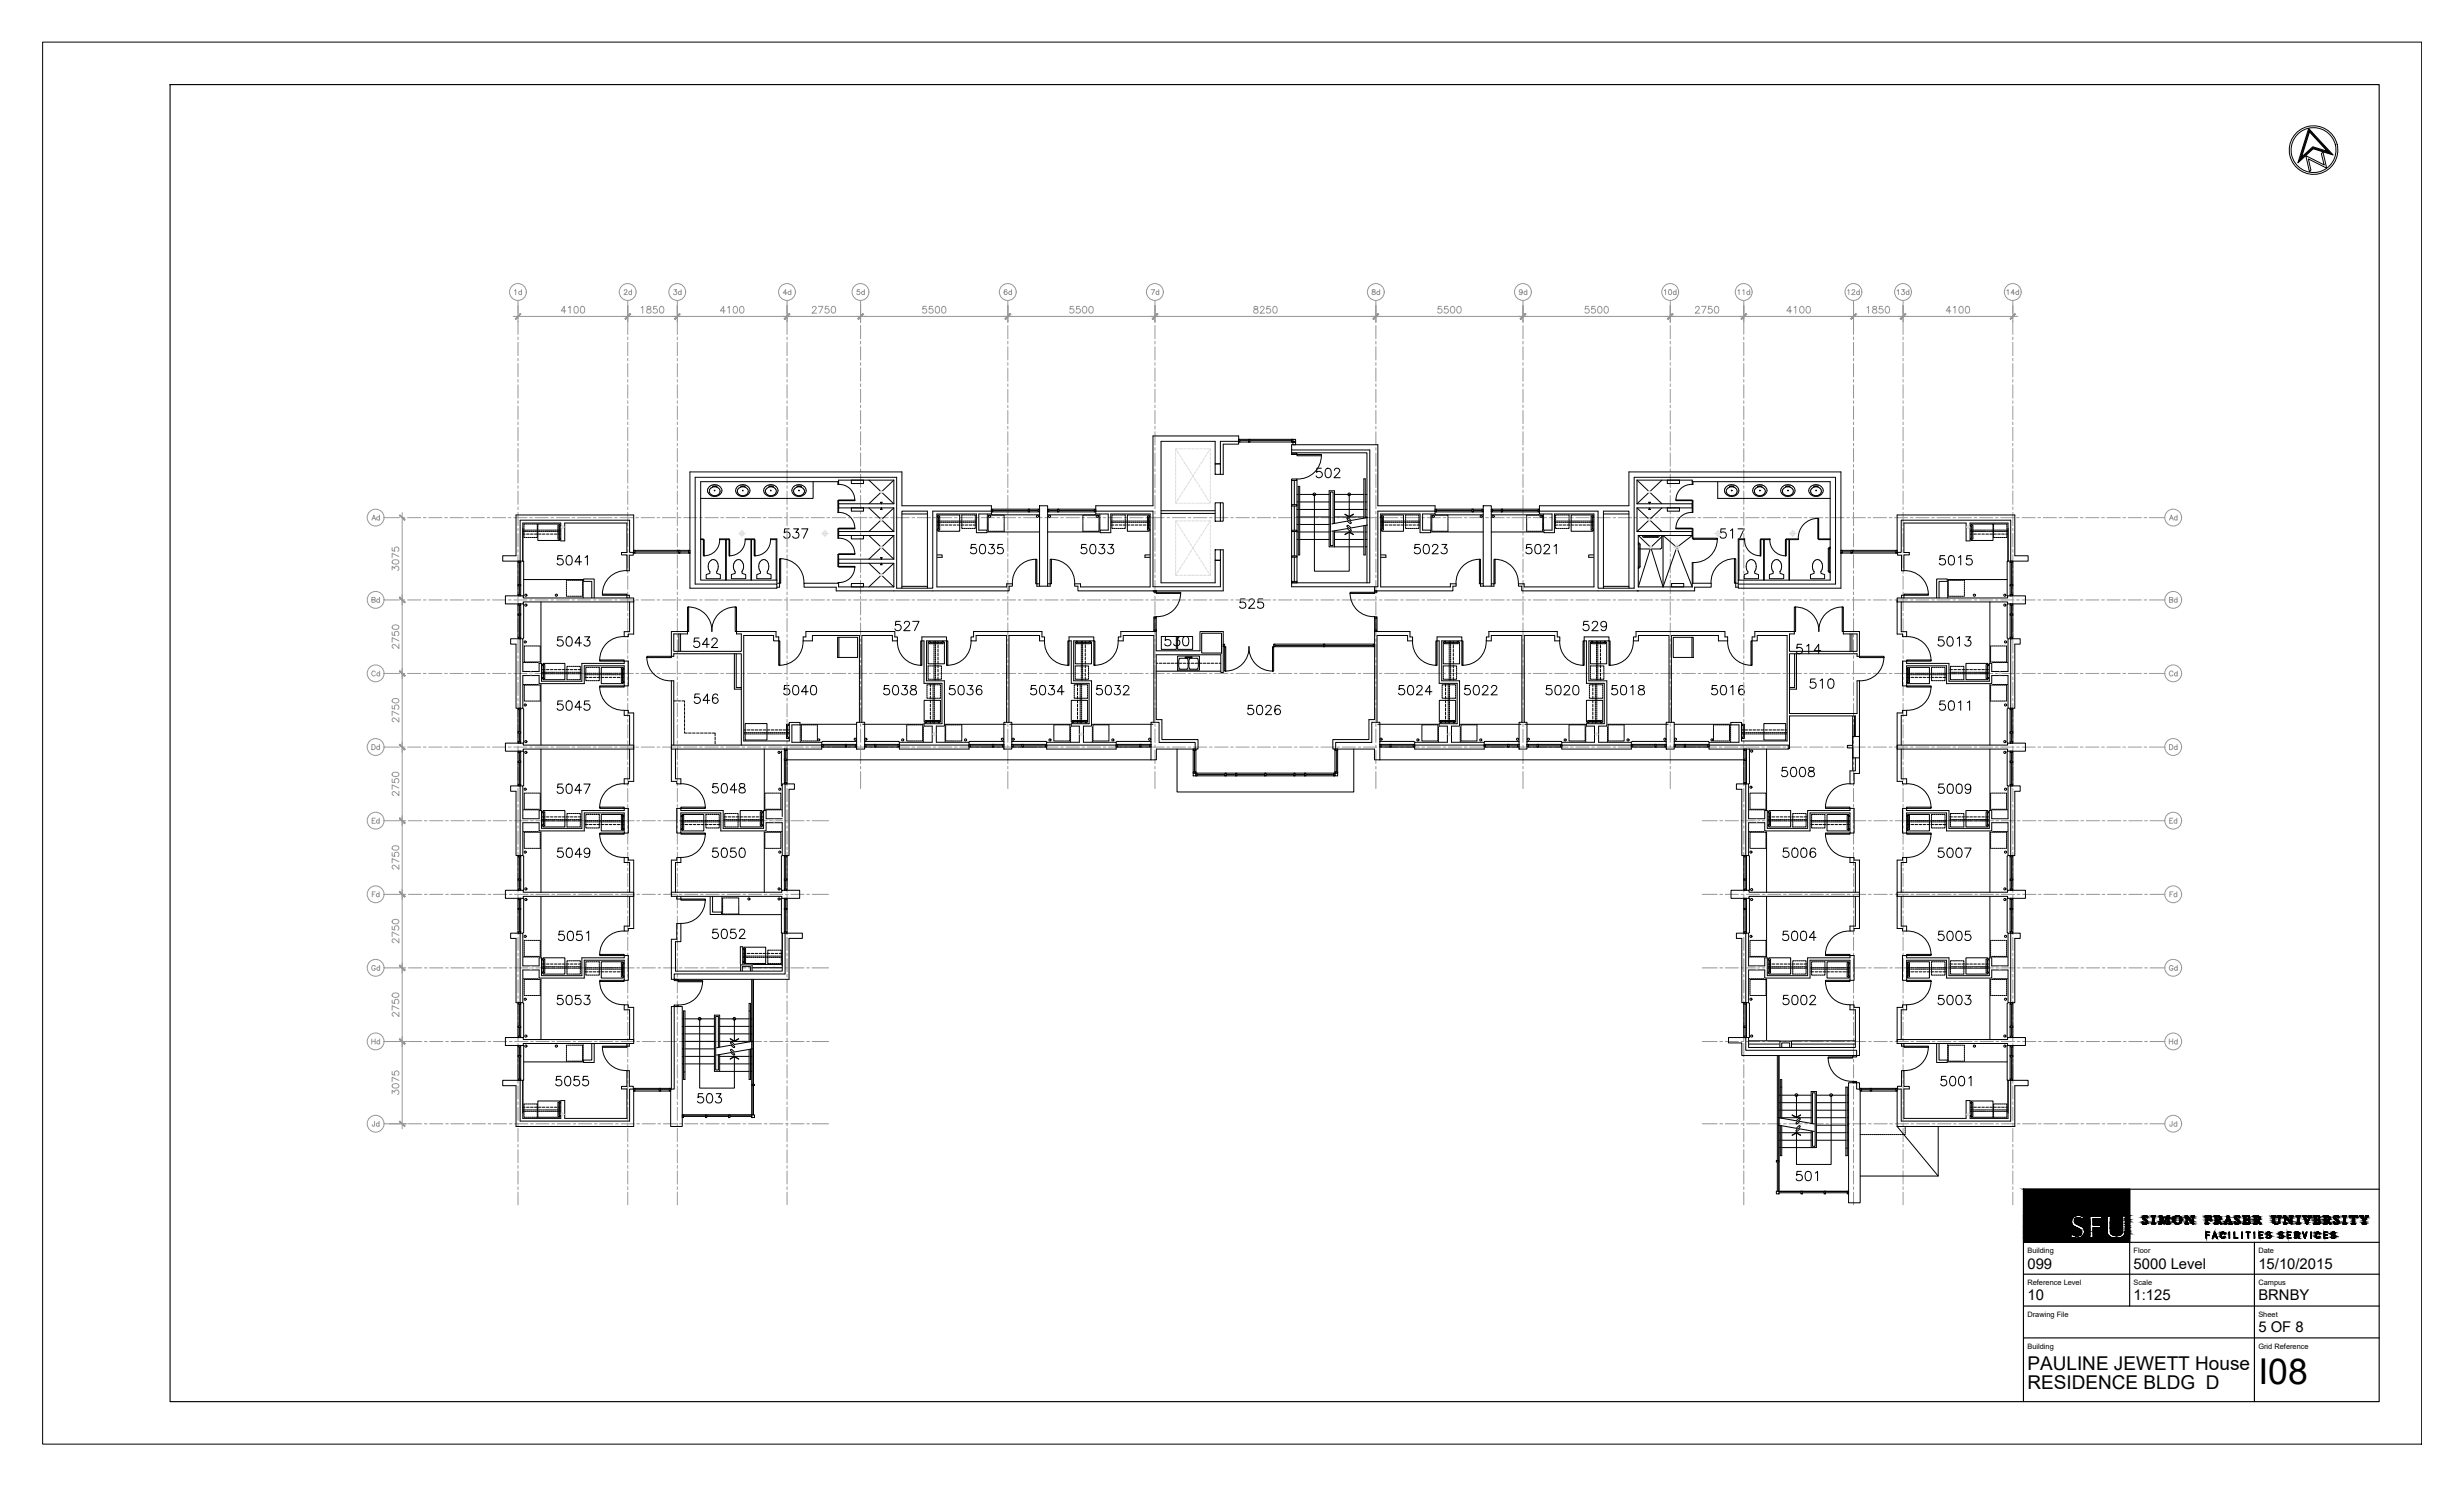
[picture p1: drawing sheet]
<svg xmlns="http://www.w3.org/2000/svg" width="737mm" height="444mm" viewBox="0 0 737 444" stroke-linecap="round" stroke-linejoin="round" font-family="sans-serif">
<defs><g id="words">
<text font-size="10.6" x="675.1" y="413.7">I08</text>
<g font-size="5.7">
<text x="606.1" y="409.5">PAULINE JEWETT House</text>
<text x="606.1" y="415.1">RESIDENCE BLDG D</text>
</g>
<g font-size="4.4">
<text x="606.1" y="379.2">099</text>
<text x="637.8" y="379.2">5000 Level</text>
<text x="675.1" y="379.2">15/10/2015</text>
<text x="606.1" y="388.7">10</text>
<text x="637.8" y="388.7">1:125</text>
<text x="675.1" y="388.7">BRNBY</text>
<text x="675.1" y="398.1">5 OF 8</text>
</g>
<g font-size="2.2">
<text x="606.1" y="374.5">Building</text>
<text x="637.8" y="374.5">Floor</text>
<text x="675.1" y="374.5">Date</text>
<text x="606.1" y="384.1">Reference Level</text>
<text x="637.8" y="384.1">Scale</text>
<text x="675.1" y="384.1">Campus</text>
<text x="606.1" y="393.6">Drawing File</text>
<text x="675.1" y="393.6">Sheet</text>
<text x="606.1" y="403.1">Building</text>
<text x="675.1" y="403.1">Grid Reference</text>
</g>
</g></defs>
<!-- layer: FP099_5 Data|RM$TXT -->
<g fill="none" stroke="#000" stroke-width=".3">
<path d="M395 140h-1.3l-.1 1.2a.99 .99 0 0 1 1.5 0 .99 .99 0 0 1-.2 1.4 .99 .99 0 0 1-1.5-.3M235.9 158.1h-1.3l-.2 1.2a.99 .99 0 0 1 1.5-.1 .99 .99 0 0 1-.1 1.5 .99 .99 0 0 1-1.5-.4M237.2 158.1h1.5l-.8 1a.94 .94 0 0 1 .9 1.4 .94 .94 0 0 1-1.6 .3l-.2-.5M239.6 158.1h1.9l-1.3 2.8M396.5 140.1a.88 .88 0 0 1 1.3 .4 1.85 1.85 0 0 1-.6 2.3h-.3a1.85 1.85 0 0 1-.4-2.7zM398.9 140.6l.5-.6a.95 .95 0 0 1 1.1 .5l-.4 .9-1.3 1.4h1.8M515.8 158.1h-1.3l-.1 1.2a.99 .99 0 0 1 1.4-.1 .99 .99 0 0 1-.1 1.5 .99 .99 0 0 1-1.5-.4M517.3 158.6l.6-.5v2.8M519.6 158.1h1.8l-1.3 2.8M168.1 166.1h-1.3l-.1 1.2a.99 .99 0 0 1 1.5 0 .99 .99 0 0 1-.2 1.5 .99 .99 0 0 1-1.5-.4M169.6 166.2a.93 .93 0 0 1 1.3 .4 1.79 1.79 0 0 1-.6 2.3h-.3a1.46 1.46 0 0 1-.7-2.3zM173.9 168h-2l1.3-1.9v2.8"/>
<path d="M174.9 166.6l.7-.5v2.8M291.7 162.7h-1.3l-.2 1.3a.99 .99 0 0 1 1.5-.1 .99 .99 0 0 1-.2 1.5 .99 .99 0 0 1-1.4-.4M293.2 162.9a.88 .88 0 0 1 1.3 .4 2.38 2.38 0 0 1-.2 2.1 .95 .95 0 0 1-1.4-.4 2.33 2.33 0 0 1 .3-2.1zM295.7 162.7h1.5l-.8 1.1a.94 .94 0 0 1 .7 1.5 .94 .94 0 0 1-1.7-.3M299.7 162.7h-1.3l-.2 1.3a.99 .99 0 0 1 1.5-.1 .99 .99 0 0 1-.2 1.5 .99 .99 0 0 1-1.4-.4M324.7 162.7h-1.3l-.1 1.3a.98 .98 0 0 1 1.4 0 .98 .98 0 0 1-.2 1.5 .98 .98 0 0 1-1.4-.5M326.2 162.9a.88 .88 0 0 1 1.3 .4 2.38 2.38 0 0 1-.3 2.1 .9 .9 0 0 1-1.3-.4 2.17 2.17 0 0 1 .3-2.1zM328.7 162.7h1.5l-.8 1.1a.94 .94 0 0 1 .7 1.5 .94 .94 0 0 1-1.7-.3M331.4 162.7h1.4l-.8 1.1a.94 .94 0 0 1 .7 1.5 .94 .94 0 0 1-1.6-.3M372.2 179h-1.4l-.1 1.2a.99 .99 0 0 1 1.5 0 .99 .99 0 0 1-.2 1.5 .99 .99 0 0 1-1.4-.4M373.4 179.7l.2-.5a.88 .88 0 0 1 1.4 .4l-.4 .9-1.3 1.3h1.8M377.5 179h-1.3l-.2 1.2a.99 .99 0 0 1 1.5 0 .99 .99 0 0 1-.1 1.5 .99 .99 0 0 1-1.5-.4"/>
<path d="M424.4 162.7h-1.4l-.1 1.3a.99 .99 0 0 1 1.5-.1 .99 .99 0 0 1-.2 1.5 .99 .99 0 0 1-1.4-.4M425.8 162.9a.93 .93 0 0 1 1.4 .4 1.79 1.79 0 0 1-.7 2.2h-.2a1.46 1.46 0 0 1-.7-2.2zM428.2 163.4l.3-.5a.88 .88 0 0 1 1.4 .4l-.5 .9-1.3 1.3h1.9M431 162.7h1.5l-.8 1.1a.94 .94 0 0 1 .9 1.3 .94 .94 0 0 1-1.6 .3l-.2-.4M457.8 162.7h-1.4l-.1 1.3a.99 .99 0 0 1 1.5-.1 .99 .99 0 0 1-.2 1.5 .99 .99 0 0 1-1.5-.4M459.2 162.9a.88 .88 0 0 1 1.3 .4 2.38 2.38 0 0 1-.2 2.1 .95 .95 0 0 1-1.4-.4 2.33 2.33 0 0 1 .3-2.1zM461.6 163.4l.6-.7 .9 .3a.93 .93 0 0 1-.3 1.2l-1.3 1.3h1.8M464.6 163.3l.6-.6v2.8M581.4 166.1h-1.4l-.1 1.2a.99 .99 0 0 1 1.5 0 .99 .99 0 0 1-.2 1.5 .99 .99 0 0 1-1.4-.4M582.8 166.2a.93 .93 0 0 1 1.4 .4 2.38 2.38 0 0 1-.3 2.2 .95 .95 0 0 1-1.4-.4 2.49 2.49 0 0 1 .3-2.2zM585.5 166.6l.6-.5v2.8M589.4 166.1h-1.4l-.1 1.2a.99 .99 0 0 1 1.5 0 .99 .99 0 0 1-.2 1.5 .99 .99 0 0 1-1.4-.4"/>
<path d="M168.1 190.3h-1.3l-.1 1.2a.99 .99 0 0 1 1.5 0 .99 .99 0 0 1-.2 1.5 .99 .99 0 0 1-1.5-.4M169.6 190.5a.93 .93 0 0 1 1.3 .4 1.79 1.79 0 0 1-.6 2.2h-.3a1.46 1.46 0 0 1-.7-2.2zM173.9 192.2h-2l1.3-1.9v2.8M174.8 190.3h1.5l-.8 1.1a.94 .94 0 0 1 .8 1.3 .94 .94 0 0 1-1.5 .3l-.3-.4M209 190.7h-1.4l-.1 1.3a.99 .99 0 0 1 1.5-.1 .99 .99 0 0 1-.2 1.5 .99 .99 0 0 1-1.5-.4M212 192.6h-2l1.3-1.9v2.9M212.8 191.4l.5-.7a.95 .95 0 0 1 1.1 .6l-.1 .5-1.6 1.8h1.8M269.1 185.7h-1.3l-.1 1.2a1 1 0 0 1 1.5 0 1 1 0 0 1-.3 1.5 1 1 0 0 1-1.4-.4M270.3 186.4l.5-.7 1 .3a.88 .88 0 0 1-.3 1.2l-1.3 1.3h1.9M272.8 185.7h1.9l-1.3 2.8M349.8 190.3h-1.4l-.1 1.1a.99 .99 0 0 1 1.5 0 .99 .99 0 0 1-.2 1.5 .99 .99 0 0 1-1.4-.4M351.1 190.3h1.5l-.8 1a.94 .94 0 0 1 .8 1.3 .94 .94 0 0 1-1.5 .3l-.2-.4"/>
<path d="M353.9 190.4a.95 .95 0 0 1 1.4 .4 2.49 2.49 0 0 1-.3 2.1 .93 .93 0 0 1-1.3-.4 2.38 2.38 0 0 1 .2-2.1zM474.8 185.7h-1.3l-.2 1.2a.99 .99 0 0 1 1.5 0 .99 .99 0 0 1-.2 1.5 .99 .99 0 0 1-1.4-.4M476 186.4l.5-.7 1 .3a.88 .88 0 0 1-.3 1.2l-1.3 1.3h1.8M480.3 186.7a.87 .87 0 0 1-1.2 .7 .87 .87 0 0 1-.4-1.4 .87 .87 0 0 1 1.4 .1 2.7 2.7 0 0 1-.2 2.3 .85 .85 0 0 1-1.2-.3M538.6 192.6h-1.3l-.2 1.2a.99 .99 0 0 1 1.5 0 .99 .99 0 0 1-.2 1.5 .99 .99 0 0 1-1.4-.4M540.1 193.1l.6-.5v2.8M544.3 194.5h-2l1.4-1.9v2.8M580.9 190.3h-1.3l-.1 1.2a1 1 0 0 1 1.5 .1 1 1 0 0 1-.2 1.5 1 1 0 0 1-1.5-.5M582.4 190.5a.88 .88 0 0 1 1.3 .4 1.3 1.3 0 0 1 .2 1.5 1.3 1.3 0 0 1-1.5 .6 2.07 2.07 0 0 1 0-2.5zM585.1 190.9l.7-.6v2.8M587.6 190.3h1.5l-.8 1.1a.94 .94 0 0 1 .9 1.3 .94 .94 0 0 1-1.6 .3l-.3-.4M168.1 209.5h-1.3l-.1 1.2a.99 .99 0 0 1 1.5 0 .99 .99 0 0 1-.2 1.5 .99 .99 0 0 1-1.5-.4"/>
<path d="M169.6 209.6a.95 .95 0 0 1 1.3 .4 1.85 1.85 0 0 1-.6 2.3h-.3a1.54 1.54 0 0 1-.7-2.3zM173.9 211.4h-2l1.3-1.9v2.8M176.1 209.5h-1.3l-.1 1.2a.99 .99 0 0 1 1.5 0 .99 .99 0 0 1-.2 1.5 .99 .99 0 0 1-1.5-.4M209.1 207.4h-1.3l-.2 1.3a.99 .99 0 0 1 1.5-.1 .99 .99 0 0 1-.1 1.5 .99 .99 0 0 1-1.5-.4M212.2 209.4h-2l1.3-2v2.9M214.5 207.9l-.1-.3a.84 .84 0 0 0-1.3 .4 1.65 1.65 0 0 0 .7 2.3 .86 .86 0 0 0 .9-.8 .86 .86 0 0 0-.8-.9 .86 .86 0 0 0-.9 .8M235.9 204.9h-1.4l-.1 1.2a.99 .99 0 0 1 1.5 0 .99 .99 0 0 1-.2 1.5 .99 .99 0 0 1-1.4-.4M237.3 205a.93 .93 0 0 1 1.4 .5 1.79 1.79 0 0 1-.7 2.2h-.3a1.46 1.46 0 0 1-.6-2.2zM241.6 206.8h-2l1.3-1.9v2.8M242.7 205a.93 .93 0 0 1 1.3 .5 1.79 1.79 0 0 1-.7 2.2h-.2a1.46 1.46 0 0 1-.7-2.2zM265.7 204.9h-1.3l-.1 1.2a.98 .98 0 0 1 1.5 .1 .98 .98 0 0 1-.3 1.4 .98 .98 0 0 1-1.4-.4M267.2 205a.88 .88 0 0 1 1.3 .5 2.38 2.38 0 0 1-.2 2.1 .9 .9 0 0 1-1.3-.4 2.17 2.17 0 0 1 .2-2.2z"/>
<path d="M269.7 204.9h1.5l-.8 1.1a.94 .94 0 0 1 .7 1.5 .94 .94 0 0 1-1.6-.3M272.4 205a.57 .57 0 0 0 .3 1 1.05 1.05 0 0 1 1 .3 1.05 1.05 0 0 1 .2 1.1l-1.1 .3a.79 .79 0 0 1-.7-.8 .79 .79 0 0 1 .8-.8l.6-.1a.57 .57 0 0 0 .2-1zM285.3 204.9h-1.3l-.2 1.2a.99 .99 0 0 1 1.5 0 .99 .99 0 0 1-.1 1.5 .99 .99 0 0 1-1.5-.4M286.8 205a.89 .89 0 0 1 1.3 .5 2.38 2.38 0 0 1-.2 2.1 .95 .95 0 0 1-1.4-.4 2.33 2.33 0 0 1 .3-2.2zM289.3 204.9h1.5l-.8 1.1a.93 .93 0 0 1 .9 1.2 .93 .93 0 0 1-1.6 .4l-.2-.4M293.5 205.3a.79 .79 0 0 0-1.2-.3 1.59 1.59 0 0 0 .5 2.7 .87 .87 0 0 0 .8-.9 .87 .87 0 0 0-.9-.8 .87 .87 0 0 0-.9 .8M309.7 204.9h-1.3l-.2 1.2a.99 .99 0 0 1 1.5 0 .99 .99 0 0 1-.2 1.5 .99 .99 0 0 1-1.4-.4M311.2 205a.89 .89 0 0 1 1.3 .5 2.38 2.38 0 0 1-.3 2.1 .95 .95 0 0 1-1.3-.4 2.33 2.33 0 0 1 .3-2.2zM313.7 204.9h1.4l-.8 1.1a.93 .93 0 0 1 .9 1.2 .93 .93 0 0 1-1.5 .4l-.3-.4M318.1 206.8h-2l1.3-1.9v2.8M329.3 204.9h-1.3l-.1 1.2a.99 .99 0 0 1 1.5 0 .99 .99 0 0 1-.2 1.5 .99 .99 0 0 1-1.5-.4M330.8 205a.93 .93 0 0 1 1.3 .5 1.79 1.79 0 0 1-.6 2.2h-.3a1.46 1.46 0 0 1-.7-2.2z"/>
<path d="M333.3 204.9h1.5l-.8 1.1a.94 .94 0 0 1 .9 1.3 .94 .94 0 0 1-1.6 .3l-.2-.4M335.9 205.6l.5-.7 .8 .1a.59 .59 0 0 1 .1 1l-1.6 1.7h1.9M374.5 210.8h-1.3l-.1 1.2a.99 .99 0 0 1 1.5 0 .99 .99 0 0 1-.2 1.5 .99 .99 0 0 1-1.4-.4M376 211a.95 .95 0 0 1 1.4 .3 1.83 1.83 0 0 1-.7 2.3h-.3a1.54 1.54 0 0 1-.6-2.3zM378.4 211.5l.1-.4 .4-.3 .8 .2a.57 .57 0 0 1 .2 .9l-1.6 1.7h1.9M382.7 211.2a.83 .83 0 0 0-.8-.4 .83 .83 0 0 0-.7 .5 1.65 1.65 0 0 0 .7 2.3 .87 .87 0 0 0 .9-.8 .87 .87 0 0 0-.8-.9 .87 .87 0 0 0-.9 .8M419.7 204.9h-1.4l-.1 1.2a.99 .99 0 0 1 1.5 0 .99 .99 0 0 1-.2 1.5 .99 .99 0 0 1-1.4-.4M421.1 205a.93 .93 0 0 1 1.4 .5 2.38 2.38 0 0 1-.3 2.1 .95 .95 0 0 1-1.3-.4 2.49 2.49 0 0 1 .2-2.2zM423.5 205.6l.2-.4a.89 .89 0 0 1 1.2-.2l.3 .5-.2 .5-1.6 1.7h1.9M428.1 206.8h-2l1.3-1.9v2.8M439.3 204.9h-1.3l-.1 1.2a.98 .98 0 0 1 1.5 .1 .98 .98 0 0 1-.3 1.4 .98 .98 0 0 1-1.4-.4M440.8 205a.88 .88 0 0 1 1.3 .5 2.38 2.38 0 0 1-.2 2.1 .9 .9 0 0 1-1.3-.4 2.17 2.17 0 0 1 .2-2.2z"/>
<path d="M443.2 205.6l.5-.7h.6l.4 .3a.88 .88 0 0 1-.3 1.2l-1.3 1.3h1.8M445.9 205.6l.5-.7h.6l.3 .3a.88 .88 0 0 1-.2 1.2l-1.4 1.3h1.9M463.8 204.9h-1.4l-.1 1.2a.99 .99 0 0 1 1.5 0 .99 .99 0 0 1-.2 1.5 .99 .99 0 0 1-1.4-.4M465.2 205a.93 .93 0 0 1 1.4 .5 2.38 2.38 0 0 1-.3 2.1 .95 .95 0 0 1-1.4-.4 2.49 2.49 0 0 1 .3-2.2zM467.6 205.6l.1-.4a.89 .89 0 0 1 1.3-.2l.2 .5-.1 .5-1.6 1.7h1.8M470.5 205a.93 .93 0 0 1 1.4 .5 2.38 2.38 0 0 1-.3 2.1 .95 .95 0 0 1-1.3-.4 2.49 2.49 0 0 1 .2-2.2zM483.4 204.9h-1.4l-.1 1.2a.99 .99 0 0 1 1.5 0 .99 .99 0 0 1-.2 1.5 .99 .99 0 0 1-1.4-.4M484.8 205a.93 .93 0 0 1 1.4 .5 1.79 1.79 0 0 1-.7 2.2h-.3a1.46 1.46 0 0 1-.7-2.2zM487.5 205.5l.6-.6v2.8M490 205a.57 .57 0 0 0 .3 1 1.23 1.23 0 0 1 1.3 1.2 .93 .93 0 0 1-1.2 .5 .93 .93 0 0 1-.5-1.2l1.2-.5a.56 .56 0 0 0 .3-1zM513.2 204.9h-1.3l-.1 1.2a1 1 0 0 1 1.5 .1 1 1 0 0 1-.3 1.4 1 1 0 0 1-1.4-.4M514.7 205a.88 .88 0 0 1 1.3 .5 1.3 1.3 0 0 1 .1 1.5 1.3 1.3 0 0 1-1.4 .6 2.07 2.07 0 0 1 0-2.6z"/>
<path d="M517.4 205.5l.6-.6v2.8M521.3 205.3a.79 .79 0 0 0-1.2-.3 1.72 1.72 0 0 0 .4 2.7 .85 .85 0 0 0 1-.8 .85 .85 0 0 0-.8-.9 .85 .85 0 0 0-.9 .8M542.6 203h-1.3l-.1 1.1a.99 .99 0 0 1 1.5 0 .99 .99 0 0 1-.2 1.5 .99 .99 0 0 1-1.4-.4M544.1 203.5l.7-.5v2.8M546.8 203.1a.95 .95 0 0 1 1.3 .4 1.83 1.83 0 0 1-.6 2.3h-.3a1.54 1.54 0 0 1-.7-2.3zM581.4 209.5h-1.4l-.1 1.2a.99 .99 0 0 1 1.5 0 .99 .99 0 0 1-.2 1.5 .99 .99 0 0 1-1.4-.4M582.8 209.6a.95 .95 0 0 1 1.4 .4 2.49 2.49 0 0 1-.3 2.2 .93 .93 0 0 1-1.4-.4 2.38 2.38 0 0 1 .3-2.2zM585.5 210l.6-.5v2.8M588.1 210l.7-.5v2.8M168.1 234.4h-1.3l-.1 1.2a.99 .99 0 0 1 1.5-.1 .99 .99 0 0 1-.2 1.5 .99 .99 0 0 1-1.5-.4M169.6 234.5a.95 .95 0 0 1 1.3 .4 1.85 1.85 0 0 1-.6 2.3h-.3a1.54 1.54 0 0 1-.7-2.3zM173.9 236.2h-2l1.3-1.8v2.8"/>
<path d="M174.5 234.4h1.9l-1.4 2.8M214.5 234.2h-1.3l-.1 1.3a.99 .99 0 0 1 1.5-.1 .99 .99 0 0 1-.2 1.5 .99 .99 0 0 1-1.5-.4M216 234.4a.88 .88 0 0 1 1.3 .4 1.3 1.3 0 0 1 .1 1.5 1.3 1.3 0 0 1-1.4 .6 2.26 2.26 0 0 1 0-2.5zM220.3 236.1h-2l1.3-1.9v2.8M221.2 234.4a.57 .57 0 0 0 .2 .9 1.05 1.05 0 0 1 1.1 .4 1.05 1.05 0 0 1 .1 1.1l-.5 .2-1-.2a1.05 1.05 0 0 1 .1-1.1 1.05 1.05 0 0 1 1.1-.4 .57 .57 0 0 0 .2-.9zM534.2 229.4h-1.4l-.1 1.2a1 1 0 0 1 1.5 0 1 1 0 0 1-.2 1.5 1 1 0 0 1-1.4-.5M535.6 229.5a.9 .9 0 0 1 1.4 .4 1.43 1.43 0 0 1-1 2.3 1.77 1.77 0 0 1-.4-2.7zM538.3 229.5a.9 .9 0 0 1 1.3 .4 1.43 1.43 0 0 1-.9 2.3 1.77 1.77 0 0 1-.4-2.7zM540.9 229.5a.58 .58 0 0 0 .2 .9 1 1 0 0 1 1.1 .4 1 1 0 0 1 0 1.2 1.14 1.14 0 0 1-1.6-.4 1.4 1.4 0 0 1 1.6-1.3l.1-.5a1.04 1.04 0 0 0-1.4-.3zM581 234.4h-1.3l-.2 1.2a.99 .99 0 0 1 1.5-.1 .99 .99 0 0 1-.1 1.5 .99 .99 0 0 1-1.5-.4M582.5 234.5a.95 .95 0 0 1 1.3 .4 2.49 2.49 0 0 1-.2 2.1 .93 .93 0 0 1-1.4-.4 2.38 2.38 0 0 1 .3-2.1zM585.1 234.5a.95 .95 0 0 1 1.4 .4 2.49 2.49 0 0 1-.3 2.1 .93 .93 0 0 1-1.3-.4 2.38 2.38 0 0 1 .2-2.1z"/>
<path d="M589.2 235.3a.87 .87 0 0 1-1.3 .7 .87 .87 0 0 1-.3-1.4 .87 .87 0 0 1 1.4 .2 2.7 2.7 0 0 1-.2 2.2 .85 .85 0 0 1-1.3-.3M168.2 253.5h-1.3l-.2 1.2a.99 .99 0 0 1 1.5 0 .99 .99 0 0 1-.2 1.5 .99 .99 0 0 1-1.4-.4M169.7 253.6a.88 .88 0 0 1 1.3 .5 2.38 2.38 0 0 1-.3 2.1 .95 .95 0 0 1-1.3-.4 2.29 2.29 0 0 1 .3-2.2zM173.9 255.4h-2l1.4-1.9v2.8M176.3 254.4a.87 .87 0 0 1-1.2 .8 .87 .87 0 0 1-.3-1.4 .87 .87 0 0 1 1.4 .1 2.58 2.58 0 0 1-.3 2.3 .88 .88 0 0 1-1.2-.3M214.5 253.5h-1.3l-.1 1.2a.99 .99 0 0 1 1.5 0 .99 .99 0 0 1-.2 1.5 .99 .99 0 0 1-1.5-.4M216 253.6a.88 .88 0 0 1 1.3 .5 1.3 1.3 0 0 1 .1 1.5 1.3 1.3 0 0 1-1.4 .6 2.26 2.26 0 0 1 0-2.6zM219.8 253.5h-1.3l-.1 1.2a.99 .99 0 0 1 1.5 0 .99 .99 0 0 1-.2 1.5 .99 .99 0 0 1-1.4-.4M221.3 253.6a.88 .88 0 0 1 1.3 .5 1.3 1.3 0 0 1 .2 1.5 1.3 1.3 0 0 1-1.5 .6 2.26 2.26 0 0 1 0-2.6zM534.5 253.5h-1.3l-.1 1.2a.99 .99 0 0 1 1.5 0 .99 .99 0 0 1-.2 1.5 .99 .99 0 0 1-1.4-.4M536 253.6a.93 .93 0 0 1 1.4 .5 1.79 1.79 0 0 1-.7 2.2h-.3a1.46 1.46 0 0 1-.6-2.2zM538.7 253.6a.93 .93 0 0 1 1.3 .5 1.79 1.79 0 0 1-.6 2.2h-.3a1.46 1.46 0 0 1-.7-2.2z"/>
<path d="M542.7 253.9a.85 .85 0 0 0-1.2-.3 2.26 2.26 0 0 0 0 2.6 .87 .87 0 0 0 1.3-.4 .87 .87 0 0 0-.6-1.2 .87 .87 0 0 0-1.1 .8M580.9 253.5h-1.3l-.1 1.2a1 1 0 0 1 1.5 0 1 1 0 0 1-.2 1.5 1 1 0 0 1-1.5-.4M582.4 253.6a.88 .88 0 0 1 1.3 .5 1.3 1.3 0 0 1 .2 1.5 1.3 1.3 0 0 1-1.5 .6 2.07 2.07 0 0 1 0-2.6zM585.1 253.6a.88 .88 0 0 1 1.3 .5 1.3 1.3 0 0 1 .1 1.5 1.3 1.3 0 0 1-1.4 .6 2.07 2.07 0 0 1 0-2.6zM587.3 253.5h1.9l-1.3 2.8M168.5 278.4h-1.3l-.2 1.1a.99 .99 0 0 1 1.5 0 .99 .99 0 0 1-.1 1.5 .99 .99 0 0 1-1.5-.4M170 278.5a.89 .89 0 0 1 1.3 .4 2.38 2.38 0 0 1-.2 2.1 .95 .95 0 0 1-1.4-.4 2.29 2.29 0 0 1 .3-2.1zM173.9 278.4h-1.3l-.2 1.1a.99 .99 0 0 1 1.5 0 .99 .99 0 0 1-.2 1.5 .99 .99 0 0 1-1.4-.4M175.3 278.9l.7-.5v2.7M214.5 277.8h-1.3l-.1 1.1a.99 .99 0 0 1 1.5 0 .99 .99 0 0 1-.2 1.5 .99 .99 0 0 1-1.5-.4M216 277.9a.88 .88 0 0 1 1.3 .4 1.3 1.3 0 0 1 .1 1.6 1.3 1.3 0 0 1-1.4 .5 2.26 2.26 0 0 1 0-2.5zM219.8 277.8h-1.3l-.1 1.1a.99 .99 0 0 1 1.5 0 .99 .99 0 0 1-.2 1.5 .99 .99 0 0 1-1.4-.4"/>
<path d="M221.1 278.4l.1-.4 .4-.2 .9 .2a.93 .93 0 0 1-.2 1.2l-1.4 1.4h1.9M534.5 278.4h-1.4l-.1 1.1a.99 .99 0 0 1 1.5 0 .99 .99 0 0 1-.2 1.5 .99 .99 0 0 1-1.4-.4M536 278.5a.89 .89 0 0 1 1.3 .4 2.38 2.38 0 0 1-.3 2.1 .95 .95 0 0 1-1.3-.4 2.29 2.29 0 0 1 .3-2.1zM538.6 278.5a.89 .89 0 0 1 1.4 .4 2.38 2.38 0 0 1-.3 2.1 .95 .95 0 0 1-1.3-.4 2.29 2.29 0 0 1 .2-2.1zM580.9 278.4h-1.3l-.1 1.1a1 1 0 0 1 1.5 .1 1 1 0 0 1-.2 1.5 1 1 0 0 1-1.5-.5M582.4 278.5a.88 .88 0 0 1 1.3 .4 1.3 1.3 0 0 1 .2 1.6 1.3 1.3 0 0 1-1.5 .5 2.07 2.07 0 0 1 0-2.5zM585.1 278.5a.88 .88 0 0 1 1.3 .4 1.3 1.3 0 0 1 .1 1.6 1.3 1.3 0 0 1-1.4 .5 2.07 2.07 0 0 1 0-2.5zM588.9 278.4h-1.3l-.1 1.1a1 1 0 0 1 1.5 .1 1 1 0 0 1-.2 1.5 1 1 0 0 1-1.5-.5M168.1 297.5h-1.3l-.1 1.2a.99 .99 0 0 1 1.5 0 .99 .99 0 0 1-.2 1.5 .99 .99 0 0 1-1.5-.4M169.6 297.7a.95 .95 0 0 1 1.3 .3 1.85 1.85 0 0 1-.6 2.3h-.3a1.54 1.54 0 0 1-.7-2.3zM173.5 297.5h-1.4l-.1 1.2a.99 .99 0 0 1 1.5 0 .99 .99 0 0 1-.2 1.5 .99 .99 0 0 1-1.4-.4M174.8 297.5h1.5l-.8 1.1a.94 .94 0 0 1 .8 1.4 .94 .94 0 0 1-1.6 0l-.2-.2"/>
<path d="M534.5 297.5h-1.3l-.1 1.2a.99 .99 0 0 1 1.5 0 .99 .99 0 0 1-.2 1.5 .99 .99 0 0 1-1.4-.4M536 297.7a.95 .95 0 0 1 1.4 .3 1.85 1.85 0 0 1-.7 2.3h-.3a1.54 1.54 0 0 1-.6-2.3zM538.7 297.7a.95 .95 0 0 1 1.3 .3 1.85 1.85 0 0 1-.6 2.3h-.3a1.54 1.54 0 0 1-.7-2.3zM541.1 298.2l.5-.7h.6l.5 .5-.4 1-1.3 1.3h1.8M542.9 280.2h-2l1.3-1.8v2.7M580.9 297.5h-1.3l-.1 1.2a1 1 0 0 1 1.5 0 1 1 0 0 1-.2 1.5 1 1 0 0 1-1.5-.4M582.4 297.7a.9 .9 0 0 1 1.3 .3 1.43 1.43 0 0 1-.9 2.3 1.77 1.77 0 0 1-.4-2.6zM585.1 297.7a.9 .9 0 0 1 1.3 .3 1.43 1.43 0 0 1-.9 2.3 1.77 1.77 0 0 1-.4-2.6zM587.6 297.5h1.5l-.8 1.1a.94 .94 0 0 1 .8 1.4 .94 .94 0 0 1-1.6 0l-.2-.2M167.7 321.7h-1.3l-.2 1.3a.99 .99 0 0 1 1.5-.1 .99 .99 0 0 1-.1 1.5 .99 .99 0 0 1-1.5-.4M169.2 321.9a.83 .83 0 0 1 1.3 .4 1.9 1.9 0 0 1-.6 2.3h-.3a1.77 1.77 0 0 1-.4-2.7zM173.1 321.7h-1.4l-.1 1.3a.99 .99 0 0 1 1.5-.1 .99 .99 0 0 1-.2 1.5 .99 .99 0 0 1-1.4-.4"/>
<path d="M175.7 321.7h-1.3l-.2 1.3a.99 .99 0 0 1 1.5-.1 .99 .99 0 0 1-.1 1.5 .99 .99 0 0 1-1.5-.4M210.1 326.9h-1.3l-.1 1.2a1 1 0 0 1 1.5 .1 1 1 0 0 1-.3 1.4 1 1 0 0 1-1.4-.4M211.6 327a.88 .88 0 0 1 1.3 .5 1.3 1.3 0 0 1 .1 1.5 1.3 1.3 0 0 1-1.4 .6 2.07 2.07 0 0 1 0-2.6zM214.1 326.9h1.5l-.8 1.1a.94 .94 0 0 1 .9 1.3 .94 .94 0 0 1-1.6 .3l-.3-.4M581.7 321.7h-1.3l-.1 1.3a.98 .98 0 0 1 1.5 0 .98 .98 0 0 1-.3 1.5 .98 .98 0 0 1-1.4-.5M583.2 321.9a.83 .83 0 0 1 1.3 .4 1.9 1.9 0 0 1-.6 2.3h-.3a1.77 1.77 0 0 1-.4-2.7zM585.9 321.9a.83 .83 0 0 1 1.3 .4 1.9 1.9 0 0 1-.6 2.3h-.3a1.77 1.77 0 0 1-.4-2.7zM588.6 322.3l.6-.6v2.9M538.5 350.2h-1.3l-.1 1.1a.99 .99 0 0 1 1.5 0 .99 .99 0 0 1-.2 1.5 .99 .99 0 0 1-1.4-.4M540 350.3a.95 .95 0 0 1 1.4 .4 1.83 1.83 0 0 1-.7 2.2h-.3a1.54 1.54 0 0 1-.6-2.2zM542.7 350.7l.6-.5v2.7"/>
</g>
<!-- layer: FP099_5|SGR -->
<g fill="none" stroke="#989898" stroke-width=".3">
<path d="M154.9 89.8v3.8M154.9 94.4v.8M154.9 96v4M187.7 89.8v3.8M187.7 94.4v.8M187.7 96v4M202.5 89.8v3.8M202.5 94.4v.8M202.5 96v4M235.3 89.8v3.8M235.3 94.4v.8M235.3 96v4"/>
<path d="M257.3 89.8v5.1M257.3 95.7v.8M257.3 97.3v4M301.3 89.8v5.1M301.3 95.7v.8M301.3 97.3v4M345.3 89.8v5.1M345.3 95.7v.8M345.3 97.3v4M411.3 89.8v5.1M411.3 95.7v.8M411.3 97.3v4"/>
<path d="M455.3 89.8v5.1M455.3 95.7v.8M455.3 97.3v4M499.3 89.8v5.1M499.3 95.7v.8M499.3 97.3v4M521.3 89.8v3.8M521.3 94.4v.8M521.3 96v4M554.1 89.8v3.8M554.1 94.4v.8M554.1 96v4"/>
<path d="M568.9 89.8v3.8M568.9 94.4v.8M568.9 96v4M601.7 89.8v3.8M601.7 94.4v.8M601.7 96v4M154.9 100.8v.7M154.9 102.3v4M154.9 107.1v.8M154.9 108.7v4M154.9 113.5v.7M154.9 115v4"/>
<path d="M154.9 119.8v.8M187.7 100.8v.7M187.7 102.3v4M187.7 107.1v.8M187.7 108.7v4M187.7 113.5v.7M187.7 115v4M187.7 119.8v.8M202.5 100.8v.7M202.5 102.3v4M202.5 107.1v.8M202.5 108.7v4"/>
<path d="M202.5 113.5v.7M202.5 115v4M202.5 119.8v.8M235.3 100.8v.7M235.3 102.3v4M235.3 107.1v.8M235.3 108.7v4M235.3 113.5v.7M235.3 115v4M235.3 119.8v.8M257.3 102v.8M257.3 103.6v4"/>
<path d="M257.3 108.4v.8M257.3 110v4M257.3 114.7v.8M257.3 116.3v4M301.3 102v.8M301.3 103.6v4M301.3 108.4v.8M301.3 110v4M301.3 114.7v.8M301.3 116.3v4M345.3 102v.8M345.3 103.6v4"/>
<path d="M345.3 108.4v.8M345.3 110v4M345.3 114.7v.8M345.3 116.3v4M411.3 102v.8M411.3 103.6v4M411.3 108.4v.8M411.3 110v4M411.3 114.7v.8M411.3 116.3v4M455.3 102v.8M455.3 103.6v4"/>
<path d="M455.3 108.4v.8M455.3 110v4M455.3 114.7v.8M455.3 116.3v4M499.3 102v.8M499.3 103.6v4M499.3 108.4v.8M499.3 110v4M499.3 114.7v.8M499.3 116.3v4M521.3 100.8v.7M521.3 102.3v4"/>
<path d="M521.3 107.1v.8M521.3 108.7v4M521.3 113.5v.7M521.3 115v4M521.3 119.8v.8M554.1 100.8v.7M554.1 102.3v4M554.1 107.1v.8M554.1 108.7v4M554.1 113.5v.7M554.1 115v4M554.1 119.8v.8"/>
<path d="M568.9 100.8v.7M568.9 102.3v4M568.9 107.1v.8M568.9 108.7v4M568.9 113.5v.7M568.9 115v4M568.9 119.8v.8M601.7 100.8v.7M601.7 102.3v4M601.7 107.1v.8M601.7 108.7v4M601.7 113.5v.7"/>
<path d="M601.7 115v4M601.7 119.8v.8M154.9 121.4v4M154.9 126.2v.7M154.9 127.7v4M154.9 132.5v.8M154.9 134.1v4M154.9 138.9v.7M187.7 121.4v4M187.7 126.2v.7M187.7 127.7v4M187.7 132.5v.8"/>
<path d="M187.7 134.1v4M187.7 138.9v.7M202.5 121.4v4M202.5 126.2v.7M202.5 127.7v4M202.5 132.5v.8M202.5 134.1v4M202.5 138.9v.7M235.3 121.4v4M235.3 126.2v.7M235.3 127.7v4M235.3 132.5v.8"/>
<path d="M235.3 134.1v4M235.3 138.9v.7M257.3 121.1v.8M257.3 122.7v4M257.3 127.4v.8M257.3 129v4M257.3 133.8v.8M257.3 135.4v4M301.3 121.1v.8M301.3 122.7v4M301.3 127.4v.8M301.3 129v4"/>
<path d="M301.3 133.8v.8M301.3 135.4v4M345.3 121.1v.8M345.3 122.7v4M345.3 127.4v.8M345.3 129v4M345.3 133.8v.8M345.3 135.4v4M411.3 121.1v.8M411.3 122.7v4M411.3 127.4v.8M411.3 129v4"/>
<path d="M411.3 133.8v.8M411.3 135.4v4M455.3 121.1v.8M455.3 122.7v4M455.3 127.4v.8M455.3 129v4M455.3 133.8v.8M455.3 135.4v4M499.3 121.1v.8M499.3 122.7v4M499.3 127.4v.8M499.3 129v4"/>
<path d="M499.3 133.8v.8M499.3 135.4v4M521.3 121.4v4M521.3 126.2v.7M521.3 127.7v4M521.3 132.5v.8M521.3 134.1v4M521.3 138.9v.7M554.1 121.4v4M554.1 126.2v.7M554.1 127.7v4M554.1 132.5v.8"/>
<path d="M554.1 134.1v4M554.1 138.9v.7M568.9 121.4v4M568.9 126.2v.7M568.9 127.7v4M568.9 132.5v.8M568.9 134.1v4M568.9 138.9v.7M601.7 121.4v4M601.7 126.2v.7M601.7 127.7v4M601.7 132.5v.8"/>
<path d="M601.7 134.1v4M601.7 138.9v.7M114.8 154.7h4.6M120.2 154.7h.8M121.8 154.7h4M126.6 154.7h.8M128.2 154.7h3.9M132.9 154.7h.8M134.5 154.7h4M139.3 154.7h.8M140.9 154.7h3.9M145.6 154.7h.8"/>
<path d="M147.2 154.7h4M152 154.7h.8M153.6 154.7h3.9M154.9 140.4v4M154.9 145.2v.8M154.9 146.8v4M154.9 151.6v.7M154.9 153.1v4M154.9 157.9v.8M154.9 159.5v4M158.3 154.7h.8M159.9 154.7h4"/>
<path d="M164.7 154.7h.8M166.3 154.7h3.9M171 154.7h.8M172.6 154.7h4M177.4 154.7h.8M179 154.7h4M183.7 154.7h.8M185.3 154.7h4M187.7 140.4v4M187.7 145.2v.8M187.7 146.8v4M187.7 151.6v.7"/>
<path d="M187.7 153.1v4M187.7 157.9v.8M187.7 159.5v4M190.1 154.7h.8M191.7 154.7h4M196.4 154.7h.8M198 154.7h4M202.5 140.4v4M202.5 145.2v.8M202.5 146.8v4M202.5 151.6v.7M202.5 153.1v4"/>
<path d="M202.5 157.9v.8M202.5 159.5v4M202.8 154.7h.8M204.4 154.7h4M209.1 154.7h.8M210.7 154.7h4M215.5 154.7h.8M217.1 154.7h4M221.8 154.7h.8M223.4 154.7h4M228.2 154.7h.8M229.8 154.7h4"/>
<path d="M234.5 154.7h.8M235.3 140.4v4M235.3 145.2v.8M235.3 146.8v4M235.3 151.6v.7M235.3 153.1v4M235.3 157.9v.8M235.3 159.5v4M236.1 154.7h4M240.9 154.7h.8M242.5 154.7h4M247.2 154.7h.8"/>
<path d="M248.8 154.7h4M253.6 154.7h.8M255.2 154.7h4M257.3 140.1v.8M257.3 141.7v4M257.3 146.5v.8M257.3 148.1v4M257.3 152.8v.8M257.3 154.4v4M257.3 159.2v.8M259.9 154.7h.8M261.5 154.7h4"/>
<path d="M266.3 154.7h.8M267.9 154.7h4M272.6 154.7h.8M274.2 154.7h4M279 154.7h.8M280.6 154.7h4M285.3 154.7h.8M286.9 154.7h4M291.7 154.7h.8M293.3 154.7h4M298 154.7h.8M299.6 154.7h4"/>
<path d="M301.3 140.1v.8M301.3 141.7v4M301.3 146.5v.8M301.3 148.1v4M301.3 152.8v.8M301.3 154.4v4M301.3 159.2v.8M304.4 154.7h.8M306 154.7h4M310.8 154.7h.7M312.3 154.7h4M317.1 154.7h.8"/>
<path d="M318.7 154.7h4M323.5 154.7h.7M325 154.7h4M329.8 154.7h.8M331.4 154.7h4M336.2 154.7h.7M337.7 154.7h4M342.5 154.7h.8M344.1 154.7h4M345.3 140.1v.8M345.3 141.7v4M345.3 146.5v.8"/>
<path d="M345.3 148.1v4M345.3 152.8v.8M345.3 154.4v4M345.3 159.2v.8M348.9 154.7h.7M350.4 154.7h4M355.2 154.7h.8M356.8 154.7h4M361.6 154.7h.7M363.1 154.7h4M367.9 154.7h.8M369.5 154.7h4"/>
<path d="M374.3 154.7h.7M375.8 154.7h4M380.6 154.7h.8M382.2 154.7h4M387 154.7h.7M388.5 154.7h4M393.3 154.7h.8M394.9 154.7h4M399.7 154.7h.7M401.2 154.7h4M406 154.7h.8M407.6 154.7h4"/>
<path d="M411.3 140.1v.8M411.3 141.7v4M411.3 146.5v.8M411.3 148.1v4M411.3 152.8v.8M411.3 154.4v4M411.3 159.2v.8M412.4 154.7h.7M413.9 154.7h4M418.7 154.7h.8M420.3 154.7h4M425.1 154.7h.8"/>
<path d="M426.6 154.7h4M431.4 154.7h.8M433 154.7h4M437.8 154.7h.8M439.3 154.7h4M444.1 154.7h.8M445.7 154.7h4M450.5 154.7h.8M452 154.7h4M455.3 140.1v.8M455.3 141.7v4M455.3 146.5v.8"/>
<path d="M455.3 148.1v4M455.3 152.8v.8M455.3 154.4v4M455.3 159.2v.8M456.8 154.7h.8M458.4 154.7h4M463.2 154.7h.8M464.7 154.7h4M469.5 154.7h.8M471.1 154.7h4M475.9 154.7h.8M477.4 154.7h4"/>
<path d="M482.2 154.7h.8M483.8 154.7h4M488.6 154.7h.8M490.1 154.7h4M494.9 154.7h.8M496.5 154.7h4M499.3 140.1v.8M499.3 141.7v4M499.3 146.5v.8M499.3 148.1v4M499.3 152.8v.8M499.3 154.4v4"/>
<path d="M499.3 159.2v.8M501.3 154.7h.8M502.8 154.7h4M507.6 154.7h.8M509.2 154.7h4M514 154.7h.8M515.5 154.7h4M520.3 154.7h.8M521.3 140.4v4M521.3 145.2v.8M521.3 146.8v4M521.3 151.6v.7"/>
<path d="M521.3 153.1v4M521.3 157.9v.8M521.3 159.5v4M521.9 154.7h4M526.7 154.7h.8M528.2 154.7h4M533 154.7h.8M534.6 154.7h4M539.4 154.7h.8M541 154.7h3.9M545.7 154.7h.8M547.3 154.7h4"/>
<path d="M552.1 154.7h.8M553.7 154.7h3.9M554.1 140.4v4M554.1 145.2v.8M554.1 146.8v4M554.1 151.6v.7M554.1 153.1v4M554.1 157.9v.8M554.1 159.5v4M558.4 154.7h.8M560 154.7h4M564.8 154.7h.8"/>
<path d="M566.4 154.7h3.9M568.9 140.4v4M568.9 145.2v.8M568.9 146.8v4M568.9 151.6v.7M568.9 153.1v4M568.9 157.9v.8M568.9 159.5v4M571.1 154.7h.8M572.7 154.7h4M577.5 154.7h.8M579.1 154.7h3.9"/>
<path d="M583.8 154.7h.8M585.4 154.7h4M590.2 154.7h.8M591.8 154.7h3.9M596.5 154.7h.8M598.1 154.7h4M601.7 140.4v4M601.7 145.2v.8M601.7 146.8v4M601.7 151.6v.7M601.7 153.1v4M601.7 157.9v.8"/>
<path d="M601.7 159.5v4M602.9 154.7h.8M604.5 154.7h3.9M609.2 154.7h.8M610.8 154.7h4M615.6 154.7h.8M617.2 154.7h3.9M621.9 154.7h.8M623.5 154.7h4M628.3 154.7h.8M629.9 154.7h3.9M634.6 154.7h.8"/>
<path d="M636.2 154.7h4M641 154.7h.8M642.6 154.7h4.6M114.8 179.3h4.6M120.2 179.3h.8M121.8 179.3h4M126.6 179.3h.8M128.2 179.3h3.9M132.9 179.3h.8M134.5 179.3h4M139.3 179.3h.8M140.9 179.3h3.9"/>
<path d="M145.6 179.3h.8M147.2 179.3h4M152 179.3h.8M153.6 179.3h3.9M154.9 164.3v.8M154.9 165.8v4M154.9 170.6v.8M154.9 172.2v4M154.9 177v.8M154.9 178.5v4M158.3 179.3h.8M159.9 179.3h4"/>
<path d="M164.7 179.3h.8M166.3 179.3h3.9M171 179.3h.8M172.6 179.3h4M177.4 179.3h.8M179 179.3h4M183.7 179.3h.8M185.3 179.3h4M187.7 164.3v.8M187.7 165.8v4M187.7 170.6v.8M187.7 172.2v4"/>
<path d="M187.7 177v.8M187.7 178.5v4M190.1 179.3h.8M191.7 179.3h4M196.4 179.3h.8M198 179.3h4M202.5 164.3v.8M202.5 165.8v4M202.5 170.6v.8M202.5 172.2v4M202.5 177v.8M202.5 178.5v4"/>
<path d="M202.8 179.3h.8M204.4 179.3h4M209.1 179.3h.8M210.7 179.3h4M215.5 179.3h.8M217.1 179.3h4M221.8 179.3h.8M223.4 179.3h4M228.2 179.3h.8M229.8 179.3h4M234.5 179.3h.8M235.3 164.3v.8"/>
<path d="M235.3 165.8v4M235.3 170.6v.8M235.3 172.2v4M235.3 177v.8M235.3 178.5v4M236.1 179.3h4M240.9 179.3h.8M242.5 179.3h4M247.2 179.3h.8M248.8 179.3h4M253.6 179.3h.8M255.2 179.3h4"/>
<path d="M257.3 160.8v4M257.3 165.5v.8M257.3 167.1v4M257.3 171.9v.8M257.3 173.5v4M257.3 178.2v.8M257.3 179.8v4M259.9 179.3h.8M261.5 179.3h4M266.3 179.3h.8M267.9 179.3h4M272.6 179.3h.8"/>
<path d="M274.2 179.3h4M279 179.3h.8M280.6 179.3h4M285.3 179.3h.8M286.9 179.3h4M291.7 179.3h.8M293.3 179.3h4M298 179.3h.8M299.6 179.3h4M301.3 160.8v4M301.3 165.5v.8M301.3 167.1v4"/>
<path d="M301.3 171.9v.8M301.3 173.5v4M301.3 178.2v.8M301.3 179.8v4M304.4 179.3h.8M306 179.3h4M310.8 179.3h.7M312.3 179.3h4M317.1 179.3h.8M318.7 179.3h4M323.5 179.3h.7M325 179.3h4"/>
<path d="M329.8 179.3h.8M331.4 179.3h4M336.2 179.3h.7M337.7 179.3h4M342.5 179.3h.8M344.1 179.3h4M345.3 160.8v4M345.3 165.5v.8M345.3 167.1v4M345.3 171.9v.8M345.3 173.5v4M345.3 178.2v.8"/>
<path d="M345.3 179.8v4M348.9 179.3h.7M350.4 179.3h4M355.2 179.3h.8M356.8 179.3h4M361.6 179.3h.7M363.1 179.3h4M367.9 179.3h.8M369.5 179.3h4M374.3 179.3h.7M375.8 179.3h4M380.6 179.3h.8"/>
<path d="M382.2 179.3h4M387 179.3h.7M388.5 179.3h4M393.3 179.3h.8M394.9 179.3h4M399.7 179.3h.7M401.2 179.3h4M406 179.3h.8M407.6 179.3h4M411.3 160.8v4M411.3 165.5v.8M411.3 167.1v4"/>
<path d="M411.3 171.9v.8M411.3 173.5v4M411.3 178.2v.8M411.3 179.8v4M412.4 179.3h.7M413.9 179.3h4M418.7 179.3h.8M420.3 179.3h4M425.1 179.3h.8M426.6 179.3h4M431.4 179.3h.8M433 179.3h4"/>
<path d="M437.8 179.3h.8M439.3 179.3h4M444.1 179.3h.8M445.7 179.3h4M450.5 179.3h.8M452 179.3h4M455.3 160.8v4M455.3 165.5v.8M455.3 167.1v4M455.3 171.9v.8M455.3 173.5v4M455.3 178.2v.8"/>
<path d="M455.3 179.8v4M456.8 179.3h.8M458.4 179.3h4M463.2 179.3h.8M464.7 179.3h4M469.5 179.3h.8M471.1 179.3h4M475.9 179.3h.8M477.4 179.3h4M482.2 179.3h.8M483.8 179.3h4M488.6 179.3h.8"/>
<path d="M490.1 179.3h4M494.9 179.3h.8M496.5 179.3h4M499.3 160.8v4M499.3 165.5v.8M499.3 167.1v4M499.3 171.9v.8M499.3 173.5v4M499.3 178.2v.8M499.3 179.8v4M501.3 179.3h.8M502.8 179.3h4"/>
<path d="M507.6 179.3h.8M509.2 179.3h4M514 179.3h.8M515.5 179.3h4M520.3 179.3h.8M521.3 164.3v.8M521.3 165.8v4M521.3 170.6v.8M521.3 172.2v4M521.3 177v.8M521.3 178.5v4M521.9 179.3h4"/>
<path d="M526.7 179.3h.8M528.2 179.3h4M533 179.3h.8M534.6 179.3h4M539.4 179.3h.8M541 179.3h3.9M545.7 179.3h.8M547.3 179.3h4M552.1 179.3h.8M553.7 179.3h3.9M554.1 164.3v.8M554.1 165.8v4"/>
<path d="M554.1 170.6v.8M554.1 172.2v4M554.1 177v.8M554.1 178.5v4M558.4 179.3h.8M560 179.3h4M564.8 179.3h.8M566.4 179.3h3.9M568.9 164.3v.8M568.9 165.8v4M568.9 170.6v.8M568.9 172.2v4"/>
<path d="M568.9 177v.8M568.9 178.5v4M571.1 179.3h.8M572.7 179.3h4M577.5 179.3h.8M579.1 179.3h3.9M583.8 179.3h.8M585.4 179.3h4M590.2 179.3h.8M591.8 179.3h3.9M596.5 179.3h.8M598.1 179.3h4"/>
<path d="M601.7 164.3v.8M601.7 165.8v4M601.7 170.6v.8M601.7 172.2v4M601.7 177v.8M601.7 178.5v4M602.9 179.3h.8M604.5 179.3h3.9M609.2 179.3h.8M610.8 179.3h4M615.6 179.3h.8M617.2 179.3h3.9"/>
<path d="M621.9 179.3h.8M623.5 179.3h4M628.3 179.3h.8M629.9 179.3h3.9M634.6 179.3h.8M636.2 179.3h4M641 179.3h.8M642.6 179.3h4.6M154.9 183.3v.8M154.9 184.9v4M154.9 189.7v.8M154.9 191.2v4"/>
<path d="M154.9 196v.8M154.9 197.6v4M187.7 183.3v.8M187.7 184.9v4M187.7 189.7v.8M187.7 191.2v4M187.7 196v.8M187.7 197.6v4M202.5 183.3v.8M202.5 184.9v4M202.5 189.7v.8M202.5 191.2v4"/>
<path d="M202.5 196v.8M202.5 197.6v4M235.3 183.3v.8M235.3 184.9v4M235.3 189.7v.8M235.3 191.2v4M235.3 196v.8M235.3 197.6v4M257.3 184.6v.8M257.3 186.2v4M257.3 191v.7M257.3 192.5v4"/>
<path d="M257.3 197.3v.8M257.3 198.9v4M301.3 184.6v.8M301.3 186.2v4M301.3 191v.7M301.3 192.5v4M301.3 197.3v.8M301.3 198.9v4M345.3 184.6v.8M345.3 186.2v4M345.3 191v.7M345.3 192.5v4"/>
<path d="M345.3 197.3v.8M345.3 198.9v4M411.3 184.6v.8M411.3 186.2v4M411.3 191v.7M411.3 192.5v4M411.3 197.3v.8M411.3 198.9v4M455.3 184.6v.8M455.3 186.2v4M455.3 191v.7M455.3 192.5v4"/>
<path d="M455.3 197.3v.8M455.3 198.9v4M499.3 184.6v.8M499.3 186.2v4M499.3 191v.7M499.3 192.5v4M499.3 197.3v.8M499.3 198.9v4M521.3 183.3v.8M521.3 184.9v4M521.3 189.7v.8M521.3 191.2v4"/>
<path d="M521.3 196v.8M521.3 197.6v4M554.1 183.3v.8M554.1 184.9v4M554.1 189.7v.8M554.1 191.2v4M554.1 196v.8M554.1 197.6v4M568.9 183.3v.8M568.9 184.9v4M568.9 189.7v.8M568.9 191.2v4"/>
<path d="M568.9 196v.8M568.9 197.6v4M601.7 183.3v.8M601.7 184.9v4M601.7 189.7v.8M601.7 191.2v4M601.7 196v.8M601.7 197.6v4M114.8 201.3h4.6M120.2 201.3h.8M121.8 201.3h4M126.6 201.3h.8"/>
<path d="M128.2 201.3h3.9M132.9 201.3h.8M134.5 201.3h4M139.3 201.3h.8M140.9 201.3h3.9M145.6 201.3h.8M147.2 201.3h4M152 201.3h.8M153.6 201.3h3.9M154.9 202.4v.8M154.9 203.9v4M154.9 208.7v.8"/>
<path d="M154.9 210.3v4M154.9 215.1v.8M154.9 216.6v4M158.3 201.3h.8M159.9 201.3h4M164.7 201.3h.8M166.3 201.3h3.9M171 201.3h.8M172.6 201.3h4M177.4 201.3h.8M179 201.3h4M183.7 201.3h.8"/>
<path d="M185.3 201.3h4M187.7 202.4v.8M187.7 203.9v4M187.7 208.7v.8M187.7 210.3v4M187.7 215.1v.8M187.7 216.6v4M190.1 201.3h.8M191.7 201.3h4M196.4 201.3h.8M198 201.3h4M202.5 202.4v.8"/>
<path d="M202.5 203.9v4M202.5 208.7v.8M202.5 210.3v4M202.5 215.1v.8M202.5 216.6v4M202.8 201.3h.8M204.4 201.3h4M209.1 201.3h.8M210.7 201.3h4M215.5 201.3h.8M217.1 201.3h4M221.8 201.3h.8"/>
<path d="M223.4 201.3h4M228.2 201.3h.8M229.8 201.3h4M234.5 201.3h.8M235.3 202.4v.8M235.3 203.9v4M235.3 208.7v.8M235.3 210.3v4M235.3 215.1v.8M235.3 216.6v4M236.1 201.3h4M240.9 201.3h.8"/>
<path d="M242.5 201.3h4M247.2 201.3h.8M248.8 201.3h4M253.6 201.3h.8M255.2 201.3h4M257.3 203.7v.7M257.3 205.2v4M257.3 210v.8M257.3 211.6v4M257.3 216.4v.7M257.3 217.9v4M259.9 201.3h.8"/>
<path d="M261.5 201.3h4M266.3 201.3h.8M267.9 201.3h4M272.6 201.3h.8M274.2 201.3h4M279 201.3h.8M280.6 201.3h4M285.3 201.3h.8M286.9 201.3h4M291.7 201.3h.8M293.3 201.3h4M298 201.3h.8"/>
<path d="M299.6 201.3h4M301.3 203.7v.7M301.3 205.2v4M301.3 210v.8M301.3 211.6v4M301.3 216.4v.7M301.3 217.9v4M304.4 201.3h.8M306 201.3h4M310.8 201.3h.7M312.3 201.3h4M317.1 201.3h.8"/>
<path d="M318.7 201.3h4M323.5 201.3h.7M325 201.3h4M329.8 201.3h.8M331.4 201.3h4M336.2 201.3h.7M337.7 201.3h4M342.5 201.3h.8M344.1 201.3h4M345.3 203.7v.7M345.3 205.2v4M345.3 210v.8"/>
<path d="M345.3 211.6v4M345.3 216.4v.7M345.3 217.9v4M348.9 201.3h.7M350.4 201.3h4M355.2 201.3h.8M356.8 201.3h4M361.6 201.3h.7M363.1 201.3h4M367.9 201.3h.8M369.5 201.3h4M374.3 201.3h.7"/>
<path d="M375.8 201.3h4M380.6 201.3h.8M382.2 201.3h4M387 201.3h.7M388.5 201.3h4M393.3 201.3h.8M394.9 201.3h4M399.7 201.3h.7M401.2 201.3h4M406 201.3h.8M407.6 201.3h4M411.3 203.7v.7"/>
<path d="M411.3 205.2v4M411.3 210v.8M411.3 211.6v4M411.3 216.4v.7M411.3 217.9v4M412.4 201.3h.7M413.9 201.3h4M418.7 201.3h.8M420.3 201.3h4M425.1 201.3h.8M426.6 201.3h4M431.4 201.3h.8"/>
<path d="M433 201.3h4M437.8 201.3h.8M439.3 201.3h4M444.1 201.3h.8M445.7 201.3h4M450.5 201.3h.8M452 201.3h4M455.3 203.7v.7M455.3 205.2v4M455.3 210v.8M455.3 211.6v4M455.3 216.4v.7"/>
<path d="M455.3 217.9v4M456.8 201.3h.8M458.4 201.3h4M463.2 201.3h.8M464.7 201.3h4M469.5 201.3h.8M471.1 201.3h4M475.9 201.3h.8M477.4 201.3h4M482.2 201.3h.8M483.8 201.3h4M488.6 201.3h.8"/>
<path d="M490.1 201.3h4M494.9 201.3h.8M496.5 201.3h4M499.3 203.7v.7M499.3 205.2v4M499.3 210v.8M499.3 211.6v4M499.3 216.4v.7M499.3 217.9v4M501.3 201.3h.8M502.8 201.3h4M507.6 201.3h.8"/>
<path d="M509.2 201.3h4M514 201.3h.8M515.5 201.3h4M520.3 201.3h.8M521.3 202.4v.8M521.3 203.9v4M521.3 208.7v.8M521.3 210.3v4M521.3 215.1v.8M521.3 216.6v4M521.9 201.3h4M526.7 201.3h.8"/>
<path d="M528.2 201.3h4M533 201.3h.8M534.6 201.3h4M539.4 201.3h.8M541 201.3h3.9M545.7 201.3h.8M547.3 201.3h4M552.1 201.3h.8M553.7 201.3h3.9M554.1 202.4v.8M554.1 203.9v4M554.1 208.7v.8"/>
<path d="M554.1 210.3v4M554.1 215.1v.8M554.1 216.6v4M558.4 201.3h.8M560 201.3h4M564.8 201.3h.8M566.4 201.3h3.9M568.9 202.4v.8M568.9 203.9v4M568.9 208.7v.8M568.9 210.3v4M568.9 215.1v.8"/>
<path d="M568.9 216.6v4M571.1 201.3h.8M572.7 201.3h4M577.5 201.3h.8M579.1 201.3h3.9M583.8 201.3h.8M585.4 201.3h4M590.2 201.3h.8M591.8 201.3h3.9M596.5 201.3h.8M598.1 201.3h4M601.7 202.4v.8"/>
<path d="M601.7 203.9v4M601.7 208.7v.8M601.7 210.3v4M601.7 215.1v.8M601.7 216.6v4M602.9 201.3h.8M604.5 201.3h3.9M609.2 201.3h.8M610.8 201.3h4M615.6 201.3h.8M617.2 201.3h3.9M621.9 201.3h.8"/>
<path d="M623.5 201.3h4M628.3 201.3h.8M629.9 201.3h3.9M634.6 201.3h.8M636.2 201.3h4M641 201.3h.8M642.6 201.3h4.6M114.8 223.3h4.6M120.2 223.3h.8M121.8 223.3h4M126.6 223.3h.8M128.2 223.3h3.9"/>
<path d="M132.9 223.3h.8M134.5 223.3h4M139.3 223.3h.8M140.9 223.3h3.9M145.6 223.3h.8M147.2 223.3h4M152 223.3h.8M153.6 223.3h3.9M154.9 221.4v.8M154.9 223v4M154.9 227.8v.8M154.9 229.3v4"/>
<path d="M154.9 234.1v.8M154.9 235.7v4M158.3 223.3h.8M159.9 223.3h4M164.7 223.3h.8M166.3 223.3h3.9M171 223.3h.8M172.6 223.3h4M177.4 223.3h.8M179 223.3h4M183.7 223.3h.8M185.3 223.3h4"/>
<path d="M187.7 221.4v.8M187.7 223v4M187.7 227.8v.8M187.7 229.3v4M187.7 234.1v.8M187.7 235.7v4M190.1 223.3h.8M191.7 223.3h4M196.4 223.3h.8M198 223.3h4M202.5 221.4v.8M202.5 223v4"/>
<path d="M202.5 227.8v.8M202.5 229.3v4M202.5 234.1v.8M202.5 235.7v4M202.8 223.3h.8M204.4 223.3h4M209.1 223.3h.8M210.7 223.3h4M215.5 223.3h.8M217.1 223.3h4M221.8 223.3h.8M223.4 223.3h4"/>
<path d="M228.2 223.3h.8M229.8 223.3h4M234.5 223.3h.8M235.3 221.4v.8M235.3 223v4M235.3 227.8v.8M235.3 229.3v4M235.3 234.1v.8M235.3 235.7v4M236.1 223.3h4M240.9 223.3h.8M242.5 223.3h4"/>
<path d="M247.2 223.3h.8M248.8 223.3h4M253.6 223.3h.8M255.2 223.3h4M257.3 222.7v.8M257.3 224.3v4M257.3 229.1v.7M257.3 230.6v5.1M259.9 223.3h.8M261.5 223.3h4M266.3 223.3h.8M267.9 223.3h4"/>
<path d="M272.6 223.3h.8M274.2 223.3h4M279 223.3h.8M280.6 223.3h4M285.3 223.3h.8M286.9 223.3h4M291.7 223.3h.8M293.3 223.3h4M298 223.3h.8M299.6 223.3h4M301.3 222.7v.8M301.3 224.3v4"/>
<path d="M301.3 229.1v.7M301.3 230.6v5.1M304.4 223.3h.8M306 223.3h4M310.8 223.3h.7M312.3 223.3h4M317.1 223.3h.8M318.7 223.3h4M323.5 223.3h.7M325 223.3h4M329.8 223.3h.8M331.4 223.3h4"/>
<path d="M336.2 223.3h.7M337.7 223.3h4M342.5 223.3h.8M344.1 223.3h4M345.3 222.7v.8M345.3 224.3v4M345.3 229.1v.7M345.3 230.6v5.1M348.9 223.3h.7M350.4 223.3h4M355.2 223.3h.8M356.8 223.3h4"/>
<path d="M361.6 223.3h.7M363.1 223.3h4M367.9 223.3h.8M369.5 223.3h4M374.3 223.3h.7M375.8 223.3h4M380.6 223.3h.8M382.2 223.3h4M387 223.3h.7M388.5 223.3h4M393.3 223.3h.8M394.9 223.3h4"/>
<path d="M399.7 223.3h.7M401.2 223.3h4M406 223.3h.8M407.6 223.3h4M411.3 222.7v.8M411.3 224.3v4M411.3 229.1v.7M411.3 230.6v5.1M412.4 223.3h.7M413.9 223.3h4M418.7 223.3h.8M420.3 223.3h4"/>
<path d="M425.1 223.3h.8M426.6 223.3h4M431.4 223.3h.8M433 223.3h4M437.8 223.3h.8M439.3 223.3h4M444.1 223.3h.8M445.7 223.3h4M450.5 223.3h.8M452 223.3h4M455.3 222.7v.8M455.3 224.3v4"/>
<path d="M455.3 229.1v.7M455.3 230.6v5.1M456.8 223.3h.8M458.4 223.3h4M463.2 223.3h.8M464.7 223.3h4M469.5 223.3h.8M471.1 223.3h4M475.9 223.3h.8M477.4 223.3h4M482.2 223.3h.8M483.8 223.3h4"/>
<path d="M488.6 223.3h.8M490.1 223.3h4M494.9 223.3h.8M496.5 223.3h4M499.3 222.7v.8M499.3 224.3v4M499.3 229.1v.7M499.3 230.6v5.1M501.3 223.3h.8M502.8 223.3h4M507.6 223.3h.8M509.2 223.3h4"/>
<path d="M514 223.3h.8M515.5 223.3h4M520.3 223.3h.8M521.3 221.4v.8M521.3 223v4M521.3 227.8v.8M521.3 229.3v4M521.3 234.1v.8M521.3 235.7v4M521.9 223.3h4M526.7 223.3h.8M528.2 223.3h4"/>
<path d="M533 223.3h.8M534.6 223.3h4M539.4 223.3h.8M541 223.3h3.9M545.7 223.3h.8M547.3 223.3h4M552.1 223.3h.8M553.7 223.3h3.9M554.1 221.4v.8M554.1 223v4M554.1 227.8v.8M554.1 229.3v4"/>
<path d="M554.1 234.1v.8M554.1 235.7v4M558.4 223.3h.8M560 223.3h4M564.8 223.3h.8M566.4 223.3h3.9M568.9 221.4v.8M568.9 223v4M568.9 227.8v.8M568.9 229.3v4M568.9 234.1v.8M568.9 235.7v4"/>
<path d="M571.1 223.3h.8M572.7 223.3h4M577.5 223.3h.8M579.1 223.3h3.9M583.8 223.3h.8M585.4 223.3h4M590.2 223.3h.8M591.8 223.3h3.9M596.5 223.3h.8M598.1 223.3h4M601.7 221.4v.8M601.7 223v4"/>
<path d="M601.7 227.8v.8M601.7 229.3v4M601.7 234.1v.8M601.7 235.7v4M602.9 223.3h.8M604.5 223.3h3.9M609.2 223.3h.8M610.8 223.3h4M615.6 223.3h.8M617.2 223.3h3.9M621.9 223.3h.8M623.5 223.3h4"/>
<path d="M628.3 223.3h.8M629.9 223.3h3.9M634.6 223.3h.8M636.2 223.3h4M641 223.3h.8M642.6 223.3h4.6M114.8 245.3h4.9M120.5 245.3h.8M122.1 245.3h4M126.9 245.3h.8M128.4 245.3h4M133.2 245.3h.8"/>
<path d="M134.8 245.3h4M139.6 245.3h.8M141.1 245.3h4M145.9 245.3h.8M147.5 245.3h4M152.3 245.3h.8M153.8 245.3h4M154.9 240.5v.8M154.9 242v4M154.9 246.8v.8M154.9 248.4v4M154.9 253.2v.8"/>
<path d="M154.9 254.7v4M154.9 259.5v.8M158.6 245.3h.8M160.2 245.3h4M165 245.3h.8M166.5 245.3h4M171.3 245.3h.8M172.9 245.3h4M177.7 245.3h.8M179.2 245.3h4M184 245.3h.8M185.6 245.3h4"/>
<path d="M187.7 240.5v.8M187.7 242v4M187.7 246.8v.8M187.7 248.4v4M187.7 253.2v.8M187.7 254.7v4M187.7 259.5v.8M190.4 245.3h.8M192 245.3h3.9M196.7 245.3h.8M198.3 245.3h4M202.5 240.5v.8"/>
<path d="M202.5 242v4M202.5 246.8v.8M202.5 248.4v4M202.5 253.2v.8M202.5 254.7v4M202.5 259.5v.8M203.1 245.3h.8M204.7 245.3h3.9M209.4 245.3h.8M211 245.3h4M215.8 245.3h.8M217.4 245.3h3.9"/>
<path d="M222.1 245.3h.8M223.7 245.3h4M228.5 245.3h.8M230.1 245.3h3.9M234.8 245.3h.8M235.3 240.5v.8M235.3 242v4M235.3 246.8v.8M235.3 248.4v4M235.3 253.2v.8M235.3 254.7v4M235.3 259.5v.8"/>
<path d="M236.4 245.3h4M241.2 245.3h.8M242.8 245.3h4.9M508.9 245.3h4.4M514.1 245.3h.8M515.7 245.3h4M520.5 245.3h.8M521.3 240.5v.8M521.3 242v4M521.3 246.8v.8M521.3 248.4v4M521.3 253.2v.8"/>
<path d="M521.3 254.7v4M521.3 259.5v.8M522.1 245.3h3.9M526.8 245.3h.8M528.4 245.3h4M533.2 245.3h.8M534.8 245.3h3.9M539.5 245.3h.8M541.1 245.3h4M545.9 245.3h.8M547.5 245.3h3.9M552.2 245.3h.8"/>
<path d="M553.8 245.3h4M554.1 240.5v.8M554.1 242v4M554.1 246.8v.8M554.1 248.4v4M554.1 253.2v.8M554.1 254.7v4M554.1 259.5v.8M558.6 245.3h.8M560.2 245.3h4M564.9 245.3h.8M566.5 245.3h4"/>
<path d="M568.9 240.5v.8M568.9 242v4M568.9 246.8v.8M568.9 248.4v4M568.9 253.2v.8M568.9 254.7v4M568.9 259.5v.8M571.3 245.3h.8M572.9 245.3h4M577.6 245.3h.8M579.2 245.3h4M584 245.3h.8"/>
<path d="M585.6 245.3h4M590.3 245.3h.8M591.9 245.3h4M596.7 245.3h.8M598.3 245.3h4M601.7 240.5v.8M601.7 242v4M601.7 246.8v.8M601.7 248.4v4M601.7 253.2v.8M601.7 254.7v4M601.7 259.5v.8"/>
<path d="M603 245.3h.8M604.6 245.3h4M609.4 245.3h.8M611 245.3h4M615.7 245.3h.8M617.3 245.3h4M622.1 245.3h.8M623.7 245.3h4M628.4 245.3h.8M630 245.3h4M634.8 245.3h.8M636.4 245.3h4"/>
<path d="M641.1 245.3h.8M642.7 245.3h4.5M114.8 267.3h4.9M120.5 267.3h.8M122.1 267.3h4M126.9 267.3h.8M128.4 267.3h4M133.2 267.3h.8M134.8 267.3h4M139.6 267.3h.8M141.1 267.3h4M145.9 267.3h.8"/>
<path d="M147.5 267.3h4M152.3 267.3h.8M153.8 267.3h4M154.9 261.1v4M154.9 265.9v.8M154.9 267.5v3.9M154.9 272.2v.8M154.9 273.8v4M154.9 278.6v.8M158.6 267.3h.8M160.2 267.3h4M165 267.3h.8"/>
<path d="M166.5 267.3h4M171.3 267.3h.8M172.9 267.3h4M177.7 267.3h.8M179.2 267.3h4M184 267.3h.8M185.6 267.3h4M187.7 261.1v4M187.7 265.9v.8M187.7 267.5v3.9M187.7 272.2v.8M187.7 273.8v4"/>
<path d="M187.7 278.6v.8M190.4 267.3h.8M192 267.3h3.9M196.7 267.3h.8M198.3 267.3h4M202.5 261.1v4M202.5 265.9v.8M202.5 267.5v3.9M202.5 272.2v.8M202.5 273.8v4M202.5 278.6v.8M203.1 267.3h.8"/>
<path d="M204.7 267.3h3.9M209.4 267.3h.8M211 267.3h4M215.8 267.3h.8M217.4 267.3h3.9M222.1 267.3h.8M223.7 267.3h4M228.5 267.3h.8M230.1 267.3h3.9M234.8 267.3h.8M235.3 261.1v4M235.3 265.9v.8"/>
<path d="M235.3 267.5v3.9M235.3 272.2v.8M235.3 273.8v4M235.3 278.6v.8M236.4 267.3h4M241.2 267.3h.8M242.8 267.3h4.9M508.9 267.3h4.4M514.1 267.3h.8M515.7 267.3h4M520.5 267.3h.8M521.3 261.1v4"/>
<path d="M521.3 265.9v.8M521.3 267.5v3.9M521.3 272.2v.8M521.3 273.8v4M521.3 278.6v.8M522.1 267.3h3.9M526.8 267.3h.8M528.4 267.3h4M533.2 267.3h.8M534.8 267.3h3.9M539.5 267.3h.8M541.1 267.3h4"/>
<path d="M545.9 267.3h.8M547.5 267.3h3.9M552.2 267.3h.8M553.8 267.3h4M554.1 261.1v4M554.1 265.9v.8M554.1 267.5v3.9M554.1 272.2v.8M554.1 273.8v4M554.1 278.6v.8M558.6 267.3h.8M560.2 267.3h4"/>
<path d="M564.9 267.3h.8M566.5 267.3h4M568.9 261.1v4M568.9 265.9v.8M568.9 267.5v3.9M568.9 272.2v.8M568.9 273.8v4M568.9 278.6v.8M571.3 267.3h.8M572.9 267.3h4M577.6 267.3h.8M579.2 267.3h4"/>
<path d="M584 267.3h.8M585.6 267.3h4M590.3 267.3h.8M591.9 267.3h4M596.7 267.3h.8M598.3 267.3h4M601.7 261.1v4M601.7 265.9v.8M601.7 267.5v3.9M601.7 272.2v.8M601.7 273.8v4M601.7 278.6v.8"/>
<path d="M603 267.3h.8M604.6 267.3h4M609.4 267.3h.8M611 267.3h4M615.7 267.3h.8M617.3 267.3h4M622.1 267.3h.8M623.7 267.3h4M628.4 267.3h.8M630 267.3h4M634.8 267.3h.8M636.4 267.3h4"/>
<path d="M641.1 267.3h.8M642.7 267.3h4.5M114.8 289.3h4.9M120.5 289.3h.8M122.1 289.3h4M126.9 289.3h.8M128.4 289.3h4M133.2 289.3h.8M134.8 289.3h4M139.6 289.3h.8M141.1 289.3h4M145.9 289.3h.8"/>
<path d="M147.5 289.3h4M152.3 289.3h.8M153.8 289.3h4M154.9 280.2v3.9M154.9 284.9v.8M154.9 286.5v4M154.9 291.3v.8M154.9 292.9v3.9M154.9 297.6v.8M154.9 299.2v4M158.6 289.3h.8M160.2 289.3h4"/>
<path d="M165 289.3h.8M166.5 289.3h4M171.3 289.3h.8M172.9 289.3h4M177.7 289.3h.8M179.2 289.3h4M184 289.3h.8M185.6 289.3h4M187.7 280.2v3.9M187.7 284.9v.8M187.7 286.5v4M187.7 291.3v.8"/>
<path d="M187.7 292.9v3.9M187.7 297.6v.8M187.7 299.2v4M190.4 289.3h.8M192 289.3h3.9M196.7 289.3h.8M198.3 289.3h4M202.5 280.2v3.9M202.5 284.9v.8M202.5 286.5v4M202.5 291.3v.8M202.5 292.9v3.9"/>
<path d="M202.5 297.6v.8M202.5 299.2v4M203.1 289.3h.8M204.7 289.3h3.9M209.4 289.3h.8M211 289.3h4M215.8 289.3h.8M217.4 289.3h3.9M222.1 289.3h.8M223.7 289.3h4M228.5 289.3h.8M230.1 289.3h3.9"/>
<path d="M234.8 289.3h.8M235.3 280.2v3.9M235.3 284.9v.8M235.3 286.5v4M235.3 291.3v.8M235.3 292.9v3.9M235.3 297.6v.8M235.3 299.2v4M236.4 289.3h4M241.2 289.3h.8M242.8 289.3h4.9M508.9 289.3h4.4"/>
<path d="M514.1 289.3h.8M515.7 289.3h4M520.5 289.3h.8M521.3 280.2v3.9M521.3 284.9v.8M521.3 286.5v4M521.3 291.3v.8M521.3 292.9v3.9M521.3 297.6v.8M521.3 299.2v4M522.1 289.3h3.9M526.8 289.3h.8"/>
<path d="M528.4 289.3h4M533.2 289.3h.8M534.8 289.3h3.9M539.5 289.3h.8M541.1 289.3h4M545.9 289.3h.8M547.5 289.3h3.9M552.2 289.3h.8M553.8 289.3h4M554.1 280.2v3.9M554.1 284.9v.8M554.1 286.5v4"/>
<path d="M554.1 291.3v.8M554.1 292.9v3.9M554.1 297.6v.8M554.1 299.2v4M558.6 289.3h.8M560.2 289.3h4M564.9 289.3h.8M566.5 289.3h4M568.9 280.2v3.9M568.9 284.9v.8M568.9 286.5v4M568.9 291.3v.8"/>
<path d="M568.9 292.9v3.9M568.9 297.6v.8M568.9 299.2v4M571.3 289.3h.8M572.9 289.3h4M577.6 289.3h.8M579.2 289.3h4M584 289.3h.8M585.6 289.3h4M590.3 289.3h.8M591.9 289.3h4M596.7 289.3h.8"/>
<path d="M598.3 289.3h4M601.7 280.2v3.9M601.7 284.9v.8M601.7 286.5v4M601.7 291.3v.8M601.7 292.9v3.9M601.7 297.6v.8M601.7 299.2v4M603 289.3h.8M604.6 289.3h4M609.4 289.3h.8M611 289.3h4"/>
<path d="M615.7 289.3h.8M617.3 289.3h4M622.1 289.3h.8M623.7 289.3h4M628.4 289.3h.8M630 289.3h4M634.8 289.3h.8M636.4 289.3h4M641.1 289.3h.8M642.7 289.3h4.5M114.8 311.3h4.9M120.5 311.3h.8"/>
<path d="M122.1 311.3h4M126.9 311.3h.8M128.4 311.3h4M133.2 311.3h.8M134.8 311.3h4M139.6 311.3h.8M141.1 311.3h4M145.9 311.3h.8M147.5 311.3h4M152.3 311.3h.8M153.8 311.3h4M154.9 304v.8"/>
<path d="M154.9 305.6v3.9M154.9 310.3v.8M154.9 311.9v4M154.9 316.7v.8M154.9 318.3v3.9M158.6 311.3h.8M160.2 311.3h4M165 311.3h.8M166.5 311.3h4M171.3 311.3h.8M172.9 311.3h4M177.7 311.3h.8"/>
<path d="M179.2 311.3h4M184 311.3h.8M185.6 311.3h4M187.7 304v.8M187.7 305.6v3.9M187.7 310.3v.8M187.7 311.9v4M187.7 316.7v.8M187.7 318.3v3.9M190.4 311.3h.8M192 311.3h3.9M196.7 311.3h.8"/>
<path d="M198.3 311.3h4M202.5 304v.8M202.5 305.6v3.9M202.5 310.3v.8M202.5 311.9v4M202.5 316.7v.8M202.5 318.3v3.9M203.1 311.3h.8M204.7 311.3h3.9M209.4 311.3h.8M211 311.3h4M215.8 311.3h.8"/>
<path d="M217.4 311.3h3.9M222.1 311.3h.8M223.7 311.3h4M228.5 311.3h.8M230.1 311.3h3.9M234.8 311.3h.8M235.3 304v.8M235.3 305.6v3.9M235.3 310.3v.8M235.3 311.9v4M235.3 316.7v.8M235.3 318.3v3.9"/>
<path d="M236.4 311.3h4M241.2 311.3h.8M242.8 311.3h4.9M508.9 311.3h4.4M514.1 311.3h.8M515.7 311.3h4M520.5 311.3h.8M521.3 304v.8M521.3 305.6v3.9M521.3 310.3v.8M521.3 311.9v4M521.3 316.7v.8"/>
<path d="M521.3 318.3v3.9M522.1 311.3h3.9M526.8 311.3h.8M528.4 311.3h4M533.2 311.3h.8M534.8 311.3h3.9M539.5 311.3h.8M541.1 311.3h4M545.9 311.3h.8M547.5 311.3h3.9M552.2 311.3h.8M553.8 311.3h4"/>
<path d="M554.1 304v.8M554.1 305.6v3.9M554.1 310.3v.8M554.1 311.9v4M554.1 316.7v.8M554.1 318.3v3.9M558.6 311.3h.8M560.2 311.3h4M564.9 311.3h.8M566.5 311.3h4M568.9 304v.8M568.9 305.6v3.9"/>
<path d="M568.9 310.3v.8M568.9 311.9v4M568.9 316.7v.8M568.9 318.3v3.9M571.3 311.3h.8M572.9 311.3h4M577.6 311.3h.8M579.2 311.3h4M584 311.3h.8M585.6 311.3h4M590.3 311.3h.8M591.9 311.3h4"/>
<path d="M596.7 311.3h.8M598.3 311.3h4M601.7 304v.8M601.7 305.6v3.9M601.7 310.3v.8M601.7 311.9v4M601.7 316.7v.8M601.7 318.3v3.9M603 311.3h.8M604.6 311.3h4M609.4 311.3h.8M611 311.3h4"/>
<path d="M615.7 311.3h.8M617.3 311.3h4M622.1 311.3h.8M623.7 311.3h4M628.4 311.3h.8M630 311.3h4M634.8 311.3h.8M636.4 311.3h4M641.1 311.3h.8M642.7 311.3h4.5M114.8 335.9h4.9M120.5 335.9h.8"/>
<path d="M122.1 335.9h4M126.9 335.9h.8M128.4 335.9h4M133.2 335.9h.8M134.8 335.9h4M139.6 335.9h.8M141.1 335.9h4M145.9 335.9h.8M147.5 335.9h4M152.3 335.9h.8M153.8 335.9h4M154.9 323v.8"/>
<path d="M154.9 324.6v4M154.9 329.4v.8M154.9 331v3.9M154.9 335.7v.8M154.9 337.3v4M158.6 335.9h.8M160.2 335.9h4M165 335.9h.8M166.5 335.9h4M171.3 335.9h.8M172.9 335.9h4M177.7 335.9h.8"/>
<path d="M179.2 335.9h4M184 335.9h.8M185.6 335.9h4M187.7 323v.8M187.7 324.6v4M187.7 329.4v.8M187.7 331v3.9M187.7 335.7v.8M187.7 337.3v4M190.4 335.9h.8M192 335.9h3.9M196.7 335.9h.8"/>
<path d="M198.3 335.9h4M202.5 323v.8M202.5 324.6v4M202.5 329.4v.8M202.5 331v3.9M202.5 335.7v.8M202.5 337.3v4M203.1 335.9h.8M204.7 335.9h3.9M209.4 335.9h.8M211 335.9h4M215.8 335.9h.8"/>
<path d="M217.4 335.9h3.9M222.1 335.9h.8M223.7 335.9h4M228.5 335.9h.8M230.1 335.9h3.9M234.8 335.9h.8M235.3 323v.8M235.3 324.6v4M235.3 329.4v.8M235.3 331v3.9M235.3 335.7v.8M235.3 337.3v4"/>
<path d="M236.4 335.9h4M241.2 335.9h.8M242.8 335.9h4.9M508.9 335.9h4.4M514.1 335.9h.8M515.7 335.9h4M520.5 335.9h.8M521.3 323v.8M521.3 324.6v4M521.3 329.4v.8M521.3 331v3.9M521.3 335.7v.8"/>
<path d="M521.3 337.3v4M522.1 335.9h3.9M526.8 335.9h.8M528.4 335.9h4M533.2 335.9h.8M534.8 335.9h3.9M539.5 335.9h.8M541.1 335.9h4M545.9 335.9h.8M547.5 335.9h3.9M552.2 335.9h.8M553.8 335.9h4"/>
<path d="M554.1 323v.8M554.1 324.6v4M554.1 329.4v.8M554.1 331v3.9M554.1 335.7v.8M554.1 337.3v4M558.6 335.9h.8M560.2 335.9h4M564.9 335.9h.8M566.5 335.9h4M568.9 323v.8M568.9 324.6v4"/>
<path d="M568.9 329.4v.8M568.9 331v3.9M568.9 335.7v.8M568.9 337.3v4M571.3 335.9h.8M572.9 335.9h4M577.6 335.9h.8M579.2 335.9h4M584 335.9h.8M585.6 335.9h4M590.3 335.9h.8M591.9 335.9h4"/>
<path d="M596.7 335.9h.8M598.3 335.9h4M601.7 323v.8M601.7 324.6v4M601.7 329.4v.8M601.7 331v3.9M601.7 335.7v.8M601.7 337.3v4M603 335.9h.8M604.6 335.9h4M609.4 335.9h.8M611 335.9h4"/>
<path d="M615.7 335.9h.8M617.3 335.9h4M622.1 335.9h.8M623.7 335.9h4M628.4 335.9h.8M630 335.9h4M634.8 335.9h.8M636.4 335.9h4M641.1 335.9h.8M642.7 335.9h4.5M154.9 342.1v.8M154.9 343.7v3.9"/>
<path d="M154.9 348.4v.8M154.9 350v4M154.9 354.8v.8M154.9 356.4v3.7M187.7 342.1v.8M187.7 343.7v3.9M187.7 348.4v.8M187.7 350v4M187.7 354.8v.8M187.7 356.4v3.7M202.5 342.1v.8M202.5 343.7v3.9"/>
<path d="M202.5 348.4v.8M202.5 350v4M202.5 354.8v.8M202.5 356.4v3.7M235.3 342.1v.8M235.3 343.7v3.9M235.3 348.4v.8M235.3 350v4M235.3 354.8v.8M235.3 356.4v3.7M521.3 342.1v.8M521.3 343.7v3.9"/>
<path d="M521.3 348.4v.8M521.3 350v4M521.3 354.8v.8M521.3 356.4v3.7M554.1 342.1v.8M554.1 343.7v3.9M554.1 348.4v.8M554.1 350v4M554.1 354.8v.8M554.1 356.4v3.7M568.9 342.1v.8M568.9 343.7v3.9"/>
<path d="M568.9 348.4v.8M568.9 350v4M568.9 354.8v.8M568.9 356.4v3.7M601.7 342.1v.8M601.7 343.7v3.9M601.7 348.4v.8M601.7 350v4M601.7 354.8v.8M601.7 356.4v3.7"/>
</g>
<!-- layer: FP099_5|SGRID -->
<g fill="none" stroke="#989898" stroke-width=".3">
<path d="M153.8 86.9l.4-.3v1.5M155.9 87.3a.47 .47 0 0 0-.7-.1 .47 .47 0 0 0 0 .7 .47 .47 0 0 0 .7 0M155.9 86.6v1.5M186.6 86.9a.43 .43 0 0 1 .4-.3 .43 .43 0 0 1 .5 .3l-1 1.2h1M188.8 87.3a.47 .47 0 0 0-.7-.1 .47 .47 0 0 0 0 .7 .47 .47 0 0 0 .7 0M188.8 86.6v1.5M201.5 86.6h.8l-.5 .5a.5 .5 0 0 1 .4 .8 .5 .5 0 0 1-.9-.1M203.6 87.3a.47 .47 0 0 0-.7-.1 .47 .47 0 0 0 0 .7 .47 .47 0 0 0 .7 0M203.6 86.6v1.5M235.2 87.6h-1.1l.8-1v1.5M236.4 87.3a.49 .49 0 0 0-.7-.1 .49 .49 0 0 0 0 .7 .49 .49 0 0 0 .7 0M236.4 86.6v1.5"/>
<path d="M257 86.6h-.7l-.1 .6a.53 .53 0 0 1 .8 0 .53 .53 0 0 1-.1 .8 .53 .53 0 0 1-.8-.2M258.4 87.3a.47 .47 0 0 0-.7-.1 .47 .47 0 0 0 0 .7 .47 .47 0 0 0 .7 0M258.4 86.6v1.5M301 86.8l-.1-.2a.74 .74 0 0 0-.8 .6 .74 .74 0 0 0 .5 .9 .46 .46 0 0 0 .5-.5 .46 .46 0 0 0-.4-.5 .46 .46 0 0 0-.5 .5M302.4 87.3a.47 .47 0 0 0-.7-.1 .47 .47 0 0 0 0 .7 .47 .47 0 0 0 .7 0M302.4 86.6v1.5M344.1 86.6h1l-.7 1.5M346.4 87.3a.47 .47 0 0 0-.7-.1 .47 .47 0 0 0 0 .7 .47 .47 0 0 0 .7 0M346.4 86.6v1.5M410.3 86.6v.5l.8 .5-.1 .4-.5 .1a.5 .5 0 0 1-.3-.7 .5 .5 0 0 1 .6-.3l.3-.2-.1-.3zM412.5 87.3a.49 .49 0 0 0-.8-.1 .49 .49 0 0 0 0 .7 .49 .49 0 0 0 .8 0M412.5 86.6v1.5"/>
<path d="M455.1 87.1a.47 .47 0 0 1-.6 .4 .47 .47 0 0 1-.3-.7 .47 .47 0 0 1 .8 0l.1 .6-.2 .6h-.6l-.1-.1M456.4 87.3a.47 .47 0 0 0-.7-.1 .47 .47 0 0 0 0 .7 .47 .47 0 0 0 .7 0M456.4 86.6v1.5M497.5 86.9l.4-.3v1.5M499 86.6a.74 .74 0 0 1 .9 .6 .74 .74 0 0 1-.6 .9l-.3-.1-.2-.6zM501.1 87.3a.47 .47 0 0 0-.7-.1 .47 .47 0 0 0 0 .7 .47 .47 0 0 0 .7 0M501.1 86.6v1.5M519.6 86.9l.3-.3v1.5M521 86.9l.3-.3v1.5M523.1 87.3a.49 .49 0 0 0-.8-.1 .49 .49 0 0 0 0 .7 .49 .49 0 0 0 .8 0M523.1 86.6v1.5M552.4 86.9l.3-.3v1.5"/>
<path d="M553.6 86.9l.2-.3h.4l.3 .4-.9 1.1h1M555.8 87.3a.47 .47 0 0 0-.7-.1 .47 .47 0 0 0 0 .7 .47 .47 0 0 0 .7 0M555.8 86.6v1.5M567.1 86.9l.4-.3v1.5M568.5 86.6h.8l-.4 .5a.5 .5 0 0 1 .3 .8 .5 .5 0 0 1-.8-.1M570.7 87.3a.47 .47 0 0 0-.7-.1 .47 .47 0 0 0 0 .7 .47 .47 0 0 0 .7 0M570.7 86.6v1.5M599.9 86.9l.4-.3v1.5M602.2 87.6h-1l.7-1v1.5M603.5 87.3a.47 .47 0 0 0-.7-.1 .47 .47 0 0 0 0 .7 .47 .47 0 0 0 .7 0M603.5 86.6v1.5M111.2 155.5l.6-1.5 .5 1.5"/>
<path d="M111.4 155h.7M113.5 154.7a.47 .47 0 0 0-.7-.1 .47 .47 0 0 0 0 .7 .47 .47 0 0 0 .7 0M113.5 154v1.5M648.5 155.5l.6-1.5 .6 1.5M648.8 155h.7M650.8 154.7a.47 .47 0 0 0-.7-.1 .47 .47 0 0 0 0 .7 .47 .47 0 0 0 .7 0M650.8 154v1.5M111.2 179.3l.8-.1 .1-.5-.9-.1v1.5l.9-.2 .1-.3-.4-.3M113.5 179.3a.47 .47 0 0 0-.7-.1 .47 .47 0 0 0 0 .7 .47 .47 0 0 0 .7-.1M113.5 178.6v1.5M648.5 179.3l.9-.1 .1-.5-1-.1v1.5l1-.2 .1-.3-.4-.3M650.8 179.3a.47 .47 0 0 0-.7-.1 .47 .47 0 0 0 0 .7 .47 .47 0 0 0 .7-.1"/>
<path d="M650.8 178.6v1.5M112.2 200.9a.55 .55 0 0 0-.6-.3 .55 .55 0 0 0-.5 .5v.4a.55 .55 0 0 0 .5 .6 .55 .55 0 0 0 .6-.4M113.5 201.3a.47 .47 0 0 0-.7-.1 .47 .47 0 0 0 0 .7 .47 .47 0 0 0 .7 0M113.5 200.6v1.5M649.6 200.9a.57 .57 0 0 0-.6-.3 .57 .57 0 0 0-.5 .5v.4a.57 .57 0 0 0 .5 .6 .57 .57 0 0 0 .6-.4M650.9 201.3a.47 .47 0 0 0-.7-.1 .47 .47 0 0 0 0 .7 .47 .47 0 0 0 .7 0M650.9 200.6v1.5M111.2 222.6h.5a.82 .82 0 0 1 .5 .7 .82 .82 0 0 1-.5 .8h-.5zM113.5 223.3a.48 .48 0 0 0-.7-.1 .48 .48 0 0 0 0 .7 .48 .48 0 0 0 .7 0M113.5 222.6v1.5M648.5 222.6h.6a.82 .82 0 0 1 .5 .7 .82 .82 0 0 1-.5 .8h-.6zM650.8 223.3a.48 .48 0 0 0-.7-.1 .48 .48 0 0 0 0 .7 .48 .48 0 0 0 .7 0"/>
<path d="M650.8 222.6v1.5M111.3 245.3h.5M112.2 244.6h-.9v1.5h.9M113.4 245.3a.48 .48 0 0 0-.7-.1 .48 .48 0 0 0 0 .7 .48 .48 0 0 0 .7 0M113.4 244.6v1.5M648.6 245.3h.6M649.6 244.6h-1v1.5h1M650.7 245.3a.48 .48 0 0 0-.7-.1 .48 .48 0 0 0 0 .7 .48 .48 0 0 0 .7 0M650.7 244.6v1.5M111.3 267.3h.5M112.2 266.6h-.9v1.5M113.3 267.3a.47 .47 0 0 0-.7-.1 .47 .47 0 0 0 0 .7 .47 .47 0 0 0 .7 0"/>
<path d="M113.3 266.6v1.5M648.7 267.3h.5M649.6 266.6h-.9v1.5M650.7 267.3a.49 .49 0 0 0-.7-.1 .49 .49 0 0 0 0 .7 .49 .49 0 0 0 .7 0M650.7 266.6v1.5M112.2 288.9a.55 .55 0 0 0-.6-.3 .55 .55 0 0 0-.5 .6v.3a.53 .53 0 0 0 .6 .6 .53 .53 0 0 0 .5-.6h-.4M113.5 289.3a.47 .47 0 0 0-.7-.1 .47 .47 0 0 0 0 .7 .47 .47 0 0 0 .7 0M113.5 288.6v1.5M649.6 288.9a.57 .57 0 0 0-.6-.3 .57 .57 0 0 0-.5 .6v.3a.55 .55 0 0 0 .6 .6 .55 .55 0 0 0 .5-.6h-.4M650.9 289.3a.47 .47 0 0 0-.7-.1 .47 .47 0 0 0 0 .7 .47 .47 0 0 0 .7 0M650.9 288.6v1.5M111.1 310.6v1.5"/>
<path d="M111.1 311.3h1M112.1 310.6v1.5M113.5 311.3a.48 .48 0 0 0-.7-.1 .48 .48 0 0 0 0 .7 .48 .48 0 0 0 .7 0M113.5 310.6v1.5M648.5 311.3h1M648.5 310.6v1.5M649.5 310.6v1.5M650.9 311.3a.48 .48 0 0 0-.7-.1 .48 .48 0 0 0 0 .7 .48 .48 0 0 0 .7 0M650.9 310.6v1.5M112 335.2l-.1 1.4-.4 .1-.2-.5M113.3 335.9a.48 .48 0 0 0-.7-.1 .48 .48 0 0 0 0 .7 .48 .48 0 0 0 .7 0M113.3 335.2v1.5"/>
<path d="M649.4 335.2l-.1 1.4-.4 .1-.2-.5M650.7 335.9a.49 .49 0 0 0-.7-.1 .49 .49 0 0 0 0 .7 .49 .49 0 0 0 .7 0M650.7 335.2v1.5"/>
<circle cx="154.8" cy="87.3" r="2.52"/>
<circle cx="187.6" cy="87.3" r="2.52"/>
<circle cx="202.5" cy="87.3" r="2.52"/>
<circle cx="235.3" cy="87.3" r="2.52"/>
<circle cx="257.2" cy="87.3" r="2.52"/>
<circle cx="301.3" cy="87.3" r="2.52"/>
<circle cx="345.2" cy="87.3" r="2.52"/>
<circle cx="411.3" cy="87.3" r="2.52"/>
<circle cx="455.3" cy="87.3" r="2.52"/>
<circle cx="499.3" cy="87.3" r="2.52"/>
<circle cx="521.3" cy="87.3" r="2.52"/>
<circle cx="554.1" cy="87.3" r="2.52"/>
<circle cx="568.9" cy="87.3" r="2.52"/>
<circle cx="601.7" cy="87.3" r="2.52"/>
<circle cx="112.3" cy="154.7" r="2.52"/>
<circle cx="649.7" cy="154.7" r="2.52"/>
<circle cx="112.3" cy="179.3" r="2.52"/>
<circle cx="649.7" cy="179.3" r="2.52"/>
<circle cx="112.3" cy="201.3" r="2.52"/>
<circle cx="649.7" cy="201.3" r="2.52"/>
<circle cx="112.3" cy="223.3" r="2.52"/>
<circle cx="649.7" cy="223.3" r="2.52"/>
<circle cx="112.3" cy="245.3" r="2.52"/>
<circle cx="649.7" cy="245.3" r="2.52"/>
<circle cx="112.3" cy="267.3" r="2.52"/>
<circle cx="649.7" cy="267.3" r="2.52"/>
<circle cx="112.3" cy="289.3" r="2.52"/>
<circle cx="649.7" cy="289.3" r="2.52"/>
<circle cx="112.3" cy="311.3" r="2.52"/>
<circle cx="649.7" cy="311.3" r="2.52"/>
<circle cx="112.3" cy="335.9" r="2.52"/>
<circle cx="649.7" cy="335.9" r="2.52"/>
</g>
<!-- layer: FP099_5|SGRDI -->
<g fill="none" stroke="#989898" stroke-width=".3">
<path d="M153.4 94.6h449.8M154.9 91.3v4.8M169.2 92.9h-1.4l.9-1.3v2M169.9 92l.5-.4v2M171.8 91.7a.63 .63 0 0 1 1 .3l.1 .5a.91 .91 0 0 1-.6 1.1h-.2a1.34 1.34 0 0 1-.3-1.9zM173.7 91.7a.63 .63 0 0 1 1 .3l.1 .5a.91 .91 0 0 1-.6 1.1h-.2a1.34 1.34 0 0 1-.3-1.9zM187.7 91.3v4.8M191.7 92l.5-.4v2M193.5 91.7v.6l.6 .2a.58 .58 0 0 1 .6 .5 .58 .58 0 0 1-.5 .6l-.7-.1-.2-.6 .3-.3 .8-.3 .2-.4a.72 .72 0 0 0-1.1-.2zM196.3 91.6h-.9l-.1 .9a.71 .71 0 0 1 1.1 0 .71 .71 0 0 1-.2 1.1 .71 .71 0 0 1-1-.4M197.4 91.7a.64 .64 0 0 1 1 .3v1.2a.62 .62 0 0 1-.6 .4 .62 .62 0 0 1-.6-.4l-.1-.7zM202.5 91.3v4.8"/>
<path d="M216.8 92.9h-1.5l1-1.3v2M217.6 92l.4-.4v2M219.5 91.7a.59 .59 0 0 1 .9 .3l.1 .5a.9 .9 0 0 1-.7 1.1l-.6-.4v-.5zM221.4 91.7a.59 .59 0 0 1 .9 .3l.1 .5a.9 .9 0 0 1-.7 1.1l-.6-.4v-.5zM235.3 91.3v4.8M242.9 92.1l.3-.5h.4l.4 .4-.3 .6-1 1h1.4M244.6 91.6h1.4l-1 2M247.7 91.6h-.9l-.1 .9a.71 .71 0 0 1 1 0 .71 .71 0 0 1-.1 1.1 .71 .71 0 0 1-1.1-.4M248.8 91.7a.64 .64 0 0 1 .9 .3v1.2a.62 .62 0 0 1-.5 .4 .62 .62 0 0 1-.6-.4l-.1-.7zM257.3 91.3v4.8M276.9 91.6h-1l-.1 .9a.7 .7 0 0 1 1.1-.1 .7 .7 0 0 1-.1 1.1 .7 .7 0 0 1-1-.3M278.8 91.6h-1l-.1 .9a.7 .7 0 0 1 1.1-.1 .7 .7 0 0 1-.1 1.1 .7 .7 0 0 1-1-.3"/>
<path d="M279.9 91.7a.59 .59 0 0 1 .9 .3l.1 .5a.91 .91 0 0 1-.6 1.1h-.2a1.29 1.29 0 0 1-.2-1.9zM281.8 91.7a.59 .59 0 0 1 .9 .3l.1 .5a.91 .91 0 0 1-.6 1.1h-.2a1.29 1.29 0 0 1-.2-1.9zM301.3 91.3v4.8M320.9 91.6h-.9l-.1 .9a.71 .71 0 0 1 1 0 .71 .71 0 0 1-.1 1.1 .71 .71 0 0 1-1.1-.4M322.8 91.6h-.9l-.1 .9a.71 .71 0 0 1 1 0 .71 .71 0 0 1-.1 1.1 .71 .71 0 0 1-1.1-.4M323.9 91.7a.64 .64 0 0 1 .9 .3v1.2a.62 .62 0 0 1-.5 .4 .62 .62 0 0 1-.6-.4l-.1-.7zM325.8 91.7a.64 .64 0 0 1 .9 .3v1.2a.62 .62 0 0 1-.5 .4 .62 .62 0 0 1-.6-.4l-.1-.7zM345.3 91.3v4.8M374.9 91.7v.6l.6 .2a.58 .58 0 0 1 .6 .5 .58 .58 0 0 1-.5 .6l-.7-.1-.1-.3a.97 .97 0 0 1 1.1-.9l.1-.4a.72 .72 0 0 0-1.1-.2zM376.8 92.1l.3-.5h.4l.4 .4-.3 .6-.9 1h1.3M379.7 91.6h-.9l-.1 .9a.7 .7 0 0 1 1-.1 .7 .7 0 0 1-.1 1.1 .7 .7 0 0 1-1-.3M380.7 91.7a.63 .63 0 0 1 1 .3l.1 .5a.91 .91 0 0 1-.5 1.1h-.3a1.34 1.34 0 0 1-.3-1.9z"/>
<path d="M411.3 91.3v4.8M430.9 91.6h-.9l-.1 .9a.72 .72 0 0 1 1-.1 .72 .72 0 0 1-.1 1.1 .72 .72 0 0 1-1-.3M432.8 91.6h-.9l-.1 .9a.72 .72 0 0 1 1-.1 .72 .72 0 0 1-.1 1.1 .72 .72 0 0 1-1-.3M433.9 91.7a.59 .59 0 0 1 .9 .3l.1 .5a.9 .9 0 0 1-.7 1.1l-.5-.4-.1-.5zM435.8 91.7a.59 .59 0 0 1 .9 .3l.1 .5a.9 .9 0 0 1-.7 1.1l-.5-.4-.1-.5zM455.3 91.3v4.8M474.9 91.6h-.9l-.1 .9a.7 .7 0 0 1 1-.1 .7 .7 0 0 1-.1 1.1 .7 .7 0 0 1-1-.3M476.8 91.6h-.9l-.1 .9a.7 .7 0 0 1 1-.1 .7 .7 0 0 1-.1 1.1 .7 .7 0 0 1-1-.3M477.9 91.7a.63 .63 0 0 1 .9 .3l.1 .5a.91 .91 0 0 1-.5 1.1h-.2a1.34 1.34 0 0 1-.3-1.9zM479.8 91.7a.63 .63 0 0 1 .9 .3l.1 .5a.91 .91 0 0 1-.5 1.1h-.2a1.34 1.34 0 0 1-.3-1.9zM499.3 91.3v4.8M506.9 92.1l.3-.5h.4l.4 .4-.3 .6-.9 1h1.3"/>
<path d="M508.7 91.6h1.3l-.9 2M511.7 91.6h-.9l-.1 .9a.72 .72 0 0 1 1.1-.1 .72 .72 0 0 1-.2 1.1 .72 .72 0 0 1-1-.3M512.8 91.7a.59 .59 0 0 1 .9 .3l.1 .5a.9 .9 0 0 1-.7 1.1l-.5-.4-.1-.5zM521.3 91.3v4.8M535.6 92.9h-1.4l.9-1.3v2M536.4 92l.4-.4v2M538.3 91.7a.64 .64 0 0 1 .9 .3v1.2a.62 .62 0 0 1-.5 .4 .62 .62 0 0 1-.6-.4l-.1-.7zM540.2 91.7a.64 .64 0 0 1 .9 .3v1.2a.62 .62 0 0 1-.5 .4 .62 .62 0 0 1-.6-.4l-.1-.7zM554.1 91.3v4.8M558.1 92l.5-.4v2M559.9 91.7v.6l.6 .2a.58 .58 0 0 1 .6 .5 .58 .58 0 0 1-.5 .6l-.7-.1-.2-.6 .3-.3 .9-.3 .1-.4a.72 .72 0 0 0-1.1-.2zM562.8 91.6h-1v.9a.71 .71 0 0 1 1 0 .71 .71 0 0 1-.1 1.1 .71 .71 0 0 1-1.1-.4"/>
<path d="M563.8 91.7a.64 .64 0 0 1 1 .3v1.2a.62 .62 0 0 1-.6 .4 .62 .62 0 0 1-.5-.4l-.2-.7zM568.9 91.3v4.8M583.2 92.9h-1.4l.9-1.3v2M584 92l.5-.4v2M585.9 91.7a.59 .59 0 0 1 .9 .3l.1 .5a.91 .91 0 0 1-.5 1.1h-.3a1.29 1.29 0 0 1-.2-1.9zM587.8 91.7a.59 .59 0 0 1 .9 .3l.1 .5a.91 .91 0 0 1-.5 1.1h-.2a1.29 1.29 0 0 1-.3-1.9zM601.7 91.3v4.8M120.2 153.2v184.3M117.2 170.4v-1.1l.8 .6a.67 .67 0 0 1 1-.5 .67 .67 0 0 1-.1 1.1M117.2 163.7v.9l.9 .1a.7 .7 0 0 1 0-1 .7 .7 0 0 1 1 .1 .7 .7 0 0 1-.2 1M117.3 167.6l.8-.3a.91 .91 0 0 1 1.2 .6 1.06 1.06 0 0 1-1.1 .7 1.06 1.06 0 0 1-1-.7zM119.3 166.3l-2.1-.9v1.3"/>
<path d="M117.2 188.9v.9l.9 .2a.72 .72 0 0 1 0-1.1 .72 .72 0 0 1 1 .1 .72 .72 0 0 1-.2 1M117.3 187.1l.8-.3a.9 .9 0 0 1 1.2 .8 1.1 1.1 0 0 1-1.1 .6 1.1 1.1 0 0 1-1-.8zM119.3 192.5v1.4l-1-1-.7-.3-.4 .4v.4l.5 .4M119.3 191.6l-2.1-1v1.4M117.2 210.9v1h.9a.71 .71 0 0 1 0-1 .71 .71 0 0 1 1.1 .1 .71 .71 0 0 1-.3 1.1M117.3 209.1l.8-.3 .8 .1a.62 .62 0 0 1 .4 .6 .62 .62 0 0 1-.4 .5l-.5 .2a.9 .9 0 0 1-1.2-.8zM119.3 214.5v1.4l-1-1-.7-.3-.4 .4v.4l.5 .3M119.3 213.6l-2.1-1v1.4M117.2 232.9v1h.9a.7 .7 0 0 1 0-1 .7 .7 0 0 1 1 .1 .7 .7 0 0 1-.2 1M117.3 231.1l.8-.3a.91 .91 0 0 1 1.2 .6 1.06 1.06 0 0 1-1.1 .7 1.06 1.06 0 0 1-1-.7zM119.3 236.5v1.3l-1-.9-.7-.3-.4 .4v.4l.5 .4M119.3 235.6l-2.1-1v1.3"/>
<path d="M117.2 254.9v1l.9 .1a.7 .7 0 0 1 0-1.1 .7 .7 0 0 1 1 .1 .7 .7 0 0 1-.2 1M117.3 253.1l.8-.3a.91 .91 0 0 1 1.2 .6 1.06 1.06 0 0 1-1.1 .7 1.06 1.06 0 0 1-1-.7zM119.3 258.5v1.4l-1-1-.7-.3-.4 .4v.4l.5 .4M119.3 257.6l-2.1-1v1.4M117.2 276.9v.9l.9 .2a.72 .72 0 0 1 0-1.1 .72 .72 0 0 1 1 .1 .72 .72 0 0 1-.2 1.1M117.3 275.1l.8-.3a.9 .9 0 0 1 1.2 .8 1.1 1.1 0 0 1-1.1 .6 1.1 1.1 0 0 1-1-.8zM119.3 279.6l-2.1-1v1.4M117.2 298.9v1h.9a.71 .71 0 0 1 0-1 .71 .71 0 0 1 1.1 .2 .71 .71 0 0 1-.3 1M117.3 297.1l.8-.3 .8 .1a.62 .62 0 0 1 .4 .6 .62 .62 0 0 1-.4 .5l-.5 .2a.9 .9 0 0 1-1.2-.8zM119.3 280.5v1.4l-1-1-.7-.3-.4 .4v.4l.5 .4M116.3 311.3h5.5M119.3 302.5v1.4l-1-1-.7-.3-.4 .4v.4l.5 .4"/>
<path d="M119.3 301.6l-2.1-1v1.4M116.3 335.9h5.5M117.2 327v-1.1l.8 .6a.67 .67 0 0 1 1.1-.5 .67 .67 0 0 1-.2 1.2M117.2 320.3v.9l.9 .2a.72 .72 0 0 1 0-1.1 .72 .72 0 0 1 1 .1 .72 .72 0 0 1-.2 1.1M117.3 324.2l.8-.3a.9 .9 0 0 1 1.2 .8 1.1 1.1 0 0 1-1.1 .6 1.1 1.1 0 0 1-1-.8zM119.3 323l-2.1-1v1.4"/>
</g>
<!-- layer: FP099_5 Data|X-REF1 -->
<g fill="#989898" stroke="#989898" stroke-width=".3">
<path d="M155.5 93.8l-1.3 1.6 1.5-1.5zM155.5 93.8l-1.3 1.6-.1-.1z"/>
<path d="M186.9 95.3l.1 .1 1.3-1.6zM188.3 93.8l.2 .1-1.5 1.5z"/>
<path d="M188.3 93.8l-1.3 1.6 1.5-1.5zM186.9 95.3l1.4-1.5-1.3 1.6z"/>
<path d="M201.6 95.3l.2 .1 1.4-1.6zM203.2 93.8l.1 .1-1.5 1.5z"/>
<path d="M203.2 93.8l-1.4 1.6 1.5-1.5zM201.6 95.3l1.6-1.5-1.4 1.6z"/>
<path d="M234.4 95.3l.2 .1 1.4-1.6zM236 93.8l.1 .1-1.5 1.5z"/>
<path d="M236 93.8l-1.4 1.6 1.5-1.5zM234.4 95.3l1.6-1.5-1.4 1.6z"/>
<path d="M256.5 95.3l.1 .1 1.3-1.6zM257.9 93.8l.2 .1-1.5 1.5z"/>
<path d="M257.9 93.8l-1.3 1.6 1.5-1.5zM256.5 95.3l1.4-1.5-1.3 1.6z"/>
<path d="M300.4 95.3l.2 .1 1.4-1.6zM302 93.8l.1 .1-1.5 1.5z"/>
<path d="M302 93.8l-1.4 1.6 1.5-1.5zM300.4 95.3l1.6-1.5-1.4 1.6z"/>
<path d="M344.5 95.3l.1 .1 1.3-1.6zM345.9 93.8l.2 .1-1.5 1.5z"/>
<path d="M345.9 93.8l-1.3 1.6 1.5-1.5zM344.5 95.3l1.4-1.5-1.3 1.6z"/>
<path d="M410.5 95.3l.1 .1 1.3-1.6zM411.9 93.8l.2 .1-1.5 1.5z"/>
<path d="M411.9 93.8l-1.3 1.6 1.5-1.5zM410.5 95.3l1.4-1.5-1.3 1.6z"/>
<path d="M454.4 95.3l.2 .1 1.4-1.6zM456 93.8l.1 .1-1.5 1.5z"/>
<path d="M456 93.8l-1.4 1.6 1.5-1.5zM454.4 95.3l1.6-1.5-1.4 1.6z"/>
<path d="M498.5 95.3l.1 .1 1.4-1.6zM500 93.8l.1 .1-1.5 1.5z"/>
<path d="M500 93.8l-1.4 1.6 1.5-1.5zM500 93.8l-1.4 1.6-.1-.1z"/>
<path d="M520.5 95.3l.1 .1 1.4-1.6zM522 93.8l.1 .1-1.5 1.5z"/>
<path d="M522 93.8l-1.4 1.6 1.5-1.5zM522 93.8l-1.4 1.6-.1-.1z"/>
<path d="M553.3 95.3l.1 .1 1.4-1.6zM554.8 93.8l.1 .1-1.5 1.5z"/>
<path d="M554.8 93.8l-1.4 1.6 1.5-1.5zM554.8 93.8l-1.4 1.6-.1-.1z"/>
<path d="M568.1 95.3l.1 .1 1.4-1.6zM569.6 93.8l.1 .1-1.5 1.5z"/>
<path d="M569.6 93.8l-1.4 1.6 1.5-1.5zM568.1 95.3l1.5-1.5-1.4 1.6z"/>
<path d="M600.9 95.3l.1 .1 1.4-1.6zM602.4 93.8l.1 .1-1.5 1.5z"/>
<path d="M119.4 335.3l1.7 1.3-1.6-1.5zM119.4 335.3l1.7 1.3-.2 .2z"/>
<path d="M119.4 310.7l1.5 1.5 .2-.2zM119.4 310.7l.1-.2 1.6 1.5z"/>
<path d="M119.4 310.7l1.7 1.3-1.6-1.5zM119.4 310.7l1.7 1.3-.2 .2z"/>
<path d="M119.4 288.7l1.5 1.5 .2-.2zM119.5 288.5l1.6 1.5-1.7-1.3z"/>
<path d="M119.5 288.5l-.1 .2 1.7 1.3zM119.4 288.7l1.7 1.3-.2 .2z"/>
<path d="M119.4 266.7l1.5 1.5 .2-.2zM119.5 266.5l1.6 1.5-1.7-1.3z"/>
<path d="M119.5 266.5l-.1 .2 1.7 1.3zM119.4 266.7l1.7 1.3-.2 .2z"/>
<path d="M119.4 244.7l1.5 1.5 .2-.2zM119.5 244.5l1.6 1.5-1.7-1.3z"/>
<path d="M119.5 244.5l-.1 .2 1.7 1.3zM119.4 244.7l1.7 1.3-.2 .2z"/>
<path d="M119.4 222.6l1.5 1.6 .2-.2zM119.4 222.6l.1-.1 1.6 1.5z"/>
<path d="M119.4 222.6l1.7 1.4-1.6-1.5zM119.4 222.6l1.7 1.4-.2 .2z"/>
<path d="M119.4 200.7l1.5 1.5 .2-.2zM119.5 200.5l1.6 1.5-1.7-1.3z"/>
<path d="M119.5 200.5l-.1 .2 1.7 1.3zM119.4 200.7l1.7 1.3-.2 .2z"/>
<path d="M119.4 178.7l1.5 1.4 .2-.1zM119.5 178.5l1.6 1.5-1.7-1.3z"/>
<path d="M119.5 178.5l-.1 .2 1.7 1.3zM119.4 178.7l1.7 1.3-.2 .1z"/>
<path d="M119.4 154.1l1.5 1.4 .2-.1zM119.5 153.9l1.6 1.5-1.7-1.3z"/>
</g>
<!-- layer: FP099_5|AGL -->
<g fill="none" stroke="#000" stroke-width=".3">
<path d="M370.3 131.3h.4v.8h-.4zM370.3 132.1h16.2M370.3 131.3h16.2M370.7 131.7h2.6M373.3 131.3h.4v.8h-.4zM373.7 131.7h12.4M386.1 131.3h.4v.8h-.4zM386.1 135.5h1.6v.4h-1.6zM386.5 131.3v.8h.8v.8h-.8v-.8h.8v-.8zM386.9 132.1h.1M387.3 132.1h.1M296.4 152.2h.4v.8h-.4z"/>
<path d="M296.8 152.2h13.5M296.8 152.6h10.6M296.8 153h13.5M307.4 152.2h.4v.8h-.4zM307.8 152.6h2.5M310.3 152.2h.5v.8h-.5zM313.2 152.2h.4v.8h-.4zM313.6 152.2h13.6M313.6 152.6h2.5M313.6 153h13.6M316.1 152.2h.5v.8h-.5zM316.6 152.6h10.6"/>
<path d="M327.2 152.2h.4v.8h-.4zM386.1 143.2h1.6v.4h-1.6zM386.1 143.6v30.6h1.6v-.4h-1.6v.4M386.1 158.5h1.6v.4h-1.6zM386.1 150.8h1.6v.5h-1.6zM386.9 143.6v7.2M386.9 151.3v7.2M386.9 158.9v7.3M387.7 143.6v30.6M429 152.2h.4v.8h-.4zM429.4 152.2h13.6M429.4 152.6h10.6"/>
<path d="M429.4 153h13.6M440 152.2h.4v.8h-.4zM440.4 152.6h2.6M443 152.2h.4v.8h-.4zM445.8 152.2h.4v.8h-.4zM446.2 152.2h13.6M446.2 152.6h2.6M446.2 153h13.6M448.8 152.2h.4v.8h-.4zM449.2 152.6h10.6M459.8 152.2h.4v.8h-.4zM154.9 177.7h.8v.4h-.8z"/>
<path d="M154.9 167.7h.8v.4h-.8zM154.9 174.7h.8v.4h-.8zM154.9 168.1v9.6M155.3 168.1v6.6M155.3 175.1v2.6M155.7 168.1v9.6M189.4 164.5h.4v.8h-.4zM189.4 165.3h16.8M189.4 164.5h16.8M189.8 164.9h13M202.8 164.5h.4v.8h-.4zM203.2 164.9h2.6"/>
<path d="M205.8 164.5h.4v.8h-.4zM344.9 176.6h.8v.5h-.8zM386.1 166.2h1.6v.4h-1.6zM386.9 166.6v7.2M410.9 176.6h.7v.5h-.7zM550.3 164.5h.5v.8h-.5zM550.3 165.3h16.8M550.3 164.5h16.8M550.8 164.9h2.5M553.3 164.5h.5v.8h-.5zM553.8 164.9h13M566.8 164.5h.3v.8h-.3z"/>
<path d="M600.9 177.7h.8v.4h-.8zM600.9 167.7h.8v.4h-.8zM600.9 174.7h.8v.4h-.8zM600.9 168.1v9.6M601.3 168.1v6.6M601.3 175.1v2.6M601.7 168.1v9.6M154.9 180.5h.8v.4h-.8zM154.9 190.5h.8v.4h-.8zM154.9 183.5h.8v.4h-.8zM154.9 180.9v9.6M155.3 180.9v2.6"/>
<path d="M155.3 183.9v6.6M155.7 180.9v9.6M344.9 184.4h.8v.4h-.8zM344.9 184.8v3.6M345.3 184.8v3.6M345.7 184.8v4h-.8v-.4h.8M365.7 192.5h.4v.8h-.4zM380.7 192.5h.4v.8h-.4zM380.7 193.3h29.8M381.1 192.5h29.4M381.1 192.9h14.5M395.6 192.5h.4v.8h-.4z"/>
<path d="M396 192.9h14.5M410.5 192.5h.4v.8h-.4zM410.9 184.4h.7v.4h-.7zM410.9 184.8v4h.7v-.4h-.7M411.3 184.8v3.6M411.6 184.8v3.6M600.9 180.5h.8v.4h-.8zM600.9 190.5h.8v.4h-.8zM600.9 183.5h.8v.4h-.8zM600.9 180.9v9.6M601.3 180.9v2.6M601.3 183.9v6.6"/>
<path d="M601.7 180.9v9.6M154.9 211.7h.8v.4h-.8zM154.9 218.7h.8v.4h-.8zM154.9 212.1v9.6M155.3 212.1v6.6M155.3 219.1v2.6M155.7 212.1v9.6M600.9 211.7h.8v.4h-.8zM600.9 218.7h.8v.4h-.8zM600.9 212.1v9.6M601.3 212.1v6.6M601.3 219.1v2.6"/>
<path d="M601.7 212.1v9.6M154.9 224.6h.8v.3h-.8zM154.9 234.5h.8v.4h-.8zM154.9 227.5h.8v.4h-.8zM154.9 221.7h.8v.4h-.8zM154.9 224.9v9.6M155.3 224.9v2.6M155.3 227.9v6.6M155.7 224.9v9.6M234.5 223.9h.8v.4h-.8zM234.5 233.9h.8v.4h-.8zM234.5 226.9h.8v.4h-.8z"/>
<path d="M234.5 224.3v9.6M234.9 224.3v2.6M234.9 227.3v6.6M235.3 224.3v9.6M245.7 222.5h.4v.8h-.4zM246.1 223.3h9.6M246.1 222.9h6.6M246.1 222.5h9.6M252.7 222.5h.4v.8h-.4zM253.1 222.9h2.6M255.7 222.5h.4v.8h-.4zM258.5 222.5h.4v.8h-.4z"/>
<path d="M258.9 223.3h9.6M258.9 222.9h2.6M258.9 222.5h9.6M261.5 222.5h.4v.8h-.4zM261.9 222.9h6.6M268.5 222.5h.4v.8h-.4zM289.7 222.5h.4v.8h-.4zM290.1 223.3h9.6M290.1 222.9h6.6M290.1 222.5h9.6M296.7 222.5h.4v.8h-.4zM297.1 222.9h2.6"/>
<path d="M299.7 222.5h.4v.8h-.4zM302.5 222.5h.4v.8h-.4zM302.9 223.3h9.6M302.9 222.9h2.6M302.9 222.5h9.6M305.5 222.5h.4v.8h-.4zM305.9 222.9h6.6M312.5 222.5h.4v.8h-.4zM333.7 222.5h.4v.8h-.4zM334.1 223.3h9.6M334.1 222.9h6.6M334.1 222.5h9.6"/>
<path d="M340.7 222.5h.4v.8h-.4zM341.1 222.9h2.6M343.7 222.5h.4v.8h-.4zM356.7 231.1h.8v.8h-.8zM356.7 230.7h.8v.4h-.8zM356.7 223.9h.8v.4h-.8zM356.7 223.9v7.2M357.1 224.3v6.4M357.5 231.1h.4v.8h-.4zM357.5 231.9h41.6M357.5 223.9v7.2h41.6v-7.2M357.9 231.5h8.3"/>
<path d="M366.2 231.1h.4v.8h-.4zM366.6 231.5h2.8M369.4 231.1h.4v.8h-.4zM369.8 231.5h8.3M378.1 231.1h.4v.8h-.4zM378.5 231.5h8.3M386.8 231.1h.4v.8h-.4zM387.2 231.5h2.8M390 231.1h.4v.8h-.4zM390.4 231.5h8.3M398.7 231.1h.4v.8h-.4zM399.1 231.1h.8v.8h-.8z"/>
<path d="M399.1 230.7h.8v.4h-.8zM399.1 223.9h.8v.4h-.8zM399.5 224.3v6.4M399.9 223.9v7.2M412.5 222.5h.4v.8h-.4zM412.9 223.3h9.6M412.9 222.9h2.6M412.9 222.5h9.6M415.5 222.5h.4v.8h-.4zM415.9 222.9h6.6M422.5 222.5h.4v.8h-.4zM443.7 222.5h.4v.8h-.4z"/>
<path d="M444.1 223.3h9.6M444.1 222.9h6.6M444.1 222.5h9.6M450.7 222.5h.4v.8h-.4zM451.1 222.9h2.6M453.7 222.5h.4v.8h-.4zM456.5 222.5h.4v.8h-.4zM456.9 223.3h9.6M456.9 222.9h2.6M456.9 222.5h9.6M459.5 222.5h.4v.8h-.4zM459.9 222.9h6.6"/>
<path d="M466.5 222.5h.4v.8h-.4zM487.7 222.5h.4v.8h-.4zM488.1 223.3h9.6M488.1 222.9h6.6M488.1 222.5h9.6M494.7 222.5h.4v.8h-.4zM495.1 222.9h2.6M497.7 222.5h.4v.8h-.4zM500.5 222.5h.4v.8h-.4zM500.9 223.3h9.6M500.9 222.9h2.6M500.9 222.5h9.6"/>
<path d="M503.5 222.5h.4v.8h-.4zM503.9 222.9h6.6M510.5 222.5h.4v.8h-.4zM521.3 223.9h.8v.4h-.8zM521.3 233.9h.8v.4h-.8zM521.3 226.9h.8v.4h-.8zM521.3 224.3v9.6M521.7 224.3v2.6M521.7 227.3v6.6M522.1 224.3v9.6M600.9 224.6h.8v.3h-.8zM600.9 234.5h.8v.4h-.8z"/>
<path d="M600.9 227.5h.8v.4h-.8zM600.9 221.7h.8v.4h-.8zM600.9 224.9v9.6M601.3 224.9v2.6M601.3 227.9v6.6M601.7 224.9v9.6M154.9 255.7h.8v.4h-.8zM154.9 256.1v9.6M155.3 256.1v6.6M155.7 256.1v9.6M234.5 255.7h.8v.4h-.8zM234.5 256.1v9.6"/>
<path d="M234.9 256.1v6.6M235.3 256.1v9.6M521.3 255.7h.8v.4h-.8zM521.3 256.1v9.6M521.7 256.1v6.6M522.1 256.1v9.6M600.9 255.7h.8v.4h-.8zM600.9 256.1v9.6M601.3 256.1v6.6M601.7 256.1v9.6M154.9 268.5h.8v.4h-.8zM154.9 278.5h.8v.4h-.8z"/>
<path d="M154.9 271.5h.8v.4h-.8zM154.9 265.7h.8v.4h-.8zM154.9 262.7h.8v.4h-.8zM154.9 268.9v9.6M155.3 263.1v2.6M155.3 268.9v2.6M155.3 271.9v6.6M155.7 268.9v9.6M234.5 265.7h.8v.4h-.8zM234.5 262.7h.8v.4h-.8zM234.5 268.5h.8v.4h-.8zM234.5 278.5h.8v.4h-.8z"/>
<path d="M234.5 271.5h.8v.4h-.8zM234.5 268.9v9.6M234.9 263.1v2.6M234.9 268.9v2.6M234.9 271.9v6.6M235.3 268.9v9.6M521.3 265.7h.8v.4h-.8zM521.3 262.7h.8v.4h-.8zM521.3 268.5h.8v.4h-.8zM521.3 278.5h.8v.4h-.8zM521.3 271.5h.8v.4h-.8zM521.3 268.9v9.6"/>
<path d="M521.7 263.1v2.6M521.7 268.9v2.6M521.7 271.9v6.6M522.1 268.9v9.6M600.9 265.7h.8v.4h-.8zM600.9 262.7h.8v.4h-.8zM600.9 268.5h.8v.4h-.8zM600.9 278.5h.8v.4h-.8zM600.9 271.5h.8v.4h-.8zM600.9 268.9v9.6M601.3 263.1v2.6M601.3 268.9v2.6"/>
<path d="M601.3 271.9v6.6M601.7 268.9v9.6M154.9 299.7h.8v.5h-.8zM521.3 299.7h.8v.5h-.8zM600.9 299.7h.8v.5h-.8zM154.9 309.7h.8v.4h-.8zM154.9 306.7h.8v.4h-.8zM154.9 312.5h.8v.4h-.8zM154.9 315.5h.8v.4h-.8zM154.9 300.2v9.5M154.9 312.9v9.7M155.3 300.2v6.5"/>
<path d="M155.3 307.1v2.6M155.3 312.9v2.6M155.3 315.9v6.7M155.7 300.2v9.5M155.7 312.9v9.7M521.3 309.7h.8v.4h-.8zM521.3 306.7h.8v.4h-.8zM521.3 300.2v9.5M521.7 300.2v6.5M521.7 307.1v2.6M522.1 300.2v9.5M600.9 309.7h.8v.4h-.8z"/>
<path d="M600.9 306.7h.8v.4h-.8zM600.9 312.5h.8v.4h-.8zM600.9 315.5h.8v.4h-.8zM600.9 300.2v9.5M600.9 312.9v9.7M601.3 300.2v6.5M601.3 307.1v2.6M601.3 312.9v2.6M601.3 315.9v6.7M601.7 300.2v9.5M601.7 312.9v9.7M154.9 322.6h.8v.3h-.8z"/>
<path d="M189.4 325.3h.4v.9h-.4zM189.4 325.3h11.1M189.4 326.2h11.1M189.8 325.7h7.3M197.1 325.3h.4v.9h-.4zM197.5 325.7h2.6M200.1 325.3h.4v.9h-.4zM556.1 325.3h.4v.9h-.4zM556.1 325.3h11M556.1 326.2h11M556.5 325.7h2.6M559.1 325.3h.4v.9h-.4z"/>
<path d="M559.5 325.7h7.3M566.8 325.3h.3v.9h-.3zM600.9 322.6h.8v.3h-.8z"/>
</g>
<!-- layer: FP099_5|AWA -->
<g fill="none" stroke="#000" stroke-width=".3">
<path d="M363.3 138.7h1.5v3.1h-1.5zM370.3 131.9v.9h-4.6v9h-.9M386.1 134.5v.9h22.5v38.8M156.3 157.9v9.8h-.8M269.6 153.6h7.6M296.4 152.8v.8h-3.8v4.9h2.5v.7h-3.2v-5.6h-11.8v21.8h20.8v-.9h1.7v.7h-.9v1.4h-51.7v-1.1h-9.6v-1.2h10.3v1.1h16.5v-7h-16.5v-1.3h16.5v-7h-16.5v-1.2h16.5v-7.1h-16.5v-1.2h16.5v-7.1h-16.5v.5h-41.2v29.4h22.7v.9h.8v1.2h-.8M327.6 152.8v.8h3.7v4.9h-2.4v.7h3.2v-5.6h11.7v21.8h-20.8v-.9h-1.7v.7h.9v1.4h22.9M347.1 152.7h16.2M347.1 153.5h16.2M363.3 150.3h1.5v5.5h-1.5zM364.8 150.3h.9v5.5h-.9M429 152.8v.8h-3.7v4.9h2.4v.7h-3.2v-5.6h-11.7v21.8h20.8v-.9h1.7v.7h-1v1.4h-23.4v-1.2"/>
<path d="M460.2 152.8v.8h3.8v4.9h-2.5v.7h3.2v-5.6h11.8v21.8h-20.9v-.9h-1.7v.7h1v1.4h51.7v-1.1h5v-1.2h-5.7v1.1h-16.1v-15.3h16.1v-1.2h-16.5v-7.1h16.5v-1.2h-16.5v-7.1h16.5v.5h41.2v29.4h-27.5v.9h-.7v1.2h.7M479.3 153.6h7.7M600.3 157.9v9.8h.8M176.9 178.7v-4.9h-2.4v-.7h3.1v5.6M187.4 178.7v-.8h.7v.8M189.3 165.1v.9h-1.2v4.6h-.7v-4.7h-1.6v-.7h1.6v-8.8h-18.6v5.3h-1.2v-5.3h-11.3v11.3M189.4 179.3v10.2h-1.6v.8h-1.2v-1.5h1.6v-8.9M269.6 175.3h7.6M269.6 175.8h7.6M280.2 165.9h1.4v.7h-1.4M310.8 174.5h-.8v.7h.8M313.2 174.5h.7v.7h-.7"/>
<path d="M343.7 165.9h-1.4v.7h1.4M363.3 164.4h1.5v3.1h-1.5zM364.8 164.4h.9v12.2h-21M412.8 165.9h1.5v.7h-1.5M443.4 174.5h-.8v.7h.8M445.8 174.5h.8v.7h-.8M476.4 165.9h-1.5v.7h1.5M479.3 175.3h7.7M479.3 175.8h7.7M567.1 179.3v10.2h1.6v.8h1.3v-1.5h-1.6v-8.9M567.3 165.1v.9h1.2v4.6h.7v-4.7h1.6v-.7h-1.6v-8.8h18.6v5.3h1.1v-5.3h11.4v11.3M568.5 178.7v-.8h.7v.8"/>
<path d="M579 178.7v-5.6h3.1v.7h-2.4v4.9M155.5 190.9h.8v9.8h4.9v-2.4h.7v5.3h12v-5.3h12.7v-.7h1.2v7.4h-1.2v-6h-11.9v5.4h-13.5v-2.5h-4.9v9.8h-.8M202.9 189.5v5.2M203.5 189.5v5.2M219.5 195.4v10.6h2.1M220.1 195.4v10.1h1.5M359.2 189.3h6v5.9h-6zM536.5 195.4v10.1h-1.5M537 195.4v10.6h-2M553.1 189.5v5.2M553.6 189.5v5.2M601.1 190.9h-.8v9.8h-4.9v-2.4h-.7v5.3h-12.1v-5.3h-12.6v-.7h-1.3v7.4h1.3v-6h11.9v5.4h13.5v-2.5h4.9v9.8h.8"/>
<path d="M256.9 215.9v-25.9h-14v1.6h-2.8v-1.2h.8v-1.6h26.6v1.6h.8v1.2h-1.5v-1.6h-9.2v25.9M300.9 215.9v-25.9h-9.1v1.6h-1.5v-1.2h.7v-1.6h20.5v1.6h.8v1.2h-1.5v-1.6h-9.2v25.9M344.9 215.9v-25.9h-9.1v1.6h-1.5v-1.2h.8v-1.6h10.6v5.7h13v-5.7h7v12.2h-.7v-5.3h-19.3v19.4h1.6v6h10.8v2.8h-.8M411.6 215.9v-25.9h9.2v1.6h1.5v-1.2h-.8v-1.6h-10.6v26.3h-1.7v6h-10.8v2.8h.9M455 215.9v-25.9h-9.2v1.6h-1.5v-1.2h.8v-1.6h20.4v1.6h.8v1.2h-1.5v-1.6h-9.1v25.9M498.9 215.9v-25.9h-9.1v1.6h-1.5v-1.2h.8v-1.6h26.6v1.6h.8v1.2h-2.8v-1.6h-14v25.9M553.8 214.1v8.7h-1.5v.8h1.5v6.7M554.4 214.1v6M155.5 234.9h.8v9.8h4.9v-2.4h.7v5.3h12v-5.3h12.7v-.6h1.2v7.3h-1.2v-6h-11.9v5.4h-13.5v-2.5h-4.9v9.8h-.8M188.2 222.7v-8.9h-1.6v-1.4h1.2v.7h1.6v20.5h-1.6v.7h-1.2v-1.5h1.6v-8.9M200.7 223.3v10.3h1.6v.7h1.2v-1.5h-1.6v-8.9M200.7 222.7v-19.2h.7v19.2"/>
<path d="M221.6 222.7v-27.3h-20.2v.8h-.7v-7.4h4.8v.7h-4.1v5.2h20.2v-5.2h-1.4v-.7h11.8v1.6h.8v1.2h-1.5v-1.6h-9v31.5h13.7v-5.5h3.1v.7h-2.4v5.2h9v.8M234.7 234.3h-.9v9.8M268.9 222.7v-.8h9.8v-4.8h-2.5v-.8h5.4v-12h-5.4v-12.7h-.6v-1.2h7.4v1.2h-6v11.9h5.3v13.6h-2.4v4.8h9.8v.8M312.9 222.7v-.8h9.8v-4.8h-2.4v-.8h5.3v-12h-5.3v-12.7h-.7v-1.2h7.4v1.2h-6v11.9h5.3v13.6h-2.4v4.8h9.8v.8M422.9 222.7v-.8h9.8v-4.8h-2.5v-.8h5.4v-12h-5.4v-12.7h-.6v-1.2h7.4v1.2h-6v11.9h5.3v13.6h-2.4v4.8h9.8v.8M466.9 222.7v-.8h9.8v-4.8h-2.4v-.8h5.3v-12h-5.3v-12.7h-.7v-1.2h7.4v1.2h-6v11.9h5.4v13.6h-2.5v4.8h9.8v.8M510.9 222.7v-.8h9v-5.2h-2.5v-.7h3.2v5.5h13.6v-31.5h-8.9v1.6h-1.5v-1.2h.8v-1.6h11.8v.7h-1.4v5.2h20.2v-5.2h-4.1v-.7h4.8v7.4h-.7v-.8h-20.2v17.9h20.2v-9.8h.7v27.7h-1.6v3.1h-1.3v-3.9h1.7v-3.9M521.9 234.3h.8v10.4h4.9v-2.4h.7v5.3h12.1v-5.3h12.6v-.6h1.3v7.3h-1.3v-6h-11.9v5.4h-13.5v-2.5h-4.9v9.8h-.8M554.7 220.1v-6.1h-19.7v9.8h-.4M568.4 222.7v-8.9h1.6v-1.4h-1.3v.7h-1.6v20.5h1.6v.7h1.3v-1.5h-1.6v-8.9M601.1 234.9h-.8v9.8h-4.9v-2.4h-.7v5.3h-12.1v-5.3h-12.6v-.6h-1.3v7.3h1.3v-6h11.9v5.4h13.5v-2.5h4.9v9.8h.8M233.8 244.7h-4.8v-2.4h-.7v5.3h-12.1v-5.3h-12.7v-.6h-1.2v7.3h1.2v-6h12v5.4h13.5v-2.5h4.8v9.8h.9"/>
<path d="M155.5 278.9h.8v9.8h4.9v-2.4h.7v5.3h12v-5.3h12.7v-.7h1.2v7.4h-1.2v-6h-11.9v5.4h-13.5v-2.4h-4.9v9.7h-.8M188.2 266.7v-8.9h-1.6v-1.5h1.2v.8h1.6v20.5h-1.6v.7h-1.2v-1.5h1.6v-8.9M201.9 266.7v-8.9h1.6v-1.5h-1.2v.8h-1.6v10.2M202.3 267.9v.8h1.2v-.8M212.3 267.9v5.5h3.4v-.8h-2.7v-4.7M233.8 278.9v11.4h-31.9v-8.8h1.6v-5.4h-1.2v4.7h-1.6v11.9h.8M234.7 278.9h-.9v9.8M521.9 278.9h.8v9.8h4.9v-2.4h.7v5.3h12.1v-5.3h12.6v-.7h1.3v7.4h-1.3v-6h-11.9v5.4h-13.5v-2.4h-4.9v9.7h-.8M554.7 266.7v-8.9h-1.7v-1.5h1.3v.8h1.6v20.5h-1.6v.7h-1.3v-1.5h1.7v-8.9M568.4 266.7v-8.9h1.6v-1.5h-1.3v.8h-1.6v20.5h1.6v.7h1.3v-1.5h-1.6v-8.9M601.1 278.9h-.8v9.8h-4.9v-2.4h-.7v5.3h-12.1v-5.3h-12.6v-.7h-1.3v7.4h1.3v-6h11.9v5.4h13.5v-2.4h4.9v9.7h.8M221.3 288.2v-5.2h.7v5.2"/>
<path d="M221.4 290.2v-1.8h3.4v1.8M221.9 290.2v-1.3h2.4v1.3M225 288.3h8.7M225 289.3h8.7M176.9 311.9v5h-2.4v.7h3.1v-5.7M187.4 311.9v.8h.7v-.8M188.2 310.7v-8.8h-1.6v-1.5h1.2v.7h1.6v10.2M201.5 300.9h-.8v24.7M521.9 310.1h.8v3h32v-11.2h-1.7v-1.5h1.3v.7h1.6v14.4h-.9M522.9 311.1h9M522.9 312.1h9M532.1 313v-1.8h3.5v1.8"/>
<path d="M532.6 313v-1.2h2.4v1.2M535.8 311.1h18.7M535.8 312.1h18.7M568.4 310.7v-8.8h1.6v-1.5h-1.3v.7h-1.6v10.2M568.5 311.9v.8h.7v-.8M579 311.9v5.7h3.1v-.7h-2.4v-5M155.5 322.9h.8v9.9M156.3 322.9v11.4h11.3v-5.3h1.2v5.3h18.6v-8.8h-1.6v-.7h1.6v-4.7h.7v4.6h1.2v.9M555 323.7h.9v1.9M600.3 322.9v11.4h-11.4v-5.3h-1.1v5.3h-18.6v-8.8h1.6v-.7h-1.6v-4.7h-.7v4.6h-1.2v.9M601.1 322.9h-.8v9.9"/>
</g>
<!-- layer: FP099_5|AWACO -->
<g fill="none" stroke="#000" stroke-width=".3">
<path d="M344.7 130.3h25.6v1.6h-5.5v6.8h-1.5v-6.8h-16.2v42.3h16.2v-6.7h1.5v7.9h-20.1v-22.6h-17.1v-1.6h17.1zM386.1 132.9h25.8v18.3h17.1v1.6h-17.1v22.6h-25.8v-1.2h23.4v-39.7h-23.4zM154.3 153.9h35.1v11.2h-1.2v-9.6h-32.7v12.2h-5.2v-1.6h4zM206.2 141.1h63.4v10.1h26.8v1.6h-17.6v23h-1.6v-23h-7.6v23h-1.5v-33.1h-60.3v31.9h24.4v1.2h-26zM310.8 151.2h2.4v24h-2.4zM443.4 151.2h2.4v24h-2.4zM460.2 151.2h26.8v-10.1h63.3v34.7h-30.7v-1.2h29.1v-31.9h-60.2v33.1h-1.5v-23h-7.7v23h-1.6v-23h-17.5zM567.1 153.9h35.2v12.2h4v1.6h-5.2v-12.2h-32.7v9.6h-1.3zM151.1 178.1h5.3v.6h33v1.2h-33v.6h-5.3zM567.1 178.7h33.1v-.6h5.3v2.4h-5.3v-.6h-33.1zM152.7 190.9h2.8v20.8h-1.2v-19.2h-1.6zM601.1 190.9h2.8v1.6h-1.6v19.2h-1.2z"/>
<path d="M256.1 215.9h2.4v8h-2.4zM300.1 215.9h2.4v8h-2.4zM344.1 215.9h2.4v6h10.8v2h-11.6v3.2h-1.6zM454.1 215.9h2.4v8h-2.4zM498.1 215.9h2.4v8h-2.4zM151.1 222.1h5.3v.6h33v1.2h-33v.7h-5.3zM152.7 234.9h2.8v20.8h-1.2v-19.2h-1.6zM200.7 222.7h45v1.2h-45zM234.7 234.3h2.8v1.6h-1.6v19.8h-1.2zM268.9 222.7h20.8v1.2h-20.8zM312.9 222.7h20.8v1.2h-20.8zM399.3 221.9h10.8v-6h2.4v11.2h-1.6v-3.2h-11.6z"/>
<path d="M422.9 222.7h20.8v1.2h-20.8zM466.9 222.7h20.8v1.2h-20.8zM510.9 222.7h23.7v1.2h-23.7zM519.1 234.3h2.8v21.4h-1.2v-19.8h-1.6zM553.8 220.1h2.1v6.4h-2.1zM567.1 222.7h33.1v-.6h5.3v2.5h-5.3v-.7h-33.1zM601.1 234.9h2.8v1.6h-1.6v19.2h-1.2zM151.1 266.1h5.3v.6h33v1.2h-33v.6h-5.3zM152.7 278.9h2.8v20.8h-1.2v-19.2h-1.6zM200.7 266.7h33v-.6h5.4v2.4h-5.4v-.6h-33zM517.5 266.1h5.4v.6h33v1.2h-33v.6h-5.4zM519.1 278.9h2.8v20.8h-1.2v-19.2h-1.6z"/>
<path d="M567.1 266.7h33.1v-.6h5.3v2.4h-5.3v-.6h-33.1zM601.1 278.9h2.8v1.6h-1.6v19.2h-1.2zM201.5 291.1h33.2v-12.2h5.2v1.6h-4v12.2h-34.4zM151.1 310.1h5.3v.6h33v1.2h-33v.6h-5.3zM201.5 300.9h2.5v35.8h-3.5v-11.1h1zM516.7 310.1h5.2v3.9h33.1v1.5h-34.3v-3.7h-4zM567.1 310.7h33.1v-.6h5.3v2.4h-5.3v-.6h-33.1zM150.3 322.9h5.2v12.2h32.7v-9.5h1.2v11.1h-35.1v-12.2h-4zM552.6 323.7h2.4v1.9h1.1v34h-3.5zM567.1 325.6h1.3v9.5h32.7v-12.2h5.2v1.6h-4v12.2h-35.2z"/>
</g>
<!-- layer: FP099_5|AFLOV -->
<g fill="none" stroke="#dcdcdc" stroke-width=".3">
<path d="M351.5 135.4v.8M351.5 136.5v.8M351.5 137.7v.8M351.5 138.9v.8M351.5 134.2l.2 .4M351.9 134.9l.5 .7M352.3 134.2h-.8v.7M352.6 135.9l.4 .7M352.7 134.2h.7M353.2 136.9l.5 .7M353.9 134.2h.7M353.9 137.9l.4 .7"/>
<path d="M354.5 139l.4 .6M355 134.2h.9M355.1 140l.5 .6M356.2 134.2h.8M357.4 134.2h.8M358.1 140l-.4 .6M358.6 134.2h.8M358.8 139l-.4 .6M359.4 137.9l-.4 .7M359.8 134.2h.8M360 136.9l-.4 .7M360.7 135.9l-.4 .7"/>
<path d="M361 134.2h.8l-.3 .4M361.3 134.9l-.4 .7M361.8 134.2v.7M361.8 135.4v.8M361.8 136.5v.8M361.8 137.7v.8M361.8 138.9v.8M351.5 149.6v.8h.8M351.5 140.1v.8M351.5 141.3v.8M351.5 142.5v.8M351.5 143.7v.8"/>
<path d="M351.5 144.9v.8M351.5 146.1v.8M351.5 147.2v.9M351.5 148.4v.8M351.5 156.9v.8M351.5 158.1v.8M351.5 159.3v.8M351.5 155.7l.2 .4M351.7 150l-.2 .4M351.9 156.5l.5 .7M352.3 155.7h-.8v.8M352.4 149l-.5 .7"/>
<path d="M352.6 157.5l.4 .6M352.7 155.7h.7M352.7 150.4h.7M353 148l-.4 .6M353.2 158.5l.5 .6M353.7 147l-.5 .6M353.9 155.7h.7M353.9 159.5l.4 .7M353.9 150.4h.7M354.3 146l-.4 .7M354.9 145l-.4 .6M355 155.7h.9"/>
<path d="M355 150.4h.9M355.6 143.9l-.5 .7M355.8 140.9l.4 .7M356.2 143l-.4 .7M356.2 155.7h.8M356.2 150.4h.8M356.4 142l.4 .6M356.8 142l-.4 .6M357 143l.5 .7M357.4 155.7h.8M357.4 150.4h.8M357.5 140.9l-.5 .7"/>
<path d="M357.7 143.9l.4 .7M358.4 145l.4 .6M358.6 155.7h.8M358.6 150.4h.8M359 146l.4 .7M359.4 159.5l-.4 .7M359.6 147l.4 .6M359.8 155.7h.8M359.8 150.4h.8M360 158.5l-.4 .6M360.3 148l.4 .6M360.7 157.5l-.4 .6"/>
<path d="M360.9 149l.4 .7M361 155.7h.8v.8M361.3 156.5l-.4 .7M361.5 150l.3 .4M361.8 149.6v.8h-.8M361.8 140.1v.8M361.8 141.3v.8M361.8 142.5v.8M361.8 143.7v.8M361.8 144.9v.8M361.8 146.1v.8M361.8 147.2v.9"/>
<path d="M361.8 148.4v.8M361.8 156.9v.8M361.8 158.1v.8M361.8 159.3v.8M361.8 155.7l-.3 .4M351.5 171.2v.8h.8M351.5 160.5v.8M351.5 161.6v.8M351.5 162.8v.8M351.5 164v.8M351.5 165.2v.8M351.5 166.4v.8"/>
<path d="M351.5 167.6v.8M351.5 168.8v.8M351.5 170v.8M351.7 171.5l-.2 .5M352.4 170.5l-.5 .7M352.7 172h.7M353 169.5l-.4 .7M353.7 168.5l-.5 .7M353.9 172h.7M354.3 167.5l-.4 .7M354.5 160.5l.4 .6M354.9 166.5l-.4 .7"/>
<path d="M355 172h.9M355.1 161.5l.5 .7M355.6 165.5l-.5 .7M355.8 162.5l.4 .7M356.2 164.5l-.4 .7M356.2 172h.8M356.4 163.5l.4 .7M356.8 163.5l-.4 .7M357 164.5l.5 .7M357.4 172h.8M357.5 162.5l-.5 .7M357.7 165.5l.4 .7"/>
<path d="M358.1 161.5l-.4 .7M358.4 166.5l.4 .7M358.6 172h.8M358.8 160.5l-.4 .6M359 167.5l.4 .7M359.6 168.5l.4 .7M359.8 172h.8M360.3 169.5l.4 .7M360.9 170.5l.4 .7M361.5 171.5l.3 .5h-.8M361.8 160.5v.8M361.8 161.6v.8"/>
<path d="M361.8 162.8v.8M361.8 164v.8M361.8 165.2v.8M361.8 166.4v.8M361.8 167.6v.8M361.8 168.8v.8M361.8 170v.8M361.8 171.2v.8"/>
</g>
<!-- layer: FP099_5|ADO -->
<g fill="none" stroke="#000" stroke-width=".3">
<path d="M387.7 135.9h7.4v.3h-7.4zM395 136.2a7 7 0 0 1-7.3 7M250.5 144v.8h.2v-.8M250.5 149.7h.2v3.5h-.2zM250.5 158.1h.2v2.8h-.2zM250.7 153.2a4.6 4.6 0 0 1 4.8 4.6M250.7 144.8a4.6 4.6 0 0 1 4.8 4.6M250.7 157.9h4.9v.2h-4.9zM250.7 149.5h4.9v.2h-4.9zM501 157.9h4.9v.2h-4.9zM501 149.5h4.9v.2h-4.9zM505.9 153.2a4.6 4.6 0 0 0-4.9 4.6"/>
<path d="M505.9 144.8a4.6 4.6 0 0 0-4.9 4.6M505.9 158.1h.2v2.8h-.2zM505.9 149.7h.2v3.5h-.2zM505.9 144v.8M506.1 144v.8h-.2M543.4 155a5.8 5.8 0 0 0-5.8 6.1M543.4 155h.3v6.1h-.3zM180.1 177.6h7.3v.3h-7.3zM187.4 170.6a7 7 0 0 0-7.3 6.9M209.5 161.1h.8v.2h-.8M210.3 161.3h.2v4.9h-.2zM215.1 161.3a4.6 4.6 0 0 1-4.6 4.8"/>
<path d="M215.1 161.1h2.8v.2h-2.8zM216.9 161.3v12.1M217.1 161.3v12.1M217.9 161.3h.2v4.9h-.2zM222.8 161.3a4.6 4.6 0 0 1-4.7 4.8M222.8 161.1h2.7v.2h-2.7zM224.5 161.3v12.1M224.7 161.3v12.1M225.5 161.3h.2v4.9h-.2zM230.3 161.3a4.6 4.6 0 0 1-4.6 4.8M230.3 161.3h1.7v12.1M230.3 161.3v-.2h1.9v12.3"/>
<path d="M233 167h.4v7.3h-.4zM233.4 167a7 7 0 0 1 6.9 7.3M250.5 165.7h.2v3.6h-.2zM250.5 174.3v-.1l.2 .1M250.7 160.9a4.6 4.6 0 0 1 4.8 4.6M250.7 165.5h4.9v.2h-4.9zM250.7 169.3h4.9v.2h-4.9zM255.5 169.5a4.6 4.6 0 0 1-4.8 4.6M309.6 167.2a7 7 0 0 0-7 7.3M309.6 167.2h.4v7.3h-.4zM313.9 167.2h.4v7.3h-.4zM314.3 167.2a7 7 0 0 1 7 7.3"/>
<path d="M345.7 177.1h7.3v.3h-7.3zM352.9 177.4a7 7 0 0 1-7.3 6.9M403.6 177.1h7.3v.3h-7.3zM403.6 177.4a7 7 0 0 0 7.3 6.9M442.2 167.2a7 7 0 0 0-6.9 7.3M442.3 167.2h.3v7.3h-.3zM446.6 167.2h.4v7.3h-.4zM446.9 167.2a7 7 0 0 1 7 7.3M505.9 174.3v-6.1h.2v6.1M506.1 160.9h7.3v.3h-7.3zM513.4 161.2a7 7 0 0 1-7.3 7M518.5 167a7 7 0 0 0-7 7.3"/>
<path d="M518.5 167h.4v7.3h-.4zM521.5 161.3h-1.6v12.1M521.5 161.3v-.2h-1.9v12.3M521.6 161.3a4.6 4.6 0 0 0 4.6 4.8M526.2 161.3h.2v4.9h-.2zM526.4 161.1h2.7v.2h-2.7zM527.2 161.3v12.1M527.4 161.3v12.1M529.1 161.3a4.6 4.6 0 0 0 4.6 4.8M533.7 161.3h.3v4.9h-.3zM534 161.1h3.6v.2h-3.6zM534.8 161.3v12.1"/>
<path d="M535 161.3v12.1M547.1 161.1h-3.4v.2h3.4M569.2 170.6a7 7 0 0 1 7.3 6.9M569.2 177.6h7.3v.3h-7.3zM179.3 197.3h7.3v.3h-7.3zM186.6 190.3a7 7 0 0 0-7.3 7M193.4 196.2h7.3v.4h-7.3zM193.4 196.5a7 7 0 0 0 7.3 7M205.5 181.5h.4v7.3h-.4zM205.8 181.5a7 7 0 0 1 7 7.3M219.8 181.5a7 7 0 0 0-7 7.3M219.8 181.5h.4v7.3h-.4z"/>
<path d="M232.8 191.6h.3v7.3h-.3zM240.1 191.6a7 7 0 0 1-7 7.3M268.3 191.6a7 7 0 0 0 6.9 7.3M275.3 191.6h.3v7.3h-.3zM283 191.6h.3v7.3h-.3zM290.3 191.6a7 7 0 0 1-7 7.3M312.3 191.6a7 7 0 0 0 6.9 7.3M319.2 191.6h.4v7.3h-.4zM327 191.6h.3v7.3h-.3zM334.3 191.6a7 7 0 0 1-7 7.3M366.1 193.3h.3v7.3h-.3zM380.4 193.3h.3v7.3h-.3z"/>
<path d="M422.3 191.6a7 7 0 0 0 6.9 7.3M429.3 191.6h.3v7.3h-.3zM437 191.6h.3v7.3h-.3zM444.3 191.6a7 7 0 0 1-7 7.3M466.3 191.6a7 7 0 0 0 6.9 7.3M473.2 191.6h.4v7.3h-.4zM481 191.6h.3v7.3h-.3zM488.3 191.6a7 7 0 0 1-7 7.3M516.5 191.6a7 7 0 0 0 6.9 7.3M523.5 191.6h.3v7.3h-.3zM536.4 181.5h.4v7.3h-.4zM536.8 181.5a7 7 0 0 1 6.9 7.3 7 7 0 0 1 7-7.3"/>
<path d="M550.7 181.5h.4v7.3h-.4zM555.9 196.2h7.3v.4h-7.3zM563.2 196.5a7 7 0 0 1-7.3 7M570 190.3a7 7 0 0 1 7.3 7M570 197.3h7.3v.3h-7.3zM179.3 205h7.3v.4h-7.3zM179.3 205.3a7 7 0 0 0 7.3 7M366.4 200.6a7 7 0 0 0 7-7.3 7 7 0 0 0 6.9 7.3M570 205h7.3v.4h-7.3zM577.3 205.3a7 7 0 0 1-7.3 7M186.6 234.3a7 7 0 0 0-7.3 7M203.5 234.3a7 7 0 0 1 7.3 7"/>
<path d="M553 234.3a7 7 0 0 0-7.3 7M570 234.3a7 7 0 0 1 7.3 7M179.3 241.3h7.3v.4h-7.3zM179.3 249h7.3v.4h-7.3zM179.3 249.3a7 7 0 0 0 7.3 7M203.5 241.3h7.4v.4h-7.4zM203.5 249h7.4v.4h-7.4zM210.8 249.3a7 7 0 0 1-7.3 7M545.7 241.3h7.3v.4h-7.3zM545.7 249h7.3v.4h-7.3zM545.7 249.3a7 7 0 0 0 7.3 7M570 241.3h7.3v.4h-7.3z"/>
<path d="M570 249h7.3v.4h-7.3zM577.3 249.3a7 7 0 0 1-7.3 7M186.6 278.3a7 7 0 0 0-7.3 7M203.5 268.7h7.4v.4h-7.4zM210.8 269.1a7 7 0 0 1-7.3 6.9M553 278.3a7 7 0 0 0-7.3 7M570 278.3a7 7 0 0 1 7.3 7M179.3 285.3h7.3v.3h-7.3zM179.3 293h7.3v.4h-7.3zM179.3 293.4a7 7 0 0 0 7.3 6.9M201.5 292.7h1.2v.4h-1.2zM202.7 293.1h7.4v.4h-7.4z"/>
<path d="M210 293.4a7 7 0 0 1-7.3 7M545.7 285.3h7.3v.3h-7.3zM545.7 293h7.3v.4h-7.3zM545.7 293.4a7 7 0 0 0 7.3 6.9M570 285.3h7.3v.3h-7.3zM570 293h7.3v.4h-7.3zM577.3 293.4a7 7 0 0 1-7.3 6.9M180.1 312.7h7.3v.4h-7.3zM180.1 313a7 7 0 0 0 7.3 7M201.5 300.5h1.2v.4h-1.2zM546.5 315.9h7.3v.4h-7.3zM546.5 316.3a7 7 0 0 0 7.3 6.9"/>
<path d="M553.8 315.5h1.2v.4h-1.2zM569.2 312.7h7.3v.4h-7.3zM576.5 313a7 7 0 0 1-7.3 7M553.8 323.3h1.2v.4h-1.2z"/>
</g>
<!-- layer: FP099_5|AFLSP -->
<g fill="none" stroke="#000" stroke-width=".3">
<path d="M156.6 157.3v.4M156.6 157.9v.4M156.6 158.5v.3M156.6 159.1v.3M156.6 159.7v.4M157 156.6h-.4v.5M157.2 156.6h.4M157.8 156.6h.4M158.4 156.6h.4M159 156.6h.4M159.6 156.6h.4M160.2 156.6h.4v.5"/>
<path d="M160.6 157.3v.4M160.6 157.9v.4M160.6 158.5v.3M160.6 159.1v.3M160.6 159.7v.4M211.7 146l-.2 .6 .2 .7M211.7 147.3l.5 .6M212.1 147.9l.7 .3M212.2 147.3a1.77 1.77 0 0 0 3 0M212.2 145.4l-.5 .6M212.8 148.3h1.7M212.8 145h1.7"/>
<path d="M212.8 145l-.7 .4M213 145.6h1.3M213 145.6l-.8 .8v.9M213.1 145.3h1.2v.1h-1.2zM214.3 145.6l.9 .7-.1 1M214.5 145l.7 .4 .4 .6M215.6 147.3l-1.1 .9M215.7 146l.1 .6-.1 .7M220.5 147.3a1.8 1.8 0 0 0 3.1 0M221.2 145a1.64 1.64 0 0 0-1.3 1.6 1.64 1.64 0 0 0 1.3 1.6M221.2 148.3h1.7M221.2 145h1.7"/>
<path d="M221.4 145.6l-.9 .8v.9M221.4 145.6h1.3M221.4 145.3h1.3v.1h-1.3zM222.7 145.6l.9 .7M222.9 145a1.63 1.63 0 0 1 1.3 1.6 1.63 1.63 0 0 1-1.3 1.6M223.6 146.4v.9M228.9 146.4v.9M229 147.3l.3 .5M229.3 145.9l-.3 .4M229.6 148.3h1.7M229.6 145h1.7M229.6 145a1.63 1.63 0 0 0-1.3 1.6 1.63 1.63 0 0 0 1.3 1.6"/>
<path d="M229.8 145.6h1.3M229.8 145.6l-.5 .3M229.9 145.3h1.2v.1h-1.2zM231.1 145.6l.9 .7v1M231.3 145a1.64 1.64 0 0 1 1.3 1.6 1.64 1.64 0 0 1-1.3 1.6M232 147.3l-.6 .6-.7 .3-.7-.1-.7-.3M237.3 147.9l.7 .3M237.3 147.3l.9 .8M237.4 145.4a1.52 1.52 0 0 0 0 2.5M238 145l-.7 .4M238 148.3h1.7M238 145h1.7"/>
<path d="M238.2 145.6l-.8 .8v.9M238.2 145.6h1.3M238.2 148.1h1.3M238.3 145.3h1.2v.1h-1.2zM239.5 145.6l.5 .3a1.09 1.09 0 0 1 .4 1.4M239.7 145a1.63 1.63 0 0 1 1.3 1.6 1.63 1.63 0 0 1-1.3 1.6M240.3 147.3l-.8 .8M259.8 143.5l7.4 7.1M259.8 151.8l7.4 7.1M263.2 150.1h.5l-.2 .5zM263.5 151.8l.2 .5h-.5zM267.2 143.5l-7.4 7.1"/>
<path d="M267.2 151.8l-7.4 7.1M287.5 157.5v.5h.5M287.5 154.6v.4M287.5 155.2v.3M287.5 155.8v.3M287.5 156.4v.3M287.5 156.9v.4M288 153.9h-.5v.5M288.2 153.9h.3M288.2 158h.3M288.8 153.9h.3M288.8 158h.3"/>
<path d="M289.3 153.9h.4M289.3 158h.4M289.9 153.9h.4M289.9 158h.4M290.5 153.9h.4M290.5 158h.4M291.1 153.9h.4v.5M291.5 157.5v.5h-.4M291.5 154.6v.4M291.5 155.2v.3M291.5 155.8v.3M291.5 156.4v.3"/>
<path d="M291.5 156.9v.4M332.4 157.5v.5h.4M332.4 154.6v.4M332.4 155.2v.3M332.4 155.8v.3M332.4 156.4v.3M332.4 156.9v.4M332.8 153.9h-.4v.5M333 153.9h.4M333 158h.4M333.6 153.9h.4M333.6 158h.4"/>
<path d="M334.2 153.9h.4M334.2 158h.4M334.8 153.9h.4M334.8 158h.4M335.4 153.9h.4M335.4 158h.4M336 153.9h.4v.5M336.4 157.5v.5h-.4M336.4 154.6v.4M336.4 155.2v.3M336.4 155.8v.3M336.4 156.4v.3"/>
<path d="M336.4 156.9v.4M420.2 157.5v.5h.4M420.2 154.6v.4M420.2 155.2v.3M420.2 155.8v.3M420.2 156.4v.3M420.2 156.9v.4M420.6 153.9h-.4v.5M420.8 153.9h.4M420.8 158h.4M421.4 153.9h.4M421.4 158h.4"/>
<path d="M422 153.9h.4M422 158h.4M422.6 153.9h.4M422.6 158h.4M423.2 153.9h.4M423.2 158h.4M423.8 153.9h.4v.5M424.2 157.5v.5h-.4M424.2 154.6v.4M424.2 155.2v.3M424.2 155.8v.3M424.2 156.4v.3"/>
<path d="M424.2 156.9v.4M465 157.5v.5h.5M465 154.6v.4M465 155.2v.3M465 155.8v.3M465 156.4v.3M465 156.9v.4M465.5 153.9h-.5v.5M465.6 153.9h.4M465.6 158h.4M466.3 153.9h.3M466.3 158h.3"/>
<path d="M466.9 153.9h.3M466.9 158h.3M467.4 153.9h.4M467.4 158h.4M468 153.9h.4M468 158h.4M468.6 153.9h.5v.5M469.1 157.5v.5h-.5M469.1 154.6v.4M469.1 155.2v.3M469.1 155.8v.3M469.1 156.4v.3"/>
<path d="M469.1 156.9v.4M489.4 143.5l7.4 7.1M489.4 151.8l7.4 7.1M492.8 150.1h.6l-.3 .5zM493.1 151.8l.3 .5h-.6zM496.8 143.5l-7.4 7.1M496.8 151.8l-7.4 7.1M516.2 145.4a1.52 1.52 0 0 0 0 2.5M516.2 146.4v.9M516.2 147.9l.7 .3M516.2 147.3l.9 .8M516.8 148.3h1.7"/>
<path d="M516.8 145h1.7M516.9 145l-.7 .4M517 145.6h1.3M517.1 145.6l-.9 .7M517.1 145.3h1.2v.1h-1.2zM518.3 145.6l.9 .8v.9M518.5 145a1.64 1.64 0 0 1 1.3 1.6 1.64 1.64 0 0 1-1.3 1.6M519.2 147.3l-1.1 .8h-1.1M524.6 147.3l1.1 .8h1M525.2 145a1.64 1.64 0 0 0-1.2 1.6 1.64 1.64 0 0 0 1.2 1.6M525.3 148.3h1.6M525.3 145h1.6"/>
<path d="M525.5 145.6l-.9 .7v1M525.5 145.6h1.2M525.5 145.3h1.2v.1h-1.2zM526.7 145.6l.9 .7M526.9 145l1.1 1M527.6 147.3l-.9 .8M527.6 146.4v.9M528 147.3l-.4 .6-.7 .3M528.1 146l.1 .6-.1 .7M533 147.3a1.8 1.8 0 0 0 3 0M533.6 148.3h1.7M533.6 145h1.7"/>
<path d="M533.7 145a1.63 1.63 0 0 0-1.4 1.6 1.63 1.63 0 0 0 1.4 1.6M533.8 145.6l-.8 .7v1M533.8 145.6h1.3M533.9 145.3h1.2v.1h-1.2zM535.1 145.6l.9 .8v.9M535.3 145a1.64 1.64 0 0 1 1.3 1.6 1.64 1.64 0 0 1-1.3 1.6M540.9 146l-.2 .6 .2 .7M540.9 147.3l1.1 .9M541.4 147.3l1.1 .8h1M542 145l-.6 .4-.5 .6M542.1 148.3h1.6M542.1 145h1.6"/>
<path d="M542.3 145.6l-.9 .7v1M542.3 145.6h1.2M542.3 145.3h1.2v.1h-1.2zM543.5 145.6l.9 .8v.9M543.7 145l1.1 1M544.4 147.3l-.9 .8M544.8 147.3l-.4 .6-.7 .3M544.9 146l.1 .6-.1 .7M596 157.3v.4M596 157.9v.4M596 158.5v.3M596 159.1v.3"/>
<path d="M596 159.7v.4M596.4 156.6h-.4v.5M596.6 156.6h.4M597.2 156.6h.4M597.7 156.6h.5M598.4 156.6h.4M599 156.6h.4M599.6 156.6h.3v.5M599.9 157.3v.4M599.9 157.9v.4M599.9 158.5v.3M599.9 159.1v.3"/>
<path d="M599.9 159.7v.4M156.6 160.2v.5h.4M157.2 160.7h.4M157.8 160.7h.4M158.4 160.7h.4M159 160.7h.4M159.6 160.7h.4M160.6 160.2v.5h-.4M212.1 167.9l-.4 1.4 .4 1.5M212.6 167.4h1.2M212.7 167.4l-.5 .5M213.8 167.4l.5 .5"/>
<path d="M214.3 167.9l.3 .6M214.6 168.5v1.6M214.6 170.1l-.4 .7v.6l1.1 .4v1.2h-4.2v-1.2l1.1-.4v-.6M219.7 167.9l-.5 1.4 .6 1.5M219.8 170.9v.5l-1.1 .4v1.2h4.2v-1.2l-1.1-.4v-.5M221.3 167.4l.5 .5M221.4 167.4a1.26 1.26 0 0 0-1.7 .5M221.8 167.9l.5 1.4-.5 1.5M226.9 168.5v1.6M227.2 167.9l-.3 .6M227.3 167.9a1.25 1.25 0 0 1 2.1 0M229.4 167.9l.4 1.4-.4 2.1 1.1 .4v1.2h-4.3v-1.2l1.1-.4v-.6l-.4-.7"/>
<path d="M259.8 160.1l7.4 7M259.8 168.4l7.4 7M263.2 166.7h.5l-.2 .4zM263.5 168.4l.2 .4h-.5zM267.2 160.1l-7.4 7M267.2 168.4l-7.4 7M489.8 160.1l3.7 3.5-3.7 11.8M497.2 160.1l-3.7 3.5 3.7 11.8M497.2 160.1l4.1 3.5-4.1 11.8M497.2 160.1v15.3M505.9 160.1l-4.6 3.5 4.6 11.8M522.4 167.9l-.4 1.4 .4 1.5"/>
<path d="M523 167.4h1.1M523 167.4l-.5 .5M524.1 167.4l.5 .5M524.6 167.9l.3 .6M524.9 168.5v1.6M524.9 170.1l-.4 .7 .1 .6 1.1 .4v1.2h-4.3v-1.2l1.1-.4v-.6M529.7 170.1l.4 .7M529.7 168.5v1.6M530 167.9l-.3 .6M530.1 170.9v.5l-1.1 .4v1.2h4.2v-1.2l-1.1-.4v-.5M531.6 167.4l.5 .5M531.7 167.4a1.26 1.26 0 0 0-1.7 .5"/>
<path d="M532.1 170.8h.1M532.2 167.9l.4 1.4-.4 1.5M542.2 167.9a1.25 1.25 0 0 1 2.2 0M542.2 167.9l-.4 1.4 .5 1.5M542.3 170.9v.5l-1.1 .4v1.2h4.3v-1.2l-1.1-.4v-.5M544.4 167.9l.3 .6M544.7 168.5v1.6M544.7 170.1l-.4 .7M596 160.2v.5h.4M596.6 160.7h.4M597.2 160.7h.4M597.7 160.7h.5"/>
<path d="M598.4 160.7h.4M599 160.7h.4M599.9 160.2v.5h-.3M169.5 199.8v.4M169.9 199.2h-.4v.4M170.1 199.2h.4M170.7 199.2h.4M171.3 199.2h.4M171.9 199.2h.4M172.5 199.2h.4M173.1 199.2h.4v.4M173.5 199.8v.4"/>
<path d="M175.6 199.5h-.5v.4M175.7 199.5h.4M176.4 199.5h.3M177 199.5h.3M177.5 199.5h.4M178.1 199.5h.4M178.7 199.5h.5v.4M250.4 190.5h6v6h-6zM250.8 190.5v6M277.5 199.7v.4M277.8 199.1h-.3v.4M278 199.1h.4"/>
<path d="M278.6 199.1h.4M279.2 199.1h.4M279.8 199.1h.4M280.4 199.1h.4M281 199.1h.4v.4M281.4 199.7v.4M321.4 199.7v.4M321.9 199.1h-.5v.4M322 199.1h.5M322.6 199.1h.4M323.3 199.1h.3M323.9 199.1h.3"/>
<path d="M324.4 199.1h.4M325 199.1h.4v.4M325.4 199.7v.4M347.2 190.3h4.5v3.8h-4.5zM352 196.1h6.6v4.2h-6.6zM352 190.3h4.5v3.8h-4.5zM352.7 196.8a3.8 3.8 0 0 0 0 3.2M352.7 196.8l2.3 .1M354.3 196.4h2v.3h-2zM355 199.8l-.2 .2M355.1 196.9l.1 1.5-.1 1.5M355.6 196.9l-.2 1.5 .2 1.5"/>
<path d="M355.6 199.8l.1 .2M357.9 196.8l.2 .1M357.9 196.8l-2.3 .1M358.1 199.8l-.2 .2M358.1 196.9l.2 1.5-.2 1.5M431.5 199.7v.4M431.8 199.1h-.3v.4M432.1 199.1h.3M432.6 199.1h.5M433.2 199.1h.5M433.8 199.1h.5M434.4 199.1h.4"/>
<path d="M435 199.1h.4v.4M435.4 199.7v.4M475.4 199.7v.4M475.9 199.1h-.5v.4M476.1 199.1h.4M476.7 199.1h.4M477.3 199.1h.3M477.9 199.1h.3M478.5 199.1h.3M479 199.1h.5v.4M479.5 199.7v.4M500.2 190.5h6v6h-6z"/>
<path d="M505.8 190.5v6M577.9 199.5h-.5v.4M578.1 199.5h.3M578.7 199.5h.3M579.2 199.5h.4M579.8 199.5h.4M580.4 199.5h.4M581 199.5h.4v.4M583.1 199.8v.4M583.5 199.2h-.4v.4M583.7 199.2h.4M584.3 199.2h.4"/>
<path d="M584.9 199.2h.4M585.5 199.2h.4M586.1 199.2h.4M586.7 199.2h.4v.4M587.1 199.8v.4M169.5 200.4v.4M169.5 201v.4M169.5 201.6v.4M169.5 202.2v.4M169.5 202.7v.5h.4M170.1 203.2h.4M170.7 203.2h.4"/>
<path d="M171.3 203.2h.4M171.9 203.2h.4M172.5 203.2h.4M173.5 202.7v.5h-.4M173.5 200.4v.4M173.5 201v.4M173.5 201.6v.4M173.5 202.2v.4M175.1 203.1v.4h.5M175.1 200.1v.4M175.1 200.7v.4M175.1 201.3v.4"/>
<path d="M175.1 201.9v.4M175.1 202.5v.4M175.7 203.5h.4M176.4 203.5h.3M177 203.5h.3M177.5 203.5h.4M178.1 203.5h.4M179.2 203.1v.4h-.5M179.2 200.1v.4M179.2 200.7v.4M179.2 201.3v.4M179.2 201.9v.4"/>
<path d="M179.2 202.5v.4M277.1 208.3v.4h.4M277.1 205.3v.4M277.1 205.9v.4M277.1 206.5v.4M277.1 207.1v.4M277.1 207.7v.4M277.5 202.7v.3h.3M277.5 200.3v.4M277.5 200.9v.4M277.5 201.5v.4M277.5 202.1v.4"/>
<path d="M277.5 204.7h-.4v.4M277.7 204.7h.4M277.7 208.7h.4M278 203h.4M278.3 204.7h.4M278.3 208.7h.4M278.6 203h.4M278.9 204.7h.4M278.9 208.7h.4M279.2 203h.4M279.5 204.7h.4M279.5 208.7h.4"/>
<path d="M279.8 203h.4M280.1 204.7h.4M280.1 208.7h.4M280.4 203h.4M280.7 204.7h.4v.4M281.1 205.3v.4M281.1 205.9v.4M281.1 206.5v.4M281.1 207.1v.4M281.1 207.7v.4M281.1 208.3v.4h-.4M281.4 202.7v.3h-.4"/>
<path d="M281.4 200.3v.4M281.4 200.9v.4M281.4 201.5v.4M281.4 202.1v.4M321.1 208.3v.4h.5M321.1 205.3v.4M321.1 205.9v.4M321.1 206.5v.4M321.1 207.1v.4M321.1 207.7v.4M321.4 202.7v.3h.5M321.4 200.3v.4"/>
<path d="M321.4 200.9v.4M321.4 201.5v.4M321.4 202.1v.4M321.6 204.7h-.5v.4M321.7 204.7h.5M321.7 208.7h.5M322 203h.5M322.3 204.7h.4M322.3 208.7h.4M322.6 203h.4M322.9 204.7h.4M322.9 208.7h.4"/>
<path d="M323.3 203h.3M323.5 204.7h.4M323.5 208.7h.4M323.9 203h.3M324.1 204.7h.4M324.1 208.7h.4M324.4 203h.4M324.7 204.7h.4v.4M325.1 208.3v.4h-.4M325.1 205.3v.4M325.1 205.9v.4M325.1 206.5v.4"/>
<path d="M325.1 207.1v.4M325.1 207.7v.4M325.4 202.7v.3h-.4M325.4 200.3v.4M325.4 200.9v.4M325.4 201.5v.4M325.4 202.1v.4M352.7 200h2.1M355.8 200h2.1M431.1 208.3v.4h.4M431.1 205.3v.4M431.1 205.9v.4"/>
<path d="M431.1 206.5v.4M431.1 207.1v.4M431.1 207.7v.4M431.5 202.7v.3h.3M431.5 200.3v.4M431.5 200.9v.4M431.5 201.5v.4M431.5 202.1v.4M431.5 204.7h-.4v.4M431.8 204.7h.3M431.8 208.7h.3M432.1 203h.3"/>
<path d="M432.4 204.7h.3M432.4 208.7h.3M432.6 203h.5M432.9 204.7h.4M432.9 208.7h.4M433.2 203h.5M433.5 204.7h.4M433.5 208.7h.4M433.8 203h.5M434.1 204.7h.5M434.1 208.7h.5M434.4 203h.4"/>
<path d="M434.7 204.7h.4v.4M435.1 208.3v.4h-.4M435.1 205.3v.4M435.1 205.9v.4M435.1 206.5v.4M435.1 207.1v.4M435.1 207.7v.4M435.4 202.7v.3h-.4M435.4 200.3v.4M435.4 200.9v.4M435.4 201.5v.4M435.4 202.1v.4"/>
<path d="M475.1 208.3v.4h.5M475.1 205.3v.4M475.1 205.9v.4M475.1 206.5v.4M475.1 207.1v.4M475.1 207.7v.4M475.4 202.7v.3h.5M475.4 200.3v.4M475.4 200.9v.4M475.4 201.5v.4M475.4 202.1v.4M475.6 204.7h-.5v.4"/>
<path d="M475.7 204.7h.5M475.7 208.7h.5M476.1 203h.4M476.3 204.7h.5M476.3 208.7h.5M476.7 203h.4M476.9 204.7h.5M476.9 208.7h.5M477.3 203h.3M477.6 204.7h.3M477.6 208.7h.3M477.9 203h.3"/>
<path d="M478.2 204.7h.3M478.2 208.7h.3M478.5 203h.3M478.7 204.7h.4v.4M479.1 208.3v.4h-.4M479.1 205.3v.4M479.1 205.9v.4M479.1 206.5v.4M479.1 207.1v.4M479.1 207.7v.4M479.5 202.7v.3h-.5M479.5 200.3v.4"/>
<path d="M479.5 200.9v.4M479.5 201.5v.4M479.5 202.1v.4M577.4 203.1v.4h.5M577.4 200.1v.4M577.4 200.7v.4M577.4 201.3v.4M577.4 201.9v.4M577.4 202.5v.4M578.1 203.5h.3M578.7 203.5h.3M579.2 203.5h.4"/>
<path d="M579.8 203.5h.4M580.4 203.5h.4M581.4 203.1v.4h-.4M581.4 200.1v.4M581.4 200.7v.4M581.4 201.3v.4M581.4 201.9v.4M581.4 202.5v.4M583.1 202.7v.5h.4M583.1 200.4v.4M583.1 201v.4M583.1 201.6v.4"/>
<path d="M583.1 202.2v.4M583.7 203.2h.4M584.3 203.2h.4M584.9 203.2h.4M585.5 203.2h.4M586.1 203.2h.4M587.1 202.7v.5h-.4M587.1 200.4v.4M587.1 201v.4M587.1 201.6v.4M587.1 202.2v.4M169.5 243.8v.4"/>
<path d="M169.5 244.4v.4M169.5 245v.4M169.5 245.6v.4M169.5 246.2v.4M169.5 246.8v.4h.4M169.9 243.2h-.4v.4M170.1 247.2h.4M170.1 243.2h.4M170.7 247.2h.4M170.7 243.2h.4M171.3 247.2h.4M171.3 243.2h.4"/>
<path d="M171.9 247.2h.4M171.9 243.2h.4M172.5 247.2h.4M172.5 243.2h.4M173.1 243.2h.4v.4M173.5 246.8v.4h-.4M173.5 243.8v.4M173.5 244.4v.4M173.5 245v.4M173.5 245.6v.4M173.5 246.2v.4M175.1 247.1v.4h.5"/>
<path d="M175.1 244.1v.4M175.1 244.7v.4M175.1 245.3v.4M175.1 245.9v.4M175.1 246.5v.4M175.6 243.5h-.5v.4M175.7 243.5h.4M175.7 247.5h.4M176.4 243.5h.3M176.4 247.5h.3M177 243.5h.3M177 247.5h.3"/>
<path d="M177.5 243.5h.4M177.5 247.5h.4M178.1 243.5h.4M178.1 247.5h.4M178.7 243.5h.5v.4M179.2 247.1v.4h-.5M179.2 244.1v.4M179.2 244.7v.4M179.2 245.3v.4M179.2 245.9v.4M179.2 246.5v.4M211 247.1v.4h.4"/>
<path d="M211 244.1v.4M211 244.7v.4M211 245.3v.4M211 245.9v.4M211 246.5v.4M211.4 243.5h-.4v.4M211.6 243.5h.4M211.6 247.5h.4M212.2 243.5h.4M212.2 247.5h.4M212.8 243.5h.4M212.8 247.5h.4"/>
<path d="M213.4 243.5h.4M213.4 247.5h.4M214 243.5h.4M214 247.5h.4M214.6 243.5h.4v.4M215 247.1v.4h-.4M215 244.1v.4M215 244.7v.4M215 245.3v.4M215 245.9v.4M215 246.5v.4M216.7 246.8v.4h.4"/>
<path d="M216.7 243.8v.4M216.7 244.4v.4M216.7 245v.4M216.7 245.6v.4M216.7 246.2v.4M217.1 243.2h-.4v.4M217.3 247.2h.4M217.3 243.2h.4M217.8 247.2h.5M217.8 243.2h.5M218.4 247.2h.5M218.4 243.2h.5"/>
<path d="M219.1 247.2h.4M219.1 243.2h.4M219.7 247.2h.3M219.7 243.2h.3M220.3 243.2h.3v.4M220.6 246.8v.4h-.3M220.6 243.8v.4M220.6 244.4v.4M220.6 245v.4M220.6 245.6v.4M220.6 246.2v.4M535.9 246.8v.4h.4"/>
<path d="M535.9 243.8v.4M535.9 244.4v.4M535.9 245v.4M535.9 245.6v.4M535.9 246.2v.4M536.3 243.2h-.4v.4M536.5 247.2h.4M536.5 243.2h.4M537.1 247.2h.4M537.1 243.2h.4M537.7 247.2h.4M537.7 243.2h.4"/>
<path d="M538.3 247.2h.4M538.3 243.2h.4M538.9 247.2h.4M538.9 243.2h.4M539.5 243.2h.4v.4M539.9 246.8v.4h-.4M539.9 243.8v.4M539.9 244.4v.4M539.9 245v.4M539.9 245.6v.4M539.9 246.2v.4M541.6 247.1v.4h.4"/>
<path d="M541.6 244.1v.4M541.6 244.7v.4M541.6 245.3v.4M541.6 245.9v.4M541.6 246.5v.4M542 243.5h-.4v.4M542.2 243.5h.4M542.2 247.5h.4M542.8 243.5h.4M542.8 247.5h.4M543.4 243.5h.4M543.4 247.5h.4"/>
<path d="M544 243.5h.4M544 247.5h.4M544.6 243.5h.4M544.6 247.5h.4M545.2 243.5h.3v.4M545.5 247.1v.4h-.3M545.5 244.1v.4M545.5 244.7v.4M545.5 245.3v.4M545.5 245.9v.4M545.5 246.5v.4M577.4 247.1v.4h.5"/>
<path d="M577.4 244.1v.4M577.4 244.7v.4M577.4 245.3v.4M577.4 245.9v.4M577.4 246.5v.4M577.9 243.5h-.5v.4M578.1 243.5h.3M578.1 247.5h.3M578.7 243.5h.3M578.7 247.5h.3M579.2 243.5h.4M579.2 247.5h.4"/>
<path d="M579.8 243.5h.4M579.8 247.5h.4M580.4 243.5h.4M580.4 247.5h.4M581 243.5h.4v.4M581.4 247.1v.4h-.4M581.4 244.1v.4M581.4 244.7v.4M581.4 245.3v.4M581.4 245.9v.4M581.4 246.5v.4M583.1 246.8v.4h.4"/>
<path d="M583.1 243.8v.4M583.1 244.4v.4M583.1 245v.4M583.1 245.6v.4M583.1 246.2v.4M583.5 243.2h-.4v.4M583.7 247.2h.4M583.7 243.2h.4M584.3 247.2h.4M584.3 243.2h.4M584.9 247.2h.4M584.9 243.2h.4"/>
<path d="M585.5 247.2h.4M585.5 243.2h.4M586.1 247.2h.4M586.1 243.2h.4M586.7 243.2h.4v.4M587.1 246.8v.4h-.4M587.1 243.8v.4M587.1 244.4v.4M587.1 245v.4M587.1 245.6v.4M587.1 246.2v.4M169.5 290.8v.4h.4"/>
<path d="M169.5 287.8v.4M169.5 288.4v.4M169.5 289v.4M169.5 289.6v.4M169.5 290.2v.4M169.9 287.2h-.4v.4M170.1 291.2h.4M170.1 287.2h.4M170.7 291.2h.4M170.7 287.2h.4M171.3 291.2h.4M171.3 287.2h.4"/>
<path d="M171.9 291.2h.4M171.9 287.2h.4M172.5 291.2h.4M172.5 287.2h.4M173.1 287.2h.4v.4M173.5 290.8v.4h-.4M173.5 287.8v.4M173.5 288.4v.4M173.5 289v.4M173.5 289.6v.4M173.5 290.2v.4M175.1 291.1v.4h.5"/>
<path d="M175.1 288.1v.4M175.1 288.7v.4M175.1 289.3v.4M175.1 289.9v.4M175.1 290.5v.4M175.6 287.5h-.5v.4M175.7 287.5h.4M175.7 291.5h.4M176.4 287.5h.3M176.4 291.5h.3M177 287.5h.3M177 291.5h.3"/>
<path d="M177.5 287.5h.4M177.5 291.5h.4M178.1 287.5h.4M178.1 291.5h.4M178.7 287.5h.5v.4M179.2 291.1v.4h-.5M179.2 288.1v.4M179.2 288.7v.4M179.2 289.3v.4M179.2 289.9v.4M179.2 290.5v.4M229.5 287.6v.4h.5"/>
<path d="M229.5 284.6v.4M229.5 285.2v.4M229.5 285.8v.4M229.5 286.4v.4M229.5 287v.4M230 284h-.5v.4M230.1 288h.4M230.1 284h.4M230.8 288h.3M230.8 284h.3M231.4 288h.3M231.4 284h.3"/>
<path d="M231.9 288h.4M231.9 284h.4M232.5 288h.4M232.5 284h.4M233.1 284h.5v.4M233.6 287.6v.4h-.5M233.6 284.6v.4M233.6 285.2v.4M233.6 285.8v.4M233.6 286.4v.4M233.6 287v.4M535.9 290.8v.4h.4"/>
<path d="M535.9 287.8v.4M535.9 288.4v.4M535.9 289v.4M535.9 289.6v.4M535.9 290.2v.4M536.3 287.2h-.4v.4M536.5 291.2h.4M536.5 287.2h.4M537.1 291.2h.4M537.1 287.2h.4M537.7 291.2h.4M537.7 287.2h.4"/>
<path d="M538.3 291.2h.4M538.3 287.2h.4M538.9 291.2h.4M538.9 287.2h.4M539.5 287.2h.4v.4M539.9 290.8v.4h-.4M539.9 287.8v.4M539.9 288.4v.4M539.9 289v.4M539.9 289.6v.4M539.9 290.2v.4M541.6 291.1v.4h.4"/>
<path d="M541.6 288.1v.4M541.6 288.7v.4M541.6 289.3v.4M541.6 289.9v.4M541.6 290.5v.4M542 287.5h-.4v.4M542.2 287.5h.4M542.2 291.5h.4M542.8 287.5h.4M542.8 291.5h.4M543.4 287.5h.4M543.4 291.5h.4"/>
<path d="M544 287.5h.4M544 291.5h.4M544.6 287.5h.4M544.6 291.5h.4M545.2 287.5h.3v.4M545.5 291.1v.4h-.3M545.5 288.1v.4M545.5 288.7v.4M545.5 289.3v.4M545.5 289.9v.4M545.5 290.5v.4M577.4 291.1v.4h.5"/>
<path d="M577.4 288.1v.4M577.4 288.7v.4M577.4 289.3v.4M577.4 289.9v.4M577.4 290.5v.4M577.9 287.5h-.5v.4M578.1 287.5h.3M578.1 291.5h.3M578.7 287.5h.3M578.7 291.5h.3M579.2 287.5h.4M579.2 291.5h.4"/>
<path d="M579.8 287.5h.4M579.8 291.5h.4M580.4 287.5h.4M580.4 291.5h.4M581 287.5h.4v.4M581.4 291.1v.4h-.4M581.4 288.1v.4M581.4 288.7v.4M581.4 289.3v.4M581.4 289.9v.4M581.4 290.5v.4M583.1 290.8v.4h.4"/>
<path d="M583.1 287.8v.4M583.1 288.4v.4M583.1 289v.4M583.1 289.6v.4M583.1 290.2v.4M583.5 287.2h-.4v.4M583.7 291.2h.4M583.7 287.2h.4M584.3 291.2h.4M584.3 287.2h.4M584.9 291.2h.4M584.9 287.2h.4"/>
<path d="M585.5 291.2h.4M585.5 287.2h.4M586.1 291.2h.4M586.1 287.2h.4M586.7 287.2h.4v.4M587.1 290.8v.4h-.4M587.1 287.8v.4M587.1 288.4v.4M587.1 289v.4M587.1 289.6v.4M587.1 290.2v.4M156.6 333.6v.4h.4"/>
<path d="M156.6 330.6v.4M156.6 331.2v.4M156.6 331.8v.4M156.6 332.4v.4M156.6 333v.4M157 330h-.4v.4M157.2 334h.4M157.2 330h.4M157.8 334h.4M157.8 330h.4M158.4 334h.4M158.4 330h.4"/>
<path d="M159 334h.4M159 330h.4M159.6 334h.4M159.6 330h.4M160.2 330h.4v.4M160.6 333.6v.4h-.4M160.6 330.6v.4M160.6 331.2v.4M160.6 331.8v.4M160.6 332.4v.4M160.6 333v.4M596 333.6v.4h.4"/>
<path d="M596 330.6v.4M596 331.2v.4M596 331.8v.4M596 332.4v.4M596 333v.4M596.4 330h-.4v.4M596.6 334h.4M596.6 330h.4M597.2 334h.4M597.2 330h.4M597.7 334h.5M597.7 330h.5"/>
<path d="M598.4 334h.4M598.4 330h.4M599 334h.4M599 330h.4M599.6 330h.3v.4M599.9 333.6v.4h-.3M599.9 330.6v.4M599.9 331.2v.4M599.9 331.8v.4M599.9 332.4v.4M599.9 333v.4"/>
<circle cx="213.6" cy="146.6" r=".11"/>
<circle cx="222.1" cy="146.6" r=".11"/>
<circle cx="230.4" cy="146.6" r=".11"/>
<circle cx="238.9" cy="146.6" r=".11"/>
<circle cx="517.7" cy="146.6" r=".11"/>
<circle cx="526.1" cy="146.6" r=".11"/>
<circle cx="534.5" cy="146.6" r=".11"/>
<circle cx="542.9" cy="146.6" r=".11"/>
</g>
<!-- layer: FP099_5|AFLWD -->
<g fill="none" stroke="#000" stroke-width=".3">
<path d="M156.4 158.5h.4M156.4 158.8h.4M156.4 159.7h.6M157 158.5h.4M157 158.8h.4M157.4 159.7h.8M157.6 158.5h.4M157.6 158.8h.4M158.2 158.5h.4M158.2 158.8h.4M158.6 159.7h.8M158.8 158.5h.4"/>
<path d="M158.8 158.8h.4M159.4 158.5h.4M159.4 158.8h.4M159.8 159.7h.8M160 158.5h.4M160 158.8h.4M160.6 158.5h.4M160.6 158.8h.4M161 159.7h.8M161.2 158.5h.3M161.2 158.8h.3M161.8 158.5h.3"/>
<path d="M161.8 158.8h.3M162.1 159.7h.8M162.3 158.5h.4M162.3 158.8h.4M162.9 158.5h.5M162.9 158.8h.5M163.4 159.7h.7M163.5 158.5h.5M163.5 158.8h.5M164.1 158.5h.4M164.1 158.8h.4M164.5 159.7h.8"/>
<path d="M164.7 158.5h.4M164.7 158.8h.4M165.3 158.5h.4M165.3 158.8h.4M165.7 159.7h.8M165.9 158.5h.4M165.9 158.8h.4M166.5 158.5h.4M166.5 158.8h.4M166.8 156.9h.7v.4h-.4v3.6h.4v.3h-.7zM166.9 159.7h.6M167.1 158.5h.4"/>
<path d="M167.1 158.8h.4M167.3 156.9v-.3h-6.5v5h6.5v-.4M167.3 157.3v3.6M243.1 144v5h-33.6M254.5 143.6l.1 .9M254.6 143.5l-.1 .1M254.6 151.8v1M254.6 143.5l3.5 .1M254.6 151.8l3.5 .1-.1 .9h-3.4M254.6 144.5h3.5M258.1 143.6l-.1 .9M280.2 154.2h.7v4.3h-.7v-.4h.4v-3.6h-.4z"/>
<path d="M280.2 155.8h.3M280.2 156.1h.3M280.2 156.9h.8M280.4 154.2v-.3h6.5v4.9h-6.5v-.3M280.4 154.5v3.6M280.7 155.8h.4M280.7 156.1h.4M281.3 155.8h.4M281.3 156.1h.4M281.4 156.9h.8M281.9 155.8h.4M281.9 156.1h.4"/>
<path d="M282.5 155.8h.4M282.5 156.1h.4M282.6 156.9h.8M283.1 155.8h.4M283.1 156.1h.4M283.7 155.8h.4M283.7 156.1h.4M283.8 156.9h.8M284.3 155.8h.4M284.3 156.1h.4M284.9 155.8h.4M284.9 156.1h.4"/>
<path d="M285 156.9h.8M285.5 155.8h.4M285.5 156.1h.4M286 155.8h.5M286 156.1h.5M286.2 156.9h.7M286.6 155.8h.5M286.6 156.1h.5M287.2 155.8h.5M287.2 156.1h.5M287.4 156.9h.8M287.9 155.8h.3"/>
<path d="M287.9 156.1h.3M288.5 155.8h.3M288.5 156.1h.3M288.5 156.9h.8M289.1 155.8h.3M289.1 156.1h.3M289.6 155.8h.4M289.6 156.1h.4M289.7 156.9h.8M290.2 155.8h.4M290.2 156.1h.4M290.8 155.8h.4"/>
<path d="M290.8 156.1h.4M290.9 156.9h.8M291.4 155.8h.3M291.4 156.1h.3M295.1 153.7v.4M295.1 154.4v.3M295.1 155v.3M295.1 155.5v.4M295.1 156.1v.5M295.1 156.7v.5M295.1 157.3v.4M295.1 157.9v.4"/>
<path d="M295.2 159h15.6M295.4 158.6v.2h.2M295.4 154.4v.4M295.4 155v.4M295.4 155.6v.4M295.4 156.2v.4M295.4 156.8v.4M295.4 157.4v.4M295.4 158v.4M295.6 154h-.2v.2M295.8 158.8h.4M295.8 154h.4"/>
<path d="M296.4 158.8h.4M296.4 154h.4M296.5 153.7v.2h14.3M297 158.8h.4M297 154h.4M297.6 158.8h.4M297.6 154h.4M298.2 158.8h.4M298.2 154h.4M298.8 158.8h.4M298.8 154h.4M299.4 158.8h.4"/>
<path d="M299.4 154h.4M300 154h.2v.2M300.2 158.6v.2h-.2M300.2 154.4v.4M300.2 155v.4M300.2 155.6v.4M300.2 156.2v.4M300.2 156.8v.4M300.2 157.4v.4M300.2 158v.4M313.2 159h15.6M323.7 158.6v.2h.2"/>
<path d="M323.7 154.4v.4M323.7 155v.4M323.7 155.6v.4M323.7 156.2v.4M323.7 156.8v.4M323.7 157.4v.4M323.7 158v.4M323.9 154h-.2v.2M324.1 158.8h.4M324.1 154h.4M324.7 158.8h.4M324.7 154h.4"/>
<path d="M325.3 158.8h.5M325.3 154h.5M325.9 158.8h.4M325.9 154h.4M326.5 158.8h.4M326.5 154h.4M327.1 158.8h.4M327.1 154h.4M327.4 153.7v.2h-14.2M327.7 158.8h.4M327.7 154h.4M328.3 154h.2v.2"/>
<path d="M328.5 158.6v.2h-.2M328.5 154.4v.4M328.5 155v.4M328.5 155.6v.4M328.5 156.2v.4M328.5 156.8v.4M328.5 157.4v.4M328.5 158v.4M328.8 153.7v.4M328.8 154.4v.3M328.8 155v.3M328.8 155.5v.4"/>
<path d="M328.8 156.1v.5M328.8 156.7v.5M328.8 157.3v.4M328.8 157.9v.4M332.2 155.8h.3M332.2 156.1h.3M332.2 156.9h.8M332.7 155.8h.4M332.7 156.1h.4M333.3 155.8h.4M333.3 156.1h.4M333.4 156.9h.8"/>
<path d="M333.9 155.8h.4M333.9 156.1h.4M334.5 155.8h.4M334.5 156.1h.4M334.6 156.9h.8M335.1 155.8h.4M335.1 156.1h.4M335.7 155.8h.4M335.7 156.1h.4M335.8 156.9h.8M336.3 155.8h.4M336.3 156.1h.4"/>
<path d="M336.9 155.8h.4M336.9 156.1h.4M337 156.9h.8M337.5 155.8h.4M337.5 156.1h.4M338.1 155.8h.4M338.1 156.1h.4M338.2 156.9h.8M338.7 155.8h.3M338.7 156.1h.3M339.3 155.8h.3M339.3 156.1h.3"/>
<path d="M339.3 156.9h.8M339.9 155.8h.3M339.9 156.1h.3M340.4 155.8h.4M340.4 156.1h.4M340.5 156.9h.8M341 155.8h.4M341 156.1h.4M341.6 155.8h.5M341.6 156.1h.5M341.8 156.9h.7M342.2 155.8h.4"/>
<path d="M342.2 156.1h.4M342.8 155.8h.4M342.8 156.1h.4M342.9 156.9h.8M343 154.2h.7v.3h-.4v3.6h.4v.4h-.7zM343.4 155.8h.3M343.4 156.1h.3M343.5 154.2v-.3h-6.5v4.9h6.5v-.3M343.5 154.5v3.6M412.8 154.2h.8v4.3h-.8v-.4h.5v-3.6h-.5zM412.8 155.8h.4M412.8 156.1h.4"/>
<path d="M412.8 156.9h.8M413 154.2v-.3h6.6v4.9h-6.6v-.3M413 154.5v3.6M413.3 155.8h.5M413.3 156.1h.5M413.9 155.8h.5M413.9 156.1h.5M414.1 156.9h.7M414.5 155.8h.5M414.5 156.1h.5M415.1 155.8h.4M415.1 156.1h.4"/>
<path d="M415.2 156.9h.9M415.8 155.8h.3M415.8 156.1h.3M416.3 155.8h.4M416.3 156.1h.4M416.4 156.9h.8M416.9 155.8h.4M416.9 156.1h.4M417.5 155.8h.4M417.5 156.1h.4M417.6 156.9h.8M418.1 155.8h.4"/>
<path d="M418.1 156.1h.4M418.7 155.8h.4M418.7 156.1h.4M418.8 156.9h.8M419.3 155.8h.4M419.3 156.1h.4M419.9 155.8h.4M419.9 156.1h.4M420 156.9h.8M420.5 155.8h.4M420.5 156.1h.4M421.1 155.8h.4"/>
<path d="M421.1 156.1h.4M421.2 156.9h.8M421.7 155.8h.4M421.7 156.1h.4M422.3 155.8h.4M422.3 156.1h.4M422.4 156.9h.8M422.9 155.8h.4M422.9 156.1h.4M423.5 155.8h.4M423.5 156.1h.4M423.6 156.9h.8"/>
<path d="M424.1 155.8h.3M424.1 156.1h.3M427.8 153.7v.4M427.8 154.4v.3M427.8 155v.3M427.8 155.5v.4M427.8 156.1v.5M427.8 156.7v.5M427.8 157.3v.4M427.8 157.9v.4M427.8 159h15.6M428 158.6v.2h.2"/>
<path d="M428 154.4v.4M428 155v.4M428 155.6v.4M428 156.2v.4M428 156.8v.4M428 157.4v.4M428 158v.4M428.2 154h-.2v.2M428.5 158.8h.4M428.5 154h.4M429 158.8h.5M429 154h.5"/>
<path d="M429.1 153.7v.2h14.3M429.6 158.8h.5M429.6 154h.5M430.2 158.8h.5M430.2 154h.5M430.8 158.8h.4M430.8 154h.4M431.4 158.8h.4M431.4 154h.4M432.1 158.8h.3M432.1 154h.3M432.6 154h.3v.2"/>
<path d="M432.9 158.6v.2h-.3M432.9 154.4v.4M432.9 155v.4M432.9 155.6v.4M432.9 156.2v.4M432.9 156.8v.4M432.9 157.4v.4M432.9 158v.4M445.8 159h15.6M456.4 158.6v.2h.2M456.4 154.4v.4M456.4 155v.4"/>
<path d="M456.4 155.6v.4M456.4 156.2v.4M456.4 156.8v.4M456.4 157.4v.4M456.4 158v.4M456.6 154h-.2v.2M456.8 158.8h.4M456.8 154h.4M457.4 158.8h.4M457.4 154h.4M458 158.8h.4M458 154h.4"/>
<path d="M458.6 158.8h.4M458.6 154h.4M459.2 158.8h.4M459.2 154h.4M459.8 158.8h.4M459.8 154h.4M460.1 153.7v.2h-14.3M460.4 158.8h.4M460.4 154h.4M461 154h.2v.2M461.2 158.6v.2h-.2M461.2 154.4v.4"/>
<path d="M461.2 155v.4M461.2 155.6v.4M461.2 156.2v.4M461.2 156.8v.4M461.2 157.4v.4M461.2 158v.4M461.4 153.7v.4M461.4 154.4v.3M461.4 155v.3M461.4 155.5v.4M461.4 156.1v.5M461.4 156.7v.5"/>
<path d="M461.4 157.3v.4M461.4 157.9v.4M464.9 155.8h.3M464.9 156.1h.3M464.9 156.9h.8M465.4 155.8h.4M465.4 156.1h.4M466 155.8h.3M466 156.1h.3M466 156.9h.9M466.6 155.8h.3M466.6 156.1h.3"/>
<path d="M467.1 155.8h.4M467.1 156.1h.4M467.2 156.9h.8M467.7 155.8h.4M467.7 156.1h.4M468.3 155.8h.4M468.3 156.1h.4M468.4 156.9h.8M468.9 155.8h.4M468.9 156.1h.4M469.5 155.8h.4M469.5 156.1h.4"/>
<path d="M469.6 156.9h.8M470.1 155.8h.4M470.1 156.1h.4M470.7 155.8h.4M470.7 156.1h.4M470.8 156.9h.8M471.3 155.8h.4M471.3 156.1h.4M471.9 155.8h.4M471.9 156.1h.4M472 156.9h.8M472.5 155.8h.4"/>
<path d="M472.5 156.1h.4M473.1 155.8h.4M473.1 156.1h.4M473.2 156.9h.8M473.7 155.8h.4M473.7 156.1h.4M474.3 155.8h.4M474.3 156.1h.4M474.4 156.9h.8M474.9 155.8h.4M474.9 156.1h.4M475.5 155.8h.4"/>
<path d="M475.5 156.1h.4M475.6 156.9h.8M475.7 154.2h.7v.3h-.4v3.6h.4v.4h-.7zM476.1 155.8h.3M476.1 156.1h.3M476.2 154.2v-.3h-6.5v4.9h6.5v-.3M476.2 154.5v3.6M498.4 143.6h3.6M498.4 143.6l.1 .9M498.5 144.5h3.5M502 144.4v.1M502 151.8h-3.5l-.1 .9h3.6"/>
<path d="M502.1 143.6v.9M502.1 151.9v.8M513.5 144v5h33.6M589.1 156.9h.7v4.3h-.7v-.3h.4v-3.6h-.4zM589.1 158.5h.3M589.1 158.8h.3M589.1 159.7h.6M589.3 156.9v-.3h6.5v5h-6.5v-.4M589.3 157.3v3.6M589.7 158.5h.3M589.7 158.8h.3M590 159.7h.8"/>
<path d="M590.3 158.5h.4M590.3 158.8h.4M590.8 158.5h.5M590.8 158.8h.5M591.3 159.7h.7M591.4 158.5h.5M591.4 158.8h.5M592 158.5h.5M592 158.8h.5M592.5 159.7h.7M592.6 158.5h.4M592.6 158.8h.4"/>
<path d="M593.2 158.5h.4M593.2 158.8h.4M593.6 159.7h.8M593.9 158.5h.3M593.9 158.8h.3M594.4 158.5h.4M594.4 158.8h.4M594.8 159.7h.8M595 158.5h.4M595 158.8h.4M595.6 158.5h.4M595.6 158.8h.4"/>
<path d="M596 159.7h.8M596.2 158.5h.4M596.2 158.8h.4M596.8 158.5h.4M596.8 158.8h.4M597.2 159.7h.8M597.4 158.5h.4M597.4 158.8h.4M598 158.5h.4M598 158.8h.4M598.4 159.7h.8M598.6 158.5h.4"/>
<path d="M598.6 158.8h.4M599.2 158.5h.4M599.2 158.8h.4M599.6 159.7h.6M599.8 158.5h.4M599.8 158.8h.4M156.3 167.7h.2l-.1 10.4M156.5 173.2h17.8M161.7 179.9v18.1M169.3 178v.2h.2M169.3 173.9v.4M169.3 174.5v.4"/>
<path d="M169.3 175.1v.3M169.3 175.7v.3M169.3 176.2v.4M169.3 176.8v.4M169.3 177.4v.4M169.5 173.5h-.2v.2M169.8 173.5h.3M169.8 178.2h.3M170.3 173.5h.4M170.3 178.2h.4M170.9 173.5h.5M170.9 178.2h.5"/>
<path d="M171.5 173.5h.5M171.5 178.2h.5M172.1 173.5h.5M172.1 178.2h.5M172.7 173.5h.4M172.7 178.2h.4M173.3 173.5h.4M173.3 178.2h.4M173.9 173.5h.3v.2M174.2 178v.2h-.3M174.2 173.9v.4M174.2 174.5v.4"/>
<path d="M174.2 175.1v.3M174.2 175.7v.3M174.2 176.2v.4M174.2 176.8v.4M174.2 177.4v.4M174.3 173.9v.2M174.3 174.3v.4M174.3 174.9v.4M174.3 175.5v.4M174.3 176.1v.4M174.3 176.7v.4M174.3 177.3v.4"/>
<path d="M174.3 177.9v.4M174.3 178.5v.2M254.6 160.1v1M254.6 174.4v1M254.6 160.1l3.5 .1-.1 .9h-3.4M254.6 174.4h3.4v1M254.6 175.4h3.5M489.8 162.7v-.5l.5 .6M489.8 169.4v.5M489.8 164.1h6.6M489.8 162.6l.2 .2M490 169.3l-.2 .2"/>
<path d="M490 162.8v6.5M490.3 162.8v6.5l-.5 .6M490.9 160.1h.5M490.9 160.1l.6 .5h4.1M491.3 160.1l.2 .2h4.1M495.7 160.1h.5M495.7 160.1l-.2 .2M496.1 160.1l-.6 .5M496.8 160.1v3.6l-.4 .4M499.8 175.4v-1h3.5v1M499.8 175.4h3.5M547.1 163.9l-.2 .2v6.5l.2 .2"/>
<path d="M547.1 163.6l-.5 .3v.2l-.1 6.5 .6 .6M547.1 170.7v.6M547.1 163.5v.6M582.3 173.2h17.7M582.3 173.9v.2M582.3 174.3v.4M582.3 174.9v.4M582.3 175.5v.4M582.3 176.1v.4M582.3 176.7v.4M582.3 177.3v.4M582.3 177.9v.4"/>
<path d="M582.3 178.5v.2M582.4 178v.2h.2M582.4 173.9v.4M582.4 174.5v.4M582.4 175.1v.3M582.4 175.7v.3M582.4 176.2v.4M582.4 176.8v.4M582.4 177.4v.4M582.6 173.5h-.2v.2M582.8 173.5h.5M582.8 178.2h.5"/>
<path d="M583.4 173.5h.5M583.4 178.2h.5M584 173.5h.5M584 178.2h.5M584.6 173.5h.4M584.6 178.2h.4M585.2 173.5h.4M585.2 178.2h.4M585.8 173.5h.4M585.8 178.2h.4M586.4 173.5h.4M586.4 178.2h.4"/>
<path d="M587 173.5h.2v.2M587.2 178v.2h-.2M587.2 173.9v.4M587.2 174.5v.4M587.2 175.1v.3M587.2 175.7v.3M587.2 176.2v.4M587.2 176.8v.4M587.2 177.4v.4M594.9 179.9v18.1M600.3 167.7h-.3l.2 10.4M156.4 180.5v10.3"/>
<path d="M156.4 198h.4M156.7 197.7v.2h.2M156.7 193.5v.4M156.7 194.1v.4M156.7 194.7v.4M156.7 195.3v.4M156.7 195.9v.4M156.7 196.5v.4M156.7 197.1v.4M156.9 193.1h-.2v.2M157 198h.4M157.1 193.1h.4"/>
<path d="M157.1 197.9h.4M157.6 198h.3M157.7 193.1h.4M157.7 197.9h.4M158.2 198h.3M158.3 193.1h.4M158.3 197.9h.4M158.8 198h.3M158.9 193.1h.4M158.9 197.9h.4M159.3 198h.4M159.5 193.1h.4"/>
<path d="M159.5 197.9h.4M159.9 198h.4M160.1 193.1h.4M160.1 197.9h.4M160.5 198h.4M160.7 193.1h.4M160.7 197.9h.4M161.3 193.1h.2v.2M161.5 193.5v.4M161.5 194.1v.4M161.5 194.7v.4M161.5 195.3v.4"/>
<path d="M161.5 195.9v.4M161.5 196.5v.4M161.5 197.1v.4M161.5 197.7v.2h-.2M162.1 198.6h.8v4.3h-.8v-.3h.4v-3.6h-.4zM162.3 198.6v-.3h6.6v4.9h-6.6v-.3M162.3 199v3.6M185.8 199.7h.7v.4h-.4v3.6h.4v.3h-.7zM186.3 199.7v-.2h-6.6v4.9h6.6v-.4M277.7 191.7h.3v.4h3.6v-.4h.3v.7h-4.2zM277.7 191.9h-.2v6.5h4.8v-6.5h-.4M278 191.9h3.6"/>
<path d="M279.2 191.7v.3M279.2 192.2v.4M279.2 192.8v.4M279.2 193.4v.4M279.2 194v.4M279.2 194.6v.4M279.2 195.2v.4M279.2 195.8v.4M279.2 196.4v.4M279.2 197v.4M279.2 197.6v.4M279.2 198.2v.4"/>
<path d="M279.2 198.8v.4M279.2 199.4v.4M279.2 200v.4M279.7 191.7v.3M279.7 192.2v.4M279.7 192.8v.4M279.7 193.4v.4M279.7 194v.4M279.7 194.6v.4M279.7 195.2v.4M279.7 195.8v.4M279.7 196.4v.4"/>
<path d="M279.7 197v.4M279.7 197.6v.4M279.7 198.2v.4M279.7 198.8v.4M279.7 199.4v.4M279.7 200v.4M280.4 191.7v.8M280.4 192.9v.8M280.4 194.1v.8M280.4 195.3v.8M280.4 196.5v.8M280.4 197.7v.8"/>
<path d="M280.4 198.9v.8M321.7 191.7h.3v.4h3.6v-.4h.4v.7h-4.3zM321.7 191.9h-.3v6.5h4.9v-6.5h-.3M322 191.9h3.6M323.3 191.7v.3M323.3 192.2v.4M323.3 192.8v.4M323.3 193.4v.4M323.3 194v.4M323.3 194.6v.4M323.3 195.2v.4M323.3 195.8v.4"/>
<path d="M323.3 196.4v.4M323.3 197v.4M323.3 197.6v.4M323.3 198.2v.4M323.3 198.8v.4M323.3 199.4v.4M323.3 200v.4M323.6 191.7v.3M323.6 192.2v.4M323.6 192.8v.4M323.6 193.4v.4M323.6 194v.4"/>
<path d="M323.6 194.6v.4M323.6 195.2v.4M323.6 195.8v.4M323.6 196.4v.4M323.6 197v.4M323.6 197.6v.4M323.6 198.2v.4M323.6 198.8v.4M323.6 199.4v.4M323.6 200v.4M324.4 191.7v.8M324.4 192.9v.8"/>
<path d="M324.4 194.1v.8M324.4 195.3v.8M324.4 196.5v.8M324.4 197.7v.8M324.4 198.9v.8M345.7 198.3h.5M346.6 198.3h.8M347.8 198.3h.8M349 198.3h.8M350.1 198.3h.8M351.3 198.3h.8M352.5 198.3h.8"/>
<path d="M353.7 198.3h.8M354.9 198.3h.8M356.1 198.3h.8M357.3 198.3h.8M358.5 198.3h.8M359.7 198.3h.8M360.8 198.3h.9M362 198.3h.8M363.3 198.3h.7M364.4 198.3h.6M431.7 191.7h.4v.4h3.6v-.4h.2v.7h-4.2zM431.7 191.9h-.2v6.5h4.8v-6.5h-.4"/>
<path d="M432.1 191.9h3.6M433.2 191.7v.3M433.2 192.2v.4M433.2 192.8v.4M433.2 193.4v.4M433.2 194v.4M433.2 194.6v.4M433.2 195.2v.4M433.2 195.8v.4M433.2 196.4v.4M433.2 197v.4M433.2 197.6v.4"/>
<path d="M433.2 198.2v.4M433.2 198.8v.4M433.2 199.4v.4M433.2 200v.4M433.7 191.7v.3M433.7 192.2v.4M433.7 192.8v.4M433.7 193.4v.4M433.7 194v.4M433.7 194.6v.4M433.7 195.2v.4M433.7 195.8v.4"/>
<path d="M433.7 196.4v.4M433.7 197v.4M433.7 197.6v.4M433.7 198.2v.4M433.7 198.8v.4M433.7 199.4v.4M433.7 200v.4M434.5 191.7v.8M434.5 192.9v.8M434.5 194.1v.8M434.5 195.3v.8M434.5 196.5v.8"/>
<path d="M434.5 197.7v.8M434.5 198.9v.8M475.7 191.7h.3v.4h3.6v-.4h.4v.7h-4.3zM475.7 191.9h-.3v6.5h4.9v-6.5h-.3M476 191.9h3.6M477.3 191.7v.3M477.3 192.2v.4M477.3 192.8v.4M477.3 193.4v.4M477.3 194v.4M477.3 194.6v.4M477.3 195.2v.4"/>
<path d="M477.3 195.8v.4M477.3 196.4v.4M477.3 197v.4M477.3 197.6v.4M477.3 198.2v.4M477.3 198.8v.4M477.3 199.4v.4M477.3 200v.4M477.6 191.7v.3M477.6 192.2v.4M477.6 192.8v.4M477.6 193.4v.4"/>
<path d="M477.6 194v.4M477.6 194.6v.4M477.6 195.2v.4M477.6 195.8v.4M477.6 196.4v.4M477.6 197v.4M477.6 197.6v.4M477.6 198.2v.4M477.6 198.8v.4M477.6 199.4v.4M477.6 200v.4M478.5 191.7v.8"/>
<path d="M478.5 192.9v.8M478.5 194.1v.8M478.5 195.3v.8M478.5 196.5v.8M478.5 197.7v.8M478.5 198.9v.8M570.1 199.7h.7v4.3h-.7v-.3h.4v-3.6h-.4zM570.3 199.7v-.2h6.5v4.9h-6.5v-.4M593.7 198.6h.7v.4h-.3v3.6h.3v.3h-.7zM594.2 198.6v-.3h-6.5v4.9h6.5v-.3M594.2 199v3.6M595.1 197.7v.2h.2"/>
<path d="M595.1 193.5v.4M595.1 194.1v.4M595.1 194.7v.4M595.1 195.3v.4M595.1 195.9v.4M595.1 196.5v.4M595.1 197.1v.4M595.3 193.1h-.2v.2M595.5 193.1h.4M595.5 197.9h.4M595.7 198h.4M596.1 193.1h.4"/>
<path d="M596.1 197.9h.4M596.2 198h.4M596.7 193.1h.4M596.7 197.9h.4M596.9 198h.3M597.3 193.1h.4M597.3 197.9h.4M597.5 198h.3M597.9 193.1h.4M597.9 197.9h.4M598 198h.4M598.5 193.1h.3"/>
<path d="M598.5 197.9h.3M598.6 198h.4M599.1 193.1h.3M599.1 197.9h.3M599.2 198h.4M599.7 193.1h.2v.2M599.8 198h.4M599.9 197.7v.2h-.2M599.9 193.5v.4M599.9 194.1v.4M599.9 194.7v.4M599.9 195.3v.4"/>
<path d="M599.9 195.9v.4M599.9 196.5v.4M599.9 197.1v.4M600.2 180.5v10.3M156.4 211.9v10.2M156.4 204.6h.4M156.7 209.4v.2h.2M156.7 205.2v.4M156.7 205.8v.4M156.7 206.4v.4M156.7 207v.4M156.7 207.6v.4"/>
<path d="M156.7 208.2v.3M156.7 208.8v.3M156.9 204.8h-.2v.2M157 204.6h.4M157.1 204.8h.4M157.1 209.6h.4M157.6 204.6h.3M157.7 204.8h.4M157.7 209.6h.4M158.2 204.6h.3M158.3 204.8h.4M158.3 209.6h.4"/>
<path d="M158.8 204.6h.3M158.9 204.8h.4M158.9 209.6h.4M159.3 204.6h.4M159.5 204.8h.4M159.5 209.6h.4M159.9 204.6h.4M160.1 204.8h.4M160.1 209.6h.4M160.5 204.6h.4M160.7 204.8h.4M160.7 209.6h.4"/>
<path d="M161.3 204.8h.2v.2M161.5 205.2v.4M161.5 205.8v.4M161.5 206.4v.4M161.5 207v.4M161.5 207.6v.4M161.5 208.2v.3M161.5 208.8v.3M161.5 209.4v.2h-.2M161.7 204.6v18.1M162.1 201.4h.3M162.1 201h.3"/>
<path d="M162.1 200.2h.8M162.6 201.4h.5M162.6 201h.5M163.2 201.4h.5M163.2 201h.5M163.4 200.2h.7M163.8 201.4h.5M163.8 201h.5M164.4 201.4h.4M164.4 201h.4M164.5 200.2h.8M165 201.4h.4"/>
<path d="M165 201h.4M165.6 201.4h.4M165.6 201h.4M165.7 200.2h.8M166.2 201.4h.4M166.2 201h.4M166.8 201.4h.4M166.8 201h.4M166.9 200.2h.8M167.4 201.4h.4M167.4 201h.4M168 201.4h.4"/>
<path d="M168 201h.4M168.1 200.2h.8M168.6 201.4h.4M168.6 201h.4M169.2 201.4h.4M169.2 201h.4M169.3 200.2h.8M169.8 201.4h.4M169.8 201h.4M170.4 201.4h.4M170.4 201h.4M170.5 200.2h.8"/>
<path d="M171 201.4h.4M171 201h.4M171.6 201.4h.4M171.6 201h.4M171.7 200.2h.8M172.2 201.4h.4M172.2 201h.4M172.8 201.4h.4M172.8 201h.4M172.9 200.2h.8M173.4 201.4h.3M173.4 201h.3"/>
<path d="M174.9 201.3h.4M174.9 201.7h.4M174.9 202.5h.9M175.5 201.3h.4M175.5 201.7h.4M176.1 201.3h.3M176.1 201.7h.3M176.1 202.5h.9M176.7 201.3h.3M176.7 201.7h.3M177.2 201.3h.4M177.2 201.7h.4"/>
<path d="M177.3 202.5h.8M177.8 201.3h.4M177.8 201.7h.4M178.4 201.3h.4M178.4 201.7h.4M178.5 202.5h.8M179 201.3h.4M179 201.7h.4M179.6 201.3h.4M179.6 201.7h.4M179.7 202.5h.8M180.2 201.3h.4"/>
<path d="M180.2 201.7h.4M180.8 201.3h.4M180.8 201.7h.4M180.9 202.5h.8M181.4 201.3h.4M181.4 201.7h.4M182 201.3h.4M182 201.7h.4M182.1 202.5h.8M182.6 201.3h.4M182.6 201.7h.4M183.2 201.3h.4"/>
<path d="M183.2 201.7h.4M183.3 202.5h.8M183.8 201.3h.4M183.8 201.7h.4M184.4 201.3h.4M184.4 201.7h.4M184.5 202.5h.8M185 201.3h.4M185 201.7h.4M185.6 201.3h.4M185.6 201.7h.4M185.7 202.5h.8"/>
<path d="M186.2 201.3h.3M186.2 201.7h.3M186.3 200.1v3.6M201.4 209.5h.8M202.6 209.5h.8M203.8 209.5h.8v.4M204.6 218.7v.4h.8M204.6 210.4v.8M204.6 211.6v.8M204.6 212.7v.8M204.6 213.9v.8M204.6 215.1v.8"/>
<path d="M204.6 216.3v.8M204.6 217.5v.8M205.8 219.1h.8M207.1 219.1h.7M208.2 219.1h.8M209.4 219.1h.8M210.6 219.1h.8M211.8 219.1h.8M213 219.1h.8v.8M222.5 219.4h.3M222.5 219h.3M222.5 218.2h.5"/>
<path d="M222.8 216.3h6.5v4.9h-6.5zM223 219.4h.4M223 219h.4M223.4 218.2h.8M223.6 219.4h.4M223.6 219h.4M224.2 219.4h.4M224.2 219h.4M224.6 218.2h.8M224.8 219.4h.4M224.8 219h.4M225.4 219.4h.4"/>
<path d="M225.4 219h.4M225.8 218.2h.8M226 219.4h.4M226 219h.4M226.6 219.4h.3M226.6 219h.3M226.9 218.2h.9M227.2 219.4h.3M227.2 219h.3M227.8 219.4h.4M227.8 219h.4M228.2 218.2h.7"/>
<path d="M228.3 219.4h.5M228.3 219h.5M228.9 219.4h.5M228.9 219h.5M229.4 218.2h.7M229.5 219.4h.5M229.5 219h.5M230.1 219.4h.4M230.1 219h.4M230.5 218.2h.9M230.7 219.4h.4M230.7 219h.4"/>
<path d="M231.4 219.4h.3M231.4 219h.3M231.7 218.2h.8M231.9 219.4h.4M231.9 219h.4M232.5 219.4h.4M232.5 219h.4M232.9 218.2h.8M233.1 219.4h.4M233.1 219h.4M233.7 219.4h.4M233.7 219h.4"/>
<path d="M234.1 218.2h.8M234.3 219.4h.4M234.3 219h.4M234.9 219.4h.4M234.9 219h.4M235.1 216.5h.7v.3h-.3v3.6h.3v.3h-.7zM235.3 218.2h.5M235.5 219.4h.3M235.5 219h.3M239.2 216.8v.3M239.2 217.3v.4M239.2 217.9v.4"/>
<path d="M239.2 218.5v.4M239.2 219.1v.4M239.2 219.7v.4M239.3 216.5h16.8M239.6 217.1v.4M239.6 217.7v.4M239.6 218.3v.4M239.6 218.9v.4M239.6 219.5v.4M239.8 216.7h-.2v.2M240 216.7h.4M240.6 216.7h.4"/>
<path d="M241.2 216.7h.4M241.8 216.7h.3M242.4 216.7h.3M243 216.7h.3M243.5 216.7h.4M244.1 216.7h.2v.2M244.3 217.1v.4M244.3 217.7v.4M244.3 218.3v.4M244.3 218.9v.4M244.3 219.5v.4M257.9 216.5h18.1"/>
<path d="M271.1 217.1v.4M271.1 217.7v.4M271.1 218.3v.4M271.1 218.9v.4M271.1 219.5v.4M271.3 216.7h-.2v.2M271.4 216.7h.5M272 216.7h.5M272.6 216.7h.5M273.3 216.7h.3M273.9 216.7h.3M274.4 216.7h.4"/>
<path d="M275 216.7h.4M275.6 216.7h.2v.2M275.8 217.1v.4M275.8 217.7v.4M275.8 218.3v.4M275.8 218.9v.4M275.8 219.5v.4M276 217.3v.3M276 217.9v.3M276 218.5v.3M276 219v.5M276 219.6v.5"/>
<path d="M276.6 215.4h4.2v.7h-.3v-.4h-3.6v.4h-.3zM276.6 215.9h-.3v-6.5h4.8v6.5h-.3M276.9 215.9h3.6M278.1 204.5v.8M278.1 205.7v.8M278.1 206.9v.8M278.1 208.1v.8M278.1 209.3v.8M278.1 210.5v.8M278.1 211.7v.8M278.1 212.9v.8M278.1 214.1v.8"/>
<path d="M278.1 215.2v.9M278.9 204.5v.3M278.9 205v.4M278.9 205.6v.4M278.9 206.2v.4M278.9 206.8v.4M278.9 207.4v.4M278.9 208v.4M278.9 208.6v.4M278.9 209.2v.4M278.9 209.8v.4M278.9 210.4v.4"/>
<path d="M278.9 211v.4M278.9 211.6v.4M278.9 212.2v.4M278.9 212.8v.4M278.9 213.4v.4M278.9 214v.3M278.9 214.6v.3M278.9 215.2v.3M278.9 215.7v.4M279.2 200.5v.5M279.2 201.1v.5M279.2 201.8v.4"/>
<path d="M279.2 202.4v.3M279.2 203v.3M279.3 204.5v.3M279.3 205v.4M279.3 205.6v.4M279.3 206.2v.4M279.3 206.8v.4M279.3 207.4v.4M279.3 208v.4M279.3 208.6v.4M279.3 209.2v.4M279.3 209.8v.4"/>
<path d="M279.3 210.4v.4M279.3 211v.4M279.3 211.6v.4M279.3 212.2v.4M279.3 212.8v.4M279.3 213.4v.4M279.3 214v.3M279.3 214.6v.3M279.3 215.2v.3M279.3 215.7v.4M279.7 200.5v.5M279.7 201.1v.5"/>
<path d="M279.7 201.8v.4M279.7 202.4v.3M279.7 203v.3M280.4 200.1v.7M280.4 201.3v.8M280.4 202.5v.8M282.5 217.3v.3M282.5 217.9v.3M282.5 218.5v.3M282.5 219v.5M282.5 219.6v.5M282.6 216.5h18.1"/>
<path d="M282.7 217.1v.4M282.7 217.7v.4M282.7 218.3v.4M282.7 218.9v.4M282.7 219.5v.4M283 216.7h-.3v.2M283.1 216.7h.4M283.7 216.7h.4M284.3 216.7h.4M284.9 216.7h.4M285.5 216.7h.4M286.1 216.7h.4"/>
<path d="M286.7 216.7h.4M287.3 216.7h.2v.2M287.5 217.1v.4M287.5 217.7v.4M287.5 218.3v.4M287.5 218.9v.4M287.5 219.5v.4M301.9 216.5h18.1M315 217.1v.4M315 217.7v.4M315 218.3v.4M315 218.9v.4"/>
<path d="M315 219.5v.4M315.3 216.7h-.3v.2M315.5 216.7h.3M316.1 216.7h.3M316.7 216.7h.3M317.2 216.7h.4M317.8 216.7h.4M318.4 216.7h.4M319 216.7h.4M319.6 216.7h.2v.2M319.8 217.1v.4M319.8 217.7v.4"/>
<path d="M319.8 218.3v.4M319.8 218.9v.4M319.8 219.5v.4M320 217.3v.3M320 217.9v.3M320 218.5v.3M320 219v.5M320 219.6v.5M320.6 215.4h4.3v.7h-.4v-.4h-3.6v.4h-.3zM320.6 215.9h-.3v-6.5h4.8v6.5h-.2M320.9 215.9h3.6M322.1 204.5v.8"/>
<path d="M322.1 205.7v.8M322.1 206.9v.8M322.1 208.1v.8M322.1 209.3v.8M322.1 210.5v.8M322.1 211.7v.8M322.1 212.9v.8M322.1 214.1v.8M322.1 215.2v.9M322.9 204.5v.3M322.9 205v.4M322.9 205.6v.4"/>
<path d="M322.9 206.2v.4M322.9 206.8v.4M322.9 207.4v.4M322.9 208v.4M322.9 208.6v.4M322.9 209.2v.4M322.9 209.8v.4M322.9 210.4v.4M322.9 211v.4M322.9 211.6v.4M322.9 212.2v.4M322.9 212.8v.4"/>
<path d="M322.9 213.4v.4M322.9 214v.3M322.9 214.6v.3M322.9 215.2v.3M322.9 215.7v.4M323.3 200.5v.5M323.3 201.1v.5M323.3 201.8v.4M323.3 202.4v.3M323.3 203v.3M323.3 204.5v.3M323.3 205v.4"/>
<path d="M323.3 205.6v.4M323.3 206.2v.4M323.3 206.8v.4M323.3 207.4v.4M323.3 208v.4M323.3 208.6v.4M323.3 209.2v.4M323.3 209.8v.4M323.3 210.4v.4M323.3 211v.4M323.3 211.6v.4M323.3 212.2v.4"/>
<path d="M323.3 212.8v.4M323.3 213.4v.4M323.3 214v.3M323.3 214.6v.3M323.3 215.2v.3M323.3 215.7v.4M323.6 200.5v.5M323.6 201.1v.5M323.6 201.8v.4M323.6 202.4v.3M323.6 203v.3M324.4 200.1v.7"/>
<path d="M324.4 201.3v.8M324.4 202.5v.8M326.6 217.3v.3M326.6 217.9v.3M326.6 218.5v.3M326.6 219v.5M326.6 219.6v.5M326.6 216.5h18.1M326.7 217.1v.4M326.7 217.7v.4M326.7 218.3v.4M326.7 218.9v.4"/>
<path d="M326.7 219.5v.4M326.9 216.7h-.2v.2M327.2 216.7h.3M327.7 216.7h.4M328.3 216.7h.4M328.9 216.7h.4M329.5 216.7h.4M330.1 216.7h.4M330.7 216.7h.4M331.3 216.7h.2v.2M331.5 217.1v.4M331.5 217.7v.4"/>
<path d="M331.5 218.3v.4M331.5 218.9v.4M331.5 219.5v.4M345.7 200.6h19.3M411.9 216.5h18.1M425.1 217.1v.4M425.1 217.7v.4M425.1 218.3v.4M425.1 218.9v.4M425.1 219.5v.4M425.3 216.7h-.2v.2M425.5 216.7h.4"/>
<path d="M426.1 216.7h.4M426.7 216.7h.4M427.3 216.7h.4M427.9 216.7h.3M428.5 216.7h.3M429 216.7h.4M429.6 216.7h.3v.2M429.9 217.1v.4M429.9 217.7v.4M429.9 218.3v.4M429.9 218.9v.4M429.9 219.5v.4"/>
<path d="M430 217.3v.3M430 217.9v.3M430 218.5v.3M430 219v.5M430 219.6v.5M430.6 215.4h4.2v.7h-.2v-.4h-3.6v.4h-.4zM430.6 215.9h-.3v-6.5h4.8v6.5h-.3M431 215.9h3.6M432.1 204.5v.8M432.1 205.7v.8M432.1 206.9v.8M432.1 208.1v.8"/>
<path d="M432.1 209.3v.8M432.1 210.5v.8M432.1 211.7v.8M432.1 212.9v.8M432.1 214.1v.8M432.1 215.2v.9M432.9 204.5v.3M432.9 205v.4M432.9 205.6v.4M432.9 206.2v.4M432.9 206.8v.4M432.9 207.4v.4"/>
<path d="M432.9 208v.4M432.9 208.6v.4M432.9 209.2v.4M432.9 209.8v.4M432.9 210.4v.4M432.9 211v.4M432.9 211.6v.4M432.9 212.2v.4M432.9 212.8v.4M432.9 213.4v.4M432.9 214v.3M432.9 214.6v.3"/>
<path d="M432.9 215.2v.3M432.9 215.7v.4M433.2 200.5v.5M433.2 201.1v.5M433.2 201.8v.4M433.2 202.4v.3M433.2 203v.3M433.3 204.5v.3M433.3 205v.4M433.3 205.6v.4M433.3 206.2v.4M433.3 206.8v.4"/>
<path d="M433.3 207.4v.4M433.3 208v.4M433.3 208.6v.4M433.3 209.2v.4M433.3 209.8v.4M433.3 210.4v.4M433.3 211v.4M433.3 211.6v.4M433.3 212.2v.4M433.3 212.8v.4M433.3 213.4v.4M433.3 214v.3"/>
<path d="M433.3 214.6v.3M433.3 215.2v.3M433.3 215.7v.4M433.7 200.5v.5M433.7 201.1v.5M433.7 201.8v.4M433.7 202.4v.3M433.7 203v.3M434.5 200.1v.7M434.5 201.3v.8M434.5 202.5v.8M436.5 217.3v.3"/>
<path d="M436.5 217.9v.3M436.5 218.5v.3M436.5 219v.5M436.5 219.6v.5M436.6 216.5h18.1M436.8 217.1v.4M436.8 217.7v.4M436.8 218.3v.4M436.8 218.9v.4M436.8 219.5v.4M437 216.7h-.2v.2M437.1 216.7h.5"/>
<path d="M437.7 216.7h.5M438.4 216.7h.3M439 216.7h.3M439.5 216.7h.4M440.1 216.7h.4M440.7 216.7h.4M441.3 216.7h.2v.2M441.5 217.1v.4M441.5 217.7v.4M441.5 218.3v.4M441.5 218.9v.4M441.5 219.5v.4"/>
<path d="M455.9 216.5h18.1M469.1 217.1v.4M469.1 217.7v.4M469.1 218.3v.4M469.1 218.9v.4M469.1 219.5v.4M469.3 216.7h-.2v.2M469.5 216.7h.4M470.1 216.7h.4M470.7 216.7h.3M471.3 216.7h.3M471.8 216.7h.5"/>
<path d="M472.4 216.7h.5M473 216.7h.5M473.6 216.7h.3v.2M473.9 217.1v.4M473.9 217.7v.4M473.9 218.3v.4M473.9 218.9v.4M473.9 219.5v.4M474 217.3v.3M474 217.9v.3M474 218.5v.3M474 219v.5"/>
<path d="M474 219.6v.5M474.6 215.4h4.3v.7h-.4v-.4h-3.6v.4h-.3zM474.6 215.9h-.3v-6.5h4.8v6.5h-.2M474.9 215.9h3.6M476.2 204.5v.8M476.2 205.7v.8M476.2 206.9v.8M476.2 208.1v.8M476.2 209.3v.8M476.2 210.5v.8M476.2 211.7v.8M476.2 212.9v.8"/>
<path d="M476.2 214.1v.8M476.2 215.2v.9M476.9 204.5v.3M476.9 205v.4M476.9 205.6v.4M476.9 206.2v.4M476.9 206.8v.4M476.9 207.4v.4M476.9 208v.4M476.9 208.6v.4M476.9 209.2v.4M476.9 209.8v.4"/>
<path d="M476.9 210.4v.4M476.9 211v.4M476.9 211.6v.4M476.9 212.2v.4M476.9 212.8v.4M476.9 213.4v.4M476.9 214v.3M476.9 214.6v.3M476.9 215.2v.3M476.9 215.7v.4M477.3 200.5v.5M477.3 201.1v.5"/>
<path d="M477.3 201.8v.4M477.3 202.4v.3M477.3 203v.3M477.4 204.5v.3M477.4 205v.4M477.4 205.6v.4M477.4 206.2v.4M477.4 206.8v.4M477.4 207.4v.4M477.4 208v.4M477.4 208.6v.4M477.4 209.2v.4"/>
<path d="M477.4 209.8v.4M477.4 210.4v.4M477.4 211v.4M477.4 211.6v.4M477.4 212.2v.4M477.4 212.8v.4M477.4 213.4v.4M477.4 214v.3M477.4 214.6v.3M477.4 215.2v.3M477.4 215.7v.4M477.6 200.5v.5"/>
<path d="M477.6 201.1v.5M477.6 201.8v.4M477.6 202.4v.3M477.6 203v.3M478.5 200.1v.7M478.5 201.3v.8M478.5 202.5v.8M480.6 217.3v.3M480.6 217.9v.3M480.6 218.5v.3M480.6 219v.5M480.6 219.6v.5"/>
<path d="M480.6 216.5h18.1M480.7 217.1v.4M480.7 217.7v.4M480.7 218.3v.4M480.7 218.9v.4M480.7 219.5v.4M480.9 216.7h-.2v.2M481.2 216.7h.3M481.8 216.7h.3M482.3 216.7h.4M482.9 216.7h.4M483.5 216.7h.4"/>
<path d="M484.1 216.7h.4M484.7 216.7h.4M485.3 216.7h.2v.2M485.5 217.1v.4M485.5 217.7v.4M485.5 218.3v.4M485.5 218.9v.4M485.5 219.5v.4M500.5 216.5h16.8M512.2 217.1v.4M512.2 217.7v.4M512.2 218.3v.4"/>
<path d="M512.2 218.9v.4M512.2 219.5v.4M512.4 216.7h-.2v.2M512.7 216.7h.3M513.2 216.7h.4M513.8 216.7h.4M514.4 216.7h.4M515 216.7h.4M515.6 216.7h.4M516.2 216.7h.4M516.8 216.7h.2v.2M517 217.1v.4"/>
<path d="M517 217.7v.4M517 218.3v.4M517 218.9v.4M517 219.5v.4M517.4 216.8v.3M517.4 217.3v.4M517.4 217.9v.4M517.4 218.5v.4M517.4 219.1v.4M517.4 219.7v.4M520.7 216.5h.8v4.2h-.8v-.3h.4v-3.6h-.4zM520.7 219.4h.4"/>
<path d="M520.7 219h.4M520.7 218.2h.6M521.3 219.4h.4M521.3 219h.4M521.7 218.2h.8M521.9 219.4h.4M521.9 219h.4M522.5 219.4h.4M522.5 219h.4M522.9 218.2h.8M523.1 219.4h.4M523.1 219h.4"/>
<path d="M523.7 219.4h.3M523.7 219h.3M524 218.2h.8M524.3 219.4h.3M524.3 219h.3M524.8 219.4h.4M524.8 219h.4M525.2 218.2h.8M525.4 219.4h.5M525.4 219h.5M526 219.4h.5M526 219h.5"/>
<path d="M526.5 218.2h.7M526.6 219.4h.5M526.6 219h.5M527.2 219.4h.4M527.2 219h.4M527.3 216.3h6.5v4.9h-6.5zM527.6 218.2h.8M527.8 219.4h.4M527.8 219h.4M528.4 219.4h.4M528.4 219h.4M528.8 218.2h.8"/>
<path d="M529 219.4h.4M529 219h.4M529.6 219.4h.4M529.6 219h.4M530 218.2h.8M530.2 219.4h.4M530.2 219h.4M530.8 219.4h.4M530.8 219h.4M531.2 218.2h.8M531.4 219.4h.4M531.4 219h.4"/>
<path d="M532 219.4h.4M532 219h.4M532.4 218.2h.8M532.6 219.4h.4M532.6 219h.4M533.2 219.4h.4M533.2 219h.4M533.6 218.2h.5M533.8 219.4h.3M533.8 219h.3M570.1 201.3h.3M570.1 201.7h.3"/>
<path d="M570.1 202.5h.8M570.3 200.1v3.6M570.6 201.3h.4M570.6 201.7h.4M571.2 201.3h.4M571.2 201.7h.4M571.3 202.5h.8M571.8 201.3h.4M571.8 201.7h.4M572.4 201.3h.4M572.4 201.7h.4M572.5 202.5h.8"/>
<path d="M573 201.3h.4M573 201.7h.4M573.6 201.3h.4M573.6 201.7h.4M573.7 202.5h.8M574.2 201.3h.4M574.2 201.7h.4M574.8 201.3h.4M574.8 201.7h.4M574.9 202.5h.7M575.4 201.3h.4M575.4 201.7h.4"/>
<path d="M576 201.3h.4M576 201.7h.4M576.1 202.5h.8M576.6 201.3h.4M576.6 201.7h.4M577.2 201.3h.4M577.2 201.7h.4M577.3 202.5h.8M577.8 201.3h.3M577.8 201.7h.3M578.4 201.3h.3M578.4 201.7h.3"/>
<path d="M578.4 202.5h.8M579 201.3h.3M579 201.7h.3M579.5 201.3h.4M579.5 201.7h.4M579.6 202.5h.8M580.1 201.3h.4M580.1 201.7h.4M580.7 201.3h.4M580.7 201.7h.4M580.8 202.5h.9M581.3 201.3h.4"/>
<path d="M581.3 201.7h.4M582.9 201.4h.3M582.9 201h.3M582.9 200.2h.8M583.4 201.4h.4M583.4 201h.4M584 201.4h.4M584 201h.4M584.1 200.2h.8M584.6 201.4h.4M584.6 201h.4M585.2 201.4h.4"/>
<path d="M585.2 201h.4M585.3 200.2h.8M585.8 201.4h.4M585.8 201h.4M586.4 201.4h.4M586.4 201h.4M586.5 200.2h.8M587 201.4h.4M587 201h.4M587.6 201.4h.4M587.6 201h.4M587.7 200.2h.8"/>
<path d="M588.2 201.4h.4M588.2 201h.4M588.8 201.4h.4M588.8 201h.4M588.9 200.2h.8M589.4 201.4h.3M589.4 201h.3M590 201.4h.3M590 201h.3M590 200.2h.8M590.6 201.4h.3M590.6 201h.3"/>
<path d="M591.1 201.4h.5M591.1 201h.5M591.3 200.2h.7M591.7 201.4h.5M591.7 201h.5M592.3 201.4h.5M592.3 201h.5M592.5 200.2h.7M592.9 201.4h.4M592.9 201h.4M593.5 201.4h.4M593.5 201h.4"/>
<path d="M593.6 200.2h.8M594.1 201.4h.3M594.1 201h.3M594.9 204.6v18.1M595.1 209.4v.2h.2M595.1 205.2v.4M595.1 205.8v.4M595.1 206.4v.4M595.1 207v.4M595.1 207.6v.4M595.1 208.2v.3M595.1 208.8v.3"/>
<path d="M595.3 204.8h-.2v.2M595.5 204.8h.4M595.5 209.6h.4M595.7 204.6h.4M596.1 204.8h.4M596.1 209.6h.4M596.2 204.6h.4M596.7 204.8h.4M596.7 209.6h.4M596.9 204.6h.3M597.3 204.8h.4M597.3 209.6h.4"/>
<path d="M597.5 204.6h.3M597.9 204.8h.4M597.9 209.6h.4M598 204.6h.4M598.5 204.8h.3M598.5 209.6h.3M598.6 204.6h.4M599.1 204.8h.3M599.1 209.6h.3M599.2 204.6h.4M599.7 204.8h.2v.2M599.8 204.6h.4"/>
<path d="M599.9 209.4v.2h-.2M599.9 205.2v.4M599.9 205.8v.4M599.9 206.4v.4M599.9 207v.4M599.9 207.6v.4M599.9 208.2v.3M599.9 208.8v.3M600.2 211.9v10.2M156.4 224.6v10.2M156.7 237.5v.4M156.7 238.1v.4"/>
<path d="M156.7 238.7v.4M156.7 239.3v.4M156.7 239.9v.4M156.9 237.1h-.2v.2M157.1 237.1h.4M157.7 237.1h.4M158.3 237.1h.4M158.9 237.1h.4M159.5 237.1h.4M160.1 237.1h.4M160.7 237.1h.4M161.3 237.1h.2v.2"/>
<path d="M161.5 237.5v.4M161.5 238.1v.4M161.5 238.7v.4M161.5 239.3v.4M161.5 239.9v.4M161.7 223.9v18.1M213.8 220.3v.8M213.8 221.5v.8M228.5 223.9v18.1M228.6 237.5v.4M228.6 238.1v.4M228.6 238.7v.4"/>
<path d="M228.6 239.3v.4M228.6 239.9v.4M228.9 237.1h-.3v.2M229.1 237.1h.3M229.7 237.1h.3M230.3 237.1h.3M230.8 237.1h.4M231.4 237.1h.4M232 237.1h.4M232.6 237.1h.4M233.2 237.1h.2v.2M233.4 237.5v.4"/>
<path d="M233.4 238.1v.4M233.4 238.7v.4M233.4 239.3v.4M233.4 239.9v.4M233.7 224.6v10.2M239.2 220.3v.4M239.2 220.9v.4M239.2 221.5v.3M239.6 221.3v.2h.2M239.6 220.1v.4M239.6 220.7v.4M240 221.5h.4"/>
<path d="M240.6 221.5h.4M241.2 221.5h.4M241.8 221.5h.3M242.4 221.5h.3M243 221.5h.3M243.5 221.5h.4M244.3 221.3v.2h-.2M244.3 220.1v.4M244.3 220.7v.4M245.8 221.8v-.2h10.3v.2M258.5 221.8v-.2h10.3v.2M271.1 221.3v.2h.2"/>
<path d="M271.1 220.1v.4M271.1 220.7v.4M271.4 221.5h.5M272 221.5h.5M272.6 221.5h.5M273.3 221.5h.3M273.9 221.5h.3M274.4 221.5h.4M275 221.5h.4M275.8 221.3v.2h-.2M275.8 220.1v.4M275.8 220.7v.4"/>
<path d="M276 220.2v.5M276 220.8v.4M276 221.4v.4M282.5 220.2v.5M282.5 220.8v.4M282.5 221.4v.4M282.7 221.3v.2h.3M282.7 220.1v.4M282.7 220.7v.4M283.1 221.5h.4M283.7 221.5h.4M284.3 221.5h.4"/>
<path d="M284.9 221.5h.4M285.5 221.5h.4M286.1 221.5h.4M286.7 221.5h.4M287.5 221.3v.2h-.2M287.5 220.1v.4M287.5 220.7v.4M289.8 221.8v-.2h10.3v.2M302.5 221.8v-.2h10.3v.2M315 221.3v.2h.3M315 220.1v.4M315 220.7v.4"/>
<path d="M315.5 221.5h.3M316.1 221.5h.3M316.7 221.5h.3M317.2 221.5h.4M317.8 221.5h.4M318.4 221.5h.4M319 221.5h.4M319.8 221.3v.2h-.2M319.8 220.1v.4M319.8 220.7v.4M320 220.2v.5M320 220.8v.4"/>
<path d="M320 221.4v.4M326.6 220.2v.5M326.6 220.8v.4M326.6 221.4v.4M326.7 221.3v.2h.2M326.7 220.1v.4M326.7 220.7v.4M327.2 221.5h.3M327.7 221.5h.4M328.3 221.5h.4M328.9 221.5h.4M329.5 221.5h.4"/>
<path d="M330.1 221.5h.4M330.7 221.5h.4M331.5 221.3v.2h-.2M331.5 220.1v.4M331.5 220.7v.4M333.8 221.8v-.2h10.3v.2M412.5 221.8v-.2h10.3v.2M425.1 221.3v.2h.2M425.1 220.1v.4M425.1 220.7v.4M425.5 221.5h.4M426.1 221.5h.4"/>
<path d="M426.7 221.5h.4M427.3 221.5h.4M427.9 221.5h.3M428.5 221.5h.3M429 221.5h.4M429.9 221.3v.2h-.3M429.9 220.1v.4M429.9 220.7v.4M430 220.2v.5M430 220.8v.4M430 221.4v.4M436.5 220.2v.5"/>
<path d="M436.5 220.8v.4M436.5 221.4v.4M436.8 221.3v.2h.2M436.8 220.1v.4M436.8 220.7v.4M437.1 221.5h.5M437.7 221.5h.5M438.4 221.5h.3M439 221.5h.3M439.5 221.5h.4M440.1 221.5h.4M440.7 221.5h.4"/>
<path d="M441.5 221.3v.2h-.2M441.5 220.1v.4M441.5 220.7v.4M443.8 221.8v-.2h10.3v.2M456.5 221.8v-.2h10.3v.2M469.1 221.3v.2h.2M469.1 220.1v.4M469.1 220.7v.4M469.5 221.5h.4M470.1 221.5h.4M470.7 221.5h.3M471.3 221.5h.3"/>
<path d="M471.8 221.5h.5M472.4 221.5h.5M473 221.5h.5M473.9 221.3v.2h-.3M473.9 220.1v.4M473.9 220.7v.4M474 220.2v.5M474 220.8v.4M474 221.4v.4M480.6 220.2v.5M480.6 220.8v.4M480.6 221.4v.4"/>
<path d="M480.7 221.3v.2h.2M480.7 220.1v.4M480.7 220.7v.4M481.2 221.5h.3M481.8 221.5h.3M482.3 221.5h.4M482.9 221.5h.4M483.5 221.5h.4M484.1 221.5h.4M484.7 221.5h.4M485.5 221.3v.2h-.2M485.5 220.1v.4"/>
<path d="M485.5 220.7v.4M487.8 221.8v-.2h10.3v.2M500.5 221.8v-.2h10.3v.2M512.2 221.3v.2h.2M512.2 220.1v.4M512.2 220.7v.4M512.7 221.5h.3M513.2 221.5h.4M513.8 221.5h.4M514.4 221.5h.4M515 221.5h.4M515.6 221.5h.4"/>
<path d="M516.2 221.5h.4M517 221.3v.2h-.2M517 220.1v.4M517 220.7v.4M517.4 220.3v.4M517.4 220.9v.4M517.4 221.5v.3M522.9 223.9v10.3M523.2 237.5v.4M523.2 238.1v.4M523.2 238.7v.4M523.2 239.3v.4"/>
<path d="M523.2 239.9v.4M523.4 237.1h-.2v.2M523.6 237.1h.4M524.2 237.1h.4M524.8 237.1h.3M525.4 237.1h.3M525.9 237.1h.4M526.5 237.1h.4M527.1 237.1h.4M527.7 237.1h.2v.2M527.9 237.5v.4M527.9 238.1v.4"/>
<path d="M527.9 238.7v.4M527.9 239.3v.4M527.9 239.9v.4M528.1 223.9v18.1M594.9 223.9v18.1M595.1 237.5v.4M595.1 238.1v.4M595.1 238.7v.4M595.1 239.3v.4M595.1 239.9v.4M595.3 237.1h-.2v.2M595.5 237.1h.4"/>
<path d="M596.1 237.1h.4M596.7 237.1h.4M597.3 237.1h.4M597.9 237.1h.4M598.5 237.1h.3M599.1 237.1h.3M599.7 237.1h.2v.2M599.9 237.5v.4M599.9 238.1v.4M599.9 238.7v.4M599.9 239.3v.4M599.9 239.9v.4"/>
<path d="M600.2 224.6v10.2M156.4 255.8v10.3M156.4 248.6h.4M156.4 242.1h.4M156.7 253.3v.3h.2M156.7 241.7v.2h.2M156.7 240.5v.4M156.7 241.1v.4M156.7 249.2v.4M156.7 249.8v.4M156.7 250.4v.4M156.7 251v.4"/>
<path d="M156.7 251.6v.4M156.7 252.2v.4M156.7 252.7v.5M156.9 248.8h-.2v.2M157 248.6h.4M157 242.1h.4M157.1 248.8h.4M157.1 253.6h.4M157.1 241.9h.4M157.6 248.6h.3M157.6 242.1h.3M157.7 248.8h.4"/>
<path d="M157.7 253.6h.4M157.7 241.9h.4M158.2 248.6h.3M158.2 242.1h.3M158.3 248.8h.4M158.3 253.6h.4M158.3 241.9h.4M158.8 248.6h.3M158.8 242.1h.3M158.9 248.8h.4M158.9 253.6h.4M158.9 241.9h.4"/>
<path d="M159.3 248.6h.4M159.3 242.1h.4M159.5 248.8h.4M159.5 253.6h.4M159.5 241.9h.4M159.9 248.6h.4M159.9 242.1h.4M160.1 248.8h.4M160.1 253.6h.4M160.1 241.9h.4M160.5 248.6h.4M160.5 242.1h.4"/>
<path d="M160.7 248.8h.4M160.7 253.6h.4M160.7 241.9h.4M161.3 248.8h.2v.2M161.5 240.5v.4M161.5 241.1v.4M161.5 241.7v.2h-.2M161.5 249.2v.4M161.5 249.8v.4M161.5 250.4v.4M161.5 251v.4M161.5 251.6v.4"/>
<path d="M161.5 252.2v.4M161.5 252.7v.5M161.5 253.3v.3h-.2M161.7 248.6v18.1M162.1 242.7h.8v4.2h-.8v-.3h.4v-3.6h-.4zM162.1 245.4h.3M162.1 245h.3M162.1 244.2h.8M162.3 242.7v-.4h6.6v4.9h-6.6v-.3M162.3 243v3.6M162.6 245.4h.5M162.6 245h.5"/>
<path d="M163.2 245.4h.5M163.2 245h.5M163.4 244.2h.7M163.8 245.4h.5M163.8 245h.5M164.4 245.4h.4M164.4 245h.4M164.5 244.2h.8M165 245.4h.4M165 245h.4M165.6 245.4h.4M165.6 245h.4"/>
<path d="M165.7 244.2h.8M166.2 245.4h.4M166.2 245h.4M166.8 245.4h.4M166.8 245h.4M166.9 244.2h.8M167.4 245.4h.4M167.4 245h.4M168 245.4h.4M168 245h.4M168.1 244.2h.8M168.6 245.4h.4"/>
<path d="M168.6 245h.4M169.2 245.4h.4M169.2 245h.4M169.3 244.2h.8M169.8 245.4h.4M169.8 245h.4M170.4 245.4h.4M170.4 245h.4M170.5 244.2h.8M171 245.4h.4M171 245h.4M171.6 245.4h.4"/>
<path d="M171.6 245h.4M171.7 244.2h.8M172.2 245.4h.4M172.2 245h.4M172.8 245.4h.4M172.8 245h.4M172.9 244.2h.8M173.4 245.4h.3M173.4 245h.3M174.9 245.3h.4M174.9 245.7h.4M174.9 246.5h.9"/>
<path d="M175.5 245.3h.4M175.5 245.7h.4M176.1 245.3h.3M176.1 245.7h.3M176.1 246.5h.9M176.7 245.3h.3M176.7 245.7h.3M177.2 245.3h.4M177.2 245.7h.4M177.3 246.5h.8M177.8 245.3h.4M177.8 245.7h.4"/>
<path d="M178.4 245.3h.4M178.4 245.7h.4M178.5 246.5h.8M179 245.3h.4M179 245.7h.4M179.6 245.3h.4M179.6 245.7h.4M179.7 246.5h.8M180.2 245.3h.4M180.2 245.7h.4M180.8 245.3h.4M180.8 245.7h.4"/>
<path d="M180.9 246.5h.8M181.4 245.3h.4M181.4 245.7h.4M182 245.3h.4M182 245.7h.4M182.1 246.5h.8M182.6 245.3h.4M182.6 245.7h.4M183.2 245.3h.4M183.2 245.7h.4M183.3 246.5h.8M183.8 245.3h.4"/>
<path d="M183.8 245.7h.4M184.4 245.3h.4M184.4 245.7h.4M184.5 246.5h.8M185 245.3h.4M185 245.7h.4M185.6 245.3h.4M185.6 245.7h.4M185.7 246.5h.8M185.8 243.8h.7v.3h-.4v3.6h.4v.3h-.7zM186.2 245.3h.3M186.2 245.7h.3"/>
<path d="M186.3 243.8v-.3h-6.6v4.9h6.6v-.4M186.3 244.1v3.6M203.7 243.8h.7v4.2h-.7v-.3h.3v-3.6h-.3zM203.7 245.3h.3M203.7 245.7h.3M203.7 246.5h.8M203.9 243.8v-.3h6.5v4.9h-6.5v-.4M203.9 244.1v3.6M204.2 245.3h.4M204.2 245.7h.4M204.8 245.3h.3M204.8 245.7h.3"/>
<path d="M204.9 246.5h.8M205.4 245.3h.4M205.4 245.7h.4M206 245.3h.4M206 245.7h.4M206.1 246.5h.7M206.5 245.3h.5M206.5 245.7h.5M207.1 245.3h.5M207.1 245.7h.5M207.3 246.5h.7M207.7 245.3h.5"/>
<path d="M207.7 245.7h.5M208.3 245.3h.4M208.3 245.7h.4M208.4 246.5h.9M209 245.3h.3M209 245.7h.3M209.6 245.3h.3M209.6 245.7h.3M209.6 246.5h.8M210.1 245.3h.4M210.1 245.7h.4M210.7 245.3h.4"/>
<path d="M210.7 245.7h.4M210.8 246.5h.8M211.3 245.3h.4M211.3 245.7h.4M211.9 245.3h.4M211.9 245.7h.4M212 246.5h.8M212.5 245.3h.4M212.5 245.7h.4M213.1 245.3h.4M213.1 245.7h.4M213.2 246.5h.8"/>
<path d="M213.7 245.3h.4M213.7 245.7h.4M214.3 245.3h.4M214.3 245.7h.4M214.4 246.5h.8M214.9 245.3h.3M214.9 245.7h.3M216.5 245.4h.3M216.5 245h.3M216.5 244.2h.8M217 245.4h.4M217 245h.4"/>
<path d="M217.6 245.4h.4M217.6 245h.4M217.7 244.2h.8M218.2 245.4h.4M218.2 245h.4M218.8 245.4h.4M218.8 245h.4M218.9 244.2h.8M219.4 245.4h.4M219.4 245h.4M220 245.4h.3M220 245h.3"/>
<path d="M220 244.2h.9M220.6 245.4h.3M220.6 245h.3M221.1 245.4h.4M221.1 245h.4M221.2 244.2h.8M221.7 245.4h.4M221.7 245h.4M222.3 245.4h.4M222.3 245h.4M222.4 244.2h.8M222.9 245.4h.4"/>
<path d="M222.9 245h.4M223.5 245.4h.4M223.5 245h.4M223.6 244.2h.8M224.1 245.4h.4M224.1 245h.4M224.7 245.4h.4M224.7 245h.4M224.8 244.2h.8M225.3 245.4h.4M225.3 245h.4M225.9 245.4h.4"/>
<path d="M225.9 245h.4M226 244.2h.8M226.5 245.4h.4M226.5 245h.4M227.1 245.4h.4M227.1 245h.4M227.2 244.2h.8M227.3 242.7h.7v.3h-.4v3.6h.4v.3h-.7zM227.7 245.4h.3M227.7 245h.3M227.8 242.7v-.4h-6.5v4.9h6.5v-.3M227.8 243v3.6"/>
<path d="M228.5 248.6v18.1M228.6 253.3v.3h.3M228.6 241.7v.2h.3M228.6 240.5v.4M228.6 241.1v.4M228.6 249.2v.4M228.6 249.8v.4M228.6 250.4v.4M228.6 251v.4M228.6 251.6v.4M228.6 252.2v.4M228.6 252.7v.5"/>
<path d="M228.9 248.8h-.3v.2M229.1 248.8h.3M229.1 253.6h.3M229.1 241.9h.3M229.3 248.6h.3M229.3 242.1h.3M229.7 248.8h.3M229.7 253.6h.3M229.7 241.9h.3M229.8 248.6h.4M229.8 242.1h.4M230.3 248.8h.3"/>
<path d="M230.3 253.6h.3M230.3 241.9h.3M230.4 248.6h.4M230.4 242.1h.4M230.8 248.8h.4M230.8 253.6h.4M230.8 241.9h.4M231 248.6h.4M231 242.1h.4M231.4 248.8h.4M231.4 253.6h.4M231.4 241.9h.4"/>
<path d="M231.6 248.6h.4M231.6 242.1h.4M232 248.8h.4M232 253.6h.4M232 241.9h.4M232.2 248.6h.4M232.2 242.1h.4M232.6 248.8h.4M232.6 253.6h.4M232.6 241.9h.4M232.8 248.6h.4M232.8 242.1h.4"/>
<path d="M233.2 248.8h.2v.2M233.4 248.6h.3M233.4 242.1h.3M233.4 253.3v.3h-.2M233.4 241.7v.2h-.2M233.4 240.5v.4M233.4 241.1v.4M233.4 249.2v.4M233.4 249.8v.4M233.4 250.4v.4M233.4 251v.4M233.4 251.6v.4"/>
<path d="M233.4 252.2v.4M233.4 252.7v.5M233.7 255.8v10.3M522.9 255.8v10.3M522.9 248.6h.3M522.9 242.1h.3M523.2 253.3v.3h.2M523.2 241.7v.2h.2M523.2 240.5v.4M523.2 241.1v.4M523.2 249.2v.4M523.2 249.8v.4"/>
<path d="M523.2 250.4v.4M523.2 251v.4M523.2 251.6v.4M523.2 252.2v.4M523.2 252.7v.5M523.4 248.8h-.2v.2M523.4 248.6h.4M523.4 242.1h.4M523.6 248.8h.4M523.6 253.6h.4M523.6 241.9h.4M524 248.6h.4"/>
<path d="M524 242.1h.4M524.2 248.8h.4M524.2 253.6h.4M524.2 241.9h.4M524.6 248.6h.4M524.6 242.1h.4M524.8 248.8h.3M524.8 253.6h.3M524.8 241.9h.3M525.2 248.6h.4M525.2 242.1h.4M525.4 248.8h.3"/>
<path d="M525.4 253.6h.3M525.4 241.9h.3M525.8 248.6h.4M525.8 242.1h.4M525.9 248.8h.4M525.9 253.6h.4M525.9 241.9h.4M526.4 248.6h.4M526.4 242.1h.4M526.5 248.8h.4M526.5 253.6h.4M526.5 241.9h.4"/>
<path d="M527 248.6h.3M527 242.1h.3M527.1 248.8h.4M527.1 253.6h.4M527.1 241.9h.4M527.7 248.8h.2v.2M527.9 253.3v.3h-.2M527.9 241.7v.2h-.2M527.9 240.5v.4M527.9 241.1v.4M527.9 249.2v.4M527.9 249.8v.4"/>
<path d="M527.9 250.4v.4M527.9 251v.4M527.9 251.6v.4M527.9 252.2v.4M527.9 252.7v.5M528.1 248.6v18.1M528.6 242.7h.7v4.2h-.7v-.3h.4v-3.6h-.4zM528.6 245.4h.3M528.6 245h.3M528.6 244.2h.8M528.8 242.7v-.4h6.5v4.9h-6.5v-.3M528.8 243v3.6"/>
<path d="M529.1 245.4h.4M529.1 245h.4M529.7 245.4h.4M529.7 245h.4M529.8 244.2h.8M530.3 245.4h.4M530.3 245h.4M530.9 245.4h.4M530.9 245h.4M531 244.2h.7M531.5 245.4h.4M531.5 245h.4"/>
<path d="M532 245.4h.5M532 245h.5M532.2 244.2h.7M532.6 245.4h.5M532.6 245h.5M533.3 245.4h.4M533.3 245h.4M533.4 244.2h.8M533.9 245.4h.3M533.9 245h.3M534.5 245.4h.3M534.5 245h.3"/>
<path d="M534.5 244.2h.8M535.1 245.4h.3M535.1 245h.3M535.6 245.4h.4M535.6 245h.4M535.7 244.2h.8M536.2 245.4h.4M536.2 245h.4M536.8 245.4h.4M536.8 245h.4M536.9 244.2h.8M537.4 245.4h.4"/>
<path d="M537.4 245h.4M538 245.4h.4M538 245h.4M538.1 244.2h.8M538.6 245.4h.4M538.6 245h.4M539.2 245.4h.4M539.2 245h.4M539.3 244.2h.8M539.8 245.4h.3M539.8 245h.3M541.4 245.3h.3"/>
<path d="M541.4 245.7h.3M541.4 246.5h.8M541.9 245.3h.4M541.9 245.7h.4M542.5 245.3h.4M542.5 245.7h.4M542.6 246.5h.8M543.1 245.3h.4M543.1 245.7h.4M543.7 245.3h.4M543.7 245.7h.4M543.8 246.5h.8"/>
<path d="M544.3 245.3h.4M544.3 245.7h.4M544.9 245.3h.4M544.9 245.7h.4M545 246.5h.8M545.5 245.3h.3M545.5 245.7h.3M546.1 245.3h.3M546.1 245.7h.3M546.1 246.5h.8M546.7 245.3h.3M546.7 245.7h.3"/>
<path d="M547.2 245.3h.4M547.2 245.7h.4M547.3 246.5h.8M547.8 245.3h.4M547.8 245.7h.4M548.4 245.3h.5M548.4 245.7h.5M548.6 246.5h.7M549 245.3h.4M549 245.7h.4M549.6 245.3h.4M549.6 245.7h.4"/>
<path d="M549.7 246.5h.8M550.2 245.3h.4M550.2 245.7h.4M550.8 245.3h.4M550.8 245.7h.4M550.9 246.5h.8M551.4 245.3h.4M551.4 245.7h.4M552 245.3h.4M552 245.7h.4M552.1 246.5h.8M552.2 243.8h.7v.3h-.4v3.6h.4v.3h-.7z"/>
<path d="M552.6 245.3h.3M552.6 245.7h.3M552.7 243.8v-.3h-6.5v4.9h6.5v-.4M552.7 244.1v3.6M570.1 243.8h.7v4.2h-.7v-.3h.4v-3.6h-.4zM570.1 245.3h.3M570.1 245.7h.3M570.1 246.5h.8M570.3 243.8v-.3h6.5v4.9h-6.5v-.4M570.3 244.1v3.6M570.6 245.3h.4M570.6 245.7h.4"/>
<path d="M571.2 245.3h.4M571.2 245.7h.4M571.3 246.5h.8M571.8 245.3h.4M571.8 245.7h.4M572.4 245.3h.4M572.4 245.7h.4M572.5 246.5h.8M573 245.3h.4M573 245.7h.4M573.6 245.3h.4M573.6 245.7h.4"/>
<path d="M573.7 246.5h.8M574.2 245.3h.4M574.2 245.7h.4M574.8 245.3h.4M574.8 245.7h.4M574.9 246.5h.7M575.4 245.3h.4M575.4 245.7h.4M576 245.3h.4M576 245.7h.4M576.1 246.5h.8M576.6 245.3h.4"/>
<path d="M576.6 245.7h.4M577.2 245.3h.4M577.2 245.7h.4M577.3 246.5h.8M577.8 245.3h.3M577.8 245.7h.3M578.4 245.3h.3M578.4 245.7h.3M578.4 246.5h.8M579 245.3h.3M579 245.7h.3M579.5 245.3h.4"/>
<path d="M579.5 245.7h.4M579.6 246.5h.8M580.1 245.3h.4M580.1 245.7h.4M580.7 245.3h.4M580.7 245.7h.4M580.8 246.5h.9M581.3 245.3h.4M581.3 245.7h.4M582.9 245.4h.3M582.9 245h.3M582.9 244.2h.8"/>
<path d="M583.4 245.4h.4M583.4 245h.4M584 245.4h.4M584 245h.4M584.1 244.2h.8M584.6 245.4h.4M584.6 245h.4M585.2 245.4h.4M585.2 245h.4M585.3 244.2h.8M585.8 245.4h.4M585.8 245h.4"/>
<path d="M586.4 245.4h.4M586.4 245h.4M586.5 244.2h.8M587 245.4h.4M587 245h.4M587.6 245.4h.4M587.6 245h.4M587.7 244.2h.8M588.2 245.4h.4M588.2 245h.4M588.8 245.4h.4M588.8 245h.4"/>
<path d="M588.9 244.2h.8M589.4 245.4h.3M589.4 245h.3M590 245.4h.3M590 245h.3M590 244.2h.8M590.6 245.4h.3M590.6 245h.3M591.1 245.4h.5M591.1 245h.5M591.3 244.2h.7M591.7 245.4h.5"/>
<path d="M591.7 245h.5M592.3 245.4h.5M592.3 245h.5M592.5 244.2h.7M592.9 245.4h.4M592.9 245h.4M593.5 245.4h.4M593.5 245h.4M593.6 244.2h.8M593.7 242.7h.7v.3h-.3v3.6h.3v.3h-.7zM594.1 245.4h.3M594.1 245h.3"/>
<path d="M594.2 242.7v-.4h-6.5v4.9h6.5v-.3M594.2 243v3.6M594.9 248.6v18.1M595.1 253.3v.3h.2M595.1 241.7v.2h.2M595.1 240.5v.4M595.1 241.1v.4M595.1 249.2v.4M595.1 249.8v.4M595.1 250.4v.4M595.1 251v.4M595.1 251.6v.4"/>
<path d="M595.1 252.2v.4M595.1 252.7v.5M595.3 248.8h-.2v.2M595.5 248.8h.4M595.5 253.6h.4M595.5 241.9h.4M595.7 248.6h.4M595.7 242.1h.4M596.1 248.8h.4M596.1 253.6h.4M596.1 241.9h.4M596.2 248.6h.4"/>
<path d="M596.2 242.1h.4M596.7 248.8h.4M596.7 253.6h.4M596.7 241.9h.4M596.9 248.6h.3M596.9 242.1h.3M597.3 248.8h.4M597.3 253.6h.4M597.3 241.9h.4M597.5 248.6h.3M597.5 242.1h.3M597.9 248.8h.4"/>
<path d="M597.9 253.6h.4M597.9 241.9h.4M598 248.6h.4M598 242.1h.4M598.5 248.8h.3M598.5 253.6h.3M598.5 241.9h.3M598.6 248.6h.4M598.6 242.1h.4M599.1 248.8h.3M599.1 253.6h.3M599.1 241.9h.3"/>
<path d="M599.2 248.6h.4M599.2 242.1h.4M599.7 248.8h.2v.2M599.8 248.6h.4M599.8 242.1h.4M599.9 253.3v.3h-.2M599.9 241.7v.2h-.2M599.9 240.5v.4M599.9 241.1v.4M599.9 249.2v.4M599.9 249.8v.4M599.9 250.4v.4"/>
<path d="M599.9 251v.4M599.9 251.6v.4M599.9 252.2v.4M599.9 252.7v.5M600.2 255.8v10.3M156.4 268.5v10.3M161.7 267.9v18.2M215.8 273.4h17.8M215.8 267.9v.4M215.8 268.5v.4M215.8 269.1v.4M215.8 269.7v.4"/>
<path d="M215.8 270.3v.4M215.8 270.9v.4M215.8 271.5v.4M215.8 272.1v.4M216 273v.2h.2M216 268.8v.4M216 269.4v.4M216 270v.4M216 270.6v.4M216 271.2v.4M216 271.8v.4M216 272.4v.4"/>
<path d="M216.2 268.4h-.2v.2M216.5 273.2h.3M216.5 268.4h.3M217 273.2h.4M217 268.4h.4M217.6 273.2h.5M217.6 268.4h.5M218.2 273.2h.5M218.2 268.4h.5M218.8 273.2h.4M218.8 268.4h.4M219.4 273.2h.4"/>
<path d="M219.4 268.4h.4M220 273.2h.4M220 268.4h.4M220.6 268.4h.3v.2M220.9 273v.2h-.3M220.9 268.8v.4M220.9 269.4v.4M220.9 270v.4M220.9 270.6v.4M220.9 271.2v.4M220.9 271.8v.4M220.9 272.4v.4"/>
<path d="M233.7 268.5l-.1 10.4h.2M522.9 268.5v10.3M528.1 267.9v18.2M594.9 267.9v18.2M600.2 268.5v10.3M156.4 299.9v10.2M156.4 292.6h.4M156.4 286.1h.4M156.7 297.4v.2h.2M156.7 285.7v.2h.2M156.7 281.5v.4M156.7 282.1v.4"/>
<path d="M156.7 282.7v.4M156.7 283.3v.4M156.7 283.9v.4M156.7 284.5v.4M156.7 285.1v.4M156.7 293.2v.4M156.7 293.8v.4M156.7 294.4v.4M156.7 295v.4M156.7 295.6v.4M156.7 296.2v.4M156.7 296.8v.4"/>
<path d="M156.9 292.8h-.2v.2M156.9 281.1h-.2v.2M157 292.6h.4M157 286.1h.4M157.1 292.8h.4M157.1 297.6h.4M157.1 281.1h.4M157.1 285.9h.4M157.6 292.6h.3M157.6 286.1h.3M157.7 292.8h.4M157.7 297.6h.4"/>
<path d="M157.7 281.1h.4M157.7 285.9h.4M158.2 292.6h.3M158.2 286.1h.3M158.3 292.8h.4M158.3 297.6h.4M158.3 281.1h.4M158.3 285.9h.4M158.8 292.6h.3M158.8 286.1h.3M158.9 292.8h.4M158.9 297.6h.4"/>
<path d="M158.9 281.1h.4M158.9 285.9h.4M159.3 292.6h.4M159.3 286.1h.4M159.5 292.8h.4M159.5 297.6h.4M159.5 281.1h.4M159.5 285.9h.4M159.9 292.6h.4M159.9 286.1h.4M160.1 292.8h.4M160.1 297.6h.4"/>
<path d="M160.1 281.1h.4M160.1 285.9h.4M160.5 292.6h.4M160.5 286.1h.4M160.7 292.8h.4M160.7 297.6h.4M160.7 281.1h.4M160.7 285.9h.4M161.3 292.8h.2v.2M161.3 281.1h.2v.2M161.5 281.5v.4M161.5 282.1v.4"/>
<path d="M161.5 282.7v.4M161.5 283.3v.4M161.5 283.9v.4M161.5 284.5v.4M161.5 285.1v.4M161.5 285.7v.2h-.2M161.5 293.2v.4M161.5 293.8v.4M161.5 294.4v.4M161.5 295v.4M161.5 295.6v.4M161.5 296.2v.4"/>
<path d="M161.5 296.8v.4M161.5 297.4v.2h-.2M161.7 292.6v18.1M162.1 286.7h.8v4.2h-.8v-.3h.4v-3.6h-.4zM162.1 289.4h.3M162.1 289h.3M162.1 288.2h.8M162.3 286.7v-.4h6.6v4.9h-6.6v-.3M162.3 287v3.6M162.6 289.4h.5M162.6 289h.5M163.2 289.4h.5"/>
<path d="M163.2 289h.5M163.4 288.2h.7M163.8 289.4h.5M163.8 289h.5M164.4 289.4h.4M164.4 289h.4M164.5 288.2h.8M165 289.4h.4M165 289h.4M165.6 289.4h.4M165.6 289h.4M165.7 288.2h.8"/>
<path d="M166.2 289.4h.4M166.2 289h.4M166.8 289.4h.4M166.8 289h.4M166.9 288.2h.8M167.4 289.4h.4M167.4 289h.4M168 289.4h.4M168 289h.4M168.1 288.2h.8M168.6 289.4h.4M168.6 289h.4"/>
<path d="M169.2 289.4h.4M169.2 289h.4M169.3 288.2h.8M169.8 289.4h.4M169.8 289h.4M170.4 289.4h.4M170.4 289h.4M170.5 288.2h.8M171 289.4h.4M171 289h.4M171.6 289.4h.4M171.6 289h.4"/>
<path d="M171.7 288.2h.8M172.2 289.4h.4M172.2 289h.4M172.8 289.4h.4M172.8 289h.4M172.9 288.2h.8M173.4 289.4h.3M173.4 289h.3M174.9 289.3h.4M174.9 289.7h.4M174.9 290.5h.9M175.5 289.3h.4"/>
<path d="M175.5 289.7h.4M176.1 289.3h.3M176.1 289.7h.3M176.1 290.5h.9M176.7 289.3h.3M176.7 289.7h.3M177.2 289.3h.4M177.2 289.7h.4M177.3 290.5h.8M177.8 289.3h.4M177.8 289.7h.4M178.4 289.3h.4"/>
<path d="M178.4 289.7h.4M178.5 290.5h.8M179 289.3h.4M179 289.7h.4M179.6 289.3h.4M179.6 289.7h.4M179.7 290.5h.8M180.2 289.3h.4M180.2 289.7h.4M180.8 289.3h.4M180.8 289.7h.4M180.9 290.5h.8"/>
<path d="M181.4 289.3h.4M181.4 289.7h.4M182 289.3h.4M182 289.7h.4M182.1 290.5h.8M182.6 289.3h.4M182.6 289.7h.4M183.2 289.3h.4M183.2 289.7h.4M183.3 290.5h.8M183.8 289.3h.4M183.8 289.7h.4"/>
<path d="M184.4 289.3h.4M184.4 289.7h.4M184.5 290.5h.8M185 289.3h.4M185 289.7h.4M185.6 289.3h.4M185.6 289.7h.4M185.7 290.5h.8M185.8 287.8h.7v.3h-.4v3.6h.4v.3h-.7zM186.2 289.3h.3M186.2 289.7h.3M186.3 287.8v-.3h-6.6v4.9h6.6v-.4"/>
<path d="M186.3 288.1v3.6M222.2 283.5h.7v4.2h-.7v-.3h.4v-3.6h-.4zM222.2 286.2h.3M222.2 285.8h.3M222.2 285h.8M222.4 283.5v-.4h6.5v4.9h-6.5v-.3M222.4 283.8v3.6M222.7 286.2h.4M222.7 285.8h.4M223.3 286.2h.4M223.3 285.8h.4M223.4 285h.8"/>
<path d="M223.9 286.2h.4M223.9 285.8h.4M224.5 286.2h.4M224.5 285.8h.4M224.6 285h.8M225.1 286.2h.4M225.1 285.8h.4M225.7 286.2h.4M225.7 285.8h.4M225.8 285h.8M226.3 286.2h.4M226.3 285.8h.4"/>
<path d="M226.9 286.2h.3M226.9 285.8h.3M226.9 285h.9M227.5 286.2h.3M227.5 285.8h.3M228 286.2h.4M228 285.8h.4M228.1 285h.8M228.6 286.2h.4M228.6 285.8h.4M229.2 286.2h.4M229.2 285.8h.4"/>
<path d="M229.3 285h.8M229.8 286.2h.5M229.8 285.8h.5M230.4 286.2h.4M230.4 285.8h.4M230.5 285h.8M231 286.2h.4M231 285.8h.4M231.6 286.2h.4M231.6 285.8h.4M231.7 285h.8M232.2 286.2h.4"/>
<path d="M232.2 285.8h.4M232.8 286.2h.4M232.8 285.8h.4M232.9 285h.8M233.4 286.2h.3M233.4 285.8h.3M522.9 299.9v10.2M522.9 292.6h.3M522.9 286.1h.3M523.2 297.4v.2h.2M523.2 285.7v.2h.2M523.2 281.5v.4"/>
<path d="M523.2 282.1v.4M523.2 282.7v.4M523.2 283.3v.4M523.2 283.9v.4M523.2 284.5v.4M523.2 285.1v.4M523.2 293.2v.4M523.2 293.8v.4M523.2 294.4v.4M523.2 295v.4M523.2 295.6v.4M523.2 296.2v.4"/>
<path d="M523.2 296.8v.4M523.4 292.8h-.2v.2M523.4 281.1h-.2v.2M523.4 292.6h.4M523.4 286.1h.4M523.6 292.8h.4M523.6 297.6h.4M523.6 281.1h.4M523.6 285.9h.4M524 292.6h.4M524 286.1h.4M524.2 292.8h.4"/>
<path d="M524.2 297.6h.4M524.2 281.1h.4M524.2 285.9h.4M524.6 292.6h.4M524.6 286.1h.4M524.8 292.8h.3M524.8 297.6h.3M524.8 281.1h.3M524.8 285.9h.3M525.2 292.6h.4M525.2 286.1h.4M525.4 292.8h.3"/>
<path d="M525.4 297.6h.3M525.4 281.1h.3M525.4 285.9h.3M525.8 292.6h.4M525.8 286.1h.4M525.9 292.8h.4M525.9 297.6h.4M525.9 281.1h.4M525.9 285.9h.4M526.4 292.6h.4M526.4 286.1h.4M526.5 292.8h.4"/>
<path d="M526.5 297.6h.4M526.5 281.1h.4M526.5 285.9h.4M527 292.6h.3M527 286.1h.3M527.1 292.8h.4M527.1 297.6h.4M527.1 281.1h.4M527.1 285.9h.4M527.7 292.8h.2v.2M527.7 281.1h.2v.2M527.9 297.4v.2h-.2"/>
<path d="M527.9 285.7v.2h-.2M527.9 281.5v.4M527.9 282.1v.4M527.9 282.7v.4M527.9 283.3v.4M527.9 283.9v.4M527.9 284.5v.4M527.9 285.1v.4M527.9 293.2v.4M527.9 293.8v.4M527.9 294.4v.4M527.9 295v.4"/>
<path d="M527.9 295.6v.4M527.9 296.2v.4M527.9 296.8v.4M528.1 292.6v18.4M528.6 286.7h.7v4.2h-.7v-.3h.4v-3.6h-.4zM528.6 289.4h.3M528.6 289h.3M528.6 288.2h.8M528.8 286.7v-.4h6.5v4.9h-6.5v-.3M528.8 287v3.6M529.1 289.4h.4M529.1 289h.4"/>
<path d="M529.7 289.4h.4M529.7 289h.4M529.8 288.2h.8M530.3 289.4h.4M530.3 289h.4M530.9 289.4h.4M530.9 289h.4M531 288.2h.7M531.5 289.4h.4M531.5 289h.4M532 289.4h.5M532 289h.5"/>
<path d="M532.2 288.2h.7M532.6 289.4h.5M532.6 289h.5M533.3 289.4h.4M533.3 289h.4M533.4 288.2h.8M533.9 289.4h.3M533.9 289h.3M534.5 289.4h.3M534.5 289h.3M534.5 288.2h.8M535.1 289.4h.3"/>
<path d="M535.1 289h.3M535.6 289.4h.4M535.6 289h.4M535.7 288.2h.8M536.2 289.4h.4M536.2 289h.4M536.8 289.4h.4M536.8 289h.4M536.9 288.2h.8M537.4 289.4h.4M537.4 289h.4M538 289.4h.4"/>
<path d="M538 289h.4M538.1 288.2h.8M538.6 289.4h.4M538.6 289h.4M539.2 289.4h.4M539.2 289h.4M539.3 288.2h.8M539.8 289.4h.3M539.8 289h.3M541.4 289.3h.3M541.4 289.7h.3M541.4 290.5h.8"/>
<path d="M541.9 289.3h.4M541.9 289.7h.4M542.5 289.3h.4M542.5 289.7h.4M542.6 290.5h.8M543.1 289.3h.4M543.1 289.7h.4M543.7 289.3h.4M543.7 289.7h.4M543.8 290.5h.8M544.3 289.3h.4M544.3 289.7h.4"/>
<path d="M544.9 289.3h.4M544.9 289.7h.4M545 290.5h.8M545.5 289.3h.3M545.5 289.7h.3M546.1 289.3h.3M546.1 289.7h.3M546.1 290.5h.8M546.7 289.3h.3M546.7 289.7h.3M547.2 289.3h.4M547.2 289.7h.4"/>
<path d="M547.3 290.5h.8M547.8 289.3h.4M547.8 289.7h.4M548.4 289.3h.5M548.4 289.7h.5M548.6 290.5h.7M549 289.3h.4M549 289.7h.4M549.6 289.3h.4M549.6 289.7h.4M549.7 290.5h.8M550.2 289.3h.4"/>
<path d="M550.2 289.7h.4M550.8 289.3h.4M550.8 289.7h.4M550.9 290.5h.8M551.4 289.3h.4M551.4 289.7h.4M552 289.3h.4M552 289.7h.4M552.1 290.5h.8M552.2 287.8h.7v.3h-.4v3.6h.4v.3h-.7zM552.6 289.3h.3M552.6 289.7h.3"/>
<path d="M552.7 287.8v-.3h-6.5v4.9h6.5v-.4M552.7 288.1v3.6M570.1 287.8h.7v4.2h-.7v-.3h.4v-3.6h-.4zM570.1 289.3h.3M570.1 289.7h.3M570.1 290.5h.8M570.3 287.8v-.3h6.5v4.9h-6.5v-.4M570.3 288.1v3.6M570.6 289.3h.4M570.6 289.7h.4M571.2 289.3h.4M571.2 289.7h.4"/>
<path d="M571.3 290.5h.8M571.8 289.3h.4M571.8 289.7h.4M572.4 289.3h.4M572.4 289.7h.4M572.5 290.5h.8M573 289.3h.4M573 289.7h.4M573.6 289.3h.4M573.6 289.7h.4M573.7 290.5h.8M574.2 289.3h.4"/>
<path d="M574.2 289.7h.4M574.8 289.3h.4M574.8 289.7h.4M574.9 290.5h.7M575.4 289.3h.4M575.4 289.7h.4M576 289.3h.4M576 289.7h.4M576.1 290.5h.8M576.6 289.3h.4M576.6 289.7h.4M577.2 289.3h.4"/>
<path d="M577.2 289.7h.4M577.3 290.5h.8M577.8 289.3h.3M577.8 289.7h.3M578.4 289.3h.3M578.4 289.7h.3M578.4 290.5h.8M579 289.3h.3M579 289.7h.3M579.5 289.3h.4M579.5 289.7h.4M579.6 290.5h.8"/>
<path d="M580.1 289.3h.4M580.1 289.7h.4M580.7 289.3h.4M580.7 289.7h.4M580.8 290.5h.9M581.3 289.3h.4M581.3 289.7h.4M582.9 289.4h.3M582.9 289h.3M582.9 288.2h.8M583.4 289.4h.4M583.4 289h.4"/>
<path d="M584 289.4h.4M584 289h.4M584.1 288.2h.8M584.6 289.4h.4M584.6 289h.4M585.2 289.4h.4M585.2 289h.4M585.3 288.2h.8M585.8 289.4h.4M585.8 289h.4M586.4 289.4h.4M586.4 289h.4"/>
<path d="M586.5 288.2h.8M587 289.4h.4M587 289h.4M587.6 289.4h.4M587.6 289h.4M587.7 288.2h.8M588.2 289.4h.4M588.2 289h.4M588.8 289.4h.4M588.8 289h.4M588.9 288.2h.8M589.4 289.4h.3"/>
<path d="M589.4 289h.3M590 289.4h.3M590 289h.3M590 288.2h.8M590.6 289.4h.3M590.6 289h.3M591.1 289.4h.5M591.1 289h.5M591.3 288.2h.7M591.7 289.4h.5M591.7 289h.5M592.3 289.4h.5"/>
<path d="M592.3 289h.5M592.5 288.2h.7M592.9 289.4h.4M592.9 289h.4M593.5 289.4h.4M593.5 289h.4M593.6 288.2h.8M593.7 286.7h.7v.3h-.3v3.6h.3v.3h-.7zM594.1 289.4h.3M594.1 289h.3M594.2 286.7v-.4h-6.5v4.9h6.5v-.3M594.2 287v3.6"/>
<path d="M594.9 292.6v18.1M595.1 297.4v.2h.2M595.1 285.7v.2h.2M595.1 281.5v.4M595.1 282.1v.4M595.1 282.7v.4M595.1 283.3v.4M595.1 283.9v.4M595.1 284.5v.4M595.1 285.1v.4M595.1 293.2v.4M595.1 293.8v.4"/>
<path d="M595.1 294.4v.4M595.1 295v.4M595.1 295.6v.4M595.1 296.2v.4M595.1 296.8v.4M595.3 292.8h-.2v.2M595.3 281.1h-.2v.2M595.5 292.8h.4M595.5 297.6h.4M595.5 281.1h.4M595.5 285.9h.4M595.7 292.6h.4"/>
<path d="M595.7 286.1h.4M596.1 292.8h.4M596.1 297.6h.4M596.1 281.1h.4M596.1 285.9h.4M596.2 292.6h.4M596.2 286.1h.4M596.7 292.8h.4M596.7 297.6h.4M596.7 281.1h.4M596.7 285.9h.4M596.9 292.6h.3"/>
<path d="M596.9 286.1h.3M597.3 292.8h.4M597.3 297.6h.4M597.3 281.1h.4M597.3 285.9h.4M597.5 292.6h.3M597.5 286.1h.3M597.9 292.8h.4M597.9 297.6h.4M597.9 281.1h.4M597.9 285.9h.4M598 292.6h.4"/>
<path d="M598 286.1h.4M598.5 292.8h.3M598.5 297.6h.3M598.5 281.1h.3M598.5 285.9h.3M598.6 292.6h.4M598.6 286.1h.4M599.1 292.8h.3M599.1 297.6h.3M599.1 281.1h.3M599.1 285.9h.3M599.2 292.6h.4"/>
<path d="M599.2 286.1h.4M599.7 292.8h.2v.2M599.7 281.1h.2v.2M599.8 292.6h.4M599.8 286.1h.4M599.9 297.4v.2h-.2M599.9 285.7v.2h-.2M599.9 281.5v.4M599.9 282.1v.4M599.9 282.7v.4M599.9 283.3v.4M599.9 283.9v.4"/>
<path d="M599.9 284.5v.4M599.9 285.1v.4M599.9 293.2v.4M599.9 293.8v.4M599.9 294.4v.4M599.9 295v.4M599.9 295.6v.4M599.9 296.2v.4M599.9 296.8v.4M600.2 299.9v10.2M156.4 312.5l.1 10.4h-.2M156.5 317.4h17.8"/>
<path d="M169.3 317v.2h.2M169.3 312.8v.4M169.3 313.5v.3M169.3 314v.4M169.3 314.6v.4M169.3 315.2v.4M169.3 315.8v.4M169.3 316.4v.4M169.5 312.4h-.2v.2M169.8 317.2h.3M169.8 312.4h.3M170.3 317.2h.4"/>
<path d="M170.3 312.4h.4M170.9 317.2h.5M170.9 312.4h.5M171.5 317.2h.5M171.5 312.4h.5M172.1 317.2h.5M172.1 312.4h.5M172.7 317.2h.4M172.7 312.4h.4M173.3 317.2h.4M173.3 312.4h.4M173.9 312.4h.3v.2"/>
<path d="M174.2 317v.2h-.3M174.2 312.8v.4M174.2 313.5v.3M174.2 314v.4M174.2 314.6v.4M174.2 315.2v.4M174.2 315.8v.4M174.2 316.4v.4M174.3 311.9v.2M174.3 312.3v.4M174.3 312.9v.5M174.3 313.5v.5"/>
<path d="M174.3 314.1v.5M174.3 314.7v.4M174.3 315.3v.4M174.3 315.9v.4M174.3 316.5v.3M582.3 317.4h17.7M582.3 311.9v.2M582.3 312.3v.4M582.3 312.9v.5M582.3 313.5v.5M582.3 314.1v.5M582.3 314.7v.4"/>
<path d="M582.3 315.3v.4M582.3 315.9v.4M582.3 316.5v.3M582.4 317v.2h.2M582.4 312.8v.4M582.4 313.5v.3M582.4 314v.4M582.4 314.6v.4M582.4 315.2v.4M582.4 315.8v.4M582.4 316.4v.4M582.6 312.4h-.2v.2"/>
<path d="M582.8 317.2h.5M582.8 312.4h.5M583.4 317.2h.5M583.4 312.4h.5M584 317.2h.5M584 312.4h.5M584.6 317.2h.4M584.6 312.4h.4M585.2 317.2h.4M585.2 312.4h.4M585.8 317.2h.4M585.8 312.4h.4"/>
<path d="M586.4 317.2h.4M586.4 312.4h.4M587 312.4h.2v.2M587.2 317v.2h-.2M587.2 312.8v.4M587.2 313.5v.3M587.2 314v.4M587.2 314.6v.4M587.2 315.2v.4M587.2 315.8v.4M587.2 316.4v.4M600.2 312.5l-.2 10.4h.3"/>
<path d="M156.4 332.2h.4M156.4 331.8h.4M156.4 331h.6M157 332.2h.4M157 331.8h.4M157.4 331h.8M157.6 332.2h.4M157.6 331.8h.4M158.2 332.2h.4M158.2 331.8h.4M158.6 331h.8M158.8 332.2h.4"/>
<path d="M158.8 331.8h.4M159.4 332.2h.4M159.4 331.8h.4M159.8 331h.8M160 332.2h.4M160 331.8h.4M160.6 332.2h.4M160.6 331.8h.4M161 331h.8M161.2 332.2h.3M161.2 331.8h.3M161.8 332.2h.3"/>
<path d="M161.8 331.8h.3M162.1 331h.8M162.3 332.2h.4M162.3 331.8h.4M162.9 332.2h.5M162.9 331.8h.5M163.4 331h.7M163.5 332.2h.5M163.5 331.8h.5M164.1 332.2h.4M164.1 331.8h.4M164.5 331h.8"/>
<path d="M164.7 332.2h.4M164.7 331.8h.4M165.3 332.2h.4M165.3 331.8h.4M165.7 331h.8M165.9 332.2h.4M165.9 331.8h.4M166.5 332.2h.4M166.5 331.8h.4M166.8 329.5h.7v.3h-.4v3.6h.4v.3h-.7zM166.9 331h.6M167.1 332.2h.4"/>
<path d="M167.1 331.8h.4M167.3 329.5v-.4h-6.5v4.9h6.5v-.3M167.3 329.8v3.6M589.1 329.5h.7v4.2h-.7v-.3h.4v-3.6h-.4zM589.1 332.2h.3M589.1 331.8h.3M589.1 331h.6M589.3 329.5v-.4h6.5v4.9h-6.5v-.3M589.3 329.8v3.6M589.7 332.2h.3M589.7 331.8h.3M590 331h.8"/>
<path d="M590.3 332.2h.4M590.3 331.8h.4M590.8 332.2h.5M590.8 331.8h.5M591.3 331h.7M591.4 332.2h.5M591.4 331.8h.5M592 332.2h.5M592 331.8h.5M592.5 331h.7M592.6 332.2h.4M592.6 331.8h.4"/>
<path d="M593.2 332.2h.4M593.2 331.8h.4M593.6 331h.8M593.9 332.2h.3M593.9 331.8h.3M594.4 332.2h.4M594.4 331.8h.4M594.8 331h.8M595 332.2h.4M595 331.8h.4M595.6 332.2h.4M595.6 331.8h.4"/>
<path d="M596 331h.8M596.2 332.2h.4M596.2 331.8h.4M596.8 332.2h.4M596.8 331.8h.4M597.2 331h.8M597.4 332.2h.4M597.4 331.8h.4M598 332.2h.4M598 331.8h.4M598.4 331h.8M598.6 332.2h.4"/>
<path d="M598.6 331.8h.4M599.2 332.2h.4M599.2 331.8h.4M599.6 331h.6M599.8 332.2h.4M599.8 331.8h.4"/>
<circle cx="295.8" cy="154.3" r=".32"/>
<circle cx="310.2" cy="154.3" r=".32"/>
<circle cx="313.8" cy="154.3" r=".32"/>
<circle cx="328" cy="154.3" r=".32"/>
<circle cx="428.5" cy="154.3" r=".32"/>
<circle cx="442.8" cy="154.3" r=".32"/>
<circle cx="446.4" cy="154.3" r=".32"/>
<circle cx="460.7" cy="154.3" r=".32"/>
<circle cx="157.2" cy="177.9" r=".32"/>
<circle cx="166.3" cy="177.9" r=".32"/>
<circle cx="590.2" cy="177.9" r=".32"/>
<circle cx="599.3" cy="177.9" r=".32"/>
<circle cx="157" cy="191.9" r=".32"/>
<circle cx="157.2" cy="180.9" r=".32"/>
<circle cx="599.3" cy="180.9" r=".32"/>
<circle cx="599.5" cy="191.9" r=".32"/>
<circle cx="157" cy="210.7" r=".32"/>
<circle cx="599.5" cy="210.7" r=".32"/>
<circle cx="157" cy="235.9" r=".32"/>
<circle cx="157.2" cy="224.9" r=".32"/>
<circle cx="157.2" cy="221.7" r=".32"/>
<circle cx="232.9" cy="224.9" r=".32"/>
<circle cx="233.1" cy="235.9" r=".32"/>
<circle cx="244.8" cy="221.2" r=".32"/>
<circle cx="255.7" cy="221" r=".32"/>
<circle cx="258.8" cy="221" r=".32"/>
<circle cx="269.9" cy="221.2" r=".32"/>
<circle cx="288.6" cy="221.2" r=".32"/>
<circle cx="299.7" cy="221" r=".32"/>
<circle cx="302.9" cy="221" r=".32"/>
<circle cx="313.9" cy="221.2" r=".32"/>
<circle cx="332.7" cy="221.2" r=".32"/>
<circle cx="343.7" cy="221" r=".32"/>
<circle cx="412.9" cy="221" r=".32"/>
<circle cx="423.9" cy="221.2" r=".32"/>
<circle cx="442.7" cy="221.2" r=".32"/>
<circle cx="453.7" cy="221" r=".32"/>
<circle cx="456.9" cy="221" r=".32"/>
<circle cx="467.9" cy="221.2" r=".32"/>
<circle cx="486.7" cy="221.2" r=".32"/>
<circle cx="497.7" cy="221" r=".32"/>
<circle cx="500.9" cy="221" r=".32"/>
<circle cx="511.8" cy="221.2" r=".32"/>
<circle cx="523.4" cy="235.3" r=".32"/>
<circle cx="523.6" cy="224.5" r=".32"/>
<circle cx="599.3" cy="221.7" r=".32"/>
<circle cx="599.3" cy="224.9" r=".32"/>
<circle cx="599.5" cy="235.9" r=".32"/>
<circle cx="157" cy="254.7" r=".32"/>
<circle cx="233.1" cy="254.7" r=".32"/>
<circle cx="523.4" cy="254.7" r=".32"/>
<circle cx="599.5" cy="254.7" r=".32"/>
<circle cx="157" cy="279.9" r=".32"/>
<circle cx="157.2" cy="265.7" r=".32"/>
<circle cx="157.2" cy="268.9" r=".32"/>
<circle cx="223.9" cy="268.7" r=".32"/>
<circle cx="232.9" cy="268.7" r=".32"/>
<circle cx="232.9" cy="265.7" r=".32"/>
<circle cx="523.4" cy="279.9" r=".32"/>
<circle cx="523.6" cy="268.9" r=".32"/>
<circle cx="523.6" cy="265.9" r=".32"/>
<circle cx="599.3" cy="265.7" r=".32"/>
<circle cx="599.3" cy="268.9" r=".32"/>
<circle cx="599.5" cy="279.9" r=".32"/>
<circle cx="157" cy="298.7" r=".32"/>
<circle cx="523.4" cy="298.7" r=".32"/>
<circle cx="599.5" cy="298.7" r=".32"/>
<circle cx="157.2" cy="309.7" r=".32"/>
<circle cx="157.2" cy="312.7" r=".32"/>
<circle cx="166.3" cy="312.7" r=".32"/>
<circle cx="523.6" cy="309.7" r=".32"/>
<circle cx="590.2" cy="312.7" r=".32"/>
<circle cx="599.3" cy="312.7" r=".32"/>
<circle cx="599.3" cy="309.7" r=".32"/>
</g>
<!-- layer: FP099_5|AFLSP -->
<g fill="none" stroke="#dcdcdc" stroke-width=".3">
<path d="M167.7 157.5h1M168.2 157v1M220.8 159.5h2M221.8 158.5v2M245.6 159.5h2.1M246.6 158.5v2M263 147.1h1M263 155.3h1M263.5 146.6v.9M263.5 154.8v1M492.6 147.1h1M492.6 155.3h1"/>
<path d="M493.1 146.6v.9M493.1 154.8v1M512.6 159.5h2M513.6 158.5v2M534.9 159.5h2.1M535.9 158.5v2M587.8 157.5h1.1M588.3 157v1M263 163.6h1M263 171.9h1M263.5 163.1v1M263.5 171.4v1"/>
<path d="M493 163.6h.9M493.5 163.1v1M500.3 163.6h2M501.3 162.6v2M158.2 201.3h1M158.7 200.8v1M278.8 219.5h1M279.3 219v1M322.7 219.5h1.1M323.3 219v1M432.8 219.5h1M433.3 219v1"/>
<path d="M476.8 219.5h1M477.3 219v1M597.4 201.3h1M597.9 200.8v1M230.9 245.3h1M231.4 244.8v1M524.6 245.3h1.1M525.1 244.8v1M158.2 289.3h1M158.7 288.8v1M230.9 289.3h1M231.4 288.8v1"/>
<path d="M524.6 289.3h1.1M525.1 288.8v1M597.4 289.3h1M597.9 288.8v1M167.7 333.1h1M168.2 332.6v1M587.8 333.1h1.1M588.3 332.6v1"/>
<circle cx="168.2" cy="157.5" r=".32"/>
<circle cx="221.8" cy="159.5" r=".61"/>
<circle cx="246.6" cy="159.5" r=".61"/>
<circle cx="263.5" cy="155.3" r=".32"/>
<circle cx="263.5" cy="147.1" r=".32"/>
<circle cx="493.1" cy="147.1" r=".32"/>
<circle cx="493.1" cy="155.3" r=".32"/>
<circle cx="513.6" cy="159.5" r=".61"/>
<circle cx="535.9" cy="159.5" r=".61"/>
<circle cx="588.3" cy="157.5" r=".32"/>
<circle cx="263.5" cy="163.6" r=".32"/>
<circle cx="263.5" cy="171.9" r=".32"/>
<circle cx="493.5" cy="163.6" r=".32"/>
<circle cx="501.2" cy="163.6" r=".61"/>
<circle cx="158.7" cy="201.3" r=".32"/>
<circle cx="279.3" cy="219.4" r=".32"/>
<circle cx="323.2" cy="219.4" r=".32"/>
<circle cx="433.3" cy="219.4" r=".32"/>
<circle cx="477.3" cy="219.4" r=".32"/>
<circle cx="597.9" cy="201.3" r=".32"/>
<circle cx="231.4" cy="245.3" r=".32"/>
<circle cx="525.1" cy="245.3" r=".32"/>
<circle cx="158.7" cy="289.3" r=".32"/>
<circle cx="231.4" cy="289.3" r=".32"/>
<circle cx="525.1" cy="289.3" r=".32"/>
<circle cx="597.9" cy="289.3" r=".32"/>
<circle cx="168.2" cy="333.1" r=".32"/>
<circle cx="588.3" cy="333.1" r=".32"/>
</g>
<!-- layer: FP099_5|AFL -->
<g fill="none" stroke="#000" stroke-width=".3">
<path d="M235.3 227.1h108.8M351.9 223.9v12.8h52.8v-12.8M412.5 227.1h108.8M556.1 339.1h.4M556.7 339.1h.4M557.3 339.1h.4M557.9 339.1h.3M558.5 339.1h.3M559.1 339.1h.3M559.6 339.1h.4M560.2 339.1h.5M560.8 339.1h.5"/>
<path d="M561.4 339.1h.4M562 339.1h.4M562.6 339.1h.4M563.2 339.1h.4M563.8 339.1h.4M564.4 339.1h.4M565 339.1h.4M565.6 339.1h.4M566.2 339.1h.4M566.8 339.1h.4M567.1 336.7l12.3 14.9M567.4 339.1h.4"/>
<path d="M568 339.1h.4M568.6 339.1h.4M569.6 338.9v.2h-.4M569.6 336.7v.2M569.6 337.2v.3M569.6 337.7v.4M569.6 338.3v.4M579.4 336.7v14.9h-23.3"/>
</g>
<!-- layer: FP099_5|AFLST -->
<g fill="none" stroke="#000" stroke-width=".3">
<path d="M387.7 159h.4M387.7 156.8h.4M387.7 154.5h.4M387.7 152.3h.4M387.7 150h.4M387.7 147.8h.4M388.1 145.4h.4v20.5h-.4zM388.5 159h8.8M388.5 156.8h8.8M388.5 154.5h8.8M388.5 152.3h8.8M388.5 150h8.8"/>
<path d="M388.5 147.8h8.8M392.9 147.8v22.9h10.5v-11.7M398.5 156.5v-9.4h-.8v16h.8v-4.3M398.9 159h8.8M398.9 154.5h8.8M398.9 152.3h8.8M398.9 150h8.8M398.9 147.8h8.8M398.9 156.4v-9.7h-1.6v16.8h10.4M398.9 158.7v4.8M402 159.7l1.4-.7 1.2 .7M402 153.8l1.4 .7 1.2-.7"/>
<path d="M402.1 159.8l1.3-.7 1.2 .7M402.1 153.7l1.3 .7 1.2-.7M403.4 147.8v6.7M408.1 159h.5M408.1 154.5h.5M408.1 152.3h.5M408.1 150h.5M408.1 147.8h.5M408.1 154.8v-11.7h-.4v11.8M408.1 157.1v8.8h-.4v-8.8M408.9 154.7l-5.1 .9-1-.8-.1 .3 1.1 .9 .1 .5-.5-.1-.6-.7-4.7 .9M408.9 156.9l-5.1 .9-1-.8-.1 .3 1.1 .9 .1 .5-.5-.1-.6-.6-4.7 .8"/>
<path d="M387.7 161.3h.4M388.5 161.3h8.8M398.9 161.3h8.8M408.1 161.3h.5M408.1 163.5h.5M224.7 292.7v40.6h-20.7M224.8 292.7v31.4M225.3 292.7v31.4M204 315.8h.3M204 313.5h.3M204 311.3h.3M204 309h.3"/>
<path d="M204 306.8h.3M204 304.6h.3M204 318h.3M204.3 302.2h.5v20.5h-.5zM204.8 315.8h8.8M204.8 313.5h8.8M204.8 311.3h8.8M204.8 309h8.8M204.8 306.8h8.8M204.8 304.6h8.8M204.8 318h8.8M209.2 304.6v20.7h10.3v-9.5"/>
<path d="M214.8 313.1v-9.3h-.8v16h.8v-4.5M215.1 315.8h8.8M215.1 311.3h8.8M215.1 309h8.8M215.1 306.8h8.8M215.1 304.6h8.8M215.1 318h8.8M215.1 313v-9.5h-1.5v16.8h10.3M215.1 315.3v5M218.3 316.5l1.2-.7 1.4 .7M218.3 310.5l1.2 .8 1.4-.8M218.3 316.6l1.2-.7 1.3 .7"/>
<path d="M218.3 310.5l1.2 .7 1.3-.7M218.4 311.7l1.2 1.2M218.4 314l1.2 1.1M218.6 311.4l.9 .8M218.6 313.7l.9 .7M218.7 311.5l-.3 .3M218.7 313.7l-.3 .3M219.4 313.1l-.9-.7-4.3 .8M219.4 315.4l-.9-.8-4.3 .8M219.5 304.6v6.7M219.6 312.9l-.2 .2M219.6 315.1l-.2 .3"/>
<path d="M223.9 302.2h.5M224.4 315.8h.3M224.4 311.3h.3M224.4 309h.3M224.4 306.8h.3M224.4 304.6h.3M224.4 318h.3M224.4 311.4v-11.5h-.5v11.6M224.4 313.6v9.1h-.5v-9M225.1 311.2l-5.6 1M225.1 313.5l-5.6 1M531.3 315.5v31.4"/>
<path d="M531.7 315.5v31.4M531.8 315.5v40.6h20.8M204 333.3h.3v.8h-.3zM204.3 333.5v.4M204.3 320.4h.5M204.3 333.7h6.6M204.3 333.3h6.6M210.9 333.3h.4v.8h-.4zM211.3 333.7h6.5M211.3 333.3h6.5M217.8 333.3h.4v.8h-.4zM218.2 333.7h6.5"/>
<path d="M218.2 333.3h6.5M224.4 320.3h.3M224.7 333.3h.9v.8h-.9zM224.7 324.1h.9v.4h-.9zM224.8 324.5v8.8M225.3 324.5v8.8M531.5 334.1l5.6 .9 .8-.7M531.5 336.3l5.6 1 .8-.8M531.8 338.6h.4M531.8 334.1h.4M531.8 331.9h.4M531.8 329.6h.4"/>
<path d="M531.8 327.4h.4M532.2 334.2v-11.5h.4v11.6M532.2 336.4v9.1h.4v-9M532.2 325h.4M532.6 338.6h8.8M532.6 334.1h8.8M532.6 331.9h8.8M532.6 329.6h8.8M532.6 327.4h8.8M535.7 339.3l1.3-.7 1.3 .7M535.7 333.3l1.3 .8 1.3-.8M535.8 339.4l1.2-.7 1.3 .7"/>
<path d="M535.8 333.3l1.2 .7 1.3-.7M536.9 335.7l.3 .3M536.9 337.9l.3 .3M537 327.4v6.7M537.1 335.9l.9-.7 4.4 .8M537.1 338.2l.9-.8 4.4 .8M537.9 334.3l.2 .2M537.9 336.5l.2 .3M538.2 334.5l-1.3 1.2M538.2 336.8l-1.3 1.1M541.4 335.8v-9.5h1.6v16.7h-10.4M541.4 338v5"/>
<path d="M541.8 335.9v-9.2h.8v16h-.8v-4.6M543 338.6h8.8M543 336.4h8.8M543 334.1h8.8M543 331.9h8.8M543 329.6h8.8M543 327.4h8.8M547.4 327.4v20.7h-10.4v-9.5M551.8 325h.4v20.5h-.4zM552.2 338.6h.4M552.2 336.4h.4M552.2 334.1h.4"/>
<path d="M552.2 331.9h.4M552.2 329.6h.4M552.2 327.4h.4M531 356.1h.8v.8h-.8zM531 346.9h.8v.4h-.8zM531.3 347.3v8.8M531.7 347.3v8.8M531.8 340.8h.4M531.8 343h.4M531.8 356.5h6.6M531.8 356.2h6.6M532.6 340.8h8.8"/>
<path d="M538.4 356.1h.4v.8h-.4zM538.8 356.5h6.5M538.8 356.2h6.5M543 340.8h8.8M545.3 356.1h.4v.8h-.4zM545.7 356.5h6.5M545.7 356.2h6.5M551.8 343.2h.4M552.2 356.1h.4v.8h-.4zM552.2 340.8h.4M552.2 356.2v.5"/>
<circle cx="392.9" cy="147.8" r=".4"/>
<circle cx="403.3" cy="147.8" r=".4"/>
<circle cx="209.1" cy="304.5" r=".4"/>
<circle cx="219.5" cy="304.5" r=".4"/>
<circle cx="537" cy="327.4" r=".4"/>
<circle cx="547.4" cy="327.4" r=".4"/>
</g>
<!-- layer: 0 -->
<g fill="#000" stroke="#000" stroke-width=".3">
<path d="M625 370h.4zM626.5 363.4h1zM632.5 369.4h.6zM633.2 370.1h3.5zM640.6 365.8h.2zM645.8 365.2h.1zM646.9 365.8h.1zM662.7 363.4h.2zM664.4 370.1h.2zM664.4 368.3h.2zM665.3 365.2h.1zM665.3 365.1h.2z"/>
<path d="M668.1 365.8h.2zM669.2 363.5h.2zM674.4 363.4h.2zM677.6 369.8h.2zM678 370.1h.3zM680 365.9h.9zM681.7 370.1h.3zM689.5 365.9h.2zM692.8 370.1h.2zM692.8 368.3h.2zM695.3 363.4h.2zM697.3 370.1h.4z"/>
<path d="M697.8 365.8h.1zM698.3 365.9h.4zM698.3 365.9h.2zM707 364.5h.2zM707.3 363.9h.2z"/>
<path d="M604.9 355.5l31.8 7.8v-7.8zM604.9 355.5l31.8 7.8h-31.8z"/>
<path d="M604.9 368.7h14.4zM604.9 368.7h14.4z"/>
<path d="M604.9 369.8l14.4 .1zM604.9 369.8l14.4 .1z"/>
<path d="M604.9 369.5l14.1 .3 .1-.3zM604.9 369.5l14.1 .3h-14.1z"/>
<path d="M604.9 369.3l14.2 .2v-.2zM604.9 369.3l14.2 .2h-14.2z"/>
<path d="M604.9 369l14.2 .3 .1-.3zM604.9 369l14.2 .3h-14.2z"/>
<path d="M619.3 368.7h2.9zM619.3 368.7h2.9z"/>
<path d="M604.9 368.7l14.3 .3 .1-.3zM604.9 368.7l14.3 .3h-14.3z"/>
<path d="M604.9 369.9l14.6 .1zM604.9 369.9l14.6 .1z"/>
<path d="M604.9 365.2l14.4 .4v-.4zM604.9 365.2l14.4 .4h-14.4z"/>
<path d="M604.9 364.8l14.4 .4v-.4zM604.9 364.8l14.4 .4h-14.4z"/>
<path d="M604.9 365.6l14.6 .3-.2-.3zM604.9 365.6l14.6 .3h-14.6z"/>
<path d="M604.9 364.5l14.4 .3 .1-.3zM604.9 364.5l14.4 .3h-14.4z"/>
<path d="M604.9 365.9l14.8 .4-.2-.4zM604.9 365.9l14.8 .4h-14.8z"/>
<path d="M604.9 370h14.9zM604.9 370h14.9z"/>
<path d="M604.9 364.1l14.5 .4 .2-.4zM604.9 364.1l14.5 .4h-14.5z"/>
<path d="M604.9 366.3l15.1 .2-.3-.2zM604.9 366.3l15.1 .2h-15.1z"/>
<path d="M604.9 363.9l14.7 .2 .2-.2zM604.9 363.9l14.7 .2h-14.7z"/>
<path d="M604.9 370l15.2 .1zM604.9 370l15.2 .1z"/>
<path d="M604.9 366.5l15.5 .2-.4-.2zM604.9 366.5l15.5 .2h-15.5z"/>
<path d="M604.9 370.1h15.6zM604.9 370.1h15.6z"/>
<path d="M604.9 363.6l14.9 .3 .3-.3zM604.9 363.6l14.9 .3h-14.9z"/>
<path d="M620.2 364.5h2.4zM620.2 364.5h2.4z"/>
<path d="M604.9 366.7l15.7 .2zM604.9 366.7l15.7 .2z"/>
<path d="M604.9 363.4l15.2 .2 .4-.2zM604.9 363.4l15.2 .2h-15.2z"/>
<path d="M604.9 366.9l16 .1-.3-.1zM604.9 366.9l16 .1h-16z"/>
<path d="M604.9 370.1h15.9zM604.9 370.1h15.9z"/>
<path d="M604.9 363.4h16zM604.9 363.4h15.6z"/>
<path d="M604.9 367l16.3 .2zM604.9 367l16.3 .2z"/>
<path d="M621.1 364h.2zM621 364h.3z"/>
<path d="M620.7 369.5h.5zM620.7 369.5h.3z"/>
<path d="M604.9 367.2l16.6 .1zM604.9 367.2l16.6 .1z"/>
<path d="M620.7 369.5h.5zM620.7 369.5h.5z"/>
<path d="M621 364h.3zM620.9 364h.4z"/>
<path d="M620.9 364l.8 .1zM620.6 364.1h1.1z"/>
<path d="M604.9 363.3h16.5zM604.9 363.3l16 .1z"/>
<path d="M604.9 367.3l16.9 .2-.3-.2zM604.9 367.3l16.9 .2h-16.9z"/>
<path d="M620.3 369.4h1.2zM620.3 369.4l.9 .1z"/>
<path d="M621.6 370h3.1zM621.6 370h3.1z"/>
<path d="M620.2 369.3h1.4zM620.2 369.3l1.3 .1z"/>
<path d="M620.6 364.1h1.2zM620.6 364.1h1.2z"/>
<path d="M620.6 364.1l1.6 .1zM620.4 364.2h1.8z"/>
<path d="M604.9 367.5l17.2 .3-.3-.3zM604.9 367.5l17.2 .3h-17.2z"/>
<path d="M619.9 369.2h1.9zM619.9 369.2l1.7 .1z"/>
<path d="M619.8 369.2h2.2zM619.8 369.2h2z"/>
<path d="M619.6 369h2.4zM619.6 369l2.4 .2z"/>
<path d="M622.1 363.4h2.6zM622.1 363.4h2.6z"/>
<path d="M604.9 367.8l17.4 .3-.2-.3zM604.9 367.8l17.4 .3h-17.4z"/>
<path d="M619.5 368.9h2.6zM619.5 368.9h2.7z"/>
<path d="M619.5 368.9h2.6zM619.5 368.9l2.5 .1z"/>
<path d="M620.4 364.2l1.8 .1zM620.4 364.2l1.8 .1z"/>
<path d="M620.4 364.3l2 .1zM620.4 364.3l2 .1h-2.1z"/>
<path d="M619.3 368.7l2.9 .2v-.2zM619.3 368.7l2.9 .2h-2.7z"/>
<path d="M604.9 368.1l17.4 .2v-.2zM604.9 368.1l17.4 .2h-17.4z"/>
<path d="M604.9 368.3l17.4 .1zM604.9 368.3l17.4 .1z"/>
<path d="M604.9 368.4l17.4 .2v-.2zM604.9 368.4l17.4 .2h-17.4z"/>
<path d="M604.9 368.6l17.3 .1 .1-.1zM604.9 368.6l17.3 .1h-17.3z"/>
<path d="M620.3 364.4l2.3 .1zM620.3 364.4l2.3 .1z"/>
<path d="M620.2 364.5h2.5zM620.2 364.5h2.5z"/>
<path d="M622.1 363.4h2.6zM622.1 363.4h2.6z"/>
<path d="M622.3 363.4l2.4 .1zM622.3 363.4l2.4 .1z"/>
<path d="M622.6 363.5l2.1 .1zM622.6 363.5l2.1 .1z"/>
<path d="M622.4 369.7l2.3 .2v-.2zM621.9 369.9l.5-.2 2.3 .2z"/>
<path d="M621.9 369.9l2.8 .1zM621.6 370h3.1z"/>
<path d="M622.8 363.6h1.9zM622.8 363.6h1.9z"/>
<path d="M623 363.6l1.7 .2v-.2zM623 363.6l1.7 .2h-1.8z"/>
<path d="M622.9 363.8l1.8 .1zM622.9 363.8l1.8 .1z"/>
<path d="M622.9 363.9l1.8 .1zM622.9 363.9l1.8 .1z"/>
<path d="M622.8 364l1.9 .3v-.3zM622.8 364l1.9 .3h-2z"/>
<path d="M622.7 364.3l2 .2v-.2zM622.7 364.3l2 .2h-2z"/>
<path d="M622.7 364.5h2.1zM622.7 364.5h2.1z"/>
<path d="M622.8 369.3l1.9 .2v-.2zM622.8 369.3l1.9 .2h-2.1z"/>
<path d="M622.6 369.5l2.1 .2v-.2zM622.6 369.5l2.1 .2h-2.3z"/>
<path d="M620.2 364.5l4.6 .2v-.2zM620.2 364.5l4.6 .2h-4.7z"/>
<path d="M620.1 364.7l4.7 .2v-.2zM620.1 364.7l4.7 .2h-4.7z"/>
<path d="M620.1 364.9l4.7 .1zM620.1 364.9l4.7 .1zM620.1 365h4.7zM620.1 365h4.7z"/>
<path d="M620.1 365l4.7 .1zM620.1 365l4.7 .1z"/>
<path d="M620.1 365.1h4.7zM620.1 365.1h4.7z"/>
<path d="M620.1 365.1l4.7 .2zM620.1 365.1l4.7 .2z"/>
<path d="M620.2 365.3l4.6 .1v-.1zM620.2 365.3l4.6 .1h-4.5z"/>
<path d="M620.3 365.4h4.5zM620.3 365.4h4.5z"/>
<path d="M620.3 365.4l4.5 .1zM620.3 365.4l4.5 .1z"/>
<path d="M620.4 365.5l4.4 .1zM620.4 365.5l4.4 .1z"/>
<path d="M620.4 365.6h4.4zM620.4 365.6h4.4z"/>
<path d="M620.4 365.6l4.4 .1zM620.4 365.6l4.4 .1z"/>
<path d="M620.5 365.7l4.3 .1zM620.5 365.7l4.3 .1z"/>
<path d="M620.7 365.8l4.1 .1zM620.7 365.8l4.1 .1z"/>
<path d="M620.8 365.9h4zM620.8 365.9h4z"/>
<path d="M620.9 365.9l3.9 .1zM620.9 365.9l3.9 .1z"/>
<path d="M621 366l3.8 .1zM621 366l3.8 .1z"/>
<path d="M621.2 366.1l3.6 .1zM621.2 366.1l3.6 .1z"/>
<path d="M621.5 366.2h3.3zM621.5 366.2h3.3z"/>
<path d="M621.5 366.2l3.3 .2v-.2zM621.5 366.2l3.3 .2h-3z"/>
<path d="M621.8 366.4l3 .2v-.2zM621.8 366.4l3 .2h-2.5zM622.3 366.6h2.5zM622.3 366.6h2.5z"/>
<path d="M622.3 366.6l2.5 .2v-.2zM622.3 366.6l2.5 .2h-2.2z"/>
<path d="M622.6 366.8l2.2 .2v-.2zM622.6 366.8l2.2 .2h-2zM622.8 367h2zM622.8 367h2z"/>
<path d="M622.8 367l2 .2v-.2zM622.8 367l2 .2h-1.9z"/>
<path d="M622.9 367.2l1.9 .2v-.2zM622.9 367.2l1.9 .2h-1.8z"/>
<path d="M623 367.4l1.8 .2v-.2zM623 367.4l1.8 .2h-1.7z"/>
<path d="M623.1 367.6h1.7zM623.1 367.6h1.7z"/>
<path d="M623.1 367.6l1.7 .1zM623.1 367.6l1.7 .1z"/>
<path d="M623.1 367.7h1.7zM623.1 367.7h1.7z"/>
<path d="M623.1 367.7l1.7 .4v-.4zM623.1 367.7l1.7 .4h-1.6z"/>
<path d="M623.2 368.1l1.6 .1zM623.2 368.1l1.6 .1z"/>
<path d="M623.2 368.2l1.6 .2v-.2zM623.2 368.2l1.6 .2h-1.7z"/>
<path d="M623.1 368.4l1.7 .2v-.2zM623.1 368.4l1.7 .2h-1.7z"/>
<path d="M623.1 368.6l1.7 .1zM623.1 368.6l1.7 .1z"/>
<path d="M623.1 368.7l1.7 .2v-.2zM623.1 368.7l1.7 .2h-1.8z"/>
<path d="M623 368.9l1.8 .1zM623 368.9l1.8 .1z"/>
<path d="M622.9 369l1.9 .1zM622.9 369l1.9 .1z"/>
<path d="M622.9 369.1l1.8 .2 .1-.2zM622.9 369.1l1.8 .2h-1.9z"/>
<path d="M625 370h.4zM624.9 370h.5z"/>
<path d="M624.9 370h.7zM624.7 370h.9z"/>
<path d="M624.7 370h1zM624.7 370h1z"/>
<path d="M621.6 370h4.2zM621.5 370h4.3z"/>
<path d="M625.7 369.1h4.5zM625.7 369.1h4.5z"/>
<path d="M625.7 367h1.6zM625.7 367h1.6z"/>
<path d="M625.7 366.2h1.2zM625.7 366.2h1.5z"/>
<path d="M625.7 366.2h1.5zM625.7 366.2h1.8z"/>
<path d="M625.7 364.3h1.6zM625.7 364.3h1.6z"/>
<path d="M625.7 364.3h2.1zM625.7 364.3h2.1z"/>
<path d="M625.7 367h1.8zM625.7 367h1.8z"/>
<path d="M626.4 363.4h1.2zM626.4 363.4h1.1zM626.5 363.4h1z"/>
<path d="M625.7 367h2zM625.7 367h2z"/>
<path d="M625.7 367l2.1 .1zM625.7 367l2.1 .1z"/>
<path d="M625.7 366.2h2.1zM625.7 366.2h2.2z"/>
<path d="M625.7 366.2h2.1zM625.7 366.2h1.8z"/>
<path d="M625.9 363.4h1.9zM625.9 363.4h1.7z"/>
<path d="M625.8 363.4h2zM625.8 363.4h2z"/>
<path d="M625.3 363.4h2.6zM625.3 363.4h2.6z"/>
<path d="M625.3 363.4h2.6zM625.3 363.4h2.6z"/>
<path d="M625.4 363.4h2.5zM625.4 363.4h2.5z"/>
<path d="M625.6 363.4h2.3zM625.6 363.4h2.2z"/>
<path d="M625.7 364.3h2.2zM625.7 364.3h2.2z"/>
<path d="M625.3 363.4h2.6zM625.3 363.4h2.6z"/>
<path d="M625 363.4h3zM625 363.4h2.9z"/>
<path d="M625.7 364.3h2.3zM625.7 364.3h2.3z"/>
<path d="M625.7 364.3h2.6zM625.7 364.3h2.6z"/>
<path d="M625 363.4h3.1zM625 363.4h3z"/>
<path d="M628.1 366.8h1.8zM628.1 366.8h1.8z"/>
<path d="M628.1 367.1h1.8zM628.1 367.1h1.8z"/>
<path d="M625.7 367.1h2.4zM625.7 367.1h2.4z"/>
<path d="M624.8 363.4h3.3zM624.8 363.4h3.3z"/>
<path d="M625.7 366.1h2.4zM625.7 366.1l2.2 .1z"/>
<path d="M624.7 363.4h3.4zM624.7 363.4h3.4z"/>
<path d="M624.7 363.4h3.4zM624.7 363.4h3.4z"/>
<path d="M628.3 364.3h1.6zM628.3 364.3h1.6z"/>
<path d="M622 363.4h6.3zM622 363.4h6.1z"/>
<path d="M628.3 363.4l1.6 .2-.1-.2zM628.3 363.4l1.6 .2h-1.6z"/>
<path d="M628.3 363.6l1.6 .1zM628.3 363.6l1.6 .1z"/>
<path d="M628.3 363.7l1.6 .1v-.1zM628.3 363.7l1.6 .1h-1.6z"/>
<path d="M628.3 363.8l1.6 .1zM628.3 363.8l1.6 .1z"/>
<path d="M628.3 363.9l1.6 .2v-.2zM628.3 363.9l1.6 .2h-1.6z"/>
<path d="M628.3 364.1l1.6 .1zM628.3 364.1l1.6 .1z"/>
<path d="M628.3 364.2l1.6 .1zM628.3 364.2l1.6 .1z"/>
<path d="M628.3 364.3h1.6zM628.3 364.3h1.6z"/>
<path d="M625.7 364.3l4.2 .1zM625.7 364.3l4.2 .1z"/>
<path d="M625.7 364.4l4.2 .1zM625.7 364.4l4.2 .1z"/>
<path d="M625.7 364.5l4.2 .1zM625.7 364.5l4.2 .1z"/>
<path d="M625.7 364.6h4.2zM625.7 364.6h4.2zM625.7 364.6h4.2zM625.7 364.6h4.2z"/>
<path d="M625.7 364.6l4.2 .1zM625.7 364.6l4.2 .1zM625.7 364.7h4.2zM625.7 364.7h4.2z"/>
<path d="M625.7 364.7l4.2 .1zM625.7 364.7l4.2 .1z"/>
<path d="M625.7 364.8h4.2zM625.7 364.8h4.2z"/>
<path d="M625.7 364.8l4.2 .1zM625.7 364.8l4.2 .1z"/>
<path d="M625.7 364.9l4.2 .2v-.2zM625.7 364.9l4.2 .2h-4.2z"/>
<path d="M625.7 365.1l4.2 .1zM625.7 365.1l4.2 .1z"/>
<path d="M625.7 365.2h4.2zM625.7 365.2h4.2zM625.7 365.2h4.2zM625.7 365.2h4.2z"/>
<path d="M625.7 365.2l4.2 .1zM625.7 365.2l4.2 .1z"/>
<path d="M625.7 365.3l4.2 .3v-.3zM625.7 365.3l4.2 .3h-4.2z"/>
<path d="M625.7 365.6h4.2zM625.7 365.6h4.2z"/>
<path d="M625.7 365.6l4.2 .1zM625.7 365.6l4.2 .1z"/>
<path d="M625.7 365.7l4.2 .1zM625.7 365.7l4.2 .1z"/>
<path d="M625.7 365.8l4.2 .1zM625.7 365.8l4.2 .1z"/>
<path d="M625.7 365.9h4.2zM625.7 365.9h4.2z"/>
<path d="M625.7 365.9l4.2 .1zM625.7 365.9l4.2 .1z"/>
<path d="M625.7 366l4.2 .1zM625.7 366l4.2 .1z"/>
<path d="M628.1 366.1l1.8 .3v-.3zM628.1 366.1l1.8 .3h-1.8z"/>
<path d="M628.1 366.4h1.8zM628.1 366.4h1.8z"/>
<path d="M628.1 366.4l1.8 .2v-.2zM628.1 366.4l1.8 .2h-1.8z"/>
<path d="M628.1 366.6l1.8 .2v-.2zM628.1 366.6l1.8 .2h-1.8z"/>
<path d="M628.1 366.8l1.8 .3v-.3zM628.1 366.8l1.8 .3h-1.8z"/>
<path d="M625.7 367.1h4.2zM625.7 367.1h4.2z"/>
<path d="M625.7 367.1l4.2 .1zM625.7 367.1l4.2 .1z"/>
<path d="M625.7 367.2l4.2 .2v-.2zM625.7 367.2l4.2 .2h-4.2z"/>
<path d="M625.7 367.4l4.2 .1zM625.7 367.4l4.2 .1z"/>
<path d="M625.7 367.5l4.2 .1zM625.7 367.5l4.2 .1zM625.7 367.6h4.2zM625.7 367.6h4.2z"/>
<path d="M625.7 367.6l4.2 .1v-.1zM625.7 367.6l4.2 .1h-4.2z"/>
<path d="M625.7 367.7l4.2 .1zM625.7 367.7l4.2 .1z"/>
<path d="M625.7 367.8h4.2zM625.7 367.8h4.2z"/>
<path d="M625.7 367.8l4.2 .1zM625.7 367.8l4.2 .1z"/>
<path d="M625.7 367.9l4.2 .2v-.2zM625.7 367.9l4.2 .2h-4.2z"/>
<path d="M625.7 368.1l4.2 .1zM625.7 368.1l4.2 .1z"/>
<path d="M625.7 368.2l4.3 .3-.1-.3zM625.7 368.2l4.3 .3h-4.3z"/>
<path d="M625.7 368.5l4.3 .1zM625.7 368.5l4.3 .1z"/>
<path d="M625.7 368.6l4.3 .2v-.2zM625.7 368.6l4.3 .2h-4.3z"/>
<path d="M625.7 368.8l4.5 .3-.2-.3zM625.7 368.8l4.5 .3h-4.5z"/>
<path d="M625.7 369.1l4.7 .3-.2-.3zM625.7 369.1l4.7 .3h-4.6z"/>
<path d="M630.3 363.4h.1zM630.3 363.4h.3z"/>
<path d="M625.8 369.4l4.8 .1zM625.8 369.4l4.8 .1z"/>
<path d="M625.8 369.5l5 .2-.2-.2zM625.8 369.5l5 .2h-5z"/>
<path d="M630.2 363.4h.5zM630.2 363.4h.4z"/>
<path d="M625.8 369.7l5.1 .1zM625.8 369.7l5.1 .1z"/>
<path d="M630 363.4h.9zM630 363.4h.7z"/>
<path d="M625.8 369.8l5.3 .1zM625.8 369.8l5.3 .1z"/>
<path d="M630.9 363.6h3.5zM630.9 363.6h3.5z"/>
<path d="M629.9 363.4h1.1zM629.9 363.4h1z"/>
<path d="M631 368.5h3.4zM631 368.5h3.4z"/>
<path d="M625.8 369.9l5.7 .1-.4-.1zM625.8 369.9l5.7 .1h-5.7z"/>
<path d="M625.8 370h5.8zM625.8 370h5.8z"/>
<path d="M625.8 370h5.9zM625.8 370h5.9z"/>
<path d="M621.5 370l10.5 .1zM621.4 370.1h10.6z"/>
<path d="M621.4 370.1h10.6zM621.3 370.1h10.7z"/>
<path d="M621.3 370.1h11.3zM621 370.1h11.6z"/>
<path d="M632.5 369.4h.3zM632.6 369.4h.2z"/>
<path d="M632.2 369.3h1zM632.2 369.3l.9 .1z"/>
<path d="M632.1 369.3h1.2zM632.1 369.3h1.1z"/>
<path d="M631.8 369.2h1.8zM631.8 369.2l1.5 .1z"/>
<path d="M631.7 369.2h2zM631.7 369.2h1.9z"/>
<path d="M631.5 369.1h2.4zM631.5 369.1l2.2 .1z"/>
<path d="M631.4 369h2.6zM631.4 369l2.5 .1z"/>
<path d="M631.3 368.9h2.9zM631.3 368.9l2.7 .1z"/>
<path d="M631.1 368.7l3.1 .2 .1-.2zM631.1 368.7l3.1 .2h-2.9z"/>
<path d="M631 363.4h3.4zM631 363.4h3.4z"/>
<path d="M631 363.4l3.4 .2v-.2zM631 363.4l3.4 .2h-3.5z"/>
<path d="M631 368.5l3.3 .2 .1-.2zM631 368.5l3.3 .2h-3.2z"/>
<path d="M630.9 363.6l3.6 .2-.1-.2zM630.9 363.6l3.6 .2h-3.6z"/>
<path d="M630.9 363.8h3.6zM630.9 363.8h3.6z"/>
<path d="M630.9 363.8l3.6 .4v-.4zM630.9 363.8l3.6 .4h-3.6z"/>
<path d="M630.9 364.2l3.6 .1zM630.9 364.2l3.6 .1z"/>
<path d="M630.9 364.3l3.6 .1v-.1zM630.9 364.3l3.6 .1h-3.6z"/>
<path d="M630.9 364.4l3.6 .3v-.3zM630.9 364.4l3.6 .3h-3.6z"/>
<path d="M630.9 368.1l3.6 .1zM630.9 368.1l3.6 .1z"/>
<path d="M630.9 368.2l3.6 .1zM630.9 368.2l3.6 .1z"/>
<path d="M630.9 368.3l3.5 .2 .1-.2zM630.9 368.3l3.5 .2h-3.4z"/>
<path d="M630.9 364.7l3.6 .1zM630.9 364.7l3.6 .1z"/>
<path d="M630.9 364.8l3.6 .3v-.3zM630.9 364.8l3.6 .3h-3.6z"/>
<path d="M630.9 365.1l3.6 .2v-.2zM630.9 365.1l3.6 .2h-3.6z"/>
<path d="M630.9 365.3l3.6 .1zM630.9 365.3l3.6 .1z"/>
<path d="M630.9 365.4l3.6 .2v-.2zM630.9 365.4l3.6 .2h-3.6z"/>
<path d="M630.9 365.6h3.6zM630.9 365.6h3.6z"/>
<path d="M630.9 365.6h3.6zM630.9 365.6h3.6z"/>
<path d="M630.9 365.6l3.6 .2v-.2zM630.9 365.6l3.6 .2h-3.6z"/>
<path d="M630.9 365.8l3.6 .1zM630.9 365.8l3.6 .1z"/>
<path d="M630.9 365.9l3.6 .4v-.4zM630.9 365.9l3.6 .4h-3.6z"/>
<path d="M630.9 366.3h3.6zM630.9 366.3h3.6z"/>
<path d="M630.9 366.3l3.6 .4v-.4zM630.9 366.3l3.6 .4h-3.6z"/>
<path d="M630.9 366.7l3.6 .2v-.2zM630.9 366.7l3.6 .2h-3.6z"/>
<path d="M630.9 366.9l3.6 .1zM630.9 366.9l3.6 .1z"/>
<path d="M630.9 367h3.6zM630.9 367h3.6z"/>
<path d="M630.9 367l3.6 .1zM630.9 367l3.6 .1z"/>
<path d="M630.9 367.1l3.6 .1zM630.9 367.1l3.6 .1z"/>
<path d="M630.9 367.2l3.6 .1zM630.9 367.2l3.6 .1z"/>
<path d="M630.9 367.3l3.6 .2v-.2zM630.9 367.3l3.6 .2h-3.6z"/>
<path d="M630.9 367.5l3.6 .1v-.1zM630.9 367.5l3.6 .1h-3.6z"/>
<path d="M630.9 367.6l3.6 .2v-.2zM630.9 367.6l3.6 .2h-3.6z"/>
<path d="M630.9 367.8l3.6 .1zM630.9 367.8l3.6 .1z"/>
<path d="M630.9 367.9l3.6 .1zM630.9 367.9l3.6 .1z"/>
<path d="M630.9 368h3.6zM630.9 368l3.6 .1z"/>
<path d="M634.7 363.4h.4zM634.7 363.4h.2z"/>
<path d="M634.4 363.4h1zM634.4 363.4h.7z"/>
<path d="M621.4 363.3l15.3 .1zM621.4 363.3l15.3 .1z"/>
<path d="M621.9 363.4h14.8zM621.9 363.4h14.8z"/>
<path d="M629.8 363.4h6.9zM629.8 363.4h6.9z"/>
<path d="M635.4 363.4l1.3 .2v-.2zM635.4 363.4l1.3 .2h-1.3z"/>
<path d="M635.4 363.6l1.3 .1zM635.4 363.6l1.3 .1z"/>
<path d="M635.4 363.7l1.3 .1zM635.4 363.7l1.3 .1z"/>
<path d="M635.4 363.8l1.3 .2v-.2zM635.4 363.8l1.3 .2h-1.3z"/>
<path d="M635.4 364l1.3 .3v-.3zM635.4 364l1.3 .3h-1.3z"/>
<path d="M635.4 364.3l1.3 .2v-.2zM635.4 364.3l1.3 .2h-1.3z"/>
<path d="M635.4 364.5l1.3 .4v-.4zM635.4 364.5l1.3 .4h-1.3z"/>
<path d="M635.4 364.9l1.3 .3v-.3zM635.4 364.9l1.3 .3h-1.3z"/>
<path d="M635.4 365.2l1.3 .2v-.2zM635.4 365.2l1.3 .2h-1.3z"/>
<path d="M635.4 365.4l1.3 .2zM635.4 365.4l1.3 .2z"/>
<path d="M635.3 365.6h1.4zM635.3 365.6h1.4z"/>
<path d="M635.3 365.6l1.4 .2v-.2zM635.3 365.6l1.4 .2h-1.3z"/>
<path d="M635.4 365.8l1.3 .6v-.6zM635.4 365.8l1.3 .6h-1.3z"/>
<path d="M635.4 366.4l1.3 .5v-.5zM635.4 366.4l1.3 .5h-1.3z"/>
<path d="M635.4 366.9l1.3 .2v-.2zM635.4 366.9l1.3 .2h-1.3z"/>
<path d="M635.4 367.1h1.3zM635.4 367.1h1.3z"/>
<path d="M635.4 367.1l1.3 .6v-.6zM635.4 367.1l1.3 .6h-1.3z"/>
<path d="M635.4 367.7l1.3 .4v-.4zM635.4 367.7l1.3 .4h-1.4z"/>
<path d="M635.3 368.1l1.4 .4v-.4zM635.3 368.1l1.4 .4h-1.4z"/>
<path d="M635.3 368.5l1.4 .3v-.3zM635.3 368.5l1.4 .3h-1.5z"/>
<path d="M635.2 368.8l1.5 .3v-.3zM635.2 368.8l1.5 .3h-1.6z"/>
<path d="M635.1 369.1l1.6 .2v-.2zM635.1 369.1l1.6 .2h-1.7z"/>
<path d="M635 369.3l1.7 .2v-.2zM635 369.3l1.7 .2h-2z"/>
<path d="M634.7 369.5l2 .2v-.2zM634.5 369.7l.2-.2 2 .2z"/>
<path d="M634.5 369.7l2.2 .2v-.2zM634.2 369.9l.3-.2 2.2 .2z"/>
<path d="M634.2 369.9l2.5 .1zM633.7 370h3z"/>
<path d="M633.7 370l3 .1zM633.2 370.1h3.5zM633.2 370.1h3.5z"/>
<path d="M633.2 370.1h3.5zM632.6 370.1h4.1z"/>
<path d="M621 370.1h15.7zM620.8 370.1h15.9z"/>
<path d="M604.9 370.1l31.8 1.3v-1.3zM604.9 370.1l31.8 1.3h-31.8z"/>
<path d="M640.6 365.8h.2zM640.6 365.8h.2z"/>
<path d="M640.5 365.3l.2 .1zM640.5 365.3l.2 .1z"/>
<path d="M640.5 365.4l.3 .2zM640.5 365.4l.3 .2z"/>
<path d="M640.8 365.8h.8zM640.8 365.8h.8z"/>
<path d="M640.8 363.5h.8zM640.8 363.5h.8z"/>
<path d="M640.8 363.5h1zM640.8 363.5h1z"/>
<path d="M640.5 365.6h.3zM640.5 365.6h.3z"/>
<path d="M640.5 365.6l.4 .1zM640.5 365.6l.4 .1z"/>
<path d="M640.8 365.8h.8zM640.8 365.8h.8z"/>
<path d="M640.8 365.8h.8zM640.8 365.8h.8z"/>
<path d="M640.5 363.8h.3zM640.5 363.8h.3z"/>
<path d="M640.5 363.8l.3 .2zM640.5 363.8l.3 .2z"/>
<path d="M640.5 364h.4zM640.5 364h.4z"/>
<path d="M640.6 363.7h.3zM640.6 363.7l.2 .1h-.3z"/>
<path d="M640.5 364l.4 .1zM640.5 364l.4 .1z"/>
<path d="M640.5 364.1l.5 .1zM640.5 364.1l.5 .1z"/>
<path d="M640.5 365.7l.6 .1zM640.5 365.7l.6 .1z"/>
<path d="M640.7 363.6h.3zM640.7 363.6l.2 .1z"/>
<path d="M640.5 364.2l.6 .1zM640.5 364.2l.6 .1z"/>
<path d="M640.8 363.5h.3zM640.8 363.5l.2 .1z"/>
<path d="M640.5 365.8h.7zM640.5 365.8h.7z"/>
<path d="M640.6 364.3h.6zM640.6 364.3h.6z"/>
<path d="M641.1 363.4h.3zM641 363.4h.4z"/>
<path d="M640.6 364.3l.8 .1zM640.6 364.3l.8 .1z"/>
<path d="M640.8 363.5h.5zM640.8 363.5h.3z"/>
<path d="M640.7 364.4l.8 .1zM640.7 364.4l.8 .1z"/>
<path d="M641 363.4h.4zM640.9 363.4h.5z"/>
<path d="M640.9 363.4h.6zM640.9 363.4h.6z"/>
<path d="M641.4 363.6h.4zM641.4 363.6h.4z"/>
<path d="M641.1 365.9h.3zM641.1 365.9h.4z"/>
<path d="M641.1 365.9h.3zM641.1 365.9h.2z"/>
<path d="M640.9 363.4l.7 .1zM640.9 363.4l.7 .1z"/>
<path d="M640.8 364.5l.8 .1zM640.8 364.5l.8 .1z"/>
<path d="M640.8 363.5h.8zM640.8 363.5h.8z"/>
<path d="M640.9 364.6l.8 .1zM640.9 364.6l.8 .1z"/>
<path d="M640.9 365.9h.7zM640.9 365.9h.6z"/>
<path d="M640.6 365.8h1zM640.6 365.8h1.1z"/>
<path d="M640.8 365.8h.8zM640.8 365.8h.8z"/>
<path d="M640.8 365.8h.8zM640.8 365.8l.8 .1z"/>
<path d="M640.5 365.8h1.2zM640.5 365.8h1.2z"/>
<path d="M641.1 364.7l.8 .1zM641.1 364.7l.8 .1z"/>
<path d="M641.4 365.8h.3zM641.2 365.8h.5z"/>
<path d="M641.3 363.5l.5 .1zM641.3 363.5l.5 .1z"/>
<path d="M641.4 363.6l.4 .1zM641.4 363.6l.4 .1z"/>
<path d="M641.5 363.7h.4zM641.5 363.7h.4z"/>
<path d="M641.5 365.7h.3zM641.5 365.7l.2 .1z"/>
<path d="M641.6 363.7l.3 .2zM641.6 363.7l.3 .2z"/>
<path d="M641.7 363.9h.2zM641.7 363.9h.2z"/>
<path d="M641.7 363.9l.2 .1zM641.7 363.9l.2 .1z"/>
<path d="M641.3 364.8l.6 .2zM641.3 364.8l.6 .2z"/>
<path d="M641.6 365.6h.3zM641.6 365.6l.2 .1z"/>
<path d="M641.4 365l.5 .1zM641.4 365l.5 .1z"/>
<path d="M641.6 365.1l.4 .1zM641.6 365.1l.4 .1z"/>
<path d="M641.7 365.5h.2zM641.7 365.5h.2z"/>
<path d="M641.6 365.5h.3zM641.6 365.5l.3 .1z"/>
<path d="M641.6 365.2l.4 .1zM641.6 365.2l.4 .1z"/>
<path d="M641.7 365.3l.3 .1zM641.7 365.3l.3 .1z"/>
<path d="M641.7 365.4h.3zM641.7 365.4l.2 .1z"/>
<path d="M643.1 363.5h1.2zM643.1 363.5h1.2z"/>
<path d="M643.1 363.5h1.2zM643.1 363.5h1.2z"/>
<path d="M643.2 365.8h1.2zM643.2 365.8h1.2z"/>
<path d="M643.2 365.8h1.2zM643.2 365.8h1.2z"/>
<path d="M643.3 363.6h.8zM643.3 363.6h.8z"/>
<path d="M643.4 363.6h.6zM643.4 363.6h.6z"/>
<path d="M643.5 363.7h.5zM643.5 363.7h.5z"/>
<path d="M643.6 363.8h.3zM643.6 363.8h.3z"/>
<path d="M643.6 363.9h.3zM643.6 363.9h.3z"/>
<path d="M643.6 364h.3zM643.6 364h.3z"/>
<path d="M643.6 364.3h.3zM643.6 364.3h.3z"/>
<path d="M643.6 365h.3zM643.6 365h.3z"/>
<path d="M643.6 365.3h.3zM643.6 365.3h.3z"/>
<path d="M643.6 365.4h.3zM643.6 365.4h.3z"/>
<path d="M643.6 365.5h.4zM643.6 365.5h.4z"/>
<path d="M643.6 363.8l.3 .1zM643.6 363.8l.3 .1z"/>
<path d="M643.6 363.9l.3 .1zM643.6 363.9l.3 .1z"/>
<path d="M643.6 364l.3 .3v-.3zM643.6 364l.3 .3h-.3z"/>
<path d="M643.6 364.3l.3 .3v-.3zM643.6 364.3l.3 .3h-.3z"/>
<path d="M643.6 364.6l.3 .1zM643.6 364.6l.3 .1z"/>
<path d="M643.6 364.7l.3 .3v-.3zM643.6 364.7l.3 .3h-.3z"/>
<path d="M643.6 365l.3 .3v-.3zM643.6 365l.3 .3h-.3z"/>
<path d="M643.6 365.3h.3zM643.6 365.3h.3z"/>
<path d="M643.6 365.3l.3 .1zM643.6 365.3l.3 .1z"/>
<path d="M643.6 365.4l.4 .1zM643.6 365.4l.4 .1z"/>
<path d="M643.5 363.7h.5zM643.5 363.7l.4 .1z"/>
<path d="M643.6 365.5l.4 .1zM643.6 365.5l.4 .1z"/>
<path d="M643.4 363.6h.6zM643.4 363.6l.6 .1z"/>
<path d="M643.5 365.6h.5zM643.5 365.6h.5z"/>
<path d="M643.5 365.6l.6 .1zM643.4 365.7h.7z"/>
<path d="M643.4 365.7h.7zM643.4 365.7h.7z"/>
<path d="M643.4 365.7h.8zM643.3 365.7h.9z"/>
<path d="M643.3 363.6h.8zM643.3 363.6h.7z"/>
<path d="M643.3 365.7h.9zM643.3 365.7h.9z"/>
<path d="M643.3 365.7h1.1zM643.2 365.7h1.2z"/>
<path d="M643.1 363.5l1.2 .1zM643.1 363.5l1.2 .1z"/>
<path d="M643.1 363.6h1.2zM643.1 363.6h1z"/>
<path d="M643.2 365.7l1.2 .1zM643.2 365.7l1.2 .1z"/>
<path d="M645.3 365.7h.9zM645.3 365.7h.9z"/>
<path d="M645.3 365.7h.9zM645.3 365.7h.9z"/>
<path d="M645.3 365.8h.9zM645.3 365.8h.9z"/>
<path d="M645.7 365.4h.2zM645.7 365.4h.2z"/>
<path d="M645.7 365.6h.2zM645.7 365.6h.2z"/>
<path d="M645.8 363.8h.6zM645.8 363.8h.6z"/>
<path d="M645.8 363.9h.2zM645.8 363.9h.2z"/>
<path d="M645.7 365.3h.2zM645.7 365.3h.2z"/>
<path d="M645.7 365.3l.2 .1zM645.7 365.3l.2 .1z"/>
<path d="M645.7 365.4l.2 .1zM645.7 365.4l.2 .1z"/>
<path d="M645.7 365.5l.2 .1zM645.7 365.5l.2 .1z"/>
<path d="M645.7 365.6h.2zM645.7 365.6h.2z"/>
<path d="M645.7 365.6h.2zM645.7 365.6h.2z"/>
<path d="M645.8 365.1h.1zM645.8 365.1h.1z"/>
<path d="M645.8 365.1l.1 .1zM645.8 365.1l.1 .1z"/>
<path d="M645.6 365.6l.4 .1zM645.6 365.6l.4 .1z"/>
<path d="M645.8 364.3l.2 .3v-.3zM645.8 364.3l.2 .3h-.2z"/>
<path d="M645.8 364.6l.2 .1zM645.8 364.6l.2 .1z"/>
<path d="M645.8 364.7l.1 .4 .1-.4zM645.8 364.7l.1 .4h-.1z"/>
<path d="M645.6 365.7h.5zM645.3 365.7h.8z"/>
<path d="M645.8 363.8l.2 .1zM645.8 363.8l.2 .1z"/>
<path d="M645.8 363.9l.2 .1zM645.8 363.9l.2 .1z"/>
<path d="M645.8 364l.2 .1zM645.8 364l.2 .1z"/>
<path d="M645.8 364.1l.2 .2zM645.8 364.1l.2 .2z"/>
<path d="M646 363.8h.4zM646 363.8h.4z"/>
<path d="M645.3 365.7h.9zM645.3 365.7h.9z"/>
<path d="M645.3 365.8h.9zM645.3 365.8h.9z"/>
<path d="M645.3 365.8h.9zM645.3 365.8h.9z"/>
<path d="M645.6 363.5h.7zM645.5 363.5h.8z"/>
<path d="M645.3 365.7l.9 .1zM645.3 365.7l.9 .1z"/>
<path d="M645.5 363.5h.8zM645.5 363.5h.8z"/>
<path d="M645.5 363.5h.8zM645.5 363.5h.8z"/>
<path d="M645.5 363.5l.8 .1zM645.5 363.5l.8 .1z"/>
<path d="M645.5 363.6h.8zM645.5 363.6h.8z"/>
<path d="M645.7 363.6h.6zM645.7 363.6h.6z"/>
<path d="M645.8 363.6h.5zM645.8 363.6h.5z"/>
<path d="M645.8 363.6l.6 .1zM645.8 363.6l.6 .1z"/>
<path d="M645.8 363.7l.6 .1zM645.8 363.7l.6 .1z"/>
<path d="M646 363.8h.4zM646 363.8h.4z"/>
<path d="M646 363.8l.5 .2zM646 363.8l.5 .2z"/>
<path d="M646.1 364l.5 .2-.1-.2zM646.1 364l.5 .2h-.4z"/>
<path d="M646.2 364.2l.5 .3-.1-.3zM646.2 364.2l.5 .3h-.4z"/>
<path d="M646.6 365.3h.5zM646.6 365.3h.5z"/>
<path d="M646.3 364.5l.6 .5-.2-.5zM646.3 364.5l.6 .5h-.4z"/>
<path d="M646.5 365l.5 .1zM646.5 365l.5 .1z"/>
<path d="M646.6 365.1l.4 .1zM646.6 365.1l.4 .1z"/>
<path d="M646.6 365.2l.5 .1zM646.6 365.2l.5 .1z"/>
<path d="M646.9 365.7l.1 .1zM646.9 365.7l.1 .1z"/>
<path d="M647.1 365.3h.1zM647.1 365.3h.1z"/>
<path d="M646.8 365.6h.3zM646.8 365.6l.2 .1z"/>
<path d="M646.8 365.5h.3zM646.8 365.5l.3 .1z"/>
<path d="M647.1 365.2l.1 .1zM647.1 365.2l.1 .1z"/>
<path d="M646.6 365.3h.6zM646.6 365.3h.6z"/>
<path d="M646.7 365.3l.4 .2 .1-.2zM646.7 365.3l.4 .2h-.3z"/>
<path d="M647.1 365.1h.2zM647.1 365.1l.1 .1z"/>
<path d="M647.2 365l.1 .1zM647.2 365l.1 .1z"/>
<path d="M647.2 364.9h.2zM647.2 364.9l.2 .1z"/>
<path d="M647.4 364.6v.3l.1-.3zM647.4 364.6v.3h-.2z"/>
<path d="M647.6 365.7h1.1zM647.6 365.7h1.1z"/>
<path d="M647.6 365.8h1.1zM647.6 365.8h1.1z"/>
<path d="M647.6 365.8h1.1zM647.6 365.8h1.1z"/>
<path d="M647.6 365.8h1.1zM647.6 365.8h1.1z"/>
<path d="M647.6 365.8h1.1zM647.6 365.8h1.1z"/>
<path d="M647.5 364.3v.3l.2-.3zM647.5 364.3v.3h-.1z"/>
<path d="M647.8 363.6h.8zM647.8 363.6h.8z"/>
<path d="M647.8 363.6h.8zM647.8 363.6h.8z"/>
<path d="M647.6 364h.2zM647.6 364h.2z"/>
<path d="M647.6 364l.1 .3 .1-.3zM647.6 364l.1 .3h-.2z"/>
<path d="M647.7 363.8h.2zM647.7 363.8h.2z"/>
<path d="M647.7 363.8l.1 .2 .1-.2zM647.7 363.8l.1 .2z"/>
<path d="M647.9 364h.4zM647.9 364h.4z"/>
<path d="M647.9 365.7h.5zM647.9 365.7h.5z"/>
<path d="M648 365.3h.3zM648 365.3h.3z"/>
<path d="M647.7 363.7h.6zM647.7 363.7h.6z"/>
<path d="M647.7 363.7l.6 .1zM647.7 363.7l.6 .1z"/>
<path d="M647.9 363.8l.4 .1zM647.9 363.8l.4 .1z"/>
<path d="M647.9 363.9l.4 .1zM647.9 363.9l.4 .1z"/>
<path d="M647.9 364h.4zM647.9 364h.4z"/>
<path d="M647.9 364h.4zM647.9 364h.4z"/>
<path d="M647.9 364l.4 .1zM647.9 364l.4 .1z"/>
<path d="M647.8 363.6h.5zM647.8 363.6l.5 .1z"/>
<path d="M647.9 364.1l.4 .1zM647.9 364.1l.4 .1z"/>
<path d="M647.9 364.2l.4 .1zM647.9 364.2l.4 .1z"/>
<path d="M647.9 364.3l.4 .2v-.2zM647.9 364.3l.4 .2h-.4z"/>
<path d="M647.9 364.5l.4 .2v-.2zM647.9 364.5l.4 .2h-.3z"/>
<path d="M648 364.7l.3 .2v-.2zM648 364.7l.3 .2h-.3z"/>
<path d="M648 364.9l.3 .1zM648 364.9l.3 .1z"/>
<path d="M648 365l.3 .1zM648 365l.3 .1z"/>
<path d="M648 365.1h.3zM648 365.1h.3z"/>
<path d="M648 365.1l.3 .2zM648 365.1l.3 .2z"/>
<path d="M648 365.3h.3zM648 365.3h.3z"/>
<path d="M648 365.3l.3 .1zM648 365.3l.3 .1z"/>
<path d="M648 365.4l.4 .1zM648 365.4l.4 .1z"/>
<path d="M647.8 363.6h.6zM647.8 363.6h.7z"/>
<path d="M647.8 363.6h.6zM647.8 363.6h.5z"/>
<path d="M648 365.5l.4 .1zM648 365.5l.4 .1z"/>
<path d="M648 365.6h.4zM648 365.6h.4z"/>
<path d="M648 365.6l.4 .1zM647.9 365.7h.5z"/>
<path d="M647.9 365.7h.6zM647.7 365.7h.8z"/>
<path d="M647.8 363.6h.7zM647.8 363.6h.8z"/>
<path d="M647.7 365.7h.9zM647.7 365.7h.9z"/>
<path d="M647.9 363.5h.7zM647.8 363.5h.8z"/>
<path d="M647.8 363.5l.8 .1zM647.8 363.5l.8 .1z"/>
<path d="M647.7 365.7h1zM647.7 365.7h1z"/>
<path d="M647.7 365.7h1zM647.6 365.7h1.1z"/>
<path d="M647.6 365.7l1.1 .1zM647.6 365.7l1.1 .1z"/>
<path d="M647.6 365.8h1.1zM647.6 365.8h1.1z"/>
<path d="M649.6 364.3l.5 .2zM649.6 364.3l.5 .2z"/>
<path d="M649.6 364.5l.5 .1v-.1zM649.6 364.5l.5 .1h-.5z"/>
<path d="M649.6 364.6l.5 .2zM649.6 364.6l.5 .2z"/>
<path d="M649.6 364.8l.5 .1v-.1zM649.6 364.8l.5 .1h-.5z"/>
<path d="M649.6 364.9l.5 .1zM649.6 364.9l.5 .1z"/>
<path d="M649.7 365l.5 .2-.1-.2zM649.7 365l.5 .2h-.4z"/>
<path d="M649.7 364.2h.4zM649.7 364.2l.4 .1z"/>
<path d="M649.8 364.1h.4zM649.8 364.1l.3 .1h-.4z"/>
<path d="M649.8 365.2l.4 .1zM649.8 365.2l.4 .1z"/>
<path d="M649.8 365.3l.4 .1zM649.8 365.3l.4 .1z"/>
<path d="M649.8 364h.4zM649.8 364l.4 .1z"/>
<path d="M649.9 363.9h.3zM649.9 363.9l.3 .1h-.4z"/>
<path d="M649.9 365.4l.4 .1zM649.9 365.4l.4 .1z"/>
<path d="M650 365.5l.4 .1zM650 365.5l.4 .1z"/>
<path d="M650 363.8h.3zM650 363.8l.2 .1z"/>
<path d="M650.1 363.7h.3zM650.1 363.7l.2 .1z"/>
<path d="M650.1 365.6h.4zM650.1 365.6h.4z"/>
<path d="M650.4 365.8h.5zM650.4 365.8h.5z"/>
<path d="M650.2 363.6h.3zM650.2 363.6l.2 .1z"/>
<path d="M650.1 365.6l.5 .1zM650.1 365.6l.5 .1z"/>
<path d="M650.2 363.6h.4zM650.2 363.6h.3z"/>
<path d="M650.2 365.7h.4zM650.2 365.7h.4z"/>
<path d="M650.3 365.7l.5 .1zM650.3 365.7l.5 .1z"/>
<path d="M650.4 363.5h.3zM650.2 363.6h.4z"/>
<path d="M650.5 363.5h.4zM650.4 363.5h.3z"/>
<path d="M650.4 365.8h.5zM650.4 365.8h.5z"/>
<path d="M650.9 365.8h.5zM650.9 365.8h.5z"/>
<path d="M650.9 363.4h.5zM650.5 363.4h.9z"/>
<path d="M651.3 365.7h.3zM651.3 365.7h.3z"/>
<path d="M650.5 363.4l.9 .1zM650.5 363.4l.9 .1z"/>
<path d="M650.5 365.8h.9zM650.5 365.8l.5 .1z"/>
<path d="M650.9 363.5h.6zM650.9 363.5h.6z"/>
<path d="M650.4 365.8h1zM650.4 365.8h1z"/>
<path d="M651.5 365.6h.3zM651.5 365.6h.3z"/>
<path d="M651.1 365.8h.4zM650.9 365.8h.5z"/>
<path d="M651.1 363.5l.5 .1zM651.1 363.5l.5 .1z"/>
<path d="M651.3 365.7h.3zM651.1 365.8h.4z"/>
<path d="M651.3 363.6h.3zM651.3 363.6h.3z"/>
<path d="M651.3 363.6l.5 .1zM651.3 363.6l.5 .1z"/>
<path d="M651.5 363.7h.3zM651.5 363.7h.3z"/>
<path d="M651.5 365.6h.3zM651.3 365.7h.3z"/>
<path d="M651.5 363.7l.5 .2zM651.5 363.7l.5 .2z"/>
<path d="M651.6 363.9h.4zM651.6 363.9h.4z"/>
<path d="M651.6 365.4l.2 .2 .2-.2zM651.6 365.4l.2 .2h-.3z"/>
<path d="M651.6 363.9l.5 .2zM651.6 363.9l.5 .2z"/>
<path d="M651.7 364.1l.4 .1zM651.7 364.1l.4 .1z"/>
<path d="M651.7 365.2h.4zM651.7 365.2h.4z"/>
<path d="M651.7 365.2l.3 .2 .1-.2zM651.7 365.2l.3 .2h-.4zM651.6 365.4h.4zM651.6 365.4h.4z"/>
<path d="M651.8 364.2l.4 .1zM651.8 364.2l.4 .1h-.4z"/>
<path d="M651.8 364.3l.4 .2zM651.8 364.3l.4 .2z"/>
<path d="M651.8 364.8l.4 .1zM651.8 364.8l.4 .1z"/>
<path d="M651.8 364.9l.3 .3 .1-.3zM651.8 364.9l.3 .3h-.4z"/>
<path d="M651.8 364.5l.4 .1zM651.8 364.5l.4 .1z"/>
<path d="M651.8 364.6l.4 .2v-.2zM651.8 364.6l.4 .2h-.4z"/>
<path d="M653.2 363.5h.7zM653.2 363.5h.7z"/>
<path d="M653.2 365.7h1zM653.2 365.7h1z"/>
<path d="M653.2 365.7h1zM653.2 365.7h1z"/>
<path d="M653.2 365.8h1zM653.2 365.8h1z"/>
<path d="M653.2 365.8h1zM653.2 365.8h1z"/>
<path d="M653.3 365.7h.9zM653.3 365.7h.9z"/>
<path d="M653.3 365.7h.9zM653.3 365.7h.9z"/>
<path d="M653.6 363.7h.5zM653.6 363.7h.5z"/>
<path d="M653.6 363.9h.2zM653.6 363.9h.2z"/>
<path d="M653.6 363.9h.2zM653.6 363.9h.2z"/>
<path d="M653.6 364.9h.2zM653.6 364.9h.2z"/>
<path d="M653.6 365.2h.2zM653.6 365.2h.2z"/>
<path d="M653.8 363.9h.5zM653.8 363.9h.5z"/>
<path d="M653.6 363.9l.2 .1zM653.6 363.9l.2 .1z"/>
<path d="M653.6 364h.2zM653.6 364h.2z"/>
<path d="M653.6 364l.2 .2zM653.6 364l.2 .2z"/>
<path d="M653.6 364.2l.2 .1zM653.6 364.2l.2 .1z"/>
<path d="M653.6 364.3l.2 .3v-.3zM653.6 364.3l.2 .3h-.2z"/>
<path d="M653.6 364.6l.2 .3v-.3zM653.6 364.6l.2 .3h-.2z"/>
<path d="M653.6 364.9l.2 .3zM653.6 364.9l.2 .3z"/>
<path d="M653.6 365.2l.2 .2zM653.6 365.2l.2 .2z"/>
<path d="M653.6 365.4h.2zM653.6 365.4h.2z"/>
<path d="M653.6 365.4l.2 .1zM653.6 365.4l.2 .1z"/>
<path d="M653.6 365.5l.2 .1zM653.6 365.5l.2 .1z"/>
<path d="M653.6 365.6h.2zM653.6 365.6h.2z"/>
<path d="M653.5 365.6l.3 .1zM653.5 365.6l.3 .1z"/>
<path d="M653.2 363.5h.7zM653.2 363.5h.7z"/>
<path d="M653.5 365.7h.4zM653.5 365.7h.4z"/>
<path d="M653.5 365.7h.4zM653.5 365.7h.4z"/>
<path d="M653.2 363.5l.8 .1zM653.2 363.5l.8 .1z"/>
<path d="M653.5 365.7h.5zM653.4 365.7h.6z"/>
<path d="M653.2 363.6h.8zM653.2 363.6h.8z"/>
<path d="M653.4 363.6h.6zM653.4 363.6h.6z"/>
<path d="M653.4 363.6l.7 .1zM653.4 363.6l.7 .1z"/>
<path d="M653.4 365.7h.6zM653.4 365.7h.6z"/>
<path d="M653.4 365.7h.8zM653.3 365.7h.9z"/>
<path d="M653.5 363.7h.6zM653.5 363.7h.6z"/>
<path d="M653.6 363.7l.6 .2zM653.6 363.7l.6 .2z"/>
<path d="M653.2 365.8h1zM653.2 365.8h1z"/>
<path d="M653.6 363.9h.7zM653.6 363.9h.7z"/>
<path d="M653.3 365.7h.9zM653.3 365.7h.9z"/>
<path d="M653.2 365.7l1 .1zM653.2 365.7l1 .1z"/>
<path d="M653.2 365.8h1zM653.2 365.8h1z"/>
<path d="M653.8 363.9h.5zM653.8 363.9h.5z"/>
<path d="M653.8 363.9l.5 .1zM653.8 363.9l.5 .1z"/>
<path d="M653.8 364l.6 .1zM653.8 364l.6 .1z"/>
<path d="M653.9 364.1l.7 .1zM653.9 364.1l.7 .1z"/>
<path d="M654.1 364.2l.6 .2-.1-.2zM654.1 364.2l.6 .2h-.5z"/>
<path d="M654.2 364.4l.8 .4-.3-.4zM654.2 364.4l.8 .4h-.5z"/>
<path d="M655 365.2h.4zM655 365.2h.4z"/>
<path d="M654.5 364.8l.7 .1zM654.5 364.8l.7 .1z"/>
<path d="M655.1 363.5h.9zM655.1 363.5h.9z"/>
<path d="M655.1 363.5h.9zM655.1 363.5h.9z"/>
<path d="M655.1 363.6h.9zM655.1 363.6h.9z"/>
<path d="M655.1 363.6h.9zM655.1 363.6h.9z"/>
<path d="M655.1 363.6h.9zM655.1 363.6h.9z"/>
<path d="M654.6 364.9h.6zM654.6 364.9h.6z"/>
<path d="M654.7 364.9l.6 .2zM654.7 364.9l.6 .2z"/>
<path d="M654.8 365.1l.6 .1zM654.8 365.1l.6 .1z"/>
<path d="M654.9 365.2h.5zM654.9 365.2h.5z"/>
<path d="M655.4 365.2h.3zM655.4 365.2h.3z"/>
<path d="M655.5 363.9h.2zM655.5 363.9h.2z"/>
<path d="M655.5 365.8h.2zM655.5 365.8h.2z"/>
<path d="M655.4 363.8l.3 .1zM655.4 363.8l.3 .1z"/>
<path d="M655.5 363.9l.2 .1zM655.5 363.9l.2 .1z"/>
<path d="M655.5 364h.2zM655.5 364h.2z"/>
<path d="M655.5 364l.2 .1zM655.5 364l.2 .1z"/>
<path d="M655.5 364.1l.2 .2zM655.5 364.1l.2 .2z"/>
<path d="M655.5 364.3l.2 .2zM655.5 364.3l.2 .2z"/>
<path d="M655.5 364.5l.2 .4v-.4zM655.5 364.5l.2 .4h-.2z"/>
<path d="M655.5 364.9l.2 .1zM655.5 364.9l.2 .1z"/>
<path d="M655.5 365l.2 .2zM655.5 365l.2 .2z"/>
<path d="M655.5 365.2h.2zM655.5 365.2h.2z"/>
<path d="M655.5 365.2h.2zM655.4 365.2h.3z"/>
<path d="M655 365.2l.7 .2zM655 365.2l.7 .2z"/>
<path d="M655.1 365.4h.6zM655.1 365.4h.6z"/>
<path d="M655.1 365.4l.6 .1zM655.1 365.4l.6 .1z"/>
<path d="M655.2 365.5l.5 .1zM655.2 365.5l.5 .1z"/>
<path d="M655.3 365.6l.4 .1zM655.3 365.6l.4 .1z"/>
<path d="M655.4 365.7h.3zM655.4 365.7h.3z"/>
<path d="M655.4 365.7l.3 .1zM655.4 365.7l.3 .1z"/>
<path d="M655.5 365.8l.2 .1zM655.5 365.8l.2 .1z"/>
<path d="M655.4 363.7h.3zM655.4 363.7h.3z"/>
<path d="M655.4 363.7l.3 .1v-.1zM655.4 363.7l.3 .1z"/>
<path d="M655.3 363.6h.5zM655.3 363.6h.5z"/>
<path d="M655.3 363.6h.5zM655.3 363.6l.4 .1z"/>
<path d="M655.2 363.6h.7zM655.2 363.6h.6z"/>
<path d="M655.1 363.6h.9zM655.1 363.6h.8z"/>
<path d="M655.1 363.5h.9zM655.1 363.5h.9z"/>
<path d="M655.1 363.5h.9zM655.1 363.5h.9z"/>
<path d="M655.1 363.5l.9 .1zM655.1 363.5l.9 .1z"/>
<path d="M659.2 363.5h1.7zM659.2 363.5h1.7z"/>
<path d="M659.2 363.6h1.7zM659.2 363.6h1.7z"/>
<path d="M659.2 365.7h1.1zM659.2 365.7h1.1z"/>
<path d="M659.2 365.7h1.1zM659.2 365.7h1.1z"/>
<path d="M659.2 365.8h1.1zM659.2 365.8h1.1z"/>
<path d="M659.2 365.8h1.1zM659.2 365.8h1.1z"/>
<path d="M659.6 363.9h.3zM659.6 363.9h.3z"/>
<path d="M659.6 364.5h.3zM659.6 364.5h.3z"/>
<path d="M659.6 364.5h.3zM659.6 364.5h.3z"/>
<path d="M659.6 365.3h.3zM659.6 365.3h.3z"/>
<path d="M659.6 365.4h.3zM659.6 365.4h.3z"/>
<path d="M659.4 368.4l.2 .8v-.8zM659.4 368.4l.2 .8h-.2z"/>
<path d="M659.4 369.3l.2 .8v-.8zM659.4 369.3l.2 .8h-.2z"/>
<path d="M659.4 363.6h.5zM659.4 363.6h.6z"/>
<path d="M659.4 363.6l.5 .1zM659.4 363.6l.5 .1z"/>
<path d="M659.5 363.7h.4zM659.5 363.7h.4z"/>
<path d="M659.5 363.7l.4 .1zM659.5 363.7l.4 .1z"/>
<path d="M659.6 363.8l.3 .1zM659.6 363.8l.3 .1z"/>
<path d="M659.6 363.9l.3 .1zM659.6 363.9l.3 .1z"/>
<path d="M659.6 364l.3 .1zM659.6 364l.3 .1z"/>
<path d="M659.6 364.1l.3 .3v-.3zM659.6 364.1l.3 .3h-.3z"/>
<path d="M659.6 364.4l.3 .1zM659.6 364.4l.3 .1z"/>
<path d="M659.6 364.6l.3 .1zM659.6 364.6l.3 .1z"/>
<path d="M659.6 364.7l.3 .1zM659.6 364.7l.3 .1z"/>
<path d="M659.6 364.8l.3 .1zM659.6 364.8l.3 .1z"/>
<path d="M659.6 364.9l.3 .4v-.4zM659.6 364.9l.3 .4h-.3z"/>
<path d="M659.6 365.3l.3 .1zM659.6 365.3l.3 .1z"/>
<path d="M659.6 365.4h.3zM659.6 365.4h.3z"/>
<path d="M659.6 365.4l.3 .1zM659.6 365.4l.3 .1z"/>
<path d="M659.6 365.5l.3 .1zM659.6 365.5l.3 .1z"/>
<path d="M659.5 365.6h.4zM659.5 365.6h.4z"/>
<path d="M659.5 365.6l.6 .1zM659.5 365.6l.6 .1z"/>
<path d="M659.4 365.7h.7zM659.4 365.7h.7z"/>
<path d="M659.4 365.7h.8zM659.3 365.7h.9z"/>
<path d="M659.3 365.7h1zM659.2 365.7h1.1z"/>
<path d="M659.2 365.7l1.1 .1zM659.2 365.7l1.1 .1z"/>
<path d="M659.2 365.8h1.1zM659.2 365.8h1.1z"/>
<path d="M659.4 369.2l1 .1v-.1zM659.4 369.2l1 .1h-1z"/>
<path d="M659.4 368.3l1.2 .1v-.1zM659.4 368.3l1.2 .1h-1.2z"/>
<path d="M660.7 364.5h.2zM660.7 364.5h.2z"/>
<path d="M659.2 363.5h1.7zM659.2 363.5h1.7zM659.2 363.5h1.7zM659.2 363.5h1.7z"/>
<path d="M659.2 363.5l1.7 .1zM659.2 363.5l1.7 .1z"/>
<path d="M659.2 363.6h1.7zM659.2 363.6h1.7z"/>
<path d="M659.3 363.6h1.6zM659.3 363.6h1.6z"/>
<path d="M660.4 363.6h.5zM660.4 363.6h.5z"/>
<path d="M660.5 363.6h.4zM660.5 363.6h.4z"/>
<path d="M660.6 363.6h.3zM660.6 363.6h.3z"/>
<path d="M660.7 363.6h.2zM660.7 363.6h.2z"/>
<path d="M660.7 363.6l.2 .1zM660.7 363.6l.2 .1z"/>
<path d="M660.7 363.7h.2zM660.7 363.7h.2z"/>
<path d="M660.8 363.7l.1 .2zM660.8 363.7l.1 .2z"/>
<path d="M660.8 363.9l.1 .1zM660.8 363.9l.1 .1z"/>
<path d="M660.8 364.3l.1 .2zM660.8 364.3l-.1 .2z"/>
<path d="M660.7 364.5h.2zM660.6 364.5h.3z"/>
<path d="M660.6 364.5h.3zM660.5 364.5h.4z"/>
<path d="M659.6 364.5l1.3 .1zM659.6 364.5l1.3 .1z"/>
<path d="M660.5 364.6h.4zM660.5 364.6h.4z"/>
<path d="M660.6 364.6l.3 .1zM660.6 364.6l.3 .1z"/>
<path d="M660.7 364.7l.2 .1zM660.7 364.7l.2 .1z"/>
<path d="M661.5 369.7v.4l.2-.4zM661.5 369.7v.4h-.2z"/>
<path d="M661.9 363.6h1.6zM661.9 363.6h1.6z"/>
<path d="M661.9 363.6h.8zM661.9 363.6h.8z"/>
<path d="M661.9 365.8h1.2zM661.9 365.8h1.2z"/>
<path d="M661.9 368.6l-.1 .9 .3-.9zM661.9 368.6l-.1 .9h-.3z"/>
<path d="M662 368.3l.3 .3zM662 368.3l.3 .3h-.4z"/>
<path d="M662.3 363.9h.4zM662.3 363.9h.4z"/>
<path d="M662.3 364h.4zM662.3 364h.4z"/>
<path d="M662.3 364.8h1.1zM662.3 364.8h1.1z"/>
<path d="M662.3 365.2h.4zM662.3 365.2h.4z"/>
<path d="M662.3 365.4h.4zM662.3 365.4h.4z"/>
<path d="M662.1 368.6l.5 .9-.3-.9zM662.1 368.6l.5 .9h-.2z"/>
<path d="M661.5 369.5l1.2 .2-.1-.2zM661.5 369.5l1.2 .2h-1.2z"/>
<path d="M661.9 363.6h.8zM661.9 363.6h.8z"/>
<path d="M661.9 363.6h.8zM661.9 363.6h.8z"/>
<path d="M661.9 363.6h.8zM661.9 363.6h.8z"/>
<path d="M662 363.6h.7zM662 363.6h.7z"/>
<path d="M662.1 363.6l.6 .1zM662.1 363.6l.6 .1z"/>
<path d="M662.2 363.7h.5zM662.2 363.7h.5z"/>
<path d="M662.2 363.7l.5 .1zM662.2 363.7l.5 .1z"/>
<path d="M662.3 363.8l.4 .1zM662.3 363.8l.4 .1z"/>
<path d="M662.3 363.9l.4 .1zM662.3 363.9l.4 .1z"/>
<path d="M662.3 364l.4 .2v-.2zM662.3 364l.4 .2h-.4z"/>
<path d="M662.3 364.2l.4 .3v-.3zM662.3 364.2l.4 .3h-.4z"/>
<path d="M662.3 364.5h.4zM662.3 364.5h.4z"/>
<path d="M662.3 364.5l.4 .1zM662.3 364.5l.4 .1z"/>
<path d="M662.3 364.6l.4 .1zM662.3 364.6l.4 .1z"/>
<path d="M662.3 364.8h.4zM662.3 364.8h.5z"/>
<path d="M662.3 364.8h.4zM662.3 364.8h.4z"/>
<path d="M662.3 364.8l.4 .1zM662.3 364.8l.4 .1z"/>
<path d="M662.3 364.9l.4 .1zM662.3 364.9l.4 .1z"/>
<path d="M662.3 365l.4 .2v-.2zM662.3 365l.4 .2h-.4z"/>
<path d="M662.3 365.2l.4 .1zM662.3 365.2l.4 .1z"/>
<path d="M662.3 365.3l.4 .1zM662.3 365.3l.4 .1z"/>
<path d="M662.3 365.4h.4zM662.3 365.4h.4z"/>
<path d="M662.3 365.4l.4 .1zM662.3 365.4l.4 .1z"/>
<path d="M662.3 365.5l.4 .1zM662.3 365.5l.4 .1z"/>
<path d="M662.3 365.6h.4zM662.3 365.6h.4z"/>
<path d="M661.9 363.6h.8zM661.9 363.6h.9z"/>
<path d="M662.3 365.6l.5 .1zM662.1 365.7h.7z"/>
<path d="M662.5 369.7l.4 .4-.2-.4zM662.5 369.7l.4 .4h-.3z"/>
<path d="M661.9 363.6h.9zM661.9 363.6h1z"/>
<path d="M662.1 365.7h.7zM662.1 365.7h.7z"/>
<path d="M662.1 365.7h.8zM662.1 365.7h.8z"/>
<path d="M662.7 363.4h.2zM662.6 363.4h.3z"/>
<path d="M662.6 363.4h.5zM662.6 363.4h.5z"/>
<path d="M662.1 365.7h.8zM662 365.7h.9z"/>
<path d="M662 365.7h1zM662 365.7h1z"/>
<path d="M662.6 363.4l.6 .1zM662.3 363.5h.9z"/>
<path d="M661.9 365.8h1.2zM661.9 365.8h1.2z"/>
<path d="M661.9 365.7l1.2 .1zM661.9 365.7l1.2 .1z"/>
<path d="M661.9 365.8h1.2zM661.9 365.8h1.2z"/>
<path d="M662.3 363.5h1zM662 363.5h1.3z"/>
<path d="M662 363.5h1.3zM661.9 363.5h1.4z"/>
<path d="M661.9 363.5h1.5zM661.9 363.5h1.5z"/>
<path d="M661.9 363.5l1.6 .1zM661.9 363.5l1.6 .1z"/>
<path d="M663.4 364.5h.3zM663.4 364.5h.3z"/>
<path d="M663.4 365.4h.3zM663.4 365.4h.3z"/>
<path d="M662.3 364.8h1.1zM662.3 364.8h1.1z"/>
<path d="M662.3 364.8h1.1zM662.3 364.8h1.1z"/>
<path d="M663 364.8h.5zM663 364.8h.5z"/>
<path d="M663.5 364.1h.4zM663.5 364.1h.4z"/>
<path d="M663.5 364.3h.4zM663.5 364.3h.4z"/>
<path d="M663 364.7h.5zM662.9 364.7h.6z"/>
<path d="M662.9 364.7h.6zM662.9 364.7h.6z"/>
<path d="M662.3 364.7h1.2zM662.3 364.7l1.1 .1z"/>
<path d="M663.1 364.8l.4 .1zM663.1 364.8l.4 .1z"/>
<path d="M663.1 364.9l.4 .1zM663.1 364.9l.4 .1z"/>
<path d="M662.9 363.6h.6zM662.9 363.6h.6z"/>
<path d="M662.9 363.6h.6zM662.9 363.6h.6z"/>
<path d="M663.1 363.6l.6 .1zM663.1 363.6l.6 .1z"/>
<path d="M663.1 364.7h.4zM663.1 364.7h.4z"/>
<path d="M663.1 364.7h.4zM663 364.7h.5z"/>
<path d="M663.1 365l.5 .1zM663.1 365l.5 .1z"/>
<path d="M663.2 365.1l.5 .1zM663.2 365.1l.5 .1z"/>
<path d="M663.2 365.2l.5 .2zM663.2 365.2l.5 .2z"/>
<path d="M663.3 363.7h.4zM663.3 363.7h.4z"/>
<path d="M663.3 363.7l.5 .1zM663.3 363.7l.5 .1z"/>
<path d="M663.4 364.5h.3zM663.1 364.7h.4z"/>
<path d="M663.4 365.4l.5 .2-.2-.2zM663.4 365.4l.5 .2h-.4z"/>
<path d="M663.4 363.8h.4zM663.4 363.8h.4z"/>
<path d="M663.4 363.8l.5 .1zM663.4 363.8l.5 .1z"/>
<path d="M663.4 364.4l.4 .1zM663.4 364.4l.4 .1z"/>
<path d="M663.4 364.5h.4zM663.4 364.5h.3z"/>
<path d="M663.8 365.8h.4zM663.8 365.8h.4z"/>
<path d="M663.4 363.9l.5 .2zM663.4 363.9l.5 .2z"/>
<path d="M663.5 364.3h.4zM663.5 364.3l.3 .1z"/>
<path d="M663.5 364.1l.4 .2v-.2zM663.5 364.1l.4 .2h-.4z"/>
<path d="M663.5 365.6h.5zM663.5 365.6h.5z"/>
<path d="M663.6 365.6l.4 .1zM663.6 365.6l.4 .1z"/>
<path d="M663.7 365.7l.4 .1zM663.7 365.7l.4 .1z"/>
<path d="M664 368.4h.9zM664 368.4h.9z"/>
<path d="M664 368.4h.5zM664 368.4h.5z"/>
<path d="M663.9 368.8l.1 .1zM663.9 368.8l.1 .1z"/>
<path d="M663.9 368.9l.1 .1zM663.8 369h.2z"/>
<path d="M663.8 369l.2 .4v-.4zM663.8 369l.2 .4h-.2z"/>
<path d="M663.8 369.4l.2 .1zM663.8 369.4l.2 .1z"/>
<path d="M663.8 369.5l.2 .1zM663.8 369.5l.2 .1z"/>
<path d="M663.9 369.6l.2 .1zM663.9 369.6l.2 .1z"/>
<path d="M664 370h.5zM664 370h.5z"/>
<path d="M663.9 368.7l.1 .1zM663.9 368.7l.1 .1z"/>
<path d="M663.9 369.7l.2 .1zM663.9 369.7l.2 .1z"/>
<path d="M663.9 368.7h.2zM663.9 368.7h.2z"/>
<path d="M663.9 369.8l.3 .1zM663.9 369.8l.3 .1z"/>
<path d="M663.7 365.8h.5zM663.7 365.8h.5z"/>
<path d="M664 369.9h.3zM664 369.9h.3z"/>
<path d="M663.7 365.8h.5zM663.7 365.8h.5z"/>
<path d="M663.7 365.8h.5zM663.7 365.8h.5z"/>
<path d="M663.8 365.8l.4 .1zM663.8 365.8l.4 .1z"/>
<path d="M664 365.9h.2zM664 365.9h.2z"/>
<path d="M664 368.5h.2zM664 368.5l.1 .2h-.2z"/>
<path d="M664 368.5h.3zM664 368.5h.2z"/>
<path d="M664 369.9l.5 .1zM664 369.9l.5 .1z"/>
<path d="M664.5 368.4h.4zM664.5 368.4h.4z"/>
<path d="M664 368.4h.5zM664 368.4l.3 .1z"/>
<path d="M664.4 368.3h.3zM664.3 368.3h.4z"/>
<path d="M664.6 368.5h.4zM664.6 368.5h.4z"/>
<path d="M664.3 370.1h.4zM664.3 370.1h.3z"/>
<path d="M664.3 368.3l.5 .1zM664.2 368.4h.6z"/>
<path d="M664.7 369.9h.3zM664.7 369.9h.3z"/>
<path d="M664.3 370.1h.4zM664.3 370.1h.4z"/>
<path d="M664.8 365.7h.9zM664.8 365.7h.9zM664.8 365.7h.9zM664.8 365.7h.9z"/>
<path d="M664.8 365.8h.9zM664.8 365.8h.9z"/>
<path d="M664.2 368.4h.7zM664 368.4h.9z"/>
<path d="M664.9 369.7h.2zM664.9 369.7h.2z"/>
<path d="M664.1 370h.8zM664.1 370h.8z"/>
<path d="M664.1 370h.8zM664.1 370l.6 .1z"/>
<path d="M664.5 368.4l.5 .1zM664.5 368.4l.5 .1z"/>
<path d="M664.9 368.8h.2zM664.9 368.8h.2z"/>
<path d="M664.5 370h.4zM664.5 370h.4z"/>
<path d="M664 370h.9zM664 370h.9z"/>
<path d="M664.6 368.5h.4zM664.6 368.5h.4z"/>
<path d="M664.8 368.5l.3 .2zM664.8 368.5l.3 .2z"/>
<path d="M664.7 369.9h.3zM664.5 370h.4z"/>
<path d="M664.8 368.7h.3zM664.8 368.7h.3z"/>
<path d="M664.9 368.7l.2 .1zM664.9 368.7l.2 .1z"/>
<path d="M664.9 369.7l.1 .2 .1-.2zM664.9 369.7l.1 .2h-.3z"/>
<path d="M664.9 369.6h.2zM664.9 369.6h.2z"/>
<path d="M664.9 369.6h.2zM664.9 369.6l.2 .1z"/>
<path d="M665.1 365.5h.3zM665.1 365.5h.3z"/>
<path d="M665.1 365.5l.3 .1zM665.1 365.5l.3 .1h-.3z"/>
<path d="M665.4 364.8h.2zM665.4 364.8h.2z"/>
<path d="M665.2 365.3l.2 .1zM665.2 365.3l.2 .1z"/>
<path d="M665.2 365.4h.2zM665.2 365.4l.2 .1z"/>
<path d="M665.1 365.6h.3zM665 365.6h.4z"/>
<path d="M665 365.6l.5 .1zM664.9 365.7h.6z"/>
<path d="M665.3 365.2h.1zM665.3 365.2h.1z"/>
<path d="M665.5 364.7h1.2zM665.5 364.7h1.2z"/>
<path d="M665.3 365.1h.2zM665.3 365.1h.2z"/>
<path d="M665.4 365l.1 .1zM665.4 365l.1 .1z"/>
<path d="M664.9 365.7h.7zM664.9 365.7h.7z"/>
<path d="M665.4 364.8h.2zM665.4 364.8h.2z"/>
<path d="M665.4 364.8l.1 .2zM665.4 364.8l.1 .2z"/>
<path d="M664.9 365.7h.7zM664.8 365.7h.8z"/>
<path d="M664.8 365.7h.9zM664.8 365.7h.9zM664.8 365.7h.9zM664.8 365.7h.9z"/>
<path d="M664.8 365.7l.9 .1zM664.8 365.7l.9 .1z"/>
<path d="M664.8 365.8h.9zM664.8 365.8h.9z"/>
<path d="M665.8 363.8h.2zM665.8 363.8h.2z"/>
<path d="M665.9 363.4h.3zM665.9 363.4h.3z"/>
<path d="M665.7 364.1l-.1 .6 .3-.6zM665.7 364.1l-.1 .6h-.1z"/>
<path d="M665.9 363.5h.4zM665.9 363.5h.4z"/>
<path d="M665.8 363.8l.1 .3 .1-.3zM665.8 363.8l.1 .3h-.2z"/>
<path d="M665.9 363.4h.3zM665.9 363.4h.3z"/>
<path d="M665.9 363.4l.4 .1zM665.9 363.4l.4 .1z"/>
<path d="M666.2 365.8h1.2zM666.2 365.8h1.2z"/>
<path d="M666.2 365.8h1.2zM666.2 365.8h1.2z"/>
<path d="M665.9 363.5l.4 .1zM665.9 363.5l.4 .1z"/>
<path d="M666.3 365.7h1.1zM666.3 365.7h1.1z"/>
<path d="M665.9 363.6l.4 .1zM665.9 363.6l.4 .1z"/>
<path d="M665.9 363.7l.5 .1zM665.9 363.7l.5 .1z"/>
<path d="M666 363.8h.4zM666 363.8h.4z"/>
<path d="M666 363.8l.7 .9-.3-.9zM666 363.8l.7 .9h-.4z"/>
<path d="M666.5 365.1h.4zM666.5 365.1h.4z"/>
<path d="M666.4 368.3l.1 1.8v-1.8zM666.4 368.3l.1 1.8h-.1z"/>
<path d="M665.5 364.7l1.3 .1-.1-.1zM665.5 364.7l1.3 .1h-1.4z"/>
<path d="M666.4 364.8h.4zM666.4 364.8h.4z"/>
<path d="M666.4 364.8l.4 .1zM666.4 364.8l.4 .1z"/>
<path d="M666.4 364.9l.5 .2zM666.4 364.9l.5 .2z"/>
<path d="M666.5 365.1l.4 .1zM666.5 365.1l.4 .1z"/>
<path d="M666.5 365.2l.4 .1zM666.5 365.2l.4 .1z"/>
<path d="M666.5 365.3l.5 .1zM666.5 365.3l.5 .1z"/>
<path d="M666.5 365.4l.5 .2v-.2zM666.5 365.4l.5 .2h-.4z"/>
<path d="M666.6 365.6h.4zM666.6 365.6h.4z"/>
<path d="M666.6 365.6h.5zM666.6 365.6h.5z"/>
<path d="M666.6 365.6l.6 .1zM666.6 365.6l.6 .1z"/>
<path d="M666.5 365.7h.7zM666.5 365.7h.7z"/>
<path d="M666.5 365.7h.8zM666.4 365.7h.9z"/>
<path d="M666.4 365.7h.9zM666.3 365.7h1z"/>
<path d="M666.3 365.7h1zM666.3 365.7h1z"/>
<path d="M666.2 365.8h1.1zM666.2 365.8h1.2z"/>
<path d="M666.3 365.7h1.1zM666.3 365.7h1.1z"/>
<path d="M666.3 365.7l1.1 .1zM666.3 365.7l1.1 .1z"/>
<path d="M666.2 365.8h1.2zM666.2 365.8h1.2z"/>
<path d="M667.9 368.3l.2 1.7v-1.7zM667.9 368.3l.2 1.7h-.2z"/>
<path d="M668.1 365.8h1.1zM668.1 365.8h1.1z"/>
<path d="M668.1 365.8h.2zM668.1 365.8h.2z"/>
<path d="M668.1 365.3l.1 .1zM668.1 365.3l.1 .1z"/>
<path d="M668.1 365.4l.3 .2zM668.1 365.4l.3 .2z"/>
<path d="M668.3 365.8h.9zM668.3 365.8h.9z"/>
<path d="M668.4 363.5h.8zM668.4 363.5h.8z"/>
<path d="M668.4 363.5h1zM668.4 363.5h1z"/>
<path d="M668.1 365.6h.3zM668.1 365.6h.3z"/>
<path d="M668.1 365.6l.4 .1zM668.1 365.6l.4 .1z"/>
<path d="M668.4 365.8h.8zM668.4 365.8h.8z"/>
<path d="M668.4 365.8h.8zM668.4 365.8h.8z"/>
<path d="M668.1 363.8h.3zM668.1 363.8h.3z"/>
<path d="M668.1 363.8l.3 .2zM668.1 363.8l.3 .2z"/>
<path d="M668.1 364h.3zM668.1 364h.3z"/>
<path d="M668.2 363.7h.2zM668.2 363.7l.2 .1z"/>
<path d="M668.1 364l.4 .1zM668.1 364l.4 .1z"/>
<path d="M668.1 364.1l.4 .1zM668.1 364.1l.4 .1z"/>
<path d="M668.1 365.7l.5 .1zM668.1 365.7l.5 .1z"/>
<path d="M668.2 363.6h.3zM668.2 363.6l.2 .1z"/>
<path d="M668.1 364.2l.6 .1zM668.1 364.2l.6 .1z"/>
<path d="M668.3 363.5h.3zM668.3 363.5l.2 .1z"/>
<path d="M668.1 365.8h.7zM668.1 365.8h.7z"/>
<path d="M668.1 364.3h.6zM668.1 364.3h.6z"/>
<path d="M668.7 363.4h.3zM668.5 363.4h.5z"/>
<path d="M668.1 364.3l.9 .1zM668.1 364.3l.9 .1z"/>
<path d="M668.4 363.5h.4zM668.3 363.5h.3z"/>
<path d="M668.5 363.4h.5zM668.5 363.4h.5z"/>
<path d="M668.5 363.4h.6zM668.4 363.4h.7z"/>
<path d="M669 363.6h.4zM669 363.6h.4z"/>
<path d="M668.3 364.4l.8 .1zM668.3 364.4l.8 .1z"/>
<path d="M668.6 365.9h.4zM668.6 365.9h.4z"/>
<path d="M668.6 365.9h.4zM668.6 365.9h.2z"/>
<path d="M667.9 370l1.1 .1v-.1zM667.9 370l1.1 .1h-1.1z"/>
<path d="M668.4 363.4l.7 .1zM668.4 363.4l.7 .1z"/>
<path d="M668.4 364.5l.7 .1zM668.4 364.5l.7 .1z"/>
<path d="M668.4 363.5h.8zM668.4 363.5h.8z"/>
<path d="M668.4 364.6l.9 .1zM668.4 364.6l.9 .1z"/>
<path d="M668.4 365.9h.8zM668.4 365.9h.6z"/>
<path d="M668.1 365.8h1.1zM668.1 365.8h1.1z"/>
<path d="M668.3 365.8h.9zM668.3 365.8h.9z"/>
<path d="M668.4 365.8h.8zM668.4 365.8l.8 .1z"/>
<path d="M668.6 364.7l.8 .1zM668.6 364.7l.8 .1z"/>
<path d="M669 365.8h.3zM668.8 365.8h.4z"/>
<path d="M668.8 363.5l.6 .1zM668.8 363.5l.6 .1z"/>
<path d="M669 363.6l.4 .1zM669 363.6l.4 .1z"/>
<path d="M669.1 365.7h.3zM669.1 365.7l.2 .1z"/>
<path d="M669.1 363.7h.3zM669.1 363.7h.3z"/>
<path d="M669.2 363.7l.2 .2zM669.2 363.7l.2 .2z"/>
<path d="M669.2 363.9h.2zM669.2 363.9h.2z"/>
<path d="M669.3 363.9l.1 .1zM669.3 363.9l.1 .1z"/>
<path d="M668.8 364.8l.7 .2zM668.8 364.8l.7 .2z"/>
<path d="M669.2 365.6h.3zM669.2 365.6l.2 .1z"/>
<path d="M669 365l.5 .1zM669 365l.5 .1z"/>
<path d="M669.2 365.5h.3zM669.2 365.5h.3z"/>
<path d="M669.2 365.5h.3zM669.2 365.5l.3 .1z"/>
<path d="M669.1 365.1l.4 .1zM669.1 365.1l.4 .1z"/>
<path d="M669.2 365.2l.3 .1zM669.2 365.2l.3 .1z"/>
<path d="M669.2 365.3l.3 .1zM669.2 365.3l.3 .1z"/>
<path d="M669.2 365.4h.3zM669.2 365.4l.3 .1z"/>
<path d="M670.1 368.3l.2 1.8v-1.8zM670.1 368.3l.2 1.8h-.2z"/>
<path d="M670.5 363.5h1.8zM670.5 363.5h1.8z"/>
<path d="M670.5 363.5h1.9zM670.5 363.5h1.9z"/>
<path d="M670.5 365.7h2zM670.5 365.7h2z"/>
<path d="M670.5 365.8h2zM670.5 365.8h2z"/>
<path d="M670.5 365.8h2zM670.5 365.8h2z"/>
<path d="M670.9 364.7h1.4zM670.9 364.7h1.4z"/>
<path d="M670.9 365.4h.4zM670.9 365.4h.4z"/>
<path d="M670.8 363.6h.5zM670.8 363.6h.6z"/>
<path d="M670.8 363.6h.5zM670.8 363.6h.5z"/>
<path d="M670.8 363.6l.5 .1zM670.8 363.6l.5 .1z"/>
<path d="M670.9 363.7h.4zM670.9 363.7h.4z"/>
<path d="M670.9 363.7h.4zM670.9 363.7h.4z"/>
<path d="M670.9 363.7l.4 .2v-.2zM670.9 363.7l.4 .2h-.4z"/>
<path d="M670.9 363.9l.4 .1zM670.9 363.9l.4 .1z"/>
<path d="M670.9 364h.4zM670.9 364h.4z"/>
<path d="M670.9 364l.4 .3v-.3zM670.9 364l.4 .3h-.4z"/>
<path d="M670.9 364.3l.4 .1v-.1zM670.9 364.3l.4 .1h-.4z"/>
<path d="M670.9 364.4l.4 .1zM670.9 364.4l.4 .1z"/>
<path d="M670.9 364.5h.4zM670.9 364.5h.4z"/>
<path d="M670.9 364.5l.4 .1zM670.9 364.5l.4 .1z"/>
<path d="M670.9 364.7h.4zM670.9 364.7h.4z"/>
<path d="M670.9 364.7l.4 .1zM670.9 364.7l.4 .1z"/>
<path d="M670.9 364.8l.4 .1zM670.9 364.8l.4 .1z"/>
<path d="M670.9 364.9l.4 .1zM670.9 364.9l.4 .1z"/>
<path d="M670.9 365l.4 .2v-.2zM670.9 365l.4 .2h-.4z"/>
<path d="M670.9 365.2l.4 .1zM670.9 365.2l.4 .1z"/>
<path d="M670.9 365.3l.4 .1zM670.9 365.3l.4 .1z"/>
<path d="M670.9 365.4h.4zM670.9 365.4h.4z"/>
<path d="M670.9 365.4l.4 .2zM670.9 365.4l.4 .2z"/>
<path d="M670.9 365.6h.4zM670.9 365.6h.4z"/>
<path d="M670.9 365.6l.5 .1zM670.8 365.7h.6z"/>
<path d="M670.8 365.7h.7zM670.8 365.7h.7z"/>
<path d="M670.8 365.7h.9zM670.8 365.7h.9z"/>
<path d="M671.9 363.6h.5zM671.9 363.6h.5z"/>
<path d="M672.1 364.5h.2zM672.1 364.5h.2z"/>
<path d="M672 368.4l.2 1.7v-1.7zM672 368.4l.2 1.7h-.2z"/>
<path d="M672.2 364.3l.1 .2zM672.2 364.3l.1 .2z"/>
<path d="M672.1 364.5h.2zM672.1 364.5h.2z"/>
<path d="M672.1 364.5l.2 .1zM672 364.6h.3z"/>
<path d="M672 364.6h.3zM671.8 364.6h.5z"/>
<path d="M670.9 364.6l1.4 .1zM670.9 364.6l1.4 .1z"/>
<path d="M671.8 364.7h.5zM671.8 364.7h.5z"/>
<path d="M671.9 364.7h.4zM671.9 364.7h.4z"/>
<path d="M672 364.7h.3zM672 364.7h.3z"/>
<path d="M672 364.7l.3 .1zM672 364.7l.3 .1z"/>
<path d="M672.1 364.8h.2zM672.1 364.8h.2z"/>
<path d="M672.2 364.9l.1 .1zM672.2 364.9l.1 .1z"/>
<path d="M670.5 363.5h1.9zM670.5 363.5h1.9z"/>
<path d="M670.5 363.5h1.9zM670.5 363.5h1.9z"/>
<path d="M670.5 363.5l1.9 .1zM670.5 363.5l1.9 .1z"/>
<path d="M670.6 363.6h1.8zM670.6 363.6h1.8z"/>
<path d="M670.7 363.6h1.7zM670.7 363.6h1.7z"/>
<path d="M671.9 363.6h.5zM671.9 363.6h.5z"/>
<path d="M672.1 363.6l.3 .1zM672.1 363.6l.3 .1z"/>
<path d="M672.2 363.7l.2 .1zM672.2 363.7l.2 .1z"/>
<path d="M672.3 363.8l.1 .1zM672.3 363.8l.1 .1z"/>
<path d="M672.3 363.9l.1 .1zM672.3 363.9l.1 .1z"/>
<path d="M670.5 365.8h1.9zM670.5 365.8h2z"/>
<path d="M672.4 365.4l.1 .1zM672.4 365.4l.1 .1z"/>
<path d="M672.3 365.5l.2 .1zM672.3 365.5l.2 .1z"/>
<path d="M672.3 365.6h.2zM672.3 365.6h.2z"/>
<path d="M672.3 365.6l.2 .1zM672.1 365.7h.4z"/>
<path d="M672.1 365.7h.4zM672 365.7h.5z"/>
<path d="M670.8 365.7h1.7zM670.8 365.7h1.7z"/>
<path d="M670.8 365.7h1.7zM670.8 365.7h1.7z"/>
<path d="M670.7 365.7h1.8zM670.6 365.7h1.9z"/>
<path d="M670.6 365.7h1.9zM670.5 365.7h2z"/>
<path d="M670.5 365.7h2zM670.5 365.7l2 .1z"/>
<path d="M671.4 368.3l1.3 .1v-.1zM671.4 368.3l1.3 .1h-1.3z"/>
<path d="M673.6 363.5h1.4zM673.6 363.5h1.4z"/>
<path d="M673.6 363.6h1.6zM673.6 363.6h1.6z"/>
<path d="M673.6 363.6h1zM673.6 363.6h1z"/>
<path d="M673.6 363.6h.8zM673.6 363.6h.8z"/>
<path d="M673.6 365.8h1.2zM673.6 365.8h1.2z"/>
<path d="M674 363.9h.4zM674 363.9h.4z"/>
<path d="M674 364h.4zM674 364h.4z"/>
<path d="M674 364.8h1.1zM674 364.8h1.1z"/>
<path d="M674 365.2h.4zM674 365.2h.4z"/>
<path d="M674 365.4h.4zM674 365.4h.4z"/>
<path d="M673.9 368.3l.1 1.8v-1.8zM673.9 368.3l.1 1.8h-.1z"/>
<path d="M673.6 363.6h.8zM673.6 363.6h.8z"/>
<path d="M673.6 363.6h.8zM673.6 363.6h.8z"/>
<path d="M673.6 363.6h.8zM673.6 363.6h.8z"/>
<path d="M673.7 363.6h.7zM673.7 363.6h.7z"/>
<path d="M673.9 363.6l.5 .1zM673.9 363.6l.5 .1z"/>
<path d="M673.9 363.7h.5zM673.9 363.7h.5z"/>
<path d="M673.9 363.7l.5 .1zM673.9 363.7l.5 .1z"/>
<path d="M674 363.8l.4 .1zM674 363.8l.4 .1z"/>
<path d="M674 363.9l.4 .1zM674 363.9l.4 .1z"/>
<path d="M674 364l.4 .2v-.2zM674 364l.4 .2h-.4z"/>
<path d="M674 364.2l.4 .3v-.3zM674 364.2l.4 .3h-.4z"/>
<path d="M674 364.5h.4zM674 364.5h.4z"/>
<path d="M674 364.5l.4 .1zM674 364.5l.4 .1z"/>
<path d="M674 364.6l.4 .1zM674 364.6l.4 .1z"/>
<path d="M674 364.8h.4zM674 364.8h.5z"/>
<path d="M674 364.8h.4zM674 364.8h.4z"/>
<path d="M674 364.8l.4 .1zM674 364.8l.4 .1z"/>
<path d="M674 364.9l.4 .1zM674 364.9l.4 .1z"/>
<path d="M674 365l.4 .2v-.2zM674 365l.4 .2h-.4z"/>
<path d="M674 365.2l.4 .1zM674 365.2l.4 .1z"/>
<path d="M674 365.3l.4 .1zM674 365.3l.4 .1z"/>
<path d="M674 365.4h.4zM674 365.4h.4z"/>
<path d="M674 365.4l.4 .1zM674 365.4l.4 .1z"/>
<path d="M673.6 363.6h.8zM673.6 363.6h.9z"/>
<path d="M674 365.5l.4 .1zM674 365.5l.4 .1z"/>
<path d="M674 365.6h.4zM674 365.6h.4z"/>
<path d="M673.9 365.6l.6 .1zM673.9 365.7h.6z"/>
<path d="M673.6 363.6h.9zM673.6 363.6h1z"/>
<path d="M673.9 365.7h.6zM673.9 365.7h.6z"/>
<path d="M673.9 365.7h.7zM673.7 365.7h.9z"/>
<path d="M674.4 363.4h.3zM674.3 363.4h.4z"/>
<path d="M674.6 364.7h.6zM674.6 364.7h.6z"/>
<path d="M673.7 365.7h.9zM673.7 365.7h.9z"/>
<path d="M674.3 363.4h.5zM674.3 363.4h.5z"/>
<path d="M673.7 365.7h1zM673.7 365.7h1z"/>
<path d="M674.3 363.4l.5 .1zM674 363.5h.8z"/>
<path d="M673.6 365.8h1.2zM673.6 365.8h1.2z"/>
<path d="M673.6 365.7l1.2 .1zM673.6 365.7l1.2 .1z"/>
<path d="M673.6 365.8h1.2zM673.6 365.8h1.2z"/>
<path d="M674 363.5h1zM673.7 363.5h1.3z"/>
<path d="M673.7 363.5h1.3zM673.6 363.5h1.4z"/>
<path d="M673.6 363.5l1.6 .1zM673.6 363.5l1.6 .1z"/>
<path d="M675 364.5h.4zM675 364.5h.4z"/>
<path d="M675 365.4h.5zM675 365.4h.5z"/>
<path d="M674 364.8h1.1zM674 364.8h1.1z"/>
<path d="M674 364.8h1.1zM674 364.8h1.1z"/>
<path d="M674.7 364.8h.5zM674.7 364.8h.5z"/>
<path d="M675.2 364.3h.4zM675.2 364.3h.4z"/>
<path d="M674 364.7h1.2zM674 364.7l1.1 .1z"/>
<path d="M674.8 364.8l.4 .1zM674.8 364.8l.4 .1z"/>
<path d="M674.6 363.6h.6zM674.6 363.6h.6z"/>
<path d="M674.6 363.6h.7zM674.6 363.6h.7z"/>
<path d="M674.8 364.7h.4zM674.7 364.7h.5z"/>
<path d="M674.7 364.7h.5zM674.6 364.7h.6z"/>
<path d="M674.8 364.9l.5 .1zM674.8 364.9l.5 .1z"/>
<path d="M674.8 363.6l.6 .1zM674.8 363.6l.6 .1z"/>
<path d="M674.8 364.7h.5zM674.8 364.7h.4z"/>
<path d="M674.8 365l.5 .1zM674.8 365l.5 .1z"/>
<path d="M674.9 365.1l.5 .1zM674.9 365.1l.5 .1z"/>
<path d="M675 365.2l.5 .2zM675 365.2l.5 .2z"/>
<path d="M675 363.7h.4zM675 363.7h.4z"/>
<path d="M675 363.7l.5 .1zM675 363.7l.5 .1z"/>
<path d="M675 364.5h.4zM674.8 364.7h.5z"/>
<path d="M675 365.4l.6 .2-.1-.2zM675 365.4l.6 .2z"/>
<path d="M675.5 365.8h.4zM675.5 365.8h.4z"/>
<path d="M675.1 363.8h.5zM675.1 363.8h.5z"/>
<path d="M675.1 364.5h.4zM675.1 364.5h.3z"/>
<path d="M675.5 365.8h.4zM675.5 365.8h.4z"/>
<path d="M675.1 363.8l.5 .1zM675.1 363.8l.5 .1z"/>
<path d="M675.2 363.9l.4 .2zM675.2 363.9l.4 .2h-.4z"/>
<path d="M675.1 364.4h.5zM675.1 364.4l.4 .1z"/>
<path d="M675.3 368.4l.3 .7v-.7zM675.3 368.4l.3 .7h-.3z"/>
<path d="M675.3 369.3l.3 .7v-.7zM675.3 369.3l.3 .7h-.3z"/>
<path d="M675.2 364.1h.4zM675.2 364.1h.4z"/>
<path d="M675.2 364.1l.4 .2v-.2zM675.2 364.1l.4 .2h-.4z"/>
<path d="M675.2 364.3h.4zM675.2 364.3l.4 .1z"/>
<path d="M675.3 365.6h.3zM675.3 365.6h.3z"/>
<path d="M675.3 365.6l.5 .1zM675.3 365.6l.5 .1z"/>
<path d="M675.4 365.7l.5 .1zM675.4 365.7l.5 .1z"/>
<path d="M675.5 365.8h.4zM675.5 365.8h.4z"/>
<path d="M675.5 365.8h.4zM675.5 365.8h.4z"/>
<path d="M675.5 365.8l.4 .1zM675.5 365.8l.4 .1z"/>
<path d="M675.3 369.1l1.1 .2v-.2zM675.3 369.1l1.1 .2h-1.1z"/>
<path d="M675.3 368.3l1.2 .1v-.1zM675.3 368.3l1.2 .1h-1.2z"/>
<path d="M675.3 370l1.2 .1v-.1zM675.3 370l1.2 .1h-1.2z"/>
<path d="M677.5 369.9h.4zM677.5 369.9h.4z"/>
<path d="M677.6 369.9h.3zM677.6 369.9h.3z"/>
<path d="M677.8 368.4h.9zM677.8 368.4h.9z"/>
<path d="M677.6 369.8l.2 .1zM677.6 369.8l.2 .1z"/>
<path d="M677.6 368.7h.2zM677.6 368.7h.2z"/>
<path d="M677.6 368.7l.2 .1zM677.6 368.7l.2 .1z"/>
<path d="M677.6 368.8h.2zM677.6 368.8h.2z"/>
<path d="M677.6 368.8l.2 .1zM677.6 368.8l.2 .1z"/>
<path d="M677.6 368.9h.2zM677.6 368.9h.2z"/>
<path d="M677.6 368.9l.3 .1zM677.6 368.9l.3 .1z"/>
<path d="M677.6 369.9h.3zM677.6 369.9h.3z"/>
<path d="M677.7 369l.3 .1zM677.7 369l.3 .1z"/>
<path d="M677.5 369.9h.4zM677.5 369.9h.4z"/>
<path d="M677.7 368.5h.2zM677.7 368.5l.1 .2z"/>
<path d="M677.6 369.9l.5 .1zM677.6 369.9l.5 .1z"/>
<path d="M677.7 368.5h.3zM677.7 368.5h.2z"/>
<path d="M677.7 369.1h.4zM677.7 369.1h.4z"/>
<path d="M677.8 368.4h.3zM677.8 368.4h.5z"/>
<path d="M677.8 368.4h.3zM677.7 368.5h.3z"/>
<path d="M677.7 369.1h.5zM677.7 369.1h.5z"/>
<path d="M677.7 369.1h.6zM677.7 369.1h.6z"/>
<path d="M678.3 368.4h.4zM678.3 368.4h.4z"/>
<path d="M677.9 370.1h.4zM677.9 370.1h.4z"/>
<path d="M677.8 369.1h.5zM677.8 369.1h.5z"/>
<path d="M677.8 369.1l.6 .1zM677.8 369.1l.6 .1z"/>
<path d="M678.2 368.3h.2zM678.1 368.3h.3z"/>
<path d="M678.1 368.3h.4zM677.9 368.3h.6z"/>
<path d="M678.4 368.5h.3zM678.4 368.5h.3z"/>
<path d="M677.8 369.2h.7zM677.8 369.2h.7z"/>
<path d="M677.9 368.3l.7 .1zM677.9 368.3l.7 .1z"/>
<path d="M677.8 369.2h.8zM677.8 369.2h.8z"/>
<path d="M677.8 370.1h.7zM677.8 370.1h.5z"/>
<path d="M677.9 368.4h.8zM677.8 368.4h.9z"/>
<path d="M677.8 370h.8zM677.8 370l.7 .1z"/>
<path d="M677.9 369.2h.7zM677.9 369.2h.7z"/>
<path d="M678 369.2l.7 .1zM678 369.2l.7 .1z"/>
<path d="M678.1 369.3h.6zM678.1 369.3h.6z"/>
<path d="M678.1 369.3h.6zM678.1 369.3h.6z"/>
<path d="M678.2 369.3h.5zM678.2 369.3h.5z"/>
<path d="M678.3 369.3h.4zM678.3 369.3h.4z"/>
<path d="M678.3 370h.4zM678.1 370h.6z"/>
<path d="M677.6 370h1.1zM677.6 370h1z"/>
<path d="M678.3 368.4l.4 .1zM678.3 368.4l.4 .1z"/>
<path d="M678.4 368.5h.3zM678.4 368.5h.3z"/>
<path d="M678.4 368.5h.3zM678.4 368.5h.2z"/>
<path d="M678.4 369.3l.4 .1zM678.4 369.3l.4 .1z"/>
<path d="M678.5 369.9h.2zM678.4 369.9h.3z"/>
<path d="M678.4 369.9h.3zM678.3 370h.4z"/>
<path d="M678.5 369.4l.3 .1zM678.5 369.4l.3 .1z"/>
<path d="M678.6 369.8l.1 .1zM678.6 369.8l.1 .1h-.2z"/>
<path d="M678.6 369.5h.2zM678.6 369.5h.2z"/>
<path d="M678.6 369.5l.2 .1zM678.6 369.5l.2 .1z"/>
<path d="M678.6 369.6h.2zM678.6 369.6h.2z"/>
<path d="M678.6 369.6l.2 .1zM678.6 369.6l.2 .1z"/>
<path d="M678.6 369.7l.2 .1zM678.6 369.7l.2 .1z"/>
<path d="M679.1 363.5h1.2zM679.1 363.5h1.2z"/>
<path d="M679.1 363.6h1.2zM679.1 363.6h1.2z"/>
<path d="M679.1 363.6h1.2zM679.1 363.6h1.2z"/>
<path d="M679.1 363.6h1.2zM679.1 363.6h1.2z"/>
<path d="M679.1 363.6h1.2zM679.1 363.6h1.2z"/>
<path d="M679.1 363.6h1.2zM679.1 363.6h1.2z"/>
<path d="M679.5 363.7h.4zM679.5 363.7h.4z"/>
<path d="M679.5 364h.4zM679.5 364h.4z"/>
<path d="M679.5 365h.4zM679.5 365h.4z"/>
<path d="M679.6 365.5h.4zM679.6 365.5h.4z"/>
<path d="M679.5 363.9l.4 .1zM679.5 363.9l.4 .1z"/>
<path d="M679.5 364l.4 .1zM679.5 364l.4 .1z"/>
<path d="M679.5 364.1h.4zM679.5 364.1h.4z"/>
<path d="M679.5 364.1l.4 .2v-.2zM679.5 364.1l.4 .2h-.4z"/>
<path d="M679.5 364.3l.4 .1zM679.5 364.3l.4 .1z"/>
<path d="M679.5 364.4l.4 .4v-.4zM679.5 364.4l.4 .4h-.4z"/>
<path d="M679.5 364.8l.4 .1zM679.5 364.8l.4 .1z"/>
<path d="M679.5 364.9h.4zM679.5 364.9h.4z"/>
<path d="M679.5 364.9l.4 .1zM679.5 364.9l.4 .1z"/>
<path d="M679.5 365l.4 .1zM679.5 365l.4 .1z"/>
<path d="M679.5 365.1l.4 .1zM679.5 365.1l.4 .1z"/>
<path d="M679.5 365.2l.4 .2zM679.5 365.2l.4 .2z"/>
<path d="M679.5 363.7h.4zM679.5 363.7l.4 .2z"/>
<path d="M679.5 365.4h.5zM679.5 365.4h.5z"/>
<path d="M679.5 365.4l.5 .1zM679.5 365.4l.5 .1z"/>
<path d="M679.4 363.6h.6zM679.4 363.6l.5 .1z"/>
<path d="M679.6 365.5l.5 .1zM679.6 365.5l.5 .1z"/>
<path d="M680 365.9h.7zM680.3 365.9h.4z"/>
<path d="M679.3 363.6h.8zM679.3 363.6h.7zM679.4 363.6h.6zM679.4 363.6h.6z"/>
<path d="M679.3 363.6h.8zM679.3 363.6h.8z"/>
<path d="M679.7 365.6h.5zM679.7 365.6h.5z"/>
<path d="M679.7 365.6l.7 .1zM679.7 365.6l.7 .1z"/>
<path d="M679.1 363.6h1.2zM679.1 363.6h1.2z"/>
<path d="M679.1 363.6h1.2zM679.1 363.6h1.2z"/>
<path d="M679.2 363.6h1.1zM679.2 363.6h.9z"/>
<path d="M679.1 363.5h1.2zM679.1 363.5h1.2z"/>
<path d="M679.1 363.5l1.2 .1zM679.1 363.5l1.2 .1z"/>
<path d="M679.8 365.7h.8zM679.8 365.7h.8z"/>
<path d="M680.9 363.6h1zM680.9 363.6h1z"/>
<path d="M680.9 363.6h1zM680.9 363.6h1z"/>
<path d="M680.9 363.6h1zM680.9 363.6h1z"/>
<path d="M680.9 363.6h1zM680.9 363.6h1z"/>
<path d="M680.9 363.6h.9zM680.9 363.6h.9z"/>
<path d="M680 365.8h1zM680 365.8l.9 .1z"/>
<path d="M679.9 365.8h1.2zM679.9 365.8h1.1z"/>
<path d="M679.8 365.7h1.3zM679.8 365.7h1.4z"/>
<path d="M679.8 365.7h1.3zM679.8 365.7l1.3 .1z"/>
<path d="M680.7 365.7h.5zM680.6 365.7h.6z"/>
<path d="M680.9 365.6h.3zM680.7 365.7h.5z"/>
<path d="M681.3 369.9h.3zM681.3 369.9h.3z"/>
<path d="M681.3 364h.2zM681.3 364h.2z"/>
<path d="M681.3 364.7h.2zM681.3 364.7h.2z"/>
<path d="M681 365.6h.3zM680.9 365.6h.3z"/>
<path d="M681.2 365.5h.2zM681.2 365.5h.2z"/>
<path d="M681.2 365.5l.1 .1zM681 365.6h.3z"/>
<path d="M681.4 370h.4zM681.4 370h.4z"/>
<path d="M681.3 365.3l.1 .1zM681.3 365.3l.1 .1z"/>
<path d="M681.3 365.4h.1zM681.2 365.4h.2z"/>
<path d="M681.2 365.4l.2 .1zM681.2 365.4l.2 .1z"/>
<path d="M681.4 369.1h.5zM681.4 369.1h.5z"/>
<path d="M681.3 363.7l.2 .1zM681.3 363.7l.2 .1z"/>
<path d="M681.3 363.8l.2 .1zM681.3 363.8l.2 .1z"/>
<path d="M681.3 363.9l.2 .1zM681.3 363.9l.2 .1z"/>
<path d="M681.3 364h.2zM681.3 364h.2z"/>
<path d="M681.3 364h.2zM681.3 364h.2z"/>
<path d="M681.3 364l.2 .2zM681.3 364l.2 .2z"/>
<path d="M681.3 364.2l.2 .1zM681.3 364.2l.2 .1z"/>
<path d="M681.3 364.3h.2zM681.3 364.3h.2z"/>
<path d="M681.3 364.3l.2 .4v-.4zM681.3 364.3l.2 .4h-.2z"/>
<path d="M681.3 364.7l.2 .2zM681.3 364.7l.2 .2z"/>
<path d="M681.3 364.9l.2 .2zM681.3 364.9l.2 .2h-.2z"/>
<path d="M681.3 365.1l.1 .2zM681.3 365.1l.1 .2z"/>
<path d="M681.5 368.4h1zM681.5 368.4h1z"/>
<path d="M681.5 369.1h.6zM681.5 369.1h.6z"/>
<path d="M681.3 363.7h.2zM681.3 363.7h.2z"/>
<path d="M681.4 368.7l.1 .1zM681.4 368.7l.1 .1z"/>
<path d="M681.3 368.8h.2zM681.3 368.8h.2z"/>
<path d="M681.3 368.8l.2 .1zM681.3 368.8l.2 .1z"/>
<path d="M681.4 368.9h.2zM681.4 368.9h.2z"/>
<path d="M681.4 369.8l.2 .1zM681.4 369.8l.2 .1z"/>
<path d="M681.2 363.6h.4zM681.2 363.6h.4z"/>
<path d="M681.2 363.6h.4zM681.2 363.6l.3 .1z"/>
<path d="M681.4 368.7h.2zM681.4 368.7h.1z"/>
<path d="M681.4 368.9l.2 .1zM681.4 368.9l.2 .1z"/>
<path d="M681.3 369.9h.3zM681.3 369.9h.3z"/>
<path d="M681.4 369l.3 .1zM681.4 369l.3 .1z"/>
<path d="M681.3 369.9h.4zM681.3 369.9h.4z"/>
<path d="M681.1 363.6h.6zM681.1 363.6h.5z"/>
<path d="M681.4 368.5h.3zM681.4 368.5l.2 .2z"/>
<path d="M681 363.6h.7zM681 363.6h.7z"/>
<path d="M681.3 369.9h.4zM681.3 369.9h.4z"/>
<path d="M681.3 369.9l.5 .1zM681.3 369.9l.5 .1z"/>
<path d="M681.4 368.5h.3zM681.4 368.5h.3z"/>
<path d="M681.4 369.1h.5zM681.4 369.1h.5z"/>
<path d="M681 363.6h.8zM681 363.6h.7z"/>
<path d="M680.9 363.6h.9zM680.9 363.6h1z"/>
<path d="M680.9 363.6h.9zM680.9 363.6h.9z"/>
<path d="M681.5 368.4h.3zM681.5 368.4h.5z"/>
<path d="M681.5 368.4h.3zM681.5 368.4l.2 .1z"/>
<path d="M681.8 369.3h.6zM681.8 369.3h.6z"/>
<path d="M680.9 363.5h1zM680.9 363.5h1z"/>
<path d="M680.9 363.5h1zM680.9 363.5h1z"/>
<path d="M680.9 363.5l1 .1zM680.9 363.5l1 .1z"/>
<path d="M681.4 369.1h.7zM681.4 369.1h.7z"/>
<path d="M681.9 368.3h.2zM681.8 368.3h.3z"/>
<path d="M682 368.4h.5zM682 368.4h.5z"/>
<path d="M681.7 370.1h.3zM681.7 370.1h.3z"/>
<path d="M681.5 369.1l.7 .1zM681.5 369.1l.7 .1z"/>
<path d="M681.8 368.3h.4zM681.6 368.3h.6z"/>
<path d="M682.2 368.5h.3zM682.2 368.5h.3z"/>
<path d="M681.5 369.2h.8zM681.5 369.2h.8z"/>
<path d="M681.6 368.3l.7 .1zM681.6 368.3l.7 .1z"/>
<path d="M681.6 370.1h.6zM681.6 370.1h.4z"/>
<path d="M681.6 368.4h.9zM681.5 368.4h1z"/>
<path d="M681.6 369.2h.7zM681.6 369.2h.7z"/>
<path d="M681.5 370h.8zM681.5 370l.7 .1z"/>
<path d="M681.6 369.2h.8zM681.6 369.2h.8z"/>
<path d="M681.7 369.2l.7 .1zM681.7 369.2l.7 .1z"/>
<path d="M681.8 369.3h.7zM681.8 369.3h.7z"/>
<path d="M682 370h.4zM681.8 370h.6z"/>
<path d="M681.4 370h1zM681.4 370h.9z"/>
<path d="M682 368.4l.5 .1zM682 368.4l.5 .1z"/>
<path d="M682.2 368.5h.3zM682.2 368.5h.3z"/>
<path d="M682.2 368.5h.3zM682.2 368.5h.2z"/>
<path d="M681.9 369.3h.6zM681.9 369.3h.6z"/>
<path d="M682 369.3h.5zM682 369.3h.5z"/>
<path d="M682.2 369.3l.3 .1zM682.2 369.3l.3 .1z"/>
<path d="M682.2 369.9h.3zM682.1 369.9h.4z"/>
<path d="M682.1 369.9h.4zM682 370h.4z"/>
<path d="M682.3 369.4l.2 .1zM682.3 369.4l.2 .1z"/>
<path d="M682.3 369.8l.2 .1zM682.3 369.8l.2 .1h-.3z"/>
<path d="M682.3 369.5h.2zM682.3 369.5h.2z"/>
<path d="M682.3 369.5l.2 .1zM682.3 369.5l.2 .1z"/>
<path d="M682.4 369.6h.1zM682.4 369.6h.1z"/>
<path d="M682.4 369.6l.1 .1zM682.4 369.6l.1 .1z"/>
<path d="M682.3 369.7l.2 .1zM682.3 369.7l.2 .1z"/>
<path d="M682.6 365.7h1zM682.6 365.7h1z"/>
<path d="M682.6 365.7h1zM682.6 365.7h1z"/>
<path d="M682.6 365.8h1zM682.6 365.8h1z"/>
<path d="M682.6 365.8h1zM682.6 365.8h1z"/>
<path d="M682.7 365.7h.9zM682.7 365.7h.9z"/>
<path d="M682.7 365.7h.9zM682.7 365.7h.9z"/>
<path d="M682.8 363.6h.6zM682.8 363.6h.6z"/>
<path d="M683 363.7h.6zM683 363.7h.6z"/>
<path d="M683 363.9h.2zM683 363.9h.2z"/>
<path d="M683 364.9h.2zM683 364.9h.2z"/>
<path d="M683 365.2h.2zM683 365.2h.2z"/>
<path d="M683 363.9l.2 .1zM683 363.9l.2 .1z"/>
<path d="M683 364h.2zM683 364h.2z"/>
<path d="M683 364l.2 .2zM683 364l.2 .2z"/>
<path d="M683 364.2l.2 .1zM683 364.2l.2 .1z"/>
<path d="M683 364.3l.2 .3v-.3zM683 364.3l.2 .3h-.2z"/>
<path d="M683 364.6l.2 .3v-.3zM683 364.6l.2 .3h-.2z"/>
<path d="M683 364.9l.2 .3zM683 364.9l.2 .3z"/>
<path d="M683 365.2l.2 .2zM683 365.2l.2 .2z"/>
<path d="M683 365.4h.2zM683 365.4h.2z"/>
<path d="M683 365.4l.2 .1zM683 365.4l.2 .1z"/>
<path d="M683 365.5l.2 .1zM683 365.5l.2 .1z"/>
<path d="M683 365.6h.2zM683 365.6h.2z"/>
<path d="M683 365.6l.3 .1zM683 365.6l.3 .1z"/>
<path d="M682.9 365.7h.4zM682.9 365.7h.4z"/>
<path d="M682.9 365.7h.4zM682.9 365.7h.4z"/>
<path d="M682.6 363.5h.7zM682.6 363.5h.7z"/>
<path d="M682.6 363.5h.7zM682.6 363.5h.7z"/>
<path d="M682.6 363.5l.8 .1zM682.6 363.5l.8 .1z"/>
<path d="M682.9 365.7h.5zM682.8 365.7h.6z"/>
<path d="M682.6 363.6h.8zM682.6 363.6h.8z"/>
<path d="M682.8 363.6l.7 .1zM682.8 363.6l.7 .1z"/>
<path d="M682.8 365.7h.6zM682.8 365.7h.6z"/>
<path d="M682.8 365.7h.8zM682.7 365.7h.9z"/>
<path d="M683 363.7h.6zM683 363.7h.6z"/>
<path d="M683 363.7l.6 .2zM683 363.7l.6 .2z"/>
<path d="M683 363.9h.7zM683 363.9h.7z"/>
<path d="M682.7 365.7h.9zM682.7 365.7h.9z"/>
<path d="M682.6 365.7l1 .1zM682.6 365.7l1 .1z"/>
<path d="M682.6 365.8h1zM682.6 365.8h1z"/>
<path d="M682.6 365.8h1zM682.6 365.8h1z"/>
<path d="M683.2 363.9h.5zM683.2 363.9h.5z"/>
<path d="M683.2 363.9l.5 .1zM683.2 363.9l.5 .1z"/>
<path d="M683.2 364l.6 .1zM683.2 364l.6 .1z"/>
<path d="M683.3 364.1l.7 .1zM683.3 364.1l.7 .1z"/>
<path d="M683.8 368.4l.1 .7v-.7zM683.8 368.4l.1 .7h-.1z"/>
<path d="M683.8 369.3l.1 .7v-.7zM683.8 369.3l.1 .7h-.1z"/>
<path d="M683.5 364.2l.6 .2-.1-.2zM683.5 364.2l.6 .2h-.5z"/>
<path d="M683.6 364.4l.8 .4-.3-.4zM683.6 364.4l.8 .4h-.4z"/>
<path d="M684.4 365.2h.5zM684.4 365.2h.5z"/>
<path d="M684 364.8l.6 .1zM684 364.8l.6 .1z"/>
<path d="M684.5 363.5h.9zM684.5 363.5h.9z"/>
<path d="M684.5 363.5h1zM684.5 363.5h1z"/>
<path d="M684.5 363.6h1zM684.5 363.6h1z"/>
<path d="M684.5 363.6h.9zM684.5 363.6h.9z"/>
<path d="M684.1 364.9h.5zM684.1 364.9h.5z"/>
<path d="M684.1 364.9l.7 .2zM684.1 364.9l.7 .2z"/>
<path d="M683.8 369.1l.9 .2v-.2zM683.8 369.1l.9 .2h-.9z"/>
<path d="M684.3 365.1l.6 .1zM684.3 365.1l.6 .1z"/>
<path d="M684.9 363.7h.2zM684.9 363.7h.2z"/>
<path d="M684.4 365.2h.5zM684.4 365.2h.5z"/>
<path d="M684.9 363.9h.2zM684.9 363.9h.2z"/>
<path d="M684.9 365.2h.2zM684.9 365.2h.2z"/>
<path d="M684.9 365.2h.2zM684.9 365.2h.2z"/>
<path d="M684.9 365.8h.2zM684.9 365.8h.2z"/>
<path d="M683.8 368.3l1.1 .1v-.1zM683.8 368.3l1.1 .1h-1.1z"/>
<path d="M683.8 370l1.1 .1v-.1zM683.8 370l1.1 .1h-1.1z"/>
<path d="M684.9 363.8l.2 .1zM684.9 363.8l.2 .1z"/>
<path d="M684.9 363.9l.2 .1zM684.9 363.9l.2 .1z"/>
<path d="M684.9 364h.2zM684.9 364h.2z"/>
<path d="M684.9 364l.2 .1zM684.9 364l.2 .1z"/>
<path d="M684.9 364.1l.2 .2zM684.9 364.1l.2 .2z"/>
<path d="M684.9 364.3l.2 .2zM684.9 364.3l.2 .2z"/>
<path d="M684.9 364.5l.2 .4v-.4zM684.9 364.5l.2 .4h-.2z"/>
<path d="M684.9 364.9l.2 .1zM684.9 364.9l.2 .1z"/>
<path d="M684.9 365l.2 .2zM684.9 365l.2 .2z"/>
<path d="M684.9 365.2h.2zM684.9 365.2h.2z"/>
<path d="M684.4 365.2l.7 .2zM684.4 365.2l.7 .2z"/>
<path d="M684.5 365.4h.6zM684.5 365.4h.6z"/>
<path d="M684.5 365.4l.6 .1zM684.5 365.4l.6 .1z"/>
<path d="M684.7 365.5l.4 .1zM684.7 365.5l.4 .1z"/>
<path d="M684.7 365.6l.4 .1zM684.7 365.6l.4 .1z"/>
<path d="M684.8 365.7h.3zM684.8 365.7h.3z"/>
<path d="M684.8 365.7l.3 .1zM684.8 365.7l.3 .1z"/>
<path d="M684.9 365.8l.2 .1zM684.9 365.8l.2 .1z"/>
<path d="M684.9 363.7l.2 .1v-.1zM684.9 363.7l.2 .1z"/>
<path d="M684.7 363.6h.5zM684.7 363.6h.5z"/>
<path d="M684.7 363.6h.5zM684.7 363.6l.4 .1z"/>
<path d="M684.7 363.6h.6zM684.7 363.6h.5z"/>
<path d="M684.5 363.6h.9zM684.5 363.6h.9z"/>
<path d="M684.5 363.6h.9zM684.5 363.6h.8z"/>
<path d="M684.5 363.5h1zM684.5 363.5h1z"/>
<path d="M684.5 363.5h1zM684.5 363.5h1z"/>
<path d="M684.5 363.5l1 .1zM684.5 363.5l1 .1z"/>
<path d="M686.1 368.3h.9zM686.1 368.3h.9z"/>
<path d="M686.1 368.4h1.1zM686.1 368.4h1.1z"/>
<path d="M686.1 369.3h.2zM686.1 369.3h.2z"/>
<path d="M686.1 370h.2zM686.1 370h.2z"/>
<path d="M686.1 370.1h.2zM686.1 370.1h.2z"/>
<path d="M686.1 368.4l.2 .1zM686.1 368.4l.2 .1z"/>
<path d="M686.1 368.5l.2 .1zM686.1 368.5l.2 .1z"/>
<path d="M686.1 368.6l.2 .1zM686.1 368.6l.2 .1z"/>
<path d="M686.1 368.7l.2 .2zM686.1 368.7l.2 .2z"/>
<path d="M686.1 368.9l.2 .1zM686.1 368.9l.2 .1z"/>
<path d="M686.1 369l.2 .1zM686.1 369l.2 .1z"/>
<path d="M686.1 369.1l.2 .1zM686.1 369.1l.2 .1z"/>
<path d="M686.1 369.3l.2 .1zM686.1 369.3l.2 .1z"/>
<path d="M686.1 369.4l.2 .1zM686.1 369.4l.2 .1z"/>
<path d="M686.1 369.5l.2 .2zM686.1 369.5l.2 .2z"/>
<path d="M686.1 369.7l.2 .2v-.2zM686.1 369.7l.2 .2h-.2z"/>
<path d="M686.1 369.9l.2 .1zM686.1 369.9l.2 .1z"/>
<path d="M686.1 370l.2 .1zM686.1 370l.2 .1z"/>
<path d="M686.1 370.1h.2zM686.1 370.1h.2z"/>
<path d="M686.4 363.5h1.2zM686.4 363.5h1.2z"/>
<path d="M686.4 363.5h1.2zM686.4 363.5h1.2z"/>
<path d="M686.4 365.8h1.2zM686.4 365.8h1.2z"/>
<path d="M686.4 365.8h1.2zM686.4 365.8h1.2z"/>
<path d="M686.7 363.6h.6zM686.7 363.6h.6z"/>
<path d="M686.7 365.7h.7zM686.7 365.7h.7z"/>
<path d="M686.7 369.3h.2zM686.7 369.3h.2z"/>
<path d="M686.8 363.7h.4zM686.8 363.7h.4z"/>
<path d="M686.8 365.6h.5zM686.8 365.6h.5z"/>
<path d="M686.8 363.8h.4zM686.8 363.8h.4z"/>
<path d="M686.8 363.9h.4zM686.8 363.9h.4z"/>
<path d="M686.8 365.4h.4zM686.8 365.4h.4z"/>
<path d="M686.8 365.5h.4zM686.8 365.5h.4z"/>
<path d="M686.1 368.3h.7zM686.1 368.3h.7z"/>
<path d="M686.9 364h.3zM686.9 364h.3z"/>
<path d="M686.9 364.3h.3zM686.9 364.3h.3z"/>
<path d="M686.9 365h.3zM686.9 365h.3z"/>
<path d="M686.9 365.3h.3zM686.9 365.3h.3z"/>
<path d="M686.9 369.1h.3zM686.9 369.1h.3z"/>
<path d="M686.1 368.3h.8zM686.1 368.3h.8z"/>
<path d="M686.1 368.3h.9zM686.1 368.3h.9z"/>
<path d="M686.1 369.3h.8zM686.1 369.3h.9z"/>
<path d="M686.1 369.3h.8zM686.1 369.3h.8z"/>
<path d="M686.7 369.3h.3zM686.7 369.3h.3z"/>
<path d="M686.7 369.3l.3 .1zM686.7 369.3l.3 .1z"/>
<path d="M686.1 368.3l1.1 .1zM686.1 368.3l1.1 .1z"/>
<path d="M686.8 369.4l.2 .1zM686.8 369.4l.2 .1z"/>
<path d="M686.8 369.5l.3 .1zM686.8 369.5l.3 .1z"/>
<path d="M686.1 369.2h1zM686.1 369.2l.9 .1z"/>
<path d="M686.9 369.6h.2zM686.9 369.6h.2z"/>
<path d="M686.9 369.6l.4 .4zM686.9 369.6l.4 .4z"/>
<path d="M686.1 368.4h1.1zM686.1 368.4h1.1z"/>
<path d="M687.2 370.1h.2zM687.2 370.1h.2z"/>
<path d="M686.8 363.7l.4 .1zM686.8 363.7l.4 .1z"/>
<path d="M686.8 363.8l.4 .1zM686.8 363.8l.4 .1z"/>
<path d="M686.8 363.9l.4 .1zM686.8 363.9l.4 .1z"/>
<path d="M686.9 364l.3 .3v-.3zM686.9 364l.3 .3h-.3z"/>
<path d="M686.9 364.3l.3 .3v-.3zM686.9 364.3l.3 .3h-.3z"/>
<path d="M686.9 364.6l.3 .1zM686.9 364.6l.3 .1z"/>
<path d="M686.9 364.7l.3 .3v-.3zM686.9 364.7l.3 .3h-.3z"/>
<path d="M686.9 365l.3 .3v-.3zM686.9 365l.3 .3h-.3z"/>
<path d="M686.9 365.3h.3zM686.9 365.3h.3z"/>
<path d="M686.9 365.3l.3 .1zM686.9 365.3l.3 .1z"/>
<path d="M686.8 365.4l.4 .1zM686.8 365.4l.4 .1z"/>
<path d="M686.8 365.5l.5 .1zM686.8 365.5l.5 .1z"/>
<path d="M686.8 368.4l.4 .1zM686.8 368.4l.4 .1z"/>
<path d="M686.9 368.5l.4 .1zM686.9 368.5l.4 .1z"/>
<path d="M686.9 369.1l.3 .1zM686.8 369.2h.4z"/>
<path d="M686.1 369.2h1.1zM686.1 369.2h1z"/>
<path d="M686.8 365.6l.6 .1zM686.8 365.6l.6 .1z"/>
<path d="M687.1 368.6l.2 .1zM687.1 368.6l.2 .1z"/>
<path d="M687 369.1h.3zM686.9 369.1h.3z"/>
<path d="M687.1 370h.2zM687.1 370h.2z"/>
<path d="M686.7 363.6h.6zM686.7 363.6l.5 .1z"/>
<path d="M687.1 368.7l.2 .1zM687.1 368.7l.2 .1z"/>
<path d="M687.2 368.8l.1 .1zM687.2 368.8l.1 .1h-.2zM687.1 368.9h.2zM687.1 368.9h.2z"/>
<path d="M687.1 368.9l.2 .2zM687.1 368.9l.2 .2h-.3z"/>
<path d="M687.1 370l.3 .1zM687.1 370l.3 .1z"/>
<path d="M686.7 365.7h.8zM686.6 365.7h.9z"/>
<path d="M687.1 370.1h.3zM687.1 370.1h.3z"/>
<path d="M686.6 363.6h.8zM686.6 363.6h.7z"/>
<path d="M686.6 363.6h.9zM686.6 363.6h.8z"/>
<path d="M686.6 365.7h.9zM686.6 365.7h.9z"/>
<path d="M686.6 365.7h1zM686.4 365.7h1.2z"/>
<path d="M686.4 363.5l1.2 .1zM686.4 363.5l1.2 .1z"/>
<path d="M686.4 363.6h1.2zM686.4 363.6h1.1z"/>
<path d="M686.4 365.7l1.2 .1zM686.4 365.7l1.2 .1z"/>
<path d="M688.3 363.5h1.2zM688.3 363.5h1.2z"/>
<path d="M688.3 363.6h1.2zM688.3 363.6h1.2z"/>
<path d="M688.3 363.6h1.2zM688.3 363.6h1.2zM688.3 363.6h1.2zM688.3 363.6h1.2z"/>
<path d="M688.3 368.3l.7 1.5-.4-1.5zM688.3 368.3l.7 1.5h-.2z"/>
<path d="M688.8 364h.4zM688.8 364h.4z"/>
<path d="M688.7 363.7l.4 .1zM688.7 363.7l.4 .1z"/>
<path d="M688.6 363.7h.5zM688.6 363.7h.5z"/>
<path d="M688.7 363.8h.4zM688.7 363.8h.4z"/>
<path d="M688.7 363.8l.4 .1zM688.7 363.8l.4 .1z"/>
<path d="M688.8 363.9h.4zM688.8 363.9h.4z"/>
<path d="M688.6 363.6h.6zM688.6 363.6h.7z"/>
<path d="M688.6 363.6h.6zM688.6 363.6l.5 .1zM688.6 363.7h.5zM688.6 363.7h.5z"/>
<path d="M688.8 363.9l.4 .1zM688.8 363.9l.4 .1z"/>
<path d="M688.8 364h.4zM688.8 364h.4z"/>
<path d="M688.8 364l.4 .1zM688.8 364l.4 .1z"/>
<path d="M688.8 364.1l.5 .2-.1-.2zM688.8 364.1l.5 .2h-.4z"/>
<path d="M688.8 369.8l.3 .3 .1-.3zM688.8 369.8l.3 .3z"/>
<path d="M688.9 364.3h.5zM688.9 364.3h.5z"/>
<path d="M688.9 364.3l.5 .3v-.3zM688.9 364.3l.5 .3h-.4z"/>
<path d="M689.4 365.4h.5zM689.4 365.4h.5z"/>
<path d="M688.3 363.6h1.1zM688.3 363.6h1.2z"/>
<path d="M688.3 363.6h1.1zM688.3 363.6h1.1z"/>
<path d="M688.4 363.6h1zM688.4 363.6h.9z"/>
<path d="M689 364.6l.5 .1zM689 364.6l.5 .1z"/>
<path d="M688.4 363.5h1.1zM688.3 363.5h1.2z"/>
<path d="M688.3 363.5h1.2zM688.3 363.5h1.2z"/>
<path d="M688.3 363.5l1.2 .1zM688.3 363.5l1.2 .1z"/>
<path d="M689.1 364.7l.6 .4-.2-.4zM689.1 364.7l.6 .4h-.4z"/>
<path d="M689.5 365.9h.3zM689.5 365.9h.3z"/>
<path d="M689.3 365.1l.4 .3v-.3zM689.3 365.1l.4 .3h-.4z"/>
<path d="M689.5 368.3l-.3 1.5 .5-1.5zM689.5 368.3l-.3 1.5h-.2z"/>
<path d="M689.3 365.4h.5zM689.3 365.4h.5z"/>
<path d="M689.5 365.9h.3zM689.5 365.9h.2zM689.5 365.9h.2z"/>
<path d="M689.5 365.7l.3 .1zM689.5 365.7l.3 .1z"/>
<path d="M689.5 365.8h.3zM689.5 365.8l.3 .1z"/>
<path d="M689.4 365.5l.4 .2 .1-.2zM689.4 365.5l.4 .2h-.3z"/>
<path d="M689.8 365.4h.1zM689.8 365.4h.1z"/>
<path d="M689.4 365.4h.5zM689.4 365.4l.5 .1z"/>
<path d="M690 363.6h.9zM690 363.6h.9z"/>
<path d="M689.9 365.2v.2l.1-.2zM689.9 365.2v.2h-.1z"/>
<path d="M690.2 364.4h.1zM690.2 364.4h.1z"/>
<path d="M690 364.7v.5l.2-.5zM690 364.7v.5h-.1z"/>
<path d="M690.2 364.1h.2zM690.2 364.1h.2z"/>
<path d="M690 364.6h.2zM690 364.6l.2 .1z"/>
<path d="M690.3 363.6h.4zM690.3 363.6h.4z"/>
<path d="M690.2 364.4v.2l.1-.2zM690.2 364.4v.2h-.2z"/>
<path d="M690.2 364.1l.1 .3 .1-.3zM690.2 364.1l.1 .3h-.1z"/>
<path d="M690.3 364h.2zM690.3 364h.2z"/>
<path d="M690.2 364h.3zM690.2 364l.2 .1z"/>
<path d="M690.3 363.9h.2zM690.3 363.9h.2z"/>
<path d="M690.3 363.9l.2 .1zM690.3 363.9l.2 .1z"/>
<path d="M690.3 364h.2zM690.3 364h.2z"/>
<path d="M690.3 363.8h.2zM690.3 363.8l.2 .1z"/>
<path d="M690.4 363.7h.2zM690.4 363.7l.1 .1z"/>
<path d="M690.4 363.7h.2zM690.4 363.7h.2z"/>
<path d="M690.4 363.7h.2zM690.4 363.7h.2z"/>
<path d="M690.3 363.6h.4zM690.3 363.6l.3 .1z"/>
<path d="M690 363.6h.8zM690 363.6h.9z"/>
<path d="M690 363.6h.8zM690 363.6h.7z"/>
<path d="M690 363.5h.9zM690 363.5h.9z"/>
<path d="M690 363.5h.9zM690 363.5h.9z"/>
<path d="M690 363.5l.9 .1zM690 363.5l.9 .1z"/>
<path d="M690 363.6h.9zM690 363.6h.9z"/>
<path d="M690.8 368.3l.2 1.8v-1.8zM690.8 368.3l.2 1.8h-.2z"/>
<path d="M691.6 363.5h1.8zM691.6 363.5h1.8z"/>
<path d="M691.6 363.5h1.8zM691.6 363.5h1.8z"/>
<path d="M691.6 365.7h1.9zM691.6 365.7h1.9z"/>
<path d="M691.6 365.8h1.9zM691.6 365.8h1.9z"/>
<path d="M691.6 365.8h1.9zM691.6 365.8h1.9z"/>
<path d="M691.8 363.6h.5zM691.8 363.6h.5z"/>
<path d="M691.9 364.7h1.4zM691.9 364.7h1.4z"/>
<path d="M691.9 365.4h.4zM691.9 365.4h.4z"/>
<path d="M691.8 363.6l.5 .1zM691.8 363.6l.5 .1z"/>
<path d="M691.9 363.7h.4zM691.9 363.7h.4z"/>
<path d="M691.9 363.7h.4zM691.9 363.7h.4z"/>
<path d="M691.9 363.7l.4 .2v-.2zM691.9 363.7l.4 .2h-.4z"/>
<path d="M691.9 363.9l.4 .1zM691.9 363.9l.4 .1z"/>
<path d="M691.9 364h.4zM691.9 364h.4z"/>
<path d="M691.9 364l.4 .3v-.3zM691.9 364l.4 .3h-.4z"/>
<path d="M691.9 364.3l.4 .1v-.1zM691.9 364.3l.4 .1h-.4z"/>
<path d="M691.9 364.4l.4 .1zM691.9 364.4l.4 .1z"/>
<path d="M691.9 364.5h.4zM691.9 364.5h.4z"/>
<path d="M691.9 364.5l.4 .1zM691.9 364.5l.4 .1z"/>
<path d="M691.9 364.7l.4 .1zM691.9 364.7l.4 .1z"/>
<path d="M691.9 364.8l.4 .1zM691.9 364.8l.4 .1z"/>
<path d="M691.9 364.9l.4 .1zM691.9 364.9l.4 .1z"/>
<path d="M691.9 365l.4 .2v-.2zM691.9 365l.4 .2h-.4z"/>
<path d="M691.9 365.2l.4 .1zM691.9 365.2l.4 .1z"/>
<path d="M691.9 365.3l.4 .1zM691.9 365.3l.4 .1z"/>
<path d="M691.9 365.4h.4zM691.9 365.4h.4z"/>
<path d="M691.9 365.4l.4 .2zM691.9 365.4l.4 .2z"/>
<path d="M691.9 365.6h.5zM691.9 365.6h.5z"/>
<path d="M691.8 363.6h.6zM691.8 363.6h.5z"/>
<path d="M691.9 364.7h.5zM691.9 364.7h.4z"/>
<path d="M691.9 365.6l.5 .1zM691.9 365.6l.5 .1z"/>
<path d="M692.4 368.4h.5zM692.4 368.4h.5z"/>
<path d="M692.2 368.9l.2 .1zM692.2 368.9l.2 .1z"/>
<path d="M692.2 369l.2 .4v-.4zM692.2 369l.2 .4h-.2z"/>
<path d="M692.2 369.4l.2 .1zM692.2 369.4l.2 .1z"/>
<path d="M692.2 369.5l.2 .1zM692.2 369.5l.2 .1z"/>
<path d="M692.3 368.7l.1 .1zM692.3 368.7l.1 .1z"/>
<path d="M692.2 368.8h.2zM692.2 368.8l.2 .1z"/>
<path d="M692.2 369.6l.2 .1zM692.2 369.6l.2 .1z"/>
<path d="M692.3 369.7l.2 .1zM692.3 369.7l.2 .1z"/>
<path d="M692.3 368.7h.2zM692.3 368.7h.1z"/>
<path d="M692.3 369.8l.3 .1zM692.3 369.8l.3 .1z"/>
<path d="M691.9 365.7h.7zM691.9 365.7h.7z"/>
<path d="M692.4 368.5h.2zM692.4 368.5l.1 .2h-.2z"/>
<path d="M692.3 369.9h.4zM692.3 369.9h.4z"/>
<path d="M691.9 365.7h.8zM691.9 365.7h.8z"/>
<path d="M692.4 368.5h.3zM692.4 368.5h.2z"/>
<path d="M692.4 369.9l.4 .1zM692.4 369.9l.4 .1z"/>
<path d="M692.9 368.4h.4zM692.9 368.4h.4z"/>
<path d="M692.4 368.4h.5zM692.4 368.4l.3 .1z"/>
<path d="M692.9 363.6h.5zM692.9 363.6h.5z"/>
<path d="M692.8 368.3h.3zM692.6 368.3h.5z"/>
<path d="M693 368.5h.3zM693 368.5h.3z"/>
<path d="M692.7 370.1h.4zM692.7 370.1h.4z"/>
<path d="M692.7 370.1h.4zM692.7 370.1h.3z"/>
<path d="M692.6 368.3l.6 .1zM692.6 368.3l.6 .1z"/>
<path d="M692.6 368.4h.7zM692.4 368.4h.9z"/>
<path d="M693.3 369.7h.2zM693.3 369.7h.2z"/>
<path d="M692.5 370h.8zM692.5 370l.6 .1z"/>
<path d="M693.2 364.3l.1 .2zM693.2 364.3l.1 .2z"/>
<path d="M693.1 364.5l.2 .1zM693 364.6h.3z"/>
<path d="M693 364.6h.3zM692.8 364.6h.5z"/>
<path d="M691.9 364.6l1.4 .1zM691.9 364.6l1.4 .1z"/>
<path d="M692.9 364.7h.4zM692.9 364.7h.4z"/>
<path d="M692.9 364.7h.4zM692.9 364.7h.4z"/>
<path d="M693 364.7h.3zM693 364.7h.3z"/>
<path d="M693.1 364.7l.2 .1zM693.1 364.7l.2 .1z"/>
<path d="M693.1 364.8h.2zM693.1 364.8h.2z"/>
<path d="M693.3 368.8h.2zM693.3 368.8h.2z"/>
<path d="M692.4 370h.9zM692.4 370h.9z"/>
<path d="M692.4 370h.9zM692.4 370h.9z"/>
<path d="M692.4 368.4h.9zM692.4 368.4h.9z"/>
<path d="M692.9 368.4l.4 .1zM692.9 368.4l.4 .1z"/>
<path d="M693 368.5h.4zM693 368.5h.4z"/>
<path d="M693.1 368.5l.4 .2zM693.1 368.5l.4 .2z"/>
<path d="M693.1 369.9h.3zM693.1 369.9h.3z"/>
<path d="M693.1 369.9h.3zM692.8 370h.5z"/>
<path d="M691.6 363.5h1.8zM691.6 363.5h1.8z"/>
<path d="M691.6 363.5h1.8zM691.6 363.5h1.8z"/>
<path d="M691.6 363.5l1.8 .1zM691.6 363.5l1.8 .1z"/>
<path d="M691.6 363.6h1.8zM691.6 363.6h1.8z"/>
<path d="M691.7 363.6h1.7zM691.7 363.6h1.7z"/>
<path d="M692.9 363.6h.5zM692.9 363.6h.5z"/>
<path d="M693.1 363.6l.3 .1zM693.1 363.6l.3 .1z"/>
<path d="M693.2 363.7l.2 .1zM693.2 363.7l.2 .1z"/>
<path d="M693.3 363.8l.1 .1zM693.3 363.8l.1 .1z"/>
<path d="M691.6 365.8h1.9zM691.6 365.8h1.9z"/>
<path d="M693.2 368.7h.3zM693.2 368.7h.3z"/>
<path d="M693.3 369.7l.1 .2 .1-.2zM693.3 369.7l.1 .2h-.3z"/>
<path d="M693.1 365.7h.4zM693 365.7h.5z"/>
<path d="M691.9 365.7h1.6zM691.8 365.7h1.7z"/>
<path d="M691.8 365.7h1.7zM691.8 365.7h1.7z"/>
<path d="M691.8 365.7h1.7zM691.6 365.7h1.9z"/>
<path d="M691.6 365.7h1.9zM691.6 365.7h1.9z"/>
<path d="M691.6 365.7l1.9 .1zM691.6 365.7l1.9 .1z"/>
<path d="M693.3 368.7l.2 .1zM693.3 368.7l.2 .1z"/>
<path d="M693.3 369.6h.2zM693.3 369.6h.2z"/>
<path d="M693.3 369.6h.2zM693.3 369.6l.2 .1z"/>
<path d="M693.4 365.4l.1 .1zM693.4 365.4l.1 .1z"/>
<path d="M693.4 365.5l.1 .1zM693.4 365.5l.1 .1z"/>
<path d="M693.3 365.6h.2zM693.3 365.6h.2z"/>
<path d="M693.3 365.6h.2zM693.1 365.7h.4z"/>
<path d="M694.5 363.6h1.6zM694.5 363.6h1.6z"/>
<path d="M694.5 363.6h.9zM694.5 363.6h.9z"/>
<path d="M694.5 363.6h.8zM694.5 363.6h.8z"/>
<path d="M694.9 363.9h.4zM694.9 363.9h.4z"/>
<path d="M694.9 364h.4zM694.9 364h.4z"/>
<path d="M694.9 365.2h.4zM694.9 365.2h.4z"/>
<path d="M694.9 365.4h.4zM694.9 365.4h.4z"/>
<path d="M694.7 368.4l.2 .7v-.7zM694.7 368.4l.2 .7h-.2z"/>
<path d="M694.7 369.3l.2 .7v-.7zM694.7 369.3l.2 .7h-.2z"/>
<path d="M694.5 363.6h.8zM694.5 363.6h.9z"/>
<path d="M694.5 363.6h.8zM694.5 363.6h.8z"/>
<path d="M694.5 363.6h.8zM694.5 363.6h.8z"/>
<path d="M694.6 363.6h.7zM694.6 363.6h.7z"/>
<path d="M694.8 363.6l.5 .1zM694.8 363.6l.5 .1z"/>
<path d="M694.9 363.7h.4zM694.9 363.7h.4z"/>
<path d="M694.9 363.7l.4 .1zM694.9 363.7l.4 .1z"/>
<path d="M694.9 363.8l.4 .1zM694.9 363.8l.4 .1z"/>
<path d="M694.9 363.9l.4 .1zM694.9 363.9l.4 .1z"/>
<path d="M694.9 364l.4 .2v-.2zM694.9 364l.4 .2h-.4z"/>
<path d="M694.9 364.2l.4 .3v-.3zM694.9 364.2l.4 .3h-.4z"/>
<path d="M694.9 364.5h.4zM694.9 364.5h.4z"/>
<path d="M694.9 364.5l.4 .1zM694.9 364.5l.4 .1z"/>
<path d="M694.9 364.6l.4 .1zM694.9 364.6l.4 .1z"/>
<path d="M694.9 364.8h.4zM694.9 364.8h.5z"/>
<path d="M694.9 364.8h.4zM694.9 364.8h.4z"/>
<path d="M694.9 364.8l.4 .1zM694.9 364.8l.4 .1z"/>
<path d="M694.9 364.9l.4 .1zM694.9 364.9l.4 .1z"/>
<path d="M694.9 365l.4 .2v-.2zM694.9 365l.4 .2h-.4z"/>
<path d="M694.9 365.2l.4 .1zM694.9 365.2l.4 .1z"/>
<path d="M694.9 365.3l.4 .1zM694.9 365.3l.4 .1z"/>
<path d="M694.9 365.4h.4zM694.9 365.4h.4z"/>
<path d="M694.9 365.4l.4 .1zM694.9 365.4l.4 .1z"/>
<path d="M694.9 365.5l.4 .1zM694.9 365.5l.4 .1z"/>
<path d="M694.9 365.6h.5zM694.9 365.6h.5z"/>
<path d="M694.5 363.6h.9zM694.5 363.6h1z"/>
<path d="M694.9 365.6l.5 .1zM694.8 365.7h.6z"/>
<path d="M694.8 365.7h.7zM694.8 365.7h.7z"/>
<path d="M694.8 365.7h.7zM694.6 365.7h.9z"/>
<path d="M695.3 363.4h.3zM695.3 363.4h.3z"/>
<path d="M694.6 365.7h1zM694.6 365.7h1z"/>
<path d="M695.3 363.4h.4zM695.2 363.4h.5z"/>
<path d="M694.6 365.7h1zM694.6 365.7h1z"/>
<path d="M695.2 363.4l.5 .1zM694.9 363.5h.8z"/>
<path d="M694.6 365.8h1.1zM694.6 365.8h1.1z"/>
<path d="M694.6 365.7l1.1 .1zM694.6 365.7l1.1 .1z"/>
<path d="M694.5 365.8h1.2zM694.5 365.8h1.2z"/>
<path d="M694.5 365.8h1.2zM694.5 365.8h1.2z"/>
<path d="M694.9 363.5h1zM694.6 363.5h1.3z"/>
<path d="M694.7 369.1l1 .2v-.2zM694.7 369.1l1 .2h-1z"/>
<path d="M694.6 363.5h1.4zM694.5 363.5h1.5z"/>
<path d="M694.7 368.3l1.2 .1v-.1zM694.7 368.3l1.2 .1h-1.2z"/>
<path d="M694.7 370l1.2 .1v-.1zM694.7 370l1.2 .1h-1.2z"/>
<path d="M694.5 363.5h1.5zM694.5 363.5h1.5z"/>
<path d="M694.5 363.5l1.6 .1zM694.5 363.5l1.6 .1z"/>
<path d="M694.9 364.8h1.1zM694.9 364.8h1.1z"/>
<path d="M694.9 364.8h1.1zM694.9 364.8h1.1z"/>
<path d="M694.9 364.8h1.2zM694.9 364.8h1.2z"/>
<path d="M695.7 364.8h.4zM695.7 364.8h.4z"/>
<path d="M695.5 363.6h.6zM695.5 363.6h.6z"/>
<path d="M695.6 363.6h.6zM695.6 363.6h.6z"/>
<path d="M696.1 364.1h.4zM696.1 364.1h.4z"/>
<path d="M696.1 364.3h.4zM696.1 364.3h.4z"/>
<path d="M695.7 364.7h.4zM695.6 364.7h.5z"/>
<path d="M695.6 364.7h.5zM695.6 364.7h.5z"/>
<path d="M695.6 364.7h.5zM695.5 364.7h.6z"/>
<path d="M694.9 364.7h1.2zM694.9 364.7l1.1 .1z"/>
<path d="M695.7 364.8l.4 .1zM695.7 364.8l.4 .1z"/>
<path d="M695.7 364.9l.5 .1zM695.7 364.9l.5 .1z"/>
<path d="M695.7 363.6l.6 .1zM695.7 363.6l.6 .1z"/>
<path d="M695.7 364.7h.5zM695.7 364.7h.4z"/>
<path d="M695.7 365l.5 .1zM695.7 365l.5 .1z"/>
<path d="M695.8 365.1l.5 .1zM695.8 365.1l.5 .1z"/>
<path d="M695.9 365.2l.5 .2zM695.9 365.2l.5 .2z"/>
<path d="M695.9 363.7h.4zM695.9 363.7h.4z"/>
<path d="M695.9 363.7l.5 .1zM695.9 363.7l.5 .1z"/>
<path d="M696 364.5h.4zM696 364.5h.4z"/>
<path d="M696 364.5h.4zM695.7 364.7h.5z"/>
<path d="M696 365.4h.4zM696 365.4h.4z"/>
<path d="M696 365.4l.6 .2-.2-.2zM696 365.4l.6 .2h-.4z"/>
<path d="M696.4 365.8h.4zM696.4 365.8h.4z"/>
<path d="M696 363.8h.5zM696 363.8h.5z"/>
<path d="M696.4 365.8h.4zM696.4 365.8h.4z"/>
<path d="M696 363.8l.5 .1zM696 363.8l.5 .1z"/>
<path d="M696.1 363.9l.4 .2zM696.1 363.9l.4 .2z"/>
<path d="M696 364.4l.5 .1zM696 364.4l.5 .1z"/>
<path d="M696 364.5h.5zM696 364.5h.4z"/>
<path d="M696.1 364.1l.4 .2v-.2zM696.1 364.1l.4 .2h-.4z"/>
<path d="M696.1 364.3h.4zM696.1 364.3l.4 .1h-.5z"/>
<path d="M696.2 365.6h.4zM696.2 365.6h.4z"/>
<path d="M696.2 365.6l.5 .1zM696.2 365.6l.5 .1z"/>
<path d="M696.3 365.7l.5 .1zM696.3 365.7l.5 .1z"/>
<path d="M696.4 365.8h.4zM696.4 365.8h.4z"/>
<path d="M696.4 365.8h.4zM696.4 365.8h.4z"/>
<path d="M696.4 365.8l.4 .1zM696.4 365.8l.4 .1z"/>
<path d="M696.9 369.9h.3zM696.9 369.9h.3z"/>
<path d="M697.1 369.1h.4zM697.1 369.1h.4z"/>
<path d="M697.1 368.4h1zM697.1 368.4h1z"/>
<path d="M697.1 369.1h.6zM697.1 369.1h.6z"/>
<path d="M697 368.7l.1 .1zM697 368.7l.1 .1z"/>
<path d="M697 368.8h.1zM697 368.8h.1z"/>
<path d="M697 368.8l.1 .1zM697 368.8l.1 .1z"/>
<path d="M697 368.9h.2zM697 368.9h.2z"/>
<path d="M697 369.8l.2 .1zM697 369.8l.2 .1z"/>
<path d="M697 368.7h.2zM697 368.7h.1z"/>
<path d="M697 368.9l.2 .1zM697 368.9l.2 .1z"/>
<path d="M696.9 369.9h.3zM696.9 369.9h.3z"/>
<path d="M697 369l.4 .1zM697 369l.4 .1z"/>
<path d="M696.9 369.9h.4zM696.9 369.9h.4z"/>
<path d="M697 368.5h.3zM697 368.5l.2 .2z"/>
<path d="M696.9 369.9h.4zM696.9 369.9h.4z"/>
<path d="M696.9 369.9l.5 .1zM696.9 369.9l.5 .1z"/>
<path d="M697.3 370.1h.3zM697.4 370.1h.2z"/>
<path d="M697.1 368.5h.3zM697.1 368.5h.2z"/>
<path d="M697.1 369.1h.4zM697.1 369.1h.4z"/>
<path d="M697.1 368.4h.3zM697.1 368.4h.6z"/>
<path d="M697.1 368.4h.3zM697.1 368.4l.3 .1z"/>
<path d="M697.4 369.3h.6zM697.4 369.3h.6z"/>
<path d="M697.1 369.1h.6zM697.1 369.1h.6z"/>
<path d="M697.5 368.3h.2zM697.4 368.3h.3z"/>
<path d="M697.7 368.4h.4zM697.7 368.4h.4z"/>
<path d="M697.1 369.1l.7 .1zM697.1 369.1l.7 .1z"/>
<path d="M697.4 368.3h.5zM697.2 368.3h.7z"/>
<path d="M697.8 365.8h.7zM697.8 365.8h.7z"/>
<path d="M697.8 365.8h1.1zM697.8 365.8h1.1z"/>
<path d="M697.8 368.5h.3zM697.8 368.5h.3z"/>
<path d="M697.1 369.2h.8zM697.1 369.2h.8z"/>
<path d="M697.7 365.3l.2 .1zM697.7 365.3l.2 .1z"/>
<path d="M697.2 368.3l.7 .1zM697.2 368.3l.7 .1z"/>
<path d="M697.2 370.1h.7zM697.2 370.1h.5z"/>
<path d="M697.7 365.4l.3 .2zM697.7 365.4l.3 .2z"/>
<path d="M697.2 368.4h.9zM697.1 368.4h1z"/>
<path d="M697.2 369.2h.7zM697.2 369.2h.7z"/>
<path d="M697.1 370h.8zM697.1 370l.8 .1z"/>
<path d="M697.8 365.8h.1zM697.8 365.8h.2z"/>
<path d="M697.2 369.2h.8zM697.2 369.2h.8z"/>
<path d="M697.8 365.6h.2zM697.8 365.6h.2z"/>
<path d="M698 363.5h.9zM698 363.5h.9z"/>
<path d="M698 363.5h1.1zM698 363.5h1.1z"/>
<path d="M697.8 365.6l.4 .1zM697.8 365.6l.4 .1z"/>
<path d="M698 365.8h.9zM698 365.8h.9z"/>
<path d="M698 365.8h.9zM698 365.8h.9z"/>
<path d="M697.4 369.2l.6 .1zM697.4 369.2l.6 .1z"/>
<path d="M697.4 369.3h.7zM697.4 369.3h.7z"/>
<path d="M697.7 370h.3zM697.4 370h.6z"/>
<path d="M697 370h1zM697 370h.9z"/>
<path d="M697.8 363.8h.3zM697.8 363.8h.3z"/>
<path d="M697.8 363.8l.3 .2zM697.8 363.8l.3 .2z"/>
<path d="M697.7 364h.4zM697.7 364h.4z"/>
<path d="M697.7 368.4l.4 .1zM697.7 368.4l.4 .1z"/>
<path d="M697.8 368.5h.3zM697.8 368.5h.3z"/>
<path d="M697.8 368.5h.3zM697.8 368.5h.2z"/>
<path d="M697.5 369.3h.6zM697.5 369.3h.6z"/>
<path d="M697.6 369.3h.5zM697.6 369.3h.5z"/>
<path d="M697.8 369.3l.3 .1zM697.8 369.3l.3 .1z"/>
<path d="M697.8 369.9h.3zM697.7 369.9h.4z"/>
<path d="M697.7 369.9h.4zM697.7 370h.3z"/>
<path d="M697.9 363.7h.2zM697.9 363.7l.2 .1h-.3z"/>
<path d="M697.7 364l.4 .1zM697.7 364l.4 .1z"/>
<path d="M697.7 364.1l.5 .1zM697.7 364.1l.5 .1z"/>
<path d="M697.9 369.4l.3 .1zM697.9 369.4l.3 .1z"/>
<path d="M697.8 365.7l.5 .1zM697.8 365.7l.5 .1z"/>
<path d="M697.9 369.5h.3zM697.9 369.5h.3z"/>
<path d="M698 369.5l.2 .1zM698 369.5l.2 .1z"/>
<path d="M698 369.6h.2zM698 369.6h.2z"/>
<path d="M698 369.6l.2 .1zM698 369.6l.2 .1z"/>
<path d="M697.9 369.7l.3 .1zM697.9 369.7l.3 .1z"/>
<path d="M697.9 369.8h.3zM697.9 369.8l.2 .1h-.3z"/>
<path d="M697.9 363.6h.3zM697.9 363.6l.2 .1z"/>
<path d="M697.8 364.2l.5 .1zM697.8 364.2l.5 .1z"/>
<path d="M698 363.5h.3zM698 363.5l.2 .1z"/>
<path d="M697.8 365.8h.7zM697.8 365.8h.7z"/>
<path d="M697.8 364.3h.6zM697.8 364.3h.6z"/>
<path d="M698.3 363.4h.3zM698.2 363.4h.4z"/>
<path d="M697.8 364.3l.8 .1zM697.8 364.3l.8 .1z"/>
<path d="M698.5 365.8h.4zM698.5 365.8h.4z"/>
<path d="M698 363.5h.5zM698 363.5h.3z"/>
<path d="M697.9 364.4l.9 .1zM697.9 364.4l.9 .1z"/>
<path d="M698.2 363.4h.4zM698.2 363.4h.4z"/>
<path d="M698.2 363.4h.5zM698.1 363.4h.6z"/>
<path d="M698.6 363.6h.5zM698.6 363.6h.5z"/>
<path d="M698.3 365.9h.4zM698.3 365.9h.4z"/>
<path d="M698.1 363.4l.7 .1zM698.1 363.4l.7 .1z"/>
<path d="M698.1 364.5l.7 .1zM698.1 364.5l.7 .1z"/>
<path d="M698.1 363.5h.8zM698.1 363.5h.8z"/>
<path d="M698.1 364.6l.9 .1zM698.1 364.6l.9 .1z"/>
<path d="M698.1 365.9h.7zM698.1 365.9h.6z"/>
<path d="M697.8 365.8h1.1zM697.8 365.8h1.1z"/>
<path d="M698 365.8h.9zM698 365.8h.9z"/>
<path d="M698 365.8h.9zM698 365.8l.8 .1z"/>
<path d="M698.3 364.7l.8 .1zM698.3 364.7l.8 .1z"/>
<path d="M698.7 365.8h.3zM698.5 365.8h.4z"/>
<path d="M698.5 363.5l.6 .1zM698.5 363.5l.6 .1z"/>
<path d="M698.6 363.6l.5 .1zM698.6 363.6l.5 .1z"/>
<path d="M698.8 363.7h.3zM698.8 363.7h.3z"/>
<path d="M698.8 365.7h.3zM698.8 365.7l.2 .1z"/>
<path d="M698.9 363.7l.2 .2zM698.9 363.7l.2 .2z"/>
<path d="M698.9 363.9h.2zM698.9 363.9h.2z"/>
<path d="M699 363.9l.1 .1zM699 363.9l.1 .1z"/>
<path d="M698.5 364.8l.7 .2zM698.5 364.8l.7 .2z"/>
<path d="M698.8 365.6h.3zM698.8 365.6l.3 .1z"/>
<path d="M698.7 365l.5 .1zM698.7 365l.5 .1z"/>
<path d="M698.8 365.1l.4 .1zM698.8 365.1l.4 .1z"/>
<path d="M698.9 365.5h.3zM698.9 365.5h.3z"/>
<path d="M698.9 365.5h.3zM698.9 365.5l.2 .1z"/>
<path d="M698.8 365.2l.4 .1zM698.8 365.2l.4 .1z"/>
<path d="M698.9 365.3l.3 .1zM698.9 365.3l.3 .1z"/>
<path d="M698.9 365.4h.3zM698.9 365.4l.3 .1z"/>
<path d="M700.3 363.5h1.2zM700.3 363.5h1.2z"/>
<path d="M700.3 363.5h1.2zM700.3 363.5h1.2z"/>
<path d="M700.3 365.8h1.2zM700.3 365.8h1.2z"/>
<path d="M700.4 363.6h.9zM700.4 363.6h.9z"/>
<path d="M700.6 363.6h.6zM700.6 363.6h.6z"/>
<path d="M700.6 363.7h.5zM700.6 363.7h.5z"/>
<path d="M700.7 363.8h.4zM700.7 363.8h.4z"/>
<path d="M700.7 365.5h.4zM700.7 365.5h.4z"/>
<path d="M700.7 365.6h.4zM700.7 365.6h.4z"/>
<path d="M700.7 363.9h.4zM700.7 363.9h.4z"/>
<path d="M700.7 364h.4zM700.7 364h.4z"/>
<path d="M700.7 364.3h.4zM700.7 364.3h.4z"/>
<path d="M700.7 365h.4zM700.7 365h.4z"/>
<path d="M700.7 365.3h.4zM700.7 365.3h.4z"/>
<path d="M700.7 365.4h.4zM700.7 365.4h.4z"/>
<path d="M700.7 363.8l.4 .1zM700.7 363.8l.4 .1z"/>
<path d="M700.7 363.9l.4 .1zM700.7 363.9l.4 .1z"/>
<path d="M700.7 364l.4 .3v-.3zM700.7 364l.4 .3h-.4z"/>
<path d="M700.7 364.3l.4 .3v-.3zM700.7 364.3l.4 .3h-.4z"/>
<path d="M700.7 364.6l.4 .1zM700.7 364.6l.4 .1z"/>
<path d="M700.7 364.7l.4 .3v-.3zM700.7 364.7l.4 .3h-.4z"/>
<path d="M700.7 365l.4 .3v-.3zM700.7 365l.4 .3h-.4z"/>
<path d="M700.7 365.3h.4zM700.7 365.3h.4z"/>
<path d="M700.7 365.3l.4 .1zM700.7 365.3l.4 .1z"/>
<path d="M700.7 365.4l.4 .1zM700.7 365.4l.4 .1z"/>
<path d="M700.7 365.5l.4 .1zM700.7 365.5l.4 .1z"/>
<path d="M700.6 363.7h.5zM700.6 363.7l.5 .1z"/>
<path d="M700.7 365.6l.5 .1zM700.6 365.7h.6z"/>
<path d="M700.6 363.6h.6zM700.6 363.6l.5 .1z"/>
<path d="M700.6 365.7h.7zM700.6 365.7h.7z"/>
<path d="M700.6 365.7h.7zM700.5 365.7h.8z"/>
<path d="M700.4 363.6h.9zM700.4 363.6h.8z"/>
<path d="M700.5 365.7h.9zM700.4 365.7h1z"/>
<path d="M700.4 365.7h1.1zM700.3 365.7h1.2z"/>
<path d="M700.3 363.5l1.2 .1zM700.3 363.5l1.2 .1z"/>
<path d="M700.3 363.6h1.2zM700.3 363.6h1z"/>
<path d="M700.3 365.7l1.2 .1zM700.3 365.7l1.2 .1z"/>
<path d="M700.3 365.8h1.2zM700.3 365.8h1.2z"/>
<path d="M702.5 363.5h2.1zM702.5 363.5h2.1z"/>
<path d="M702.4 363.8l.1 .2zM702.4 363.8l.1 .2z"/>
<path d="M702.5 363.4l.2 .1zM702.5 363.4l.2 .1z"/>
<path d="M702.4 363.7h.2zM702.4 363.7l.2 .1z"/>
<path d="M702.4 363.7h.3zM702.4 363.7h.2z"/>
<path d="M702.5 363.5h.2zM702.5 363.5h.2z"/>
<path d="M702.9 365.7h1.3zM702.9 365.7h1.3z"/>
<path d="M702.9 365.7h1.3zM702.9 365.7h1.3z"/>
<path d="M702.9 365.7h1.3zM702.9 365.7h1.3z"/>
<path d="M702.9 365.8h1.3zM702.9 365.8h1.3z"/>
<path d="M702.9 365.8h1.3zM702.9 365.8h1.3z"/>
<path d="M702.9 365.8h1.3zM702.9 365.8h1.3z"/>
<path d="M702.5 363.6h.4zM702.5 363.6l.2 .1z"/>
<path d="M703.3 363.6h.4zM703.3 363.6h.4zM703.3 363.6h.4zM703.3 363.6h.4z"/>
<path d="M703.3 363.7h.4zM703.3 363.7h.4z"/>
<path d="M703.3 365.4h.4zM703.3 365.4h.4z"/>
<path d="M703.3 363.6l.4 .1zM703.3 363.6l.4 .1z"/>
<path d="M703.3 363.7h.4zM703.3 363.7h.4z"/>
<path d="M703.3 363.7l.4 .1zM703.3 363.7l.4 .1z"/>
<path d="M703.3 363.8l.4 .1zM703.3 363.8l.4 .1z"/>
<path d="M703.3 363.9l.4 .2v-.2zM703.3 363.9l.4 .2h-.4z"/>
<path d="M703.3 364.1l.4 .2v-.2zM703.3 364.1l.4 .2h-.4z"/>
<path d="M703.3 364.3l.4 .2v-.2zM703.3 364.3l.4 .2h-.4z"/>
<path d="M703.3 364.5l.4 .3v-.3zM703.3 364.5l.4 .3h-.4z"/>
<path d="M703.3 364.8l.4 .1v-.1zM703.3 364.8l.4 .1h-.4z"/>
<path d="M703.3 364.9l.4 .2v-.2zM703.3 364.9l.4 .2h-.4z"/>
<path d="M703.3 365.1l.4 .2zM703.3 365.1l.4 .2z"/>
<path d="M703.3 365.3h.4zM703.3 365.3h.4z"/>
<path d="M703.3 365.3l.4 .1zM703.3 365.3l.4 .1z"/>
<path d="M703.3 365.4h.4zM703.3 365.4h.4z"/>
<path d="M703.3 365.4l.4 .1zM703.3 365.4l.4 .1z"/>
<path d="M703.3 365.5l.4 .1zM703.3 365.5l.4 .1z"/>
<path d="M703.3 365.6l.5 .1zM703.2 365.7h.6z"/>
<path d="M703.2 365.7h.6zM703.2 365.7h.6z"/>
<path d="M703.2 365.7h.7zM703.2 365.7h.7z"/>
<path d="M703.2 365.7h.8zM703.2 365.7h.8z"/>
<path d="M703.2 365.7h.8zM703.1 365.7h.9z"/>
<path d="M703.1 365.7h1zM703 365.7h1.1z"/>
<path d="M703 365.7h1.1zM702.9 365.7h1.2z"/>
<path d="M702.9 365.7h1.3zM702.9 365.7h1.3z"/>
<path d="M702.9 365.8h1.2zM702.9 365.8h1.3z"/>
<path d="M702.9 365.7l1.3 .1zM702.9 365.7l1.3 .1z"/>
<path d="M702.9 365.8h1.3zM702.9 365.8h1.3z"/>
<path d="M704.4 363.5h.2zM704.3 363.5h.3z"/>
<path d="M702.5 363.5h2.1zM702.5 363.5h2.1z"/>
<path d="M702.5 363.5l2.1 .1zM702.5 363.5l2.1 .1z"/>
<path d="M704.2 363.6h.4zM704.2 363.6h.4z"/>
<path d="M704.3 363.6l.3 .1zM704.3 363.6l.3 .1z"/>
<path d="M704.4 363.7h.2zM704.4 363.7h.2z"/>
<path d="M704.5 363.7l.1 .1zM704.5 363.7l.1 .1z"/>
<path d="M704.5 363.8l.1 .1zM704.5 363.8l.1 .1z"/>
<path d="M705.4 363.5h1.1zM705.4 363.5h1.1z"/>
<path d="M706.2 365.8h1.2zM706.2 365.8h1.2z"/>
<path d="M706.2 365.8h1.2zM706.2 365.8h1.2z"/>
<path d="M706.2 365.8h1.2zM706.2 365.8h1.2z"/>
<path d="M705.7 363.6l.5 .1zM705.7 363.6l.5 .1z"/>
<path d="M705.7 363.7h.6zM705.7 363.7h.6z"/>
<path d="M705.8 363.7h.5zM705.8 363.7h.5z"/>
<path d="M705.8 363.7l.5 .1zM705.8 363.7l.5 .1z"/>
<path d="M705.6 363.6h.7zM705.6 363.6h.7z"/>
<path d="M705.7 363.6h.6zM705.7 363.6h.5z"/>
<path d="M705.9 363.8l.5 .1zM705.9 363.8l.5 .1z"/>
<path d="M705.9 363.9h.5zM705.9 363.9h.5z"/>
<path d="M706 363.9l.4 .1zM706 363.9l.4 .1z"/>
<path d="M705.6 363.6h.8zM705.6 363.6h.7z"/>
<path d="M706 364h.5zM706 364h.5z"/>
<path d="M706 364l.6 .3-.1-.3zM706 364l.6 .3h-.4z"/>
<path d="M706.5 364.7h.4zM706.5 364.7h.4z"/>
<path d="M706.5 364.7h.4zM706.5 364.7h.4z"/>
<path d="M705.4 363.5h1.1zM705.4 363.5h1.1z"/>
<path d="M705.4 363.5h1.1zM705.4 363.5h1.1z"/>
<path d="M705.4 363.5l1.1 .1zM705.4 363.5l1.1 .1zM705.4 363.6h1.1zM705.4 363.6h1.1z"/>
<path d="M705.4 363.6h1.1zM705.4 363.6h1.1zM705.4 363.6h1.1zM705.4 363.6h1.1z"/>
<path d="M705.4 363.6h1.1zM705.4 363.6h1zM705.6 363.6h.8zM705.6 363.6h.8z"/>
<path d="M706.6 364.9h.4zM706.6 364.9h.4z"/>
<path d="M706.6 364.9h.4zM706.6 364.9h.4z"/>
<path d="M706.6 365.4h.4zM706.6 365.4h.4zM706.6 365.4h.4zM706.6 365.4h.4z"/>
<path d="M706.2 364.3l.6 .2-.2-.2zM706.2 364.3l.6 .2z"/>
<path d="M706.3 364.5l.5 .1zM706.3 364.5l.5 .1z"/>
<path d="M706.4 364.6l.5 .1zM706.4 364.6l.5 .1z"/>
<path d="M706.9 364.7h.2zM706.9 364.7h.2z"/>
<path d="M706.9 364.7h.2zM706.9 364.7h.2z"/>
<path d="M706.5 364.8l.5 .1zM706.5 364.8l.5 .1z"/>
<path d="M706.6 364.9h.4zM706.6 364.9h.4z"/>
<path d="M706.6 364.9l.4 .1zM706.6 364.9l.4 .1z"/>
<path d="M706.6 365l.4 .1zM706.6 365l.4 .1z"/>
<path d="M706.6 365.1h.4zM706.6 365.1h.4z"/>
<path d="M706.6 365.1l.4 .2v-.2zM706.6 365.1l.4 .2h-.4z"/>
<path d="M706.6 365.3l.4 .1zM706.6 365.3l.4 .1z"/>
<path d="M706.6 365.4h.4zM706.6 365.4h.4z"/>
<path d="M706.6 365.4l.4 .1zM706.6 365.4l.4 .1z"/>
<path d="M706.6 365.5l.4 .1zM706.6 365.5l.4 .1z"/>
<path d="M706.6 365.6h.4zM706.6 365.6h.4z"/>
<path d="M706.5 364.8h.5zM706.5 364.8h.5z"/>
<path d="M706.5 364.8h.5zM706.5 364.8h.5z"/>
<path d="M706.5 365.6l.5 .1zM706.5 365.6l.5 .1z"/>
<path d="M706.5 365.7h.6zM706.5 365.7h.6z"/>
<path d="M706.5 365.7h.6zM706.5 365.7h.6z"/>
<path d="M706.5 364.7h.6zM706.5 364.7l.5 .1z"/>
<path d="M707.1 363.5h.9zM707.1 363.5h.9z"/>
<path d="M707 364.5l.1 .2zM707 364.5l.1 .2h-.2z"/>
<path d="M706.5 365.7h.7zM706.4 365.7h.8z"/>
<path d="M706.4 365.7h.8zM706.3 365.7h.9z"/>
<path d="M707.2 364.2v.3l.1-.3zM707.2 364.2l-.2 .3z"/>
<path d="M707.2 364.1h.2zM707.2 364.1l.1 .1z"/>
<path d="M706.2 365.7l1.2 .1zM706.2 365.7l1.2 .1z"/>
<path d="M706.2 365.8h1.2zM706.2 365.8h1.2z"/>
<path d="M707.3 364h.2zM707.3 364h.2z"/>
<path d="M707.3 364h.2zM707.3 364l.1 .1z"/>
<path d="M707.4 363.8h.2zM707.4 363.8l.1 .1z"/>
<path d="M707.4 363.7h.2zM707.4 363.7l.2 .1z"/>
<path d="M707.4 363.7h.3zM707.4 363.7h.2z"/>
<path d="M707.3 363.6h.5zM707.3 363.6h.5z"/>
<path d="M707.4 363.6h.4zM707.4 363.6l.3 .1z"/>
<path d="M707.2 363.5h.8zM707.1 363.5h.9z"/>
<path d="M707.1 363.5h.9zM707.1 363.5h.9z"/>
<path d="M707.1 363.5l.9 .1zM707.1 363.5l.9 .1z"/>
<path d="M707.1 363.6h.9zM707.1 363.6h.9z"/>
<path d="M707.2 363.6h.8zM707.2 363.6h.6z"/>
</g>
<g fill="none" stroke="#000" stroke-width=".3">
<path d="M12.7 12.6h711.2v419.1h-711.2zM604.9 355.5h31.8v15.9h-31.8zM619.8 363.9a3.2 3.2 0 0 1 3.2-.3l-.3 .9a1.52 1.52 0 0 0-2.6 .2 1.88 1.88 0 0 0 1.7 1.7 1.93 1.93 0 0 1 1.3 2.4 1.93 1.93 0 0 1-2.3 1.3l-1.8-.3 .3-1.1 .3 .3a1.64 1.64 0 0 0 2.7-.6 2.39 2.39 0 0 0-1.9-1.7 1.75 1.75 0 0 1-.6-2.8zM624.7 363.4h3.6v.9h-2.6v1.9l2.4-.1v1l-2.4-.1 .1 3h-1.1zM629.8 363.4h1.2l-.1 3.9a1.77 1.77 0 0 0 .6 1.8 1.77 1.77 0 0 0 1.8 .2 1.95 1.95 0 0 0 1.2-2.4l-.1-3.5h.3a.55 .55 0 0 1 .7 .1 .55 .55 0 0 1 0 .8v2.8a2.42 2.42 0 0 1-2.8 3 2.48 2.48 0 0 1-2.7-3.3zM640.7 363.6l.4-.2 .7 .1v.5a.41 .41 0 0 0-.6-.5 .41 .41 0 0 0-.1 .8l.4 .2a.8 .8 0 0 1 .2 1.2 .8 .8 0 0 1-1.1 .2v-.6a.49 .49 0 0 0 .6 .5 .49 .49 0 0 0 .4-.7l-1-.8zM643.1 363.5h1.2a.55 .55 0 0 0-.4 .8 1.22 1.22 0 0 0 .3 1.4l.2 .1-1.2-.1a.47 .47 0 0 0 .4-.7 1.22 1.22 0 0 0-.3-1.4zM645.5 363.5h.8l.8 1.8 .5-1.3a.56 .56 0 0 1 .4-.6 .56 .56 0 0 1 .6 .2l-.3 .1v.8a.91 .91 0 0 0 .4 1.2h-1a.46 .46 0 0 0 .3-.7l-.1-1.2-1 2-.9-2-.1 1.8 .3 .2h-.9l.3-.1 .2-.5v-1.5zM650.5 363.6a1.13 1.13 0 0 1 1.4 .9 1.13 1.13 0 0 1-1 1.3 1.29 1.29 0 0 1-.4-2.2zM653.2 363.5h.1a.71 .71 0 0 1 1 .4l1.1 1.3 .1-.9a.53 .53 0 0 0-.4-.8l.9 .1a1.08 1.08 0 0 0-.3 1.4l-.2 .9-1.7-2v1.6l.4 .3h-1l.4-.2v-1.9zM659.2 363.5h1.7v.5l-.2-.4h-.8v.9h.7l.3-.2v.6l-.3-.3h-.7v1l.4 .2h-1.1a1.02 1.02 0 0 0 .4-1.3l-.1-.8zM659.4 368.3h1.2v.1h-1v.8h.8v.1h-.8v.8h-.2z"/>
<path d="M661.9 363.5a2.27 2.27 0 0 1 1.9 .3v.6l-.4 .4 .8 1a1.07 1.07 0 0 1-1.2-1h-.3v.2a.53 .53 0 0 0-.1 .5 .53 .53 0 0 0 .5 .3l-1.2-.1a.31 .31 0 0 0 .4-.1 .31 .31 0 0 0 0-.4v-.3a.95 .95 0 0 0-.3-1.3zM662 368.3h.2l.7 1.8h-.3l-.1-.4h-.8l-.2 .4h-.2zM662.1 368.6l.3 .9h-.6zM662.7 363.6a.59 .59 0 0 1 .8 .5 .59 .59 0 0 1-.8 .5zM664 368.4h.8l.3 .4h-.1a.47 .47 0 0 0-.6-.4 .47 .47 0 0 0-.4 .5v.5a.47 .47 0 0 0 .4 .5 .47 .47 0 0 0 .6-.3h.1a.61 .61 0 0 1-.5 .6 .61 .61 0 0 1-.7-.4l-.1-.8zM665.9 363.4h.3l.8 2.2 .4 .2h-1.2l.3-.1a.61 .61 0 0 0-.5-.9 .61 .61 0 0 0-.6 .8l.3 .2h-.9l.5-.7zM666 363.8l.3 .9h-.7zM666.4 368.3h.1v1.8h-.1zM667.9 368.3h.2v1.7h.9v.1h-1.1zM668.2 363.6l.5-.2 .7 .1-.1 .5a.41 .41 0 0 0-.5-.5 .41 .41 0 0 0-.1 .8l.4 .2a.8 .8 0 0 1 .2 1.2 .8 .8 0 0 1-1.2 .2l.1-.6a.49 .49 0 0 0 .6 .5 .49 .49 0 0 0 .3-.7l-1-.8zM670.1 368.3h.2v1.8h-.2zM670.5 363.5h1.9v.5a.62 .62 0 0 0-1.1-.3v.9h.7l.3-.3v.7l-.3-.3a.56 .56 0 0 0-.8 .4 .56 .56 0 0 0 .8 .6l.5-.4a.35 .35 0 0 1 0 .4 .35 .35 0 0 1-.4 .1h-1.6l.4-.2v-1.9z"/>
<path d="M671.4 368.3h1.3v.1h-.5v1.7h-.2v-1.7h-.6zM673.6 363.5a2.27 2.27 0 0 1 2 .3v.6l-.5 .4 .5 .8 .3 .2a1.2 1.2 0 0 1-1.3-1 .51 .51 0 0 0-.1 .9l.3 .1h-1.2l.3-.2 .1-.7a.95 .95 0 0 0-.3-1.3zM673.9 368.3h.1v1.8h-.1zM674.4 363.6a.59 .59 0 0 1 .8 .5 .59 .59 0 0 1-.8 .5zM675.3 368.3h1.2v.1h-.9v.7h.8v.2h-.8v.7h.9v.1h-1.2zM677.7 368.5l.7-.2 .3 .1-.1 .2a.44 .44 0 0 0-.6-.1 .44 .44 0 0 0-.1 .6 .44 .44 0 0 0 .6 .1l.3 .3a.69 .69 0 0 1-.5 .6 .69 .69 0 0 1-.7-.2l.1-.1a.47 .47 0 0 0 .6 .2 .47 .47 0 0 0 .2-.6l-.4-.1a.51 .51 0 0 1-.4-.8zM679.1 363.5h1.2a.55 .55 0 0 0-.4 .8 .91 .91 0 0 0 0 1.1 .91 .91 0 0 0 1 .2l.4-.2v-1.6l-.4-.3h1a.5 .5 0 0 0-.4 .8 1.13 1.13 0 0 1-.4 1.5 1.13 1.13 0 0 1-1.6-.4v-1a.56 .56 0 0 0-.4-.9zM681.4 368.5l.7-.2 .4 .1-.1 .2a.4 .4 0 0 0-.6-.1 .4 .4 0 0 0-.1 .6 .57 .57 0 0 1 .8 .2 .57 .57 0 0 1-.3 .8h-.5l-.4-.2 .1-.1a.45 .45 0 0 0 .6 .2 .45 .45 0 0 0 .2-.7 .6 .6 0 0 1-.7-.1 .6 .6 0 0 1-.1-.7zM682.6 363.5h.1a.78 .78 0 0 1 1 .4l1.2 1.3v-.9a.53 .53 0 0 0-.4-.8l.9 .1a1.02 1.02 0 0 0-.3 1.4l-.1 .9-1.8-2v1.6l.4 .3h-1l.4-.2v-1.9zM683.8 368.3h1.1v.1h-1v.7h.8v.2h-.8v.7h1v.1h-1.1zM686.1 368.3h.5a.54 .54 0 0 1 .7 .3 .54 .54 0 0 1-.4 .7l.5 .8h-.3l-.4-.8h-.4v.8h-.2zM686.4 363.5h1.2a.51 .51 0 0 0-.4 .8v.7a.52 .52 0 0 0 .4 .8h-1.2l.4-.2 .1-1a.8 .8 0 0 0-.5-1.1z"/>
<path d="M688.3 363.5h1.2l-.4 .2 .7 1.7 .6-1.7-.4-.2h.9l-.4 .4-.8 2h-.2l-.7-1.9zM688.3 368.3h.3l.4 1.5 .5-1.5h.2l-.6 1.8h-.2zM690.8 368.3h.2v1.8h-.2zM691.6 363.5h1.8l-.1 .5a.6 .6 0 0 0-.9-.4l-.1 1h.7l.3-.3v.7l-.2-.3a.57 .57 0 0 0-.9 .4 .57 .57 0 0 0 .8 .6l.5-.4v.5h-1.9l.3-.4v-1.7zM692.4 368.4h.8l.3 .4h-.2a.49 .49 0 0 0-.4-.3 .49 .49 0 0 0-.5 .2v.7a.47 .47 0 0 0 .4 .5 .47 .47 0 0 0 .5-.3h.2a.61 .61 0 0 1-.5 .6 .61 .61 0 0 1-.7-.4zM694.5 363.5a2.27 2.27 0 0 1 2 .3v.6l-.5 .4 .8 1a1.01 1.01 0 0 1-1.1-1h-.2a.49 .49 0 0 0-.3 .4 .49 .49 0 0 0 .2 .5l.3 .1h-1.2l.4-.2v-.7a.95 .95 0 0 0-.3-1.3zM694.7 368.3h1.2v.1h-1v.7h.8v.2h-.8v.7h1v.1h-1.2zM695.3 363.6a.6 .6 0 0 1 .9 .5 .6 .6 0 0 1-.9 .5zM697.1 368.5l.6-.2 .4 .1-.1 .2a.4 .4 0 0 0-.6-.1 .4 .4 0 0 0 0 .6 .57 .57 0 0 1 .7 .2 .57 .57 0 0 1-.2 .8h-.6l-.4-.2 .1-.1a.45 .45 0 0 0 .6 .2 .45 .45 0 0 0 .2-.7 .6 .6 0 0 1-.7-.1 .6 .6 0 0 1 0-.7zM697.9 363.6l.4-.2 .8 .1-.1 .5a.41 .41 0 0 0-.5-.5 .41 .41 0 0 0-.2 .8l.5 .2a.8 .8 0 0 1 .2 1.2 .8 .8 0 0 1-1.2 .2l.1-.6a.49 .49 0 0 0 .6 .5 .49 .49 0 0 0 .3-.7l-1-.8zM700.3 363.5h1.2a.55 .55 0 0 0-.4 .8 1.22 1.22 0 0 0 .2 1.4l.2 .1h-1.2l.4-.2v-.6a1.22 1.22 0 0 0-.3-1.4zM702.5 363.4h2.1v.6l-.2-.3-.7-.1v1.7a.32 .32 0 0 0 .1 .4 .32 .32 0 0 0 .4 0h-1.2a1.02 1.02 0 0 0 .3-1.4v-.7l-.6 .1-.3 .3z"/>
<path d="M705.4 363.5h1.1l-.3 .2 .7 1 .5-1-.3-.2h.9a1.82 1.82 0 0 0-.9 2.2l.3 .1h-1.2l.4-.2v-.7l-.7-1.1z"/>
<circle cx="650.9" cy="364.7" r="1.28"/>
<circle cx="686.7" cy="368.8" r=".37"/>
</g>
<!-- layer: ASHTT -->
<path d="M50.8 25.3h660.4v393.7h-660.4zM636.7 355.5v34.9M711.2 355.5h-106.3v63.5M604.9 371.4h106.3M673.9 371.4v47.6M604.9 390.4h106.3M604.9 399.9h106.3M604.9 380.9h106.3" fill="none" stroke="#000" stroke-width=".34"/>
<!-- layer: BBY-SFU-NORTH -->
<g fill="none" stroke="#000" stroke-width=".3">
<path d="M690.2 38.4l7.3 7.9-6-1.8-4.6 4.2zM690.2 38.7l6.7 7.3-5.4-1.7-4.2 3.8zM690.3 39.1l6 6.5-4.9-1.5-3.7 3.4zM690.4 39.4l5.3 5.8-4.3-1.3-3.4 3.1zM689.3 46.5l5.5 2.8-.8-3.4 .4-.5 1.1 4.9-5.4-2.8 .7 3.4-.4 .5z"/>
<circle cx="691.6" cy="44.9" r="7.3"/>
<circle cx="691.6" cy="44.9" r="6.7"/>
</g>
<use href="#words"/>
</svg>
